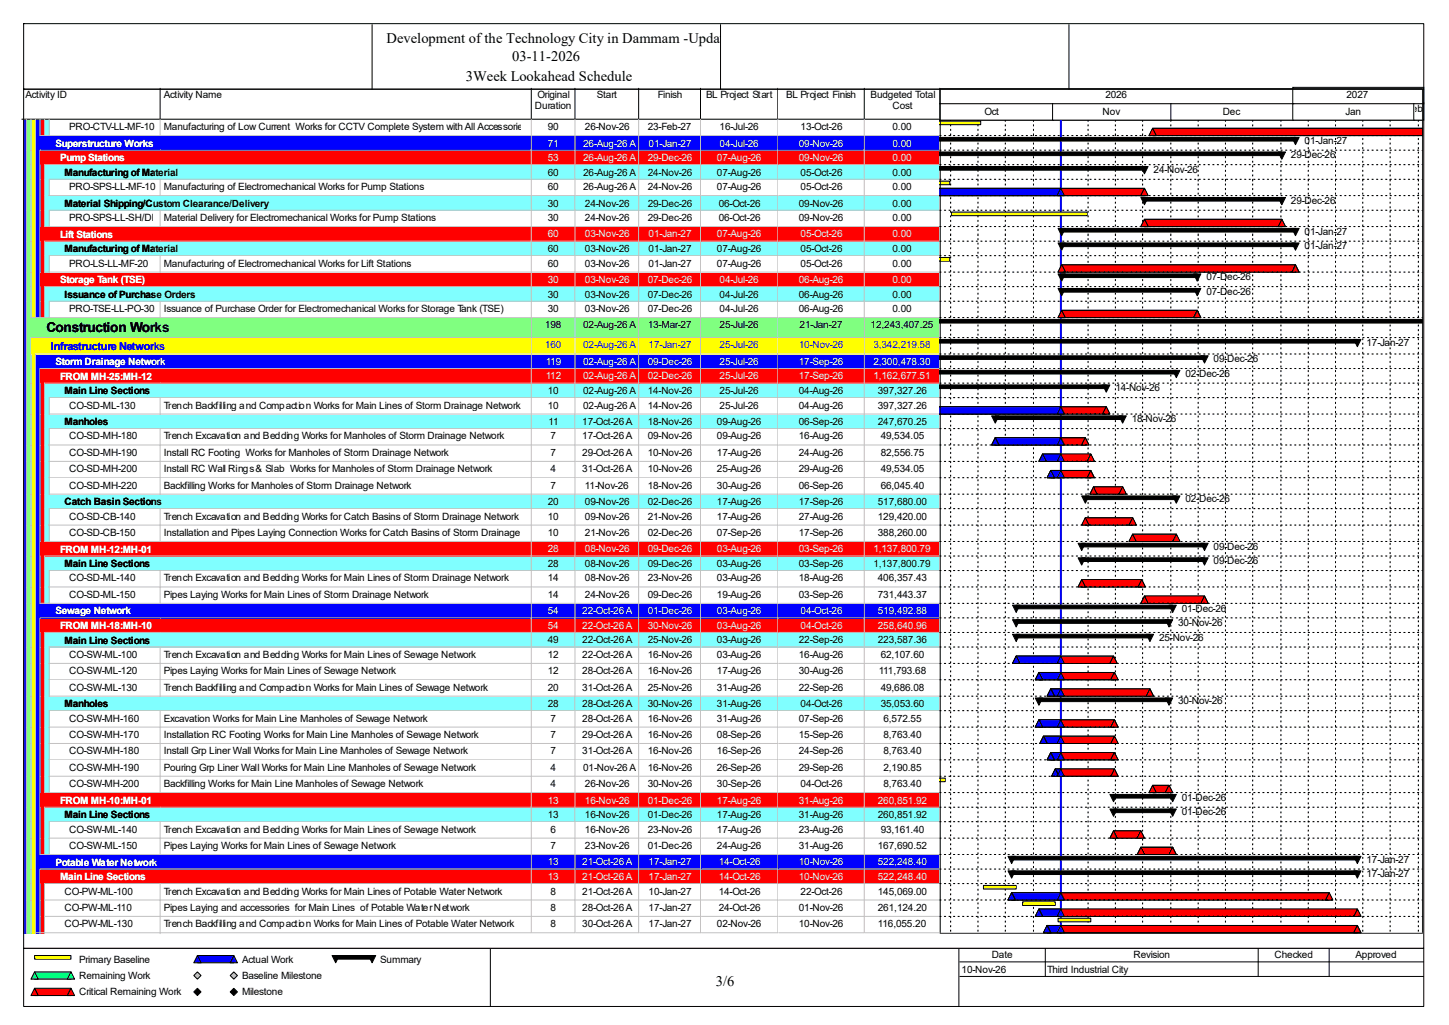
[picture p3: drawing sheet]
<svg xmlns="http://www.w3.org/2000/svg" width="420mm" height="297mm" viewBox="0 0 420 297" stroke-linecap="round" stroke-linejoin="round" font-family="sans-serif">
<defs><g id="words">
<g font-size="4.2">
<text x="112.1" y="12.4">Development of the Technology City in Dammam -Update</text>
<text x="148.5" y="17.7">03-11-2026</text>
<text x="135" y="23.5">3Week Lookahead Schedule</text>
<text x="207.5" y="285.6">3/6</text>
</g>
<text font-size="4" x="13.5" y="96.2">Construction Works</text>
<text font-size="3.2" fill="#00f" x="14.8" y="101.3">Infrastructure Networks</text>
<g font-size="2.9">
<text x="7.4" y="28.4">Activity ID</text>
<text x="47.5" y="28.4">Activity Name</text>
<text x="155.8" y="28.4">Original</text>
<text x="173" y="28.4">Start</text>
<text x="190.7" y="28.4">Finish</text>
<text x="204.6" y="28.4">BL Project Start</text>
<text x="227.8" y="28.4">BL Project Finish</text>
<text x="252.3" y="28.4">Budgeted Total</text>
<text x="320.4" y="28.4">2026</text>
<text x="390.3" y="28.4">2027</text>
<text x="155.1" y="31.6">Duration</text>
<text x="258.7" y="31.6">Cost</text>
<text x="285.3" y="33.2">Oct</text>
<text x="319.6" y="33.2">Nov</text>
<text x="354.4" y="33.2">Dec</text>
<text x="390" y="33.2">Jan</text>
<text x="407.7" y="32.4">Feb</text>
<text x="20" y="37.7">PRO-CTV-LL-MF-10</text>
<text x="47.5" y="37.7">Manufacturing of Low Current Works for CCTV Complete System with All Accessories</text>
<text x="158.7" y="37.7">90</text>
<text x="169.5" y="37.7">26-Nov-26</text>
<text x="187.7" y="37.7">23-Feb-27</text>
<text x="208.6" y="37.7">16-Jul-26</text>
<text x="232" y="37.7">13-Oct-26</text>
<text x="258.7" y="37.7">0.00</text>
<text x="378.1" y="41.7">01-Jan-27</text>
<text x="374.2" y="45.9">29-Dec-26</text>
<text x="18.7" y="51">Manufacturing of Material</text>
<text x="158.7" y="50.9">60</text>
<text x="169" y="50.9">26-Aug-26 A</text>
<text x="187.7" y="50.9">24-Nov-26</text>
<text x="207.8" y="50.9">07-Aug-26</text>
<text x="232" y="50.9">05-Oct-26</text>
<text x="258.7" y="50.9">0.00</text>
<text x="334.3" y="50.1">24-Nov-26</text>
<text x="18.7" y="59.9">Material Shipping/Custom Clearance/Delivery</text>
<text x="20" y="55.1">PRO-SPS-LL-MF-10</text>
<text x="47.5" y="55.1">Manufacturing of Electromechanical Works for Pump Stations</text>
<text x="158.7" y="55.1">60</text>
<text x="158.7" y="59.9">30</text>
<text x="169" y="55.1">26-Aug-26 A</text>
<text x="169.5" y="59.9">24-Nov-26</text>
<text x="187.7" y="55.1">24-Nov-26</text>
<text x="187.7" y="59.9">29-Dec-26</text>
<text x="207.8" y="55.1">07-Aug-26</text>
<text x="208.3" y="59.9">06-Oct-26</text>
<text x="231.5" y="59.9">09-Nov-26</text>
<text x="232" y="55.1">05-Oct-26</text>
<text x="258.7" y="55.1">0.00</text>
<text x="258.7" y="59.9">0.00</text>
<text x="374.2" y="59.1">29-Dec-26</text>
<text x="20" y="64.1">PRO-SPS-LL-SH/DL-10</text>
<text x="47.5" y="64.1">Material Delivery for Electromechanical Works for Pump Stations</text>
<text x="158.7" y="64.1">30</text>
<text x="169.5" y="64.1">24-Nov-26</text>
<text x="187.7" y="64.1">29-Dec-26</text>
<text x="208.3" y="64.1">06-Oct-26</text>
<text x="231.5" y="64.1">09-Nov-26</text>
<text x="258.7" y="64.1">0.00</text>
<text x="378.1" y="68">01-Jan-27</text>
<text x="18.7" y="73.1">Manufacturing of Material</text>
<text x="20" y="77.3">PRO-LS-LL-MF-20</text>
<text x="47.5" y="77.3">Manufacturing of Electromechanical Works for Lift Stations</text>
<text x="158.7" y="73">60</text>
<text x="158.7" y="77.3">60</text>
<text x="169.5" y="73">03-Nov-26</text>
<text x="169.5" y="77.3">03-Nov-26</text>
<text x="188" y="73">01-Jan-27</text>
<text x="188" y="77.3">01-Jan-27</text>
<text x="207.8" y="73">07-Aug-26</text>
<text x="207.8" y="77.3">07-Aug-26</text>
<text x="232" y="73">05-Oct-26</text>
<text x="232" y="77.3">05-Oct-26</text>
<text x="258.7" y="73">0.00</text>
<text x="258.7" y="77.3">0.00</text>
<text x="378.1" y="72.2">01-Jan-27</text>
<text x="349.7" y="81.2">07-Dec-26</text>
<text x="18.7" y="86.3">Issuance of Purchase Orders</text>
<text x="158.7" y="86.2">30</text>
<text x="169.5" y="86.2">03-Nov-26</text>
<text x="187.7" y="86.2">07-Dec-26</text>
<text x="208.6" y="86.2">04-Jul-26</text>
<text x="231.5" y="86.2">06-Aug-26</text>
<text x="258.7" y="86.2">0.00</text>
<text x="349.7" y="85.4">07-Dec-26</text>
<text x="20" y="90.4">PRO-TSE-LL-PO-30</text>
<text x="47.5" y="90.4">Issuance of Purchase Order for Electromechanical Works for Storage Tank (TSE)</text>
<text x="157.9" y="95.2">198</text>
<text x="158.7" y="90.4">30</text>
<text x="169" y="95.2">02-Aug-26 A</text>
<text x="169.5" y="90.4">03-Nov-26</text>
<text x="187.7" y="90.4">07-Dec-26</text>
<text x="187.7" y="95.2">13-Mar-27</text>
<text x="208.6" y="90.4">04-Jul-26</text>
<text x="208.6" y="95.2">25-Jul-26</text>
<text x="231.5" y="90.4">06-Aug-26</text>
<text x="231.8" y="95.2">21-Jan-27</text>
<text x="252.3" y="95.2">12,243,407.25</text>
<text x="258.7" y="90.4">0.00</text>
<text x="396.1" y="100.2">17-Jan-27</text>
<text x="351.7" y="104.9">09-Dec-26</text>
<text x="323.3" y="113.4">14-Nov-26</text>
<text x="343.6" y="109.2">02-Dec-26</text>
<text x="18.7" y="114.3">Main Line Sections</text>
<text x="20" y="118.4">CO-SD-ML-130</text>
<text x="47.5" y="118.4">Trench Backfilling and Compaction Works for Main Lines of Storm Drainage Network</text>
<text x="158.7" y="114.2">10</text>
<text x="158.7" y="118.4">10</text>
<text x="169" y="114.2">02-Aug-26 A</text>
<text x="169" y="118.4">02-Aug-26 A</text>
<text x="187.7" y="114.2">14-Nov-26</text>
<text x="187.7" y="118.4">14-Nov-26</text>
<text x="208.6" y="114.2">25-Jul-26</text>
<text x="208.6" y="118.4">25-Jul-26</text>
<text x="231.5" y="114.2">04-Aug-26</text>
<text x="231.5" y="118.4">04-Aug-26</text>
<text x="254.5" y="114.2">397,327.26</text>
<text x="254.5" y="118.4">397,327.26</text>
<text x="18.7" y="123.2">Manholes</text>
<text x="159" y="123.1">11</text>
<text x="168.8" y="123.1">17-Oct-26 A</text>
<text x="187.7" y="123.1">18-Nov-26</text>
<text x="207.8" y="123.1">09-Aug-26</text>
<text x="231.5" y="123.1">06-Sep-26</text>
<text x="254.5" y="123.1">247,670.25</text>
<text x="328" y="122.3">18-Nov-26</text>
<text x="20" y="127.3">CO-SD-MH-180</text>
<text x="47.5" y="127.3">Trench Excavation and Bedding Works for Manholes of Storm Drainage Network</text>
<text x="159.6" y="127.3">7</text>
<text x="168.8" y="127.3">17-Oct-26 A</text>
<text x="187.7" y="127.3">09-Nov-26</text>
<text x="207.8" y="127.3">09-Aug-26</text>
<text x="231.5" y="127.3">16-Aug-26</text>
<text x="255.3" y="127.3">49,534.05</text>
<text x="20" y="132.1">CO-SD-MH-190</text>
<text x="20" y="136.9">CO-SD-MH-200</text>
<text x="47.5" y="132.1">Install RC Footing Works for Manholes of Storm Drainage Network</text>
<text x="47.5" y="136.9">Install RC Wall Rings &amp; Slab Works for Manholes of Storm Drainage Network</text>
<text x="159.6" y="132.1">7</text>
<text x="159.6" y="136.9">4</text>
<text x="168.8" y="132.1">29-Oct-26 A</text>
<text x="168.8" y="136.9">31-Oct-26 A</text>
<text x="187.7" y="132.1">10-Nov-26</text>
<text x="187.7" y="136.9">10-Nov-26</text>
<text x="207.8" y="132.1">17-Aug-26</text>
<text x="207.8" y="136.9">25-Aug-26</text>
<text x="231.5" y="132.1">24-Aug-26</text>
<text x="231.5" y="136.9">29-Aug-26</text>
<text x="255.3" y="132.1">82,556.75</text>
<text x="255.3" y="136.9">49,534.05</text>
<text x="20" y="141.6">CO-SD-MH-220</text>
<text x="47.5" y="141.6">Backfilling Works for Manholes of Storm Drainage Network</text>
<text x="159.6" y="141.6">7</text>
<text x="169.5" y="141.6">11-Nov-26</text>
<text x="187.7" y="141.6">18-Nov-26</text>
<text x="207.8" y="141.6">30-Aug-26</text>
<text x="231.5" y="141.6">06-Sep-26</text>
<text x="255.3" y="141.6">66,045.40</text>
<text x="18.7" y="146.4">Catch Basin Sections</text>
<text x="158.7" y="146.3">20</text>
<text x="169.5" y="146.3">09-Nov-26</text>
<text x="187.7" y="146.3">02-Dec-26</text>
<text x="207.8" y="146.3">17-Aug-26</text>
<text x="231.5" y="146.3">17-Sep-26</text>
<text x="254.5" y="146.3">517,680.00</text>
<text x="343.6" y="145.5">02-Dec-26</text>
<text x="20" y="150.5">CO-SD-CB-140</text>
<text x="20" y="155.3">CO-SD-CB-150</text>
<text x="47.5" y="150.5">Trench Excavation and Bedding Works for Catch Basins of Storm Drainage Network</text>
<text x="47.5" y="155.3">Installation and Pipes Laying Connection Works for Catch Basins of Storm Drainage Network</text>
<text x="158.7" y="150.5">10</text>
<text x="158.7" y="155.3">10</text>
<text x="169.5" y="150.5">09-Nov-26</text>
<text x="169.5" y="155.3">21-Nov-26</text>
<text x="187.7" y="150.5">21-Nov-26</text>
<text x="187.7" y="155.3">02-Dec-26</text>
<text x="207.8" y="150.5">17-Aug-26</text>
<text x="207.8" y="155.3">07-Sep-26</text>
<text x="231.5" y="150.5">27-Aug-26</text>
<text x="231.5" y="155.3">17-Sep-26</text>
<text x="254.5" y="150.5">129,420.00</text>
<text x="254.5" y="155.3">388,260.00</text>
<text x="351.7" y="159.3">09-Dec-26</text>
<text x="18.7" y="164.3">Main Line Sections</text>
<text x="158.7" y="164.3">28</text>
<text x="169.5" y="164.3">08-Nov-26</text>
<text x="187.7" y="164.3">09-Dec-26</text>
<text x="207.8" y="164.3">03-Aug-26</text>
<text x="231.5" y="164.3">03-Sep-26</text>
<text x="253.2" y="164.3">1,137,800.79</text>
<text x="351.7" y="163.5">09-Dec-26</text>
<text x="20" y="168.5">CO-SD-ML-140</text>
<text x="20" y="173.2">CO-SD-ML-150</text>
<text x="47.5" y="168.5">Trench Excavation and Bedding Works for Main Lines of Storm Drainage Network</text>
<text x="47.5" y="173.2">Pipes Laying Works for Main Lines of Storm Drainage Network</text>
<text x="158.7" y="168.5">14</text>
<text x="158.7" y="173.2">14</text>
<text x="169.5" y="168.5">08-Nov-26</text>
<text x="169.5" y="173.2">24-Nov-26</text>
<text x="187.7" y="168.5">23-Nov-26</text>
<text x="187.7" y="173.2">09-Dec-26</text>
<text x="207.8" y="168.5">03-Aug-26</text>
<text x="207.8" y="173.2">19-Aug-26</text>
<text x="231.5" y="168.5">18-Aug-26</text>
<text x="231.5" y="173.2">03-Sep-26</text>
<text x="254.5" y="168.5">406,357.43</text>
<text x="254.5" y="173.2">731,443.37</text>
<text x="342.5" y="177.2">01-Dec-26</text>
<text x="336" y="185.6">25-Nov-26</text>
<text x="341.5" y="181.4">30-Nov-26</text>
<text x="18.7" y="186.5">Main Line Sections</text>
<text x="20" y="190.6">CO-SW-ML-100</text>
<text x="47.5" y="190.6">Trench Excavation and Bedding Works for Main Lines of Sewage Network</text>
<text x="158.7" y="186.4">49</text>
<text x="158.7" y="190.6">12</text>
<text x="168.8" y="186.4">22-Oct-26 A</text>
<text x="168.8" y="190.6">22-Oct-26 A</text>
<text x="187.7" y="186.4">25-Nov-26</text>
<text x="187.7" y="190.6">16-Nov-26</text>
<text x="207.8" y="186.4">03-Aug-26</text>
<text x="207.8" y="190.6">03-Aug-26</text>
<text x="231.5" y="186.4">22-Sep-26</text>
<text x="231.5" y="190.6">16-Aug-26</text>
<text x="254.5" y="186.4">223,587.36</text>
<text x="255.3" y="190.6">62,107.60</text>
<text x="20" y="195.4">CO-SW-ML-120</text>
<text x="47.5" y="195.4">Pipes Laying Works for Main Lines of Sewage Network</text>
<text x="158.7" y="195.4">12</text>
<text x="168.8" y="195.4">28-Oct-26 A</text>
<text x="187.7" y="195.4">16-Nov-26</text>
<text x="207.8" y="195.4">17-Aug-26</text>
<text x="231.5" y="195.4">30-Aug-26</text>
<text x="254.7" y="195.4">111,793.68</text>
<text x="20" y="200.1">CO-SW-ML-130</text>
<text x="47.5" y="200.1">Trench Backfilling and Compaction Works for Main Lines of Sewage Network</text>
<text x="158.7" y="200.1">20</text>
<text x="168.8" y="200.1">31-Oct-26 A</text>
<text x="187.7" y="200.1">25-Nov-26</text>
<text x="207.8" y="200.1">31-Aug-26</text>
<text x="231.5" y="200.1">22-Sep-26</text>
<text x="255.3" y="200.1">49,686.08</text>
<text x="18.7" y="205">Manholes</text>
<text x="20" y="209.1">CO-SW-MH-160</text>
<text x="47.5" y="209.1">Excavation Works for Main Line Manholes of Sewage Network</text>
<text x="158.7" y="204.9">28</text>
<text x="159.6" y="209.1">7</text>
<text x="168.8" y="204.9">28-Oct-26 A</text>
<text x="168.8" y="209.1">28-Oct-26 A</text>
<text x="187.7" y="204.9">30-Nov-26</text>
<text x="187.7" y="209.1">16-Nov-26</text>
<text x="207.8" y="204.9">31-Aug-26</text>
<text x="207.8" y="209.1">31-Aug-26</text>
<text x="231.5" y="209.1">07-Sep-26</text>
<text x="232" y="204.9">04-Oct-26</text>
<text x="255.3" y="204.9">35,053.60</text>
<text x="256" y="209.1">6,572.55</text>
<text x="341.5" y="204.1">30-Nov-26</text>
<text x="20" y="213.8">CO-SW-MH-170</text>
<text x="47.5" y="213.8">Installation RC Footing Works for Main Line Manholes of Sewage Network</text>
<text x="159.6" y="213.8">7</text>
<text x="168.8" y="213.8">29-Oct-26 A</text>
<text x="187.7" y="213.8">16-Nov-26</text>
<text x="207.8" y="213.8">08-Sep-26</text>
<text x="231.5" y="213.8">15-Sep-26</text>
<text x="256" y="213.8">8,763.40</text>
<text x="20" y="218.6">CO-SW-MH-180</text>
<text x="47.5" y="218.6">Install Grp Liner Wall Works for Main Line Manholes of Sewage Network</text>
<text x="159.6" y="218.6">7</text>
<text x="168.8" y="218.6">31-Oct-26 A</text>
<text x="187.7" y="218.6">16-Nov-26</text>
<text x="207.8" y="218.6">16-Sep-26</text>
<text x="231.5" y="218.6">24-Sep-26</text>
<text x="256" y="218.6">8,763.40</text>
<text x="20" y="223.4">CO-SW-MH-190</text>
<text x="47.5" y="223.4">Pouring Grp Liner Wall Works for Main Line Manholes of Sewage Network</text>
<text x="159.6" y="223.4">4</text>
<text x="169" y="223.4">01-Nov-26 A</text>
<text x="187.7" y="223.4">16-Nov-26</text>
<text x="207.8" y="223.4">26-Sep-26</text>
<text x="231.5" y="223.4">29-Sep-26</text>
<text x="256" y="223.4">2,190.85</text>
<text x="20" y="228.1">CO-SW-MH-200</text>
<text x="47.5" y="228.1">Backfilling Works for Main Line Manholes of Sewage Network</text>
<text x="159.6" y="228.1">4</text>
<text x="169.5" y="228.1">26-Nov-26</text>
<text x="187.7" y="228.1">30-Nov-26</text>
<text x="207.8" y="228.1">30-Sep-26</text>
<text x="232" y="228.1">04-Oct-26</text>
<text x="256" y="228.1">8,763.40</text>
<text x="342.5" y="232">01-Dec-26</text>
<text x="18.7" y="237.2">Main Line Sections</text>
<text x="158.7" y="237.1">13</text>
<text x="169.5" y="237.1">16-Nov-26</text>
<text x="187.7" y="237.1">01-Dec-26</text>
<text x="207.8" y="237.1">17-Aug-26</text>
<text x="231.5" y="237.1">31-Aug-26</text>
<text x="254.5" y="237.1">260,851.92</text>
<text x="342.5" y="236.3">01-Dec-26</text>
<text x="20" y="241.3">CO-SW-ML-140</text>
<text x="20" y="246">CO-SW-ML-150</text>
<text x="47.5" y="241.3">Trench Excavation and Bedding Works for Main Lines of Sewage Network</text>
<text x="47.5" y="246">Pipes Laying Works for Main Lines of Sewage Network</text>
<text x="159.6" y="241.3">6</text>
<text x="159.6" y="246">7</text>
<text x="169.5" y="241.3">16-Nov-26</text>
<text x="169.5" y="246">23-Nov-26</text>
<text x="187.7" y="241.3">23-Nov-26</text>
<text x="187.7" y="246">01-Dec-26</text>
<text x="207.8" y="241.3">17-Aug-26</text>
<text x="207.8" y="246">24-Aug-26</text>
<text x="231.5" y="241.3">23-Aug-26</text>
<text x="231.5" y="246">31-Aug-26</text>
<text x="254.5" y="246">167,690.52</text>
<text x="255.3" y="241.3">93,161.40</text>
<text x="396.1" y="250">17-Jan-27</text>
<text x="396.1" y="254.2">17-Jan-27</text>
<text x="18.7" y="259.2">CO-PW-ML-100</text>
<text x="18.7" y="263.9">CO-PW-ML-110</text>
<text x="47.5" y="259.2">Trench Excavation and Bedding Works for Main Lines of Potable Water Network</text>
<text x="47.5" y="263.9">Pipes Laying and accessories for Main Lines of Potable Water Network</text>
<text x="159.6" y="259.2">8</text>
<text x="159.6" y="263.9">8</text>
<text x="168.8" y="259.2">21-Oct-26 A</text>
<text x="168.8" y="263.9">28-Oct-26 A</text>
<text x="188" y="259.2">10-Jan-27</text>
<text x="188" y="263.9">17-Jan-27</text>
<text x="208.3" y="259.2">14-Oct-26</text>
<text x="208.3" y="263.9">24-Oct-26</text>
<text x="231.5" y="263.9">01-Nov-26</text>
<text x="232" y="259.2">22-Oct-26</text>
<text x="254.5" y="259.2">145,069.00</text>
<text x="254.5" y="263.9">261,124.20</text>
<text x="18.7" y="268.7">CO-PW-ML-130</text>
<text x="47.5" y="268.7">Trench Backfilling and Compaction Works for Main Lines of Potable Water Network</text>
<text x="159.6" y="268.7">8</text>
<text x="168.8" y="268.7">30-Oct-26 A</text>
<text x="188" y="268.7">17-Jan-27</text>
<text x="207.8" y="268.7">02-Nov-26</text>
<text x="231.5" y="268.7">10-Nov-26</text>
<text x="254.5" y="268.7">116,055.20</text>
<text x="22.9" y="279">Primary Baseline</text>
<text x="70.1" y="279">Actual Work</text>
<text x="110.2" y="279">Summary</text>
<text x="278.7" y="281.9">10-Nov-26</text>
<text x="287.4" y="277.7">Date</text>
<text x="303.5" y="281.9">Third Industrial City</text>
<text x="328.5" y="277.7">Revision</text>
<text x="369.4" y="277.7">Checked</text>
<text x="392.9" y="277.7">Approved</text>
<text x="22.9" y="283.7">Remaining Work</text>
<text x="70.1" y="283.7">Baseline Milestone</text>
<text x="22.9" y="288.5">Critical Remaining Work</text>
<text x="70.1" y="288.5">Milestone</text>
</g>
<g font-size="2.9" fill="#fff">
<text x="16.1" y="42.5">Superstructure Works</text>
<text x="17.4" y="46.7">Pump Stations</text>
<text x="158.7" y="42.5">71</text>
<text x="158.7" y="46.7">53</text>
<text x="169" y="42.5">26-Aug-26 A</text>
<text x="169" y="46.7">26-Aug-26 A</text>
<text x="187.7" y="46.7">29-Dec-26</text>
<text x="188" y="42.5">01-Jan-27</text>
<text x="207.8" y="46.7">07-Aug-26</text>
<text x="208.6" y="42.5">04-Jul-26</text>
<text x="231.5" y="42.5">09-Nov-26</text>
<text x="231.5" y="46.7">09-Nov-26</text>
<text x="258.7" y="42.5">0.00</text>
<text x="258.7" y="46.7">0.00</text>
<text x="17.4" y="68.9">Lift Stations</text>
<text x="158.7" y="68.8">60</text>
<text x="169.5" y="68.8">03-Nov-26</text>
<text x="188" y="68.8">01-Jan-27</text>
<text x="207.8" y="68.8">07-Aug-26</text>
<text x="232" y="68.8">05-Oct-26</text>
<text x="258.7" y="68.8">0.00</text>
<text x="17.4" y="82.1">Storage Tank (TSE)</text>
<text x="158.7" y="82">30</text>
<text x="169.5" y="82">03-Nov-26</text>
<text x="187.7" y="82">07-Dec-26</text>
<text x="208.6" y="82">04-Jul-26</text>
<text x="231.5" y="82">06-Aug-26</text>
<text x="258.7" y="82">0.00</text>
<text x="16.1" y="105.8">Storm Drainage Network</text>
<text x="158.2" y="105.7">119</text>
<text x="169" y="105.7">02-Aug-26 A</text>
<text x="187.7" y="105.7">09-Dec-26</text>
<text x="208.6" y="105.7">25-Jul-26</text>
<text x="231.5" y="105.7">17-Sep-26</text>
<text x="253.2" y="105.7">2,300,478.30</text>
<text x="17.4" y="110">FROM MH-25:MH-12</text>
<text x="158.2" y="109.9">112</text>
<text x="169" y="109.9">02-Aug-26 A</text>
<text x="187.7" y="109.9">02-Dec-26</text>
<text x="208.6" y="109.9">25-Jul-26</text>
<text x="231.5" y="109.9">17-Sep-26</text>
<text x="253.2" y="109.9">1,162,677.51</text>
<text x="17.4" y="160.1">FROM MH-12:MH-01</text>
<text x="158.7" y="160.1">28</text>
<text x="169.5" y="160.1">08-Nov-26</text>
<text x="187.7" y="160.1">09-Dec-26</text>
<text x="207.8" y="160.1">03-Aug-26</text>
<text x="231.5" y="160.1">03-Sep-26</text>
<text x="253.2" y="160.1">1,137,800.79</text>
<text x="16.1" y="178.1">Sewage Network</text>
<text x="158.7" y="178">54</text>
<text x="168.8" y="178">22-Oct-26 A</text>
<text x="187.7" y="178">01-Dec-26</text>
<text x="207.8" y="178">03-Aug-26</text>
<text x="232" y="178">04-Oct-26</text>
<text x="254.5" y="178">519,492.88</text>
<text x="17.4" y="182.3">FROM MH-18:MH-10</text>
<text x="158.7" y="182.2">54</text>
<text x="168.8" y="182.2">22-Oct-26 A</text>
<text x="187.7" y="182.2">30-Nov-26</text>
<text x="207.8" y="182.2">03-Aug-26</text>
<text x="232" y="182.2">04-Oct-26</text>
<text x="254.5" y="182.2">258,640.96</text>
<text x="17.4" y="232.9">FROM MH-10:MH-01</text>
<text x="158.7" y="232.8">13</text>
<text x="169.5" y="232.8">16-Nov-26</text>
<text x="187.7" y="232.8">01-Dec-26</text>
<text x="207.8" y="232.8">17-Aug-26</text>
<text x="231.5" y="232.8">31-Aug-26</text>
<text x="254.5" y="232.8">260,851.92</text>
<text x="16.1" y="250.8">Potable Water Network</text>
<text x="158.7" y="250.7">13</text>
<text x="168.8" y="250.7">21-Oct-26 A</text>
<text x="188" y="250.7">17-Jan-27</text>
<text x="208.3" y="250.7">14-Oct-26</text>
<text x="231.5" y="250.7">10-Nov-26</text>
<text x="254.5" y="250.7">522,248.40</text>
<text x="17.4" y="255.1">Main Line Sections</text>
<text x="158.7" y="255">13</text>
<text x="168.8" y="255">21-Oct-26 A</text>
<text x="188" y="255">17-Jan-27</text>
<text x="208.3" y="255">14-Oct-26</text>
<text x="231.5" y="255">10-Nov-26</text>
<text x="254.5" y="255">522,248.40</text>
</g>
<g font-size="2.9" fill="#00f">
<text x="157.9" y="101">160</text>
<text x="169" y="101">02-Aug-26 A</text>
<text x="188" y="101">17-Jan-27</text>
<text x="208.6" y="101">25-Jul-26</text>
<text x="231.5" y="101">10-Nov-26</text>
<text x="253.2" y="101">3,342,219.58</text>
</g>
</g></defs>
<path d="M46.4 25.6v8.9h-40.1" fill="none" stroke="#000" stroke-width=".29"/>
<path d="M46.7 25.6h107.6v9.2h-107.6z" fill="#fff"/>
<path d="M154 25.6v8.9h-107.6" fill="none" stroke="#000" stroke-width=".29"/>
<path d="M154.3 25.6h12.6v9.2h-12.6z" fill="#fff"/>
<path d="M166.7 25.6v8.9h-12.7" fill="none" stroke="#000" stroke-width=".29"/>
<path d="M166.9 25.6h18.5v9.2h-18.5z" fill="#fff"/>
<path d="M185.1 25.6v8.9h-18.4" fill="none" stroke="#000" stroke-width=".29"/>
<path d="M185.4 25.6h17.9v9.2h-17.9z" fill="#fff"/>
<path d="M203 25.6v8.9h-17.9" fill="none" stroke="#000" stroke-width=".29"/>
<path d="M203.3 25.6h22.4v9.2h-22.4z" fill="#fff"/>
<path d="M225.5 25.6v8.9h-22.5" fill="none" stroke="#000" stroke-width=".29"/>
<path d="M225.7 25.6h25.1v9.2h-25.1z" fill="#fff"/>
<path d="M250.5 25.6v8.9h-25" fill="none" stroke="#000" stroke-width=".29"/>
<path d="M250.8 25.6h21.9v9.2h-21.9z" fill="#fff"/>
<path d="M272.4 25.6v8.9h-21.9" fill="none" stroke="#000" stroke-width=".29"/>
<path d="M6.6 34.8h1.3v4.7h-1.3z" fill="#00f"/>
<path d="M7.6 34.5v5.1" fill="none" stroke="#c0c0c0" stroke-width=".29"/>
<path d="M7.9 34.8h1.3v4.7h-1.3z" fill="#80ff80"/>
<path d="M9 34.5v5.1" fill="none" stroke="#c0c0c0" stroke-width=".29"/>
<path d="M9.2 34.8h1.3v4.7h-1.3z" fill="#ff0"/>
<path d="M10.3 34.5v5.1" fill="none" stroke="#c0c0c0" stroke-width=".29"/>
<path d="M10.5 34.8h1.4v4.7h-1.4z" fill="#00f"/>
<path d="M11.6 34.5v5.1" fill="none" stroke="#c0c0c0" stroke-width=".29"/>
<path d="M11.9 34.8h1.3v4.7h-1.3z" fill="#f00"/>
<path d="M11.6 39.3h1.6M12.9 34.5v5.1" fill="none" stroke="#c0c0c0" stroke-width=".29"/>
<path d="M13.2 34.8h1.3v4.7h-1.3z" fill="#80ffff"/>
<path d="M12.9 39.3h1.6M14.2 34.5v5.1" fill="none" stroke="#c0c0c0" stroke-width=".29"/>
<path d="M14.5 34.8h32.2v4.7h-32.2z" fill="#fff"/>
<path d="M14.2 39.3h32.5M46.4 34.5v5.1" fill="none" stroke="#c0c0c0" stroke-width=".29"/>
<path d="M46.7 34.8h107.6v4.7h-107.6z" fill="#fff"/>
<path d="M154 34.5v4.8h-107.3" fill="none" stroke="#c0c0c0" stroke-width=".29"/>
<path d="M154.3 34.8h12.6v4.7h-12.6z" fill="#fff"/>
<path d="M166.7 34.5v4.8h-12.4" fill="none" stroke="#c0c0c0" stroke-width=".29"/>
<path d="M166.9 34.8h18.5v4.7h-18.5z" fill="#fff"/>
<path d="M185.1 34.5v4.8h-18.2" fill="none" stroke="#c0c0c0" stroke-width=".29"/>
<path d="M185.4 34.8h17.9v4.7h-17.9z" fill="#fff"/>
<path d="M203 34.5v4.8h-17.6" fill="none" stroke="#c0c0c0" stroke-width=".29"/>
<path d="M203.3 34.8h22.4v4.7h-22.4z" fill="#fff"/>
<path d="M225.5 34.5v4.8h-22.2" fill="none" stroke="#c0c0c0" stroke-width=".29"/>
<path d="M225.7 34.8h25.1v4.7h-25.1z" fill="#fff"/>
<path d="M250.5 34.5v4.8h-24.8" fill="none" stroke="#c0c0c0" stroke-width=".29"/>
<path d="M250.8 34.8h21.9v4.7h-21.9z" fill="#fff"/>
<path d="M272.4 34.5v4.8h-21.6" fill="none" stroke="#c0c0c0" stroke-width=".29"/>
<path d="M6.6 39.5h1.3v4.3h-1.3z" fill="#00f"/>
<path d="M7.6 39.3v4.5" fill="none" stroke="#c0c0c0" stroke-width=".29"/>
<path d="M7.9 39.5h1.3v4.3h-1.3z" fill="#80ff80"/>
<path d="M9 39.3v4.5" fill="none" stroke="#c0c0c0" stroke-width=".29"/>
<path d="M9.2 39.5h1.3v4.3h-1.3z" fill="#ff0"/>
<path d="M10.3 39.3v4.5" fill="none" stroke="#c0c0c0" stroke-width=".29"/>
<path d="M10.5 39.5h36.2v4.3h-36.2z" fill="#00f"/>
<path d="M11.6 43.5h35.1" fill="none" stroke="#c0c0c0" stroke-width=".29"/>
<path d="M46.7 39.5h107.6v4.3h-107.6z" fill="#00f"/>
<path d="M154 39.3v4.2h-107.3" fill="none" stroke="#c0c0c0" stroke-width=".29"/>
<path d="M154.3 39.5h12.6v4.3h-12.6z" fill="#00f"/>
<path d="M166.7 39.3v4.2h-12.4" fill="none" stroke="#c0c0c0" stroke-width=".29"/>
<path d="M166.9 39.5h18.5v4.3h-18.5z" fill="#00f"/>
<path d="M185.1 39.3v4.2h-18.2" fill="none" stroke="#c0c0c0" stroke-width=".29"/>
<path d="M185.4 39.5h17.9v4.3h-17.9z" fill="#00f"/>
<path d="M203 39.3v4.2h-17.6" fill="none" stroke="#c0c0c0" stroke-width=".29"/>
<path d="M203.3 39.5h22.4v4.3h-22.4z" fill="#00f"/>
<path d="M225.5 39.3v4.2h-22.2" fill="none" stroke="#c0c0c0" stroke-width=".29"/>
<path d="M225.7 39.5h25.1v4.3h-25.1z" fill="#00f"/>
<path d="M250.5 39.3v4.2h-24.8" fill="none" stroke="#c0c0c0" stroke-width=".29"/>
<path d="M250.8 39.5h21.9v4.3h-21.9z" fill="#00f"/>
<path d="M272.4 39.3v4.2h-21.6" fill="none" stroke="#c0c0c0" stroke-width=".29"/>
<path d="M6.6 43.8h1.3v4.2h-1.3z" fill="#00f"/>
<path d="M7.6 43.5v4.5" fill="none" stroke="#c0c0c0" stroke-width=".29"/>
<path d="M7.9 43.8h1.3v4.2h-1.3z" fill="#80ff80"/>
<path d="M9 43.5v4.5" fill="none" stroke="#c0c0c0" stroke-width=".29"/>
<path d="M9.2 43.8h1.3v4.2h-1.3z" fill="#ff0"/>
<path d="M10.3 43.5v4.5" fill="none" stroke="#c0c0c0" stroke-width=".29"/>
<path d="M10.5 43.8h1.4v4.2h-1.4z" fill="#00f"/>
<path d="M11.6 43.5v4.5" fill="none" stroke="#c0c0c0" stroke-width=".29"/>
<path d="M11.9 43.8h34.8v4.2h-34.8z" fill="#f00"/>
<path d="M12.9 47.7h33.8" fill="none" stroke="#c0c0c0" stroke-width=".29"/>
<path d="M46.7 43.8h107.6v4.2h-107.6z" fill="#f00"/>
<path d="M154 43.5v4.2h-107.3" fill="none" stroke="#c0c0c0" stroke-width=".29"/>
<path d="M154.3 43.8h12.6v4.2h-12.6z" fill="#f00"/>
<path d="M166.7 43.5v4.2h-12.4" fill="none" stroke="#c0c0c0" stroke-width=".29"/>
<path d="M166.9 43.8h18.5v4.2h-18.5z" fill="#f00"/>
<path d="M185.1 43.5v4.2h-18.2" fill="none" stroke="#c0c0c0" stroke-width=".29"/>
<path d="M185.4 43.8h17.9v4.2h-17.9z" fill="#f00"/>
<path d="M203 43.5v4.2h-17.6" fill="none" stroke="#c0c0c0" stroke-width=".29"/>
<path d="M203.3 43.8h22.4v4.2h-22.4z" fill="#f00"/>
<path d="M225.5 43.5v4.2h-22.2" fill="none" stroke="#c0c0c0" stroke-width=".29"/>
<path d="M225.7 43.8h25.1v4.2h-25.1z" fill="#f00"/>
<path d="M250.5 43.5v4.2h-24.8" fill="none" stroke="#c0c0c0" stroke-width=".29"/>
<path d="M250.8 43.8h21.9v4.2h-21.9z" fill="#f00"/>
<path d="M272.4 43.5v4.2h-21.6" fill="none" stroke="#c0c0c0" stroke-width=".29"/>
<path d="M6.6 48h1.3v4.2h-1.3z" fill="#00f"/>
<path d="M7.6 47.7v4.5" fill="none" stroke="#c0c0c0" stroke-width=".29"/>
<path d="M7.9 48h1.3v4.2h-1.3z" fill="#80ff80"/>
<path d="M9 47.7v4.5" fill="none" stroke="#c0c0c0" stroke-width=".29"/>
<path d="M9.2 48h1.3v4.2h-1.3z" fill="#ff0"/>
<path d="M10.3 47.7v4.5" fill="none" stroke="#c0c0c0" stroke-width=".29"/>
<path d="M10.5 48h1.4v4.2h-1.4z" fill="#00f"/>
<path d="M11.6 47.7v4.5" fill="none" stroke="#c0c0c0" stroke-width=".29"/>
<path d="M11.9 48h1.3v4.2h-1.3z" fill="#f00"/>
<path d="M12.9 47.7v4.5" fill="none" stroke="#c0c0c0" stroke-width=".29"/>
<path d="M13.2 48h33.5v4.2h-33.5z" fill="#80ffff"/>
<path d="M14.2 51.9h32.5" fill="none" stroke="#c0c0c0" stroke-width=".29"/>
<path d="M46.7 48h107.6v4.2h-107.6z" fill="#80ffff"/>
<path d="M154 47.7v4.2h-107.3" fill="none" stroke="#c0c0c0" stroke-width=".29"/>
<path d="M154.3 48h12.6v4.2h-12.6z" fill="#80ffff"/>
<path d="M166.7 47.7v4.2h-12.4" fill="none" stroke="#c0c0c0" stroke-width=".29"/>
<path d="M166.9 48h18.5v4.2h-18.5z" fill="#80ffff"/>
<path d="M185.1 47.7v4.2h-18.2" fill="none" stroke="#c0c0c0" stroke-width=".29"/>
<path d="M185.4 48h17.9v4.2h-17.9z" fill="#80ffff"/>
<path d="M203 47.7v4.2h-17.6" fill="none" stroke="#c0c0c0" stroke-width=".29"/>
<path d="M203.3 48h22.4v4.2h-22.4z" fill="#80ffff"/>
<path d="M225.5 47.7v4.2h-22.2" fill="none" stroke="#c0c0c0" stroke-width=".29"/>
<path d="M225.7 48h25.1v4.2h-25.1z" fill="#80ffff"/>
<path d="M250.5 47.7v4.2h-24.8" fill="none" stroke="#c0c0c0" stroke-width=".29"/>
<path d="M250.8 48h21.9v4.2h-21.9z" fill="#80ffff"/>
<path d="M272.4 47.7v4.2h-21.6" fill="none" stroke="#c0c0c0" stroke-width=".29"/>
<path d="M6.6 52.2h1.3v4.7h-1.3z" fill="#00f"/>
<path d="M7.6 51.9v5.1" fill="none" stroke="#c0c0c0" stroke-width=".29"/>
<path d="M7.9 52.2h1.3v4.7h-1.3z" fill="#80ff80"/>
<path d="M9 51.9v5.1" fill="none" stroke="#c0c0c0" stroke-width=".29"/>
<path d="M9.2 52.2h1.3v4.7h-1.3z" fill="#ff0"/>
<path d="M10.3 51.9v5.1" fill="none" stroke="#c0c0c0" stroke-width=".29"/>
<path d="M10.5 52.2h1.4v4.7h-1.4z" fill="#00f"/>
<path d="M11.6 51.9v5.1" fill="none" stroke="#c0c0c0" stroke-width=".29"/>
<path d="M11.9 52.2h1.3v4.7h-1.3z" fill="#f00"/>
<path d="M12.9 51.9v5.1" fill="none" stroke="#c0c0c0" stroke-width=".29"/>
<path d="M13.2 52.2h1.3v4.7h-1.3z" fill="#80ffff"/>
<path d="M14.2 51.9v5.1" fill="none" stroke="#c0c0c0" stroke-width=".29"/>
<path d="M14.5 52.2h32.2v4.7h-32.2z" fill="#fff"/>
<path d="M14.2 56.7h32.5M46.4 51.9v5.1" fill="none" stroke="#c0c0c0" stroke-width=".29"/>
<path d="M46.7 52.2h107.6v4.7h-107.6z" fill="#fff"/>
<path d="M154 51.9v4.8h-107.3" fill="none" stroke="#c0c0c0" stroke-width=".29"/>
<path d="M154.3 52.2h12.6v4.7h-12.6z" fill="#fff"/>
<path d="M166.7 51.9v4.8h-12.4" fill="none" stroke="#c0c0c0" stroke-width=".29"/>
<path d="M166.9 52.2h18.5v4.7h-18.5z" fill="#fff"/>
<path d="M185.1 51.9v4.8h-18.2" fill="none" stroke="#c0c0c0" stroke-width=".29"/>
<path d="M185.4 52.2h17.9v4.7h-17.9z" fill="#fff"/>
<path d="M203 51.9v4.8h-17.6" fill="none" stroke="#c0c0c0" stroke-width=".29"/>
<path d="M203.3 52.2h22.4v4.7h-22.4z" fill="#fff"/>
<path d="M225.5 51.9v4.8h-22.2" fill="none" stroke="#c0c0c0" stroke-width=".29"/>
<path d="M225.7 52.2h25.1v4.7h-25.1z" fill="#fff"/>
<path d="M250.5 51.9v4.8h-24.8" fill="none" stroke="#c0c0c0" stroke-width=".29"/>
<path d="M250.8 52.2h21.9v4.7h-21.9z" fill="#fff"/>
<path d="M272.4 51.9v4.8h-21.6" fill="none" stroke="#c0c0c0" stroke-width=".29"/>
<path d="M6.6 56.9h1.3v4.3h-1.3z" fill="#00f"/>
<path d="M7.6 56.7v4.5" fill="none" stroke="#c0c0c0" stroke-width=".29"/>
<path d="M7.9 56.9h1.3v4.3h-1.3z" fill="#80ff80"/>
<path d="M9 56.7v4.5" fill="none" stroke="#c0c0c0" stroke-width=".29"/>
<path d="M9.2 56.9h1.3v4.3h-1.3z" fill="#ff0"/>
<path d="M10.3 56.7v4.5" fill="none" stroke="#c0c0c0" stroke-width=".29"/>
<path d="M10.5 56.9h1.4v4.3h-1.4z" fill="#00f"/>
<path d="M11.6 56.7v4.5" fill="none" stroke="#c0c0c0" stroke-width=".29"/>
<path d="M11.9 56.9h1.3v4.3h-1.3z" fill="#f00"/>
<path d="M12.9 56.7v4.5" fill="none" stroke="#c0c0c0" stroke-width=".29"/>
<path d="M13.2 56.9h33.5v4.3h-33.5z" fill="#80ffff"/>
<path d="M14.2 60.9h32.5" fill="none" stroke="#c0c0c0" stroke-width=".29"/>
<path d="M46.7 56.9h107.6v4.3h-107.6z" fill="#80ffff"/>
<path d="M154 56.7v4.2h-107.3" fill="none" stroke="#c0c0c0" stroke-width=".29"/>
<path d="M154.3 56.9h12.6v4.3h-12.6z" fill="#80ffff"/>
<path d="M166.7 56.7v4.2h-12.4" fill="none" stroke="#c0c0c0" stroke-width=".29"/>
<path d="M166.9 56.9h18.5v4.3h-18.5z" fill="#80ffff"/>
<path d="M185.1 56.7v4.2h-18.2" fill="none" stroke="#c0c0c0" stroke-width=".29"/>
<path d="M185.4 56.9h17.9v4.3h-17.9z" fill="#80ffff"/>
<path d="M203 56.7v4.2h-17.6" fill="none" stroke="#c0c0c0" stroke-width=".29"/>
<path d="M203.3 56.9h22.4v4.3h-22.4z" fill="#80ffff"/>
<path d="M225.5 56.7v4.2h-22.2" fill="none" stroke="#c0c0c0" stroke-width=".29"/>
<path d="M225.7 56.9h25.1v4.3h-25.1z" fill="#80ffff"/>
<path d="M250.5 56.7v4.2h-24.8" fill="none" stroke="#c0c0c0" stroke-width=".29"/>
<path d="M250.8 56.9h21.9v4.3h-21.9z" fill="#80ffff"/>
<path d="M272.4 56.7v4.2h-21.6" fill="none" stroke="#c0c0c0" stroke-width=".29"/>
<path d="M6.6 61.2h1.3v4.7h-1.3z" fill="#00f"/>
<path d="M7.6 60.9v5" fill="none" stroke="#c0c0c0" stroke-width=".29"/>
<path d="M7.9 61.2h1.3v4.7h-1.3z" fill="#80ff80"/>
<path d="M9 60.9v5" fill="none" stroke="#c0c0c0" stroke-width=".29"/>
<path d="M9.2 61.2h1.3v4.7h-1.3z" fill="#ff0"/>
<path d="M10.3 60.9v5" fill="none" stroke="#c0c0c0" stroke-width=".29"/>
<path d="M10.5 61.2h1.4v4.7h-1.4z" fill="#00f"/>
<path d="M11.6 60.9v5" fill="none" stroke="#c0c0c0" stroke-width=".29"/>
<path d="M11.9 61.2h1.3v4.7h-1.3z" fill="#f00"/>
<path d="M12.9 60.9v5" fill="none" stroke="#c0c0c0" stroke-width=".29"/>
<path d="M13.2 61.2h1.3v4.7h-1.3z" fill="#80ffff"/>
<path d="M12.9 65.7h1.6M14.2 60.9v5" fill="none" stroke="#c0c0c0" stroke-width=".29"/>
<path d="M14.5 61.2h32.2v4.7h-32.2z" fill="#fff"/>
<path d="M14.2 65.7h32.5M46.4 60.9v5" fill="none" stroke="#c0c0c0" stroke-width=".29"/>
<path d="M46.7 61.2h107.6v4.7h-107.6z" fill="#fff"/>
<path d="M154 60.9v4.8h-107.3" fill="none" stroke="#c0c0c0" stroke-width=".29"/>
<path d="M154.3 61.2h12.6v4.7h-12.6z" fill="#fff"/>
<path d="M166.7 60.9v4.8h-12.4" fill="none" stroke="#c0c0c0" stroke-width=".29"/>
<path d="M166.9 61.2h18.5v4.7h-18.5z" fill="#fff"/>
<path d="M185.1 60.9v4.8h-18.2" fill="none" stroke="#c0c0c0" stroke-width=".29"/>
<path d="M185.4 61.2h17.9v4.7h-17.9z" fill="#fff"/>
<path d="M203 60.9v4.8h-17.6" fill="none" stroke="#c0c0c0" stroke-width=".29"/>
<path d="M203.3 61.2h22.4v4.7h-22.4z" fill="#fff"/>
<path d="M225.5 60.9v4.8h-22.2" fill="none" stroke="#c0c0c0" stroke-width=".29"/>
<path d="M225.7 61.2h25.1v4.7h-25.1z" fill="#fff"/>
<path d="M250.5 60.9v4.8h-24.8" fill="none" stroke="#c0c0c0" stroke-width=".29"/>
<path d="M250.8 61.2h21.9v4.7h-21.9z" fill="#fff"/>
<path d="M272.4 60.9v4.8h-21.6" fill="none" stroke="#c0c0c0" stroke-width=".29"/>
<path d="M6.6 65.9h1.3v4.2h-1.3z" fill="#00f"/>
<path d="M7.6 65.7v4.4" fill="none" stroke="#c0c0c0" stroke-width=".29"/>
<path d="M7.9 65.9h1.3v4.2h-1.3z" fill="#80ff80"/>
<path d="M9 65.7v4.4" fill="none" stroke="#c0c0c0" stroke-width=".29"/>
<path d="M9.2 65.9h1.3v4.2h-1.3z" fill="#ff0"/>
<path d="M10.3 65.7v4.4" fill="none" stroke="#c0c0c0" stroke-width=".29"/>
<path d="M10.5 65.9h1.4v4.2h-1.4z" fill="#00f"/>
<path d="M11.6 65.7v4.4" fill="none" stroke="#c0c0c0" stroke-width=".29"/>
<path d="M11.9 65.9h34.8v4.2h-34.8z" fill="#f00"/>
<path d="M12.9 69.9h33.8" fill="none" stroke="#c0c0c0" stroke-width=".29"/>
<path d="M46.7 65.9h107.6v4.2h-107.6z" fill="#f00"/>
<path d="M154 65.7v4.2h-107.3" fill="none" stroke="#c0c0c0" stroke-width=".29"/>
<path d="M154.3 65.9h12.6v4.2h-12.6z" fill="#f00"/>
<path d="M166.7 65.7v4.2h-12.4" fill="none" stroke="#c0c0c0" stroke-width=".29"/>
<path d="M166.9 65.9h18.5v4.2h-18.5z" fill="#f00"/>
<path d="M185.1 65.7v4.2h-18.2" fill="none" stroke="#c0c0c0" stroke-width=".29"/>
<path d="M185.4 65.9h17.9v4.2h-17.9z" fill="#f00"/>
<path d="M203 65.7v4.2h-17.6" fill="none" stroke="#c0c0c0" stroke-width=".29"/>
<path d="M203.3 65.9h22.4v4.2h-22.4z" fill="#f00"/>
<path d="M225.5 65.7v4.2h-22.2" fill="none" stroke="#c0c0c0" stroke-width=".29"/>
<path d="M225.7 65.9h25.1v4.2h-25.1z" fill="#f00"/>
<path d="M250.5 65.7v4.2h-24.8" fill="none" stroke="#c0c0c0" stroke-width=".29"/>
<path d="M250.8 65.9h21.9v4.2h-21.9z" fill="#f00"/>
<path d="M272.4 65.7v4.2h-21.6" fill="none" stroke="#c0c0c0" stroke-width=".29"/>
<path d="M6.6 70.1h1.3v4.3h-1.3z" fill="#00f"/>
<path d="M7.6 69.9v4.5" fill="none" stroke="#c0c0c0" stroke-width=".29"/>
<path d="M7.9 70.1h1.3v4.3h-1.3z" fill="#80ff80"/>
<path d="M9 69.9v4.5" fill="none" stroke="#c0c0c0" stroke-width=".29"/>
<path d="M9.2 70.1h1.3v4.3h-1.3z" fill="#ff0"/>
<path d="M10.3 69.9v4.5" fill="none" stroke="#c0c0c0" stroke-width=".29"/>
<path d="M10.5 70.1h1.4v4.3h-1.4z" fill="#00f"/>
<path d="M11.6 69.9v4.5" fill="none" stroke="#c0c0c0" stroke-width=".29"/>
<path d="M11.9 70.1h1.3v4.3h-1.3z" fill="#f00"/>
<path d="M12.9 69.9v4.5" fill="none" stroke="#c0c0c0" stroke-width=".29"/>
<path d="M13.2 70.1h33.5v4.3h-33.5z" fill="#80ffff"/>
<path d="M14.2 74.1h32.5" fill="none" stroke="#c0c0c0" stroke-width=".29"/>
<path d="M46.7 70.1h107.6v4.3h-107.6z" fill="#80ffff"/>
<path d="M154 69.9v4.2h-107.3" fill="none" stroke="#c0c0c0" stroke-width=".29"/>
<path d="M154.3 70.1h12.6v4.3h-12.6z" fill="#80ffff"/>
<path d="M166.7 69.9v4.2h-12.4" fill="none" stroke="#c0c0c0" stroke-width=".29"/>
<path d="M166.9 70.1h18.5v4.3h-18.5z" fill="#80ffff"/>
<path d="M185.1 69.9v4.2h-18.2" fill="none" stroke="#c0c0c0" stroke-width=".29"/>
<path d="M185.4 70.1h17.9v4.3h-17.9z" fill="#80ffff"/>
<path d="M203 69.9v4.2h-17.6" fill="none" stroke="#c0c0c0" stroke-width=".29"/>
<path d="M203.3 70.1h22.4v4.3h-22.4z" fill="#80ffff"/>
<path d="M225.5 69.9v4.2h-22.2" fill="none" stroke="#c0c0c0" stroke-width=".29"/>
<path d="M225.7 70.1h25.1v4.3h-25.1z" fill="#80ffff"/>
<path d="M250.5 69.9v4.2h-24.8" fill="none" stroke="#c0c0c0" stroke-width=".29"/>
<path d="M250.8 70.1h21.9v4.3h-21.9z" fill="#80ffff"/>
<path d="M272.4 69.9v4.2h-21.6" fill="none" stroke="#c0c0c0" stroke-width=".29"/>
<path d="M6.6 74.4h1.3v4.7h-1.3z" fill="#00f"/>
<path d="M7.6 74.1v5" fill="none" stroke="#c0c0c0" stroke-width=".29"/>
<path d="M7.9 74.4h1.3v4.7h-1.3z" fill="#80ff80"/>
<path d="M9 74.1v5" fill="none" stroke="#c0c0c0" stroke-width=".29"/>
<path d="M9.2 74.4h1.3v4.7h-1.3z" fill="#ff0"/>
<path d="M10.3 74.1v5" fill="none" stroke="#c0c0c0" stroke-width=".29"/>
<path d="M10.5 74.4h1.4v4.7h-1.4z" fill="#00f"/>
<path d="M11.6 74.1v5" fill="none" stroke="#c0c0c0" stroke-width=".29"/>
<path d="M11.9 74.4h1.3v4.7h-1.3z" fill="#f00"/>
<path d="M12.9 74.1v5" fill="none" stroke="#c0c0c0" stroke-width=".29"/>
<path d="M13.2 74.4h1.3v4.7h-1.3z" fill="#80ffff"/>
<path d="M12.9 78.8h1.6M14.2 74.1v5" fill="none" stroke="#c0c0c0" stroke-width=".29"/>
<path d="M14.5 74.4h32.2v4.7h-32.2z" fill="#fff"/>
<path d="M14.2 78.8h32.5M46.4 74.1v5" fill="none" stroke="#c0c0c0" stroke-width=".29"/>
<path d="M46.7 74.4h107.6v4.7h-107.6z" fill="#fff"/>
<path d="M154 74.1v4.7h-107.3" fill="none" stroke="#c0c0c0" stroke-width=".29"/>
<path d="M154.3 74.4h12.6v4.7h-12.6z" fill="#fff"/>
<path d="M166.7 74.1v4.7h-12.4" fill="none" stroke="#c0c0c0" stroke-width=".29"/>
<path d="M166.9 74.4h18.5v4.7h-18.5z" fill="#fff"/>
<path d="M185.1 74.1v4.7h-18.2" fill="none" stroke="#c0c0c0" stroke-width=".29"/>
<path d="M185.4 74.4h17.9v4.7h-17.9z" fill="#fff"/>
<path d="M203 74.1v4.7h-17.6" fill="none" stroke="#c0c0c0" stroke-width=".29"/>
<path d="M203.3 74.4h22.4v4.7h-22.4z" fill="#fff"/>
<path d="M225.5 74.1v4.7h-22.2" fill="none" stroke="#c0c0c0" stroke-width=".29"/>
<path d="M225.7 74.4h25.1v4.7h-25.1z" fill="#fff"/>
<path d="M250.5 74.1v4.7h-24.8" fill="none" stroke="#c0c0c0" stroke-width=".29"/>
<path d="M250.8 74.4h21.9v4.7h-21.9z" fill="#fff"/>
<path d="M272.4 74.1v4.7h-21.6" fill="none" stroke="#c0c0c0" stroke-width=".29"/>
<path d="M6.6 79.1h1.3v4.2h-1.3z" fill="#00f"/>
<path d="M7.6 78.8v4.5" fill="none" stroke="#c0c0c0" stroke-width=".29"/>
<path d="M7.9 79.1h1.3v4.2h-1.3z" fill="#80ff80"/>
<path d="M9 78.8v4.5" fill="none" stroke="#c0c0c0" stroke-width=".29"/>
<path d="M9.2 79.1h1.3v4.2h-1.3z" fill="#ff0"/>
<path d="M10.3 78.8v4.5" fill="none" stroke="#c0c0c0" stroke-width=".29"/>
<path d="M10.5 79.1h1.4v4.2h-1.4z" fill="#00f"/>
<path d="M11.6 78.8v4.5" fill="none" stroke="#c0c0c0" stroke-width=".29"/>
<path d="M11.9 79.1h34.8v4.2h-34.8z" fill="#f00"/>
<path d="M12.9 83.1h33.8" fill="none" stroke="#c0c0c0" stroke-width=".29"/>
<path d="M46.7 79.1h107.6v4.2h-107.6z" fill="#f00"/>
<path d="M154 78.8v4.3h-107.3" fill="none" stroke="#c0c0c0" stroke-width=".29"/>
<path d="M154.3 79.1h12.6v4.2h-12.6z" fill="#f00"/>
<path d="M166.7 78.8v4.3h-12.4" fill="none" stroke="#c0c0c0" stroke-width=".29"/>
<path d="M166.9 79.1h18.5v4.2h-18.5z" fill="#f00"/>
<path d="M185.1 78.8v4.3h-18.2" fill="none" stroke="#c0c0c0" stroke-width=".29"/>
<path d="M185.4 79.1h17.9v4.2h-17.9z" fill="#f00"/>
<path d="M203 78.8v4.3h-17.6" fill="none" stroke="#c0c0c0" stroke-width=".29"/>
<path d="M203.3 79.1h22.4v4.2h-22.4z" fill="#f00"/>
<path d="M225.5 78.8v4.3h-22.2" fill="none" stroke="#c0c0c0" stroke-width=".29"/>
<path d="M225.7 79.1h25.1v4.2h-25.1z" fill="#f00"/>
<path d="M250.5 78.8v4.3h-24.8" fill="none" stroke="#c0c0c0" stroke-width=".29"/>
<path d="M250.8 79.1h21.9v4.2h-21.9z" fill="#f00"/>
<path d="M272.4 78.8v4.3h-21.6" fill="none" stroke="#c0c0c0" stroke-width=".29"/>
<path d="M6.6 83.3h1.3v4.2h-1.3z" fill="#00f"/>
<path d="M7.6 83.1v4.4" fill="none" stroke="#c0c0c0" stroke-width=".29"/>
<path d="M7.9 83.3h1.3v4.2h-1.3z" fill="#80ff80"/>
<path d="M9 83.1v4.4" fill="none" stroke="#c0c0c0" stroke-width=".29"/>
<path d="M9.2 83.3h1.3v4.2h-1.3z" fill="#ff0"/>
<path d="M10.3 83.1v4.4" fill="none" stroke="#c0c0c0" stroke-width=".29"/>
<path d="M10.5 83.3h1.4v4.2h-1.4z" fill="#00f"/>
<path d="M11.6 83.1v4.4" fill="none" stroke="#c0c0c0" stroke-width=".29"/>
<path d="M11.9 83.3h1.3v4.2h-1.3z" fill="#f00"/>
<path d="M12.9 83.1v4.4" fill="none" stroke="#c0c0c0" stroke-width=".29"/>
<path d="M13.2 83.3h33.5v4.2h-33.5z" fill="#80ffff"/>
<path d="M14.2 87.3h32.5" fill="none" stroke="#c0c0c0" stroke-width=".29"/>
<path d="M46.7 83.3h107.6v4.2h-107.6z" fill="#80ffff"/>
<path d="M154 83.1v4.2h-107.3" fill="none" stroke="#c0c0c0" stroke-width=".29"/>
<path d="M154.3 83.3h12.6v4.2h-12.6z" fill="#80ffff"/>
<path d="M166.7 83.1v4.2h-12.4" fill="none" stroke="#c0c0c0" stroke-width=".29"/>
<path d="M166.9 83.3h18.5v4.2h-18.5z" fill="#80ffff"/>
<path d="M185.1 83.1v4.2h-18.2" fill="none" stroke="#c0c0c0" stroke-width=".29"/>
<path d="M185.4 83.3h17.9v4.2h-17.9z" fill="#80ffff"/>
<path d="M203 83.1v4.2h-17.6" fill="none" stroke="#c0c0c0" stroke-width=".29"/>
<path d="M203.3 83.3h22.4v4.2h-22.4z" fill="#80ffff"/>
<path d="M225.5 83.1v4.2h-22.2" fill="none" stroke="#c0c0c0" stroke-width=".29"/>
<path d="M225.7 83.3h25.1v4.2h-25.1z" fill="#80ffff"/>
<path d="M250.5 83.1v4.2h-24.8" fill="none" stroke="#c0c0c0" stroke-width=".29"/>
<path d="M250.8 83.3h21.9v4.2h-21.9z" fill="#80ffff"/>
<path d="M272.4 83.1v4.2h-21.6" fill="none" stroke="#c0c0c0" stroke-width=".29"/>
<path d="M6.6 87.5h1.3v4.8h-1.3z" fill="#00f"/>
<path d="M7.6 87.3v5" fill="none" stroke="#c0c0c0" stroke-width=".29"/>
<path d="M7.9 87.5h1.3v4.8h-1.3z" fill="#80ff80"/>
<path d="M9 87.3v5" fill="none" stroke="#c0c0c0" stroke-width=".29"/>
<path d="M9.2 87.5h1.3v4.8h-1.3z" fill="#ff0"/>
<path d="M9 92h1.5M10.3 87.3v5" fill="none" stroke="#c0c0c0" stroke-width=".29"/>
<path d="M10.5 87.5h1.4v4.8h-1.4z" fill="#00f"/>
<path d="M10.3 92h1.6M11.6 87.3v5" fill="none" stroke="#c0c0c0" stroke-width=".29"/>
<path d="M11.9 87.5h1.3v4.8h-1.3z" fill="#f00"/>
<path d="M11.6 92h1.6M12.9 87.3v5" fill="none" stroke="#c0c0c0" stroke-width=".29"/>
<path d="M13.2 87.5h1.3v4.8h-1.3z" fill="#80ffff"/>
<path d="M12.9 92h1.6M14.2 87.3v5" fill="none" stroke="#c0c0c0" stroke-width=".29"/>
<path d="M14.5 87.5h32.2v4.8h-32.2z" fill="#fff"/>
<path d="M14.2 92h32.5M46.4 87.3v5" fill="none" stroke="#c0c0c0" stroke-width=".29"/>
<path d="M46.7 87.5h107.6v4.8h-107.6z" fill="#fff"/>
<path d="M154 87.3v4.7h-107.3" fill="none" stroke="#c0c0c0" stroke-width=".29"/>
<path d="M154.3 87.5h12.6v4.8h-12.6z" fill="#fff"/>
<path d="M166.7 87.3v4.7h-12.4" fill="none" stroke="#c0c0c0" stroke-width=".29"/>
<path d="M166.9 87.5h18.5v4.8h-18.5z" fill="#fff"/>
<path d="M185.1 87.3v4.7h-18.2" fill="none" stroke="#c0c0c0" stroke-width=".29"/>
<path d="M185.4 87.5h17.9v4.8h-17.9z" fill="#fff"/>
<path d="M203 87.3v4.7h-17.6" fill="none" stroke="#c0c0c0" stroke-width=".29"/>
<path d="M203.3 87.5h22.4v4.8h-22.4z" fill="#fff"/>
<path d="M225.5 87.3v4.7h-22.2" fill="none" stroke="#c0c0c0" stroke-width=".29"/>
<path d="M225.7 87.5h25.1v4.8h-25.1z" fill="#fff"/>
<path d="M250.5 87.3v4.7h-24.8" fill="none" stroke="#c0c0c0" stroke-width=".29"/>
<path d="M250.8 87.5h21.9v4.8h-21.9z" fill="#fff"/>
<path d="M272.4 87.3v4.7h-21.6" fill="none" stroke="#c0c0c0" stroke-width=".29"/>
<path d="M6.6 92.3h1.3v5.8h-1.3z" fill="#00f"/>
<path d="M7.6 92v6.1" fill="none" stroke="#c0c0c0" stroke-width=".29"/>
<path d="M7.9 92.3h38.8v5.8h-38.8z" fill="#80ff80"/>
<path d="M9 97.8h37.7" fill="none" stroke="#c0c0c0" stroke-width=".29"/>
<path d="M46.7 92.3h107.6v5.8h-107.6z" fill="#80ff80"/>
<path d="M154 92v5.8h-107.3" fill="none" stroke="#c0c0c0" stroke-width=".29"/>
<path d="M154.3 92.3h12.6v5.8h-12.6z" fill="#80ff80"/>
<path d="M166.7 92v5.8h-12.4" fill="none" stroke="#c0c0c0" stroke-width=".29"/>
<path d="M166.9 92.3h18.5v5.8h-18.5z" fill="#80ff80"/>
<path d="M185.1 92v5.8h-18.2" fill="none" stroke="#c0c0c0" stroke-width=".29"/>
<path d="M185.4 92.3h17.9v5.8h-17.9z" fill="#80ff80"/>
<path d="M203 92v5.8h-17.6" fill="none" stroke="#c0c0c0" stroke-width=".29"/>
<path d="M203.3 92.3h22.4v5.8h-22.4z" fill="#80ff80"/>
<path d="M225.5 92v5.8h-22.2" fill="none" stroke="#c0c0c0" stroke-width=".29"/>
<path d="M225.7 92.3h25.1v5.8h-25.1z" fill="#80ff80"/>
<path d="M250.5 92v5.8h-24.8" fill="none" stroke="#c0c0c0" stroke-width=".29"/>
<path d="M250.8 92.3h21.9v5.8h-21.9z" fill="#80ff80"/>
<path d="M272.4 92v5.8h-21.6" fill="none" stroke="#c0c0c0" stroke-width=".29"/>
<path d="M6.6 98.1h1.3v4.7h-1.3z" fill="#00f"/>
<path d="M7.6 97.8v5" fill="none" stroke="#c0c0c0" stroke-width=".29"/>
<path d="M7.9 98.1h1.3v4.7h-1.3z" fill="#80ff80"/>
<path d="M9 97.8v5" fill="none" stroke="#c0c0c0" stroke-width=".29"/>
<path d="M9.2 98.1h37.5v4.7h-37.5z" fill="#ff0"/>
<path d="M10.3 102.6h36.4" fill="none" stroke="#c0c0c0" stroke-width=".29"/>
<path d="M46.7 98.1h107.6v4.7h-107.6z" fill="#ff0"/>
<path d="M154 97.8v4.8h-107.3" fill="none" stroke="#c0c0c0" stroke-width=".29"/>
<path d="M154.3 98.1h12.6v4.7h-12.6z" fill="#ff0"/>
<path d="M166.7 97.8v4.8h-12.4" fill="none" stroke="#c0c0c0" stroke-width=".29"/>
<path d="M166.9 98.1h18.5v4.7h-18.5z" fill="#ff0"/>
<path d="M185.1 97.8v4.8h-18.2" fill="none" stroke="#c0c0c0" stroke-width=".29"/>
<path d="M185.4 98.1h17.9v4.7h-17.9z" fill="#ff0"/>
<path d="M203 97.8v4.8h-17.6" fill="none" stroke="#c0c0c0" stroke-width=".29"/>
<path d="M203.3 98.1h22.4v4.7h-22.4z" fill="#ff0"/>
<path d="M225.5 97.8v4.8h-22.2" fill="none" stroke="#c0c0c0" stroke-width=".29"/>
<path d="M225.7 98.1h25.1v4.7h-25.1z" fill="#ff0"/>
<path d="M250.5 97.8v4.8h-24.8" fill="none" stroke="#c0c0c0" stroke-width=".29"/>
<path d="M250.8 98.1h21.9v4.7h-21.9z" fill="#ff0"/>
<path d="M272.4 97.8v4.8h-21.6" fill="none" stroke="#c0c0c0" stroke-width=".29"/>
<path d="M6.6 102.8h1.3v4.3h-1.3z" fill="#00f"/>
<path d="M7.6 102.6v4.5" fill="none" stroke="#c0c0c0" stroke-width=".29"/>
<path d="M7.9 102.8h1.3v4.3h-1.3z" fill="#80ff80"/>
<path d="M9 102.6v4.5" fill="none" stroke="#c0c0c0" stroke-width=".29"/>
<path d="M9.2 102.8h1.3v4.3h-1.3z" fill="#ff0"/>
<path d="M10.3 102.6v4.5" fill="none" stroke="#c0c0c0" stroke-width=".29"/>
<path d="M10.5 102.8h36.2v4.3h-36.2z" fill="#00f"/>
<path d="M11.6 106.8h35.1" fill="none" stroke="#c0c0c0" stroke-width=".29"/>
<path d="M46.7 102.8h107.6v4.3h-107.6z" fill="#00f"/>
<path d="M154 102.6v4.2h-107.3" fill="none" stroke="#c0c0c0" stroke-width=".29"/>
<path d="M154.3 102.8h12.6v4.3h-12.6z" fill="#00f"/>
<path d="M166.7 102.6v4.2h-12.4" fill="none" stroke="#c0c0c0" stroke-width=".29"/>
<path d="M166.9 102.8h18.5v4.3h-18.5z" fill="#00f"/>
<path d="M185.1 102.6v4.2h-18.2" fill="none" stroke="#c0c0c0" stroke-width=".29"/>
<path d="M185.4 102.8h17.9v4.3h-17.9z" fill="#00f"/>
<path d="M203 102.6v4.2h-17.6" fill="none" stroke="#c0c0c0" stroke-width=".29"/>
<path d="M203.3 102.8h22.4v4.3h-22.4z" fill="#00f"/>
<path d="M225.5 102.6v4.2h-22.2" fill="none" stroke="#c0c0c0" stroke-width=".29"/>
<path d="M225.7 102.8h25.1v4.3h-25.1z" fill="#00f"/>
<path d="M250.5 102.6v4.2h-24.8" fill="none" stroke="#c0c0c0" stroke-width=".29"/>
<path d="M250.8 102.8h21.9v4.3h-21.9z" fill="#00f"/>
<path d="M272.4 102.6v4.2h-21.6" fill="none" stroke="#c0c0c0" stroke-width=".29"/>
<path d="M6.6 107.1h1.3v4.2h-1.3z" fill="#00f"/>
<path d="M7.6 106.8v4.5" fill="none" stroke="#c0c0c0" stroke-width=".29"/>
<path d="M7.9 107.1h1.3v4.2h-1.3z" fill="#80ff80"/>
<path d="M9 106.8v4.5" fill="none" stroke="#c0c0c0" stroke-width=".29"/>
<path d="M9.2 107.1h1.3v4.2h-1.3z" fill="#ff0"/>
<path d="M10.3 106.8v4.5" fill="none" stroke="#c0c0c0" stroke-width=".29"/>
<path d="M10.5 107.1h1.4v4.2h-1.4z" fill="#00f"/>
<path d="M11.6 106.8v4.5" fill="none" stroke="#c0c0c0" stroke-width=".29"/>
<path d="M11.9 107.1h34.8v4.2h-34.8z" fill="#f00"/>
<path d="M12.9 111h33.8" fill="none" stroke="#c0c0c0" stroke-width=".29"/>
<path d="M46.7 107.1h107.6v4.2h-107.6z" fill="#f00"/>
<path d="M154 106.8v4.2h-107.3" fill="none" stroke="#c0c0c0" stroke-width=".29"/>
<path d="M154.3 107.1h12.6v4.2h-12.6z" fill="#f00"/>
<path d="M166.7 106.8v4.2h-12.4" fill="none" stroke="#c0c0c0" stroke-width=".29"/>
<path d="M166.9 107.1h18.5v4.2h-18.5z" fill="#f00"/>
<path d="M185.1 106.8v4.2h-18.2" fill="none" stroke="#c0c0c0" stroke-width=".29"/>
<path d="M185.4 107.1h17.9v4.2h-17.9z" fill="#f00"/>
<path d="M203 106.8v4.2h-17.6" fill="none" stroke="#c0c0c0" stroke-width=".29"/>
<path d="M203.3 107.1h22.4v4.2h-22.4z" fill="#f00"/>
<path d="M225.5 106.8v4.2h-22.2" fill="none" stroke="#c0c0c0" stroke-width=".29"/>
<path d="M225.7 107.1h25.1v4.2h-25.1z" fill="#f00"/>
<path d="M250.5 106.8v4.2h-24.8" fill="none" stroke="#c0c0c0" stroke-width=".29"/>
<path d="M250.8 107.1h21.9v4.2h-21.9z" fill="#f00"/>
<path d="M272.4 106.8v4.2h-21.6" fill="none" stroke="#c0c0c0" stroke-width=".29"/>
<path d="M6.6 111.3h1.3v4.2h-1.3z" fill="#00f"/>
<path d="M7.6 111v4.5" fill="none" stroke="#c0c0c0" stroke-width=".29"/>
<path d="M7.9 111.3h1.3v4.2h-1.3z" fill="#80ff80"/>
<path d="M9 111v4.5" fill="none" stroke="#c0c0c0" stroke-width=".29"/>
<path d="M9.2 111.3h1.3v4.2h-1.3z" fill="#ff0"/>
<path d="M10.3 111v4.5" fill="none" stroke="#c0c0c0" stroke-width=".29"/>
<path d="M10.5 111.3h1.4v4.2h-1.4z" fill="#00f"/>
<path d="M11.6 111v4.5" fill="none" stroke="#c0c0c0" stroke-width=".29"/>
<path d="M11.9 111.3h1.3v4.2h-1.3z" fill="#f00"/>
<path d="M12.9 111v4.5" fill="none" stroke="#c0c0c0" stroke-width=".29"/>
<path d="M13.2 111.3h33.5v4.2h-33.5z" fill="#80ffff"/>
<path d="M14.2 115.2h32.5" fill="none" stroke="#c0c0c0" stroke-width=".29"/>
<path d="M46.7 111.3h107.6v4.2h-107.6z" fill="#80ffff"/>
<path d="M154 111v4.2h-107.3" fill="none" stroke="#c0c0c0" stroke-width=".29"/>
<path d="M154.3 111.3h12.6v4.2h-12.6z" fill="#80ffff"/>
<path d="M166.7 111v4.2h-12.4" fill="none" stroke="#c0c0c0" stroke-width=".29"/>
<path d="M166.9 111.3h18.5v4.2h-18.5z" fill="#80ffff"/>
<path d="M185.1 111v4.2h-18.2" fill="none" stroke="#c0c0c0" stroke-width=".29"/>
<path d="M185.4 111.3h17.9v4.2h-17.9z" fill="#80ffff"/>
<path d="M203 111v4.2h-17.6" fill="none" stroke="#c0c0c0" stroke-width=".29"/>
<path d="M203.3 111.3h22.4v4.2h-22.4z" fill="#80ffff"/>
<path d="M225.5 111v4.2h-22.2" fill="none" stroke="#c0c0c0" stroke-width=".29"/>
<path d="M225.7 111.3h25.1v4.2h-25.1z" fill="#80ffff"/>
<path d="M250.5 111v4.2h-24.8" fill="none" stroke="#c0c0c0" stroke-width=".29"/>
<path d="M250.8 111.3h21.9v4.2h-21.9z" fill="#80ffff"/>
<path d="M272.4 111v4.2h-21.6" fill="none" stroke="#c0c0c0" stroke-width=".29"/>
<path d="M6.6 115.5h1.3v4.7h-1.3z" fill="#00f"/>
<path d="M7.6 115.2v5" fill="none" stroke="#c0c0c0" stroke-width=".29"/>
<path d="M7.9 115.5h1.3v4.7h-1.3z" fill="#80ff80"/>
<path d="M9 115.2v5" fill="none" stroke="#c0c0c0" stroke-width=".29"/>
<path d="M9.2 115.5h1.3v4.7h-1.3z" fill="#ff0"/>
<path d="M10.3 115.2v5" fill="none" stroke="#c0c0c0" stroke-width=".29"/>
<path d="M10.5 115.5h1.4v4.7h-1.4z" fill="#00f"/>
<path d="M11.6 115.2v5" fill="none" stroke="#c0c0c0" stroke-width=".29"/>
<path d="M11.9 115.5h1.3v4.7h-1.3z" fill="#f00"/>
<path d="M12.9 115.2v5" fill="none" stroke="#c0c0c0" stroke-width=".29"/>
<path d="M13.2 115.5h1.3v4.7h-1.3z" fill="#80ffff"/>
<path d="M14.2 115.2v5" fill="none" stroke="#c0c0c0" stroke-width=".29"/>
<path d="M14.5 115.5h32.2v4.7h-32.2z" fill="#fff"/>
<path d="M14.2 120h32.5M46.4 115.2v5" fill="none" stroke="#c0c0c0" stroke-width=".29"/>
<path d="M46.7 115.5h107.6v4.7h-107.6z" fill="#fff"/>
<path d="M154 115.2v4.8h-107.3" fill="none" stroke="#c0c0c0" stroke-width=".29"/>
<path d="M154.3 115.5h12.6v4.7h-12.6z" fill="#fff"/>
<path d="M166.7 115.2v4.8h-12.4" fill="none" stroke="#c0c0c0" stroke-width=".29"/>
<path d="M166.9 115.5h18.5v4.7h-18.5z" fill="#fff"/>
<path d="M185.1 115.2v4.8h-18.2" fill="none" stroke="#c0c0c0" stroke-width=".29"/>
<path d="M185.4 115.5h17.9v4.7h-17.9z" fill="#fff"/>
<path d="M203 115.2v4.8h-17.6" fill="none" stroke="#c0c0c0" stroke-width=".29"/>
<path d="M203.3 115.5h22.4v4.7h-22.4z" fill="#fff"/>
<path d="M225.5 115.2v4.8h-22.2" fill="none" stroke="#c0c0c0" stroke-width=".29"/>
<path d="M225.7 115.5h25.1v4.7h-25.1z" fill="#fff"/>
<path d="M250.5 115.2v4.8h-24.8" fill="none" stroke="#c0c0c0" stroke-width=".29"/>
<path d="M250.8 115.5h21.9v4.7h-21.9z" fill="#fff"/>
<path d="M272.4 115.2v4.8h-21.6" fill="none" stroke="#c0c0c0" stroke-width=".29"/>
<path d="M6.6 120.2h1.3v4.3h-1.3z" fill="#00f"/>
<path d="M7.6 120v4.5" fill="none" stroke="#c0c0c0" stroke-width=".29"/>
<path d="M7.9 120.2h1.3v4.3h-1.3z" fill="#80ff80"/>
<path d="M9 120v4.5" fill="none" stroke="#c0c0c0" stroke-width=".29"/>
<path d="M9.2 120.2h1.3v4.3h-1.3z" fill="#ff0"/>
<path d="M10.3 120v4.5" fill="none" stroke="#c0c0c0" stroke-width=".29"/>
<path d="M10.5 120.2h1.4v4.3h-1.4z" fill="#00f"/>
<path d="M11.6 120v4.5" fill="none" stroke="#c0c0c0" stroke-width=".29"/>
<path d="M11.9 120.2h1.3v4.3h-1.3z" fill="#f00"/>
<path d="M12.9 120v4.5" fill="none" stroke="#c0c0c0" stroke-width=".29"/>
<path d="M13.2 120.2h33.5v4.3h-33.5z" fill="#80ffff"/>
<path d="M14.2 124.2h32.5" fill="none" stroke="#c0c0c0" stroke-width=".29"/>
<path d="M46.7 120.2h107.6v4.3h-107.6z" fill="#80ffff"/>
<path d="M154 120v4.2h-107.3" fill="none" stroke="#c0c0c0" stroke-width=".29"/>
<path d="M154.3 120.2h12.6v4.3h-12.6z" fill="#80ffff"/>
<path d="M166.7 120v4.2h-12.4" fill="none" stroke="#c0c0c0" stroke-width=".29"/>
<path d="M166.9 120.2h18.5v4.3h-18.5z" fill="#80ffff"/>
<path d="M185.1 120v4.2h-18.2" fill="none" stroke="#c0c0c0" stroke-width=".29"/>
<path d="M185.4 120.2h17.9v4.3h-17.9z" fill="#80ffff"/>
<path d="M203 120v4.2h-17.6" fill="none" stroke="#c0c0c0" stroke-width=".29"/>
<path d="M203.3 120.2h22.4v4.3h-22.4z" fill="#80ffff"/>
<path d="M225.5 120v4.2h-22.2" fill="none" stroke="#c0c0c0" stroke-width=".29"/>
<path d="M225.7 120.2h25.1v4.3h-25.1z" fill="#80ffff"/>
<path d="M250.5 120v4.2h-24.8" fill="none" stroke="#c0c0c0" stroke-width=".29"/>
<path d="M250.8 120.2h21.9v4.3h-21.9z" fill="#80ffff"/>
<path d="M272.4 120v4.2h-21.6" fill="none" stroke="#c0c0c0" stroke-width=".29"/>
<path d="M6.6 124.5h1.3v4.7h-1.3z" fill="#00f"/>
<path d="M7.6 124.2v5" fill="none" stroke="#c0c0c0" stroke-width=".29"/>
<path d="M7.9 124.5h1.3v4.7h-1.3z" fill="#80ff80"/>
<path d="M9 124.2v5" fill="none" stroke="#c0c0c0" stroke-width=".29"/>
<path d="M9.2 124.5h1.3v4.7h-1.3z" fill="#ff0"/>
<path d="M10.3 124.2v5" fill="none" stroke="#c0c0c0" stroke-width=".29"/>
<path d="M10.5 124.5h1.4v4.7h-1.4z" fill="#00f"/>
<path d="M11.6 124.2v5" fill="none" stroke="#c0c0c0" stroke-width=".29"/>
<path d="M11.9 124.5h1.3v4.7h-1.3z" fill="#f00"/>
<path d="M12.9 124.2v5" fill="none" stroke="#c0c0c0" stroke-width=".29"/>
<path d="M13.2 124.5h1.3v4.7h-1.3z" fill="#80ffff"/>
<path d="M14.2 124.2v5" fill="none" stroke="#c0c0c0" stroke-width=".29"/>
<path d="M14.5 124.5h32.2v4.7h-32.2z" fill="#fff"/>
<path d="M14.2 128.9h32.5M46.4 124.2v5" fill="none" stroke="#c0c0c0" stroke-width=".29"/>
<path d="M46.7 124.5h107.6v4.7h-107.6z" fill="#fff"/>
<path d="M154 124.2v4.7h-107.3" fill="none" stroke="#c0c0c0" stroke-width=".29"/>
<path d="M154.3 124.5h12.6v4.7h-12.6z" fill="#fff"/>
<path d="M166.7 124.2v4.7h-12.4" fill="none" stroke="#c0c0c0" stroke-width=".29"/>
<path d="M166.9 124.5h18.5v4.7h-18.5z" fill="#fff"/>
<path d="M185.1 124.2v4.7h-18.2" fill="none" stroke="#c0c0c0" stroke-width=".29"/>
<path d="M185.4 124.5h17.9v4.7h-17.9z" fill="#fff"/>
<path d="M203 124.2v4.7h-17.6" fill="none" stroke="#c0c0c0" stroke-width=".29"/>
<path d="M203.3 124.5h22.4v4.7h-22.4z" fill="#fff"/>
<path d="M225.5 124.2v4.7h-22.2" fill="none" stroke="#c0c0c0" stroke-width=".29"/>
<path d="M225.7 124.5h25.1v4.7h-25.1z" fill="#fff"/>
<path d="M250.5 124.2v4.7h-24.8" fill="none" stroke="#c0c0c0" stroke-width=".29"/>
<path d="M250.8 124.5h21.9v4.7h-21.9z" fill="#fff"/>
<path d="M272.4 124.2v4.7h-21.6" fill="none" stroke="#c0c0c0" stroke-width=".29"/>
<path d="M6.6 129.2h1.3v4.7h-1.3z" fill="#00f"/>
<path d="M7.6 128.9v5.1" fill="none" stroke="#c0c0c0" stroke-width=".29"/>
<path d="M7.9 129.2h1.3v4.7h-1.3z" fill="#80ff80"/>
<path d="M9 128.9v5.1" fill="none" stroke="#c0c0c0" stroke-width=".29"/>
<path d="M9.2 129.2h1.3v4.7h-1.3z" fill="#ff0"/>
<path d="M10.3 128.9v5.1" fill="none" stroke="#c0c0c0" stroke-width=".29"/>
<path d="M10.5 129.2h1.4v4.7h-1.4z" fill="#00f"/>
<path d="M11.6 128.9v5.1" fill="none" stroke="#c0c0c0" stroke-width=".29"/>
<path d="M11.9 129.2h1.3v4.7h-1.3z" fill="#f00"/>
<path d="M12.9 128.9v5.1" fill="none" stroke="#c0c0c0" stroke-width=".29"/>
<path d="M13.2 129.2h1.3v4.7h-1.3z" fill="#80ffff"/>
<path d="M14.2 128.9v5.1" fill="none" stroke="#c0c0c0" stroke-width=".29"/>
<path d="M14.5 129.2h32.2v4.7h-32.2z" fill="#fff"/>
<path d="M14.2 133.7h32.5M46.4 128.9v5.1" fill="none" stroke="#c0c0c0" stroke-width=".29"/>
<path d="M46.7 129.2h107.6v4.7h-107.6z" fill="#fff"/>
<path d="M154 128.9v4.8h-107.3" fill="none" stroke="#c0c0c0" stroke-width=".29"/>
<path d="M154.3 129.2h12.6v4.7h-12.6z" fill="#fff"/>
<path d="M166.7 128.9v4.8h-12.4" fill="none" stroke="#c0c0c0" stroke-width=".29"/>
<path d="M166.9 129.2h18.5v4.7h-18.5z" fill="#fff"/>
<path d="M185.1 128.9v4.8h-18.2" fill="none" stroke="#c0c0c0" stroke-width=".29"/>
<path d="M185.4 129.2h17.9v4.7h-17.9z" fill="#fff"/>
<path d="M203 128.9v4.8h-17.6" fill="none" stroke="#c0c0c0" stroke-width=".29"/>
<path d="M203.3 129.2h22.4v4.7h-22.4z" fill="#fff"/>
<path d="M225.5 128.9v4.8h-22.2" fill="none" stroke="#c0c0c0" stroke-width=".29"/>
<path d="M225.7 129.2h25.1v4.7h-25.1z" fill="#fff"/>
<path d="M250.5 128.9v4.8h-24.8" fill="none" stroke="#c0c0c0" stroke-width=".29"/>
<path d="M250.8 129.2h21.9v4.7h-21.9z" fill="#fff"/>
<path d="M272.4 128.9v4.8h-21.6" fill="none" stroke="#c0c0c0" stroke-width=".29"/>
<path d="M6.6 133.9h1.3v4.8h-1.3z" fill="#00f"/>
<path d="M7.6 133.7v5" fill="none" stroke="#c0c0c0" stroke-width=".29"/>
<path d="M7.9 133.9h1.3v4.8h-1.3z" fill="#80ff80"/>
<path d="M9 133.7v5" fill="none" stroke="#c0c0c0" stroke-width=".29"/>
<path d="M9.2 133.9h1.3v4.8h-1.3z" fill="#ff0"/>
<path d="M10.3 133.7v5" fill="none" stroke="#c0c0c0" stroke-width=".29"/>
<path d="M10.5 133.9h1.4v4.8h-1.4z" fill="#00f"/>
<path d="M11.6 133.7v5" fill="none" stroke="#c0c0c0" stroke-width=".29"/>
<path d="M11.9 133.9h1.3v4.8h-1.3z" fill="#f00"/>
<path d="M12.9 133.7v5" fill="none" stroke="#c0c0c0" stroke-width=".29"/>
<path d="M13.2 133.9h1.3v4.8h-1.3z" fill="#80ffff"/>
<path d="M14.2 133.7v5" fill="none" stroke="#c0c0c0" stroke-width=".29"/>
<path d="M14.5 133.9h32.2v4.8h-32.2z" fill="#fff"/>
<path d="M14.2 138.4h32.5M46.4 133.7v5" fill="none" stroke="#c0c0c0" stroke-width=".29"/>
<path d="M46.7 133.9h107.6v4.8h-107.6z" fill="#fff"/>
<path d="M154 133.7v4.7h-107.3" fill="none" stroke="#c0c0c0" stroke-width=".29"/>
<path d="M154.3 133.9h12.6v4.8h-12.6z" fill="#fff"/>
<path d="M166.7 133.7v4.7h-12.4" fill="none" stroke="#c0c0c0" stroke-width=".29"/>
<path d="M166.9 133.9h18.5v4.8h-18.5z" fill="#fff"/>
<path d="M185.1 133.7v4.7h-18.2" fill="none" stroke="#c0c0c0" stroke-width=".29"/>
<path d="M185.4 133.9h17.9v4.8h-17.9z" fill="#fff"/>
<path d="M203 133.7v4.7h-17.6" fill="none" stroke="#c0c0c0" stroke-width=".29"/>
<path d="M203.3 133.9h22.4v4.8h-22.4z" fill="#fff"/>
<path d="M225.5 133.7v4.7h-22.2" fill="none" stroke="#c0c0c0" stroke-width=".29"/>
<path d="M225.7 133.9h25.1v4.8h-25.1z" fill="#fff"/>
<path d="M250.5 133.7v4.7h-24.8" fill="none" stroke="#c0c0c0" stroke-width=".29"/>
<path d="M250.8 133.9h21.9v4.8h-21.9z" fill="#fff"/>
<path d="M272.4 133.7v4.7h-21.6" fill="none" stroke="#c0c0c0" stroke-width=".29"/>
<path d="M6.6 138.7h1.3v4.8h-1.3z" fill="#00f"/>
<path d="M7.6 138.4v5" fill="none" stroke="#c0c0c0" stroke-width=".29"/>
<path d="M7.9 138.7h1.3v4.8h-1.3z" fill="#80ff80"/>
<path d="M9 138.4v5" fill="none" stroke="#c0c0c0" stroke-width=".29"/>
<path d="M9.2 138.7h1.3v4.8h-1.3z" fill="#ff0"/>
<path d="M10.3 138.4v5" fill="none" stroke="#c0c0c0" stroke-width=".29"/>
<path d="M10.5 138.7h1.4v4.8h-1.4z" fill="#00f"/>
<path d="M11.6 138.4v5" fill="none" stroke="#c0c0c0" stroke-width=".29"/>
<path d="M11.9 138.7h1.3v4.8h-1.3z" fill="#f00"/>
<path d="M12.9 138.4v5" fill="none" stroke="#c0c0c0" stroke-width=".29"/>
<path d="M13.2 138.7h1.3v4.8h-1.3z" fill="#80ffff"/>
<path d="M14.2 138.4v5" fill="none" stroke="#c0c0c0" stroke-width=".29"/>
<path d="M14.5 138.7h32.2v4.8h-32.2z" fill="#fff"/>
<path d="M46.4 138.4v5M14.2 143.2h32.5" fill="none" stroke="#c0c0c0" stroke-width=".29"/>
<path d="M46.7 138.7h107.6v4.8h-107.6z" fill="#fff"/>
<path d="M154 138.4v4.8h-107.3" fill="none" stroke="#c0c0c0" stroke-width=".29"/>
<path d="M154.3 138.7h12.6v4.8h-12.6z" fill="#fff"/>
<path d="M166.7 138.4v4.8h-12.4" fill="none" stroke="#c0c0c0" stroke-width=".29"/>
<path d="M166.9 138.7h18.5v4.8h-18.5z" fill="#fff"/>
<path d="M185.1 138.4v4.8h-18.2" fill="none" stroke="#c0c0c0" stroke-width=".29"/>
<path d="M185.4 138.7h17.9v4.8h-17.9z" fill="#fff"/>
<path d="M203 138.4v4.8h-17.6" fill="none" stroke="#c0c0c0" stroke-width=".29"/>
<path d="M203.3 138.7h22.4v4.8h-22.4z" fill="#fff"/>
<path d="M225.5 138.4v4.8h-22.2" fill="none" stroke="#c0c0c0" stroke-width=".29"/>
<path d="M225.7 138.7h25.1v4.8h-25.1z" fill="#fff"/>
<path d="M250.5 138.4v4.8h-24.8" fill="none" stroke="#c0c0c0" stroke-width=".29"/>
<path d="M250.8 138.7h21.9v4.8h-21.9z" fill="#fff"/>
<path d="M272.4 138.4v4.8h-21.6" fill="none" stroke="#c0c0c0" stroke-width=".29"/>
<path d="M6.6 143.5h1.3v4.2h-1.3z" fill="#00f"/>
<path d="M7.6 143.2v4.5" fill="none" stroke="#c0c0c0" stroke-width=".29"/>
<path d="M7.9 143.5h1.3v4.2h-1.3z" fill="#80ff80"/>
<path d="M9 143.2v4.5" fill="none" stroke="#c0c0c0" stroke-width=".29"/>
<path d="M9.2 143.5h1.3v4.2h-1.3z" fill="#ff0"/>
<path d="M10.3 143.2v4.5" fill="none" stroke="#c0c0c0" stroke-width=".29"/>
<path d="M10.5 143.5h1.4v4.2h-1.4z" fill="#00f"/>
<path d="M11.6 143.2v4.5" fill="none" stroke="#c0c0c0" stroke-width=".29"/>
<path d="M11.9 143.5h1.3v4.2h-1.3z" fill="#f00"/>
<path d="M12.9 143.2v4.5" fill="none" stroke="#c0c0c0" stroke-width=".29"/>
<path d="M13.2 143.5h33.5v4.2h-33.5z" fill="#80ffff"/>
<path d="M14.2 147.4h32.5" fill="none" stroke="#c0c0c0" stroke-width=".29"/>
<path d="M46.7 143.5h107.6v4.2h-107.6z" fill="#80ffff"/>
<path d="M154 143.2v4.2h-107.3" fill="none" stroke="#c0c0c0" stroke-width=".29"/>
<path d="M154.3 143.5h12.6v4.2h-12.6z" fill="#80ffff"/>
<path d="M166.7 143.2v4.2h-12.4" fill="none" stroke="#c0c0c0" stroke-width=".29"/>
<path d="M166.9 143.5h18.5v4.2h-18.5z" fill="#80ffff"/>
<path d="M185.1 143.2v4.2h-18.2" fill="none" stroke="#c0c0c0" stroke-width=".29"/>
<path d="M185.4 143.5h17.9v4.2h-17.9z" fill="#80ffff"/>
<path d="M203 143.2v4.2h-17.6" fill="none" stroke="#c0c0c0" stroke-width=".29"/>
<path d="M203.3 143.5h22.4v4.2h-22.4z" fill="#80ffff"/>
<path d="M225.5 143.2v4.2h-22.2" fill="none" stroke="#c0c0c0" stroke-width=".29"/>
<path d="M225.7 143.5h25.1v4.2h-25.1z" fill="#80ffff"/>
<path d="M250.5 143.2v4.2h-24.8" fill="none" stroke="#c0c0c0" stroke-width=".29"/>
<path d="M250.8 143.5h21.9v4.2h-21.9z" fill="#80ffff"/>
<path d="M272.4 143.2v4.2h-21.6" fill="none" stroke="#c0c0c0" stroke-width=".29"/>
<path d="M6.6 147.7h1.3v4.7h-1.3z" fill="#00f"/>
<path d="M7.6 147.4v5" fill="none" stroke="#c0c0c0" stroke-width=".29"/>
<path d="M7.9 147.7h1.3v4.7h-1.3z" fill="#80ff80"/>
<path d="M9 147.4v5" fill="none" stroke="#c0c0c0" stroke-width=".29"/>
<path d="M9.2 147.7h1.3v4.7h-1.3z" fill="#ff0"/>
<path d="M10.3 147.4v5" fill="none" stroke="#c0c0c0" stroke-width=".29"/>
<path d="M10.5 147.7h1.4v4.7h-1.4z" fill="#00f"/>
<path d="M11.6 147.4v5" fill="none" stroke="#c0c0c0" stroke-width=".29"/>
<path d="M11.9 147.7h1.3v4.7h-1.3z" fill="#f00"/>
<path d="M12.9 147.4v5" fill="none" stroke="#c0c0c0" stroke-width=".29"/>
<path d="M13.2 147.7h1.3v4.7h-1.3z" fill="#80ffff"/>
<path d="M14.2 147.4v5" fill="none" stroke="#c0c0c0" stroke-width=".29"/>
<path d="M14.5 147.7h32.2v4.7h-32.2z" fill="#fff"/>
<path d="M14.2 152.1h32.5M46.4 147.4v5" fill="none" stroke="#c0c0c0" stroke-width=".29"/>
<path d="M46.7 147.7h107.6v4.7h-107.6z" fill="#fff"/>
<path d="M154 147.4v4.7h-107.3" fill="none" stroke="#c0c0c0" stroke-width=".29"/>
<path d="M154.3 147.7h12.6v4.7h-12.6z" fill="#fff"/>
<path d="M166.7 147.4v4.7h-12.4" fill="none" stroke="#c0c0c0" stroke-width=".29"/>
<path d="M166.9 147.7h18.5v4.7h-18.5z" fill="#fff"/>
<path d="M185.1 147.4v4.7h-18.2" fill="none" stroke="#c0c0c0" stroke-width=".29"/>
<path d="M185.4 147.7h17.9v4.7h-17.9z" fill="#fff"/>
<path d="M203 147.4v4.7h-17.6" fill="none" stroke="#c0c0c0" stroke-width=".29"/>
<path d="M203.3 147.7h22.4v4.7h-22.4z" fill="#fff"/>
<path d="M225.5 147.4v4.7h-22.2" fill="none" stroke="#c0c0c0" stroke-width=".29"/>
<path d="M225.7 147.7h25.1v4.7h-25.1z" fill="#fff"/>
<path d="M250.5 147.4v4.7h-24.8" fill="none" stroke="#c0c0c0" stroke-width=".29"/>
<path d="M250.8 147.7h21.9v4.7h-21.9z" fill="#fff"/>
<path d="M272.4 147.4v4.7h-21.6" fill="none" stroke="#c0c0c0" stroke-width=".29"/>
<path d="M6.6 152.4h1.3v4.7h-1.3z" fill="#00f"/>
<path d="M7.6 152.1v5.1" fill="none" stroke="#c0c0c0" stroke-width=".29"/>
<path d="M7.9 152.4h1.3v4.7h-1.3z" fill="#80ff80"/>
<path d="M9 152.1v5.1" fill="none" stroke="#c0c0c0" stroke-width=".29"/>
<path d="M9.2 152.4h1.3v4.7h-1.3z" fill="#ff0"/>
<path d="M10.3 152.1v5.1" fill="none" stroke="#c0c0c0" stroke-width=".29"/>
<path d="M10.5 152.4h1.4v4.7h-1.4z" fill="#00f"/>
<path d="M11.6 152.1v5.1" fill="none" stroke="#c0c0c0" stroke-width=".29"/>
<path d="M11.9 152.4h1.3v4.7h-1.3z" fill="#f00"/>
<path d="M12.9 152.1v5.1" fill="none" stroke="#c0c0c0" stroke-width=".29"/>
<path d="M13.2 152.4h1.3v4.7h-1.3z" fill="#80ffff"/>
<path d="M12.9 156.9h1.6M14.2 152.1v5.1" fill="none" stroke="#c0c0c0" stroke-width=".29"/>
<path d="M14.5 152.4h32.2v4.7h-32.2z" fill="#fff"/>
<path d="M14.2 156.9h32.5M46.4 152.1v5.1" fill="none" stroke="#c0c0c0" stroke-width=".29"/>
<path d="M46.7 152.4h107.6v4.7h-107.6z" fill="#fff"/>
<path d="M154 152.1v4.8h-107.3" fill="none" stroke="#c0c0c0" stroke-width=".29"/>
<path d="M154.3 152.4h12.6v4.7h-12.6z" fill="#fff"/>
<path d="M166.7 152.1v4.8h-12.4" fill="none" stroke="#c0c0c0" stroke-width=".29"/>
<path d="M166.9 152.4h18.5v4.7h-18.5z" fill="#fff"/>
<path d="M185.1 152.1v4.8h-18.2" fill="none" stroke="#c0c0c0" stroke-width=".29"/>
<path d="M185.4 152.4h17.9v4.7h-17.9z" fill="#fff"/>
<path d="M203 152.1v4.8h-17.6" fill="none" stroke="#c0c0c0" stroke-width=".29"/>
<path d="M203.3 152.4h22.4v4.7h-22.4z" fill="#fff"/>
<path d="M225.5 152.1v4.8h-22.2" fill="none" stroke="#c0c0c0" stroke-width=".29"/>
<path d="M225.7 152.4h25.1v4.7h-25.1z" fill="#fff"/>
<path d="M250.5 152.1v4.8h-24.8" fill="none" stroke="#c0c0c0" stroke-width=".29"/>
<path d="M250.8 152.4h21.9v4.7h-21.9z" fill="#fff"/>
<path d="M272.4 152.1v4.8h-21.6" fill="none" stroke="#c0c0c0" stroke-width=".29"/>
<path d="M6.6 157.1h1.3v4.3h-1.3z" fill="#00f"/>
<path d="M7.6 156.9v4.5" fill="none" stroke="#c0c0c0" stroke-width=".29"/>
<path d="M7.9 157.1h1.3v4.3h-1.3z" fill="#80ff80"/>
<path d="M9 156.9v4.5" fill="none" stroke="#c0c0c0" stroke-width=".29"/>
<path d="M9.2 157.1h1.3v4.3h-1.3z" fill="#ff0"/>
<path d="M10.3 156.9v4.5" fill="none" stroke="#c0c0c0" stroke-width=".29"/>
<path d="M10.5 157.1h1.4v4.3h-1.4z" fill="#00f"/>
<path d="M11.6 156.9v4.5" fill="none" stroke="#c0c0c0" stroke-width=".29"/>
<path d="M11.9 157.1h34.8v4.3h-34.8z" fill="#f00"/>
<path d="M12.9 161.1h33.8" fill="none" stroke="#c0c0c0" stroke-width=".29"/>
<path d="M46.7 157.1h107.6v4.3h-107.6z" fill="#f00"/>
<path d="M154 156.9v4.2h-107.3" fill="none" stroke="#c0c0c0" stroke-width=".29"/>
<path d="M154.3 157.1h12.6v4.3h-12.6z" fill="#f00"/>
<path d="M166.7 156.9v4.2h-12.4" fill="none" stroke="#c0c0c0" stroke-width=".29"/>
<path d="M166.9 157.1h18.5v4.3h-18.5z" fill="#f00"/>
<path d="M185.1 156.9v4.2h-18.2" fill="none" stroke="#c0c0c0" stroke-width=".29"/>
<path d="M185.4 157.1h17.9v4.3h-17.9z" fill="#f00"/>
<path d="M203 156.9v4.2h-17.6" fill="none" stroke="#c0c0c0" stroke-width=".29"/>
<path d="M203.3 157.1h22.4v4.3h-22.4z" fill="#f00"/>
<path d="M225.5 156.9v4.2h-22.2" fill="none" stroke="#c0c0c0" stroke-width=".29"/>
<path d="M225.7 157.1h25.1v4.3h-25.1z" fill="#f00"/>
<path d="M250.5 156.9v4.2h-24.8" fill="none" stroke="#c0c0c0" stroke-width=".29"/>
<path d="M250.8 157.1h21.9v4.3h-21.9z" fill="#f00"/>
<path d="M272.4 156.9v4.2h-21.6" fill="none" stroke="#c0c0c0" stroke-width=".29"/>
<path d="M6.6 161.4h1.3v4.2h-1.3z" fill="#00f"/>
<path d="M7.6 161.1v4.5" fill="none" stroke="#c0c0c0" stroke-width=".29"/>
<path d="M7.9 161.4h1.3v4.2h-1.3z" fill="#80ff80"/>
<path d="M9 161.1v4.5" fill="none" stroke="#c0c0c0" stroke-width=".29"/>
<path d="M9.2 161.4h1.3v4.2h-1.3z" fill="#ff0"/>
<path d="M10.3 161.1v4.5" fill="none" stroke="#c0c0c0" stroke-width=".29"/>
<path d="M10.5 161.4h1.4v4.2h-1.4z" fill="#00f"/>
<path d="M11.6 161.1v4.5" fill="none" stroke="#c0c0c0" stroke-width=".29"/>
<path d="M11.9 161.4h1.3v4.2h-1.3z" fill="#f00"/>
<path d="M12.9 161.1v4.5" fill="none" stroke="#c0c0c0" stroke-width=".29"/>
<path d="M13.2 161.4h33.5v4.2h-33.5z" fill="#80ffff"/>
<path d="M14.2 165.3h32.5" fill="none" stroke="#c0c0c0" stroke-width=".29"/>
<path d="M46.7 161.4h107.6v4.2h-107.6z" fill="#80ffff"/>
<path d="M154 161.1v4.2h-107.3" fill="none" stroke="#c0c0c0" stroke-width=".29"/>
<path d="M154.3 161.4h12.6v4.2h-12.6z" fill="#80ffff"/>
<path d="M166.7 161.1v4.2h-12.4" fill="none" stroke="#c0c0c0" stroke-width=".29"/>
<path d="M166.9 161.4h18.5v4.2h-18.5z" fill="#80ffff"/>
<path d="M185.1 161.1v4.2h-18.2" fill="none" stroke="#c0c0c0" stroke-width=".29"/>
<path d="M185.4 161.4h17.9v4.2h-17.9z" fill="#80ffff"/>
<path d="M203 161.1v4.2h-17.6" fill="none" stroke="#c0c0c0" stroke-width=".29"/>
<path d="M203.3 161.4h22.4v4.2h-22.4z" fill="#80ffff"/>
<path d="M225.5 161.1v4.2h-22.2" fill="none" stroke="#c0c0c0" stroke-width=".29"/>
<path d="M225.7 161.4h25.1v4.2h-25.1z" fill="#80ffff"/>
<path d="M250.5 161.1v4.2h-24.8" fill="none" stroke="#c0c0c0" stroke-width=".29"/>
<path d="M250.8 161.4h21.9v4.2h-21.9z" fill="#80ffff"/>
<path d="M272.4 161.1v4.2h-21.6" fill="none" stroke="#c0c0c0" stroke-width=".29"/>
<path d="M6.6 165.6h1.3v4.7h-1.3z" fill="#00f"/>
<path d="M7.6 165.3v5" fill="none" stroke="#c0c0c0" stroke-width=".29"/>
<path d="M7.9 165.6h1.3v4.7h-1.3z" fill="#80ff80"/>
<path d="M9 165.3v5" fill="none" stroke="#c0c0c0" stroke-width=".29"/>
<path d="M9.2 165.6h1.3v4.7h-1.3z" fill="#ff0"/>
<path d="M10.3 165.3v5" fill="none" stroke="#c0c0c0" stroke-width=".29"/>
<path d="M10.5 165.6h1.4v4.7h-1.4z" fill="#00f"/>
<path d="M11.6 165.3v5" fill="none" stroke="#c0c0c0" stroke-width=".29"/>
<path d="M11.9 165.6h1.3v4.7h-1.3z" fill="#f00"/>
<path d="M12.9 165.3v5" fill="none" stroke="#c0c0c0" stroke-width=".29"/>
<path d="M13.2 165.6h1.3v4.7h-1.3z" fill="#80ffff"/>
<path d="M14.2 165.3v5" fill="none" stroke="#c0c0c0" stroke-width=".29"/>
<path d="M14.5 165.6h32.2v4.7h-32.2z" fill="#fff"/>
<path d="M14.2 170.1h32.5M46.4 165.3v5" fill="none" stroke="#c0c0c0" stroke-width=".29"/>
<path d="M46.7 165.6h107.6v4.7h-107.6z" fill="#fff"/>
<path d="M154 165.3v4.8h-107.3" fill="none" stroke="#c0c0c0" stroke-width=".29"/>
<path d="M154.3 165.6h12.6v4.7h-12.6z" fill="#fff"/>
<path d="M166.7 165.3v4.8h-12.4" fill="none" stroke="#c0c0c0" stroke-width=".29"/>
<path d="M166.9 165.6h18.5v4.7h-18.5z" fill="#fff"/>
<path d="M185.1 165.3v4.8h-18.2" fill="none" stroke="#c0c0c0" stroke-width=".29"/>
<path d="M185.4 165.6h17.9v4.7h-17.9z" fill="#fff"/>
<path d="M203 165.3v4.8h-17.6" fill="none" stroke="#c0c0c0" stroke-width=".29"/>
<path d="M203.3 165.6h22.4v4.7h-22.4z" fill="#fff"/>
<path d="M225.5 165.3v4.8h-22.2" fill="none" stroke="#c0c0c0" stroke-width=".29"/>
<path d="M225.7 165.6h25.1v4.7h-25.1z" fill="#fff"/>
<path d="M250.5 165.3v4.8h-24.8" fill="none" stroke="#c0c0c0" stroke-width=".29"/>
<path d="M250.8 165.6h21.9v4.7h-21.9z" fill="#fff"/>
<path d="M272.4 165.3v4.8h-21.6" fill="none" stroke="#c0c0c0" stroke-width=".29"/>
<path d="M6.6 170.3h1.3v4.8h-1.3z" fill="#00f"/>
<path d="M7.6 170.1v5" fill="none" stroke="#c0c0c0" stroke-width=".29"/>
<path d="M7.9 170.3h1.3v4.8h-1.3z" fill="#80ff80"/>
<path d="M9 170.1v5" fill="none" stroke="#c0c0c0" stroke-width=".29"/>
<path d="M9.2 170.3h1.3v4.8h-1.3z" fill="#ff0"/>
<path d="M10.3 170.1v5" fill="none" stroke="#c0c0c0" stroke-width=".29"/>
<path d="M10.5 170.3h1.4v4.8h-1.4z" fill="#00f"/>
<path d="M11.6 170.1v5" fill="none" stroke="#c0c0c0" stroke-width=".29"/>
<path d="M11.9 170.3h1.3v4.8h-1.3z" fill="#f00"/>
<path d="M11.6 174.8h1.6M12.9 170.1v5" fill="none" stroke="#c0c0c0" stroke-width=".29"/>
<path d="M13.2 170.3h1.3v4.8h-1.3z" fill="#80ffff"/>
<path d="M12.9 174.8h1.6M14.2 170.1v5" fill="none" stroke="#c0c0c0" stroke-width=".29"/>
<path d="M14.5 170.3h32.2v4.8h-32.2z" fill="#fff"/>
<path d="M14.2 174.8h32.5M46.4 170.1v5" fill="none" stroke="#c0c0c0" stroke-width=".29"/>
<path d="M46.7 170.3h107.6v4.8h-107.6z" fill="#fff"/>
<path d="M154 170.1v4.7h-107.3" fill="none" stroke="#c0c0c0" stroke-width=".29"/>
<path d="M154.3 170.3h12.6v4.8h-12.6z" fill="#fff"/>
<path d="M166.7 170.1v4.7h-12.4" fill="none" stroke="#c0c0c0" stroke-width=".29"/>
<path d="M166.9 170.3h18.5v4.8h-18.5z" fill="#fff"/>
<path d="M185.1 170.1v4.7h-18.2" fill="none" stroke="#c0c0c0" stroke-width=".29"/>
<path d="M185.4 170.3h17.9v4.8h-17.9z" fill="#fff"/>
<path d="M203 170.1v4.7h-17.6" fill="none" stroke="#c0c0c0" stroke-width=".29"/>
<path d="M203.3 170.3h22.4v4.8h-22.4z" fill="#fff"/>
<path d="M225.5 170.1v4.7h-22.2" fill="none" stroke="#c0c0c0" stroke-width=".29"/>
<path d="M225.7 170.3h25.1v4.8h-25.1z" fill="#fff"/>
<path d="M250.5 170.1v4.7h-24.8" fill="none" stroke="#c0c0c0" stroke-width=".29"/>
<path d="M250.8 170.3h21.9v4.8h-21.9z" fill="#fff"/>
<path d="M272.4 170.1v4.7h-21.6" fill="none" stroke="#c0c0c0" stroke-width=".29"/>
<path d="M6.6 175.1h1.3v4.2h-1.3z" fill="#00f"/>
<path d="M7.6 174.8v4.5" fill="none" stroke="#c0c0c0" stroke-width=".29"/>
<path d="M7.9 175.1h1.3v4.2h-1.3z" fill="#80ff80"/>
<path d="M9 174.8v4.5" fill="none" stroke="#c0c0c0" stroke-width=".29"/>
<path d="M9.2 175.1h1.3v4.2h-1.3z" fill="#ff0"/>
<path d="M10.3 174.8v4.5" fill="none" stroke="#c0c0c0" stroke-width=".29"/>
<path d="M10.5 175.1h36.2v4.2h-36.2z" fill="#00f"/>
<path d="M11.6 179h35.1" fill="none" stroke="#c0c0c0" stroke-width=".29"/>
<path d="M46.7 175.1h107.6v4.2h-107.6z" fill="#00f"/>
<path d="M154 174.8v4.2h-107.3" fill="none" stroke="#c0c0c0" stroke-width=".29"/>
<path d="M154.3 175.1h12.6v4.2h-12.6z" fill="#00f"/>
<path d="M166.7 174.8v4.2h-12.4" fill="none" stroke="#c0c0c0" stroke-width=".29"/>
<path d="M166.9 175.1h18.5v4.2h-18.5z" fill="#00f"/>
<path d="M185.1 174.8v4.2h-18.2" fill="none" stroke="#c0c0c0" stroke-width=".29"/>
<path d="M185.4 175.1h17.9v4.2h-17.9z" fill="#00f"/>
<path d="M203 174.8v4.2h-17.6" fill="none" stroke="#c0c0c0" stroke-width=".29"/>
<path d="M203.3 175.1h22.4v4.2h-22.4z" fill="#00f"/>
<path d="M225.5 174.8v4.2h-22.2" fill="none" stroke="#c0c0c0" stroke-width=".29"/>
<path d="M225.7 175.1h25.1v4.2h-25.1z" fill="#00f"/>
<path d="M250.5 174.8v4.2h-24.8" fill="none" stroke="#c0c0c0" stroke-width=".29"/>
<path d="M250.8 175.1h21.9v4.2h-21.9z" fill="#00f"/>
<path d="M272.4 174.8v4.2h-21.6" fill="none" stroke="#c0c0c0" stroke-width=".29"/>
<path d="M6.6 179.3h1.3v4.2h-1.3z" fill="#00f"/>
<path d="M7.6 179v4.5" fill="none" stroke="#c0c0c0" stroke-width=".29"/>
<path d="M7.9 179.3h1.3v4.2h-1.3z" fill="#80ff80"/>
<path d="M9 179v4.5" fill="none" stroke="#c0c0c0" stroke-width=".29"/>
<path d="M9.2 179.3h1.3v4.2h-1.3z" fill="#ff0"/>
<path d="M10.3 179v4.5" fill="none" stroke="#c0c0c0" stroke-width=".29"/>
<path d="M10.5 179.3h1.4v4.2h-1.4z" fill="#00f"/>
<path d="M11.6 179v4.5" fill="none" stroke="#c0c0c0" stroke-width=".29"/>
<path d="M11.9 179.3h34.8v4.2h-34.8z" fill="#f00"/>
<path d="M12.9 183.3h33.8" fill="none" stroke="#c0c0c0" stroke-width=".29"/>
<path d="M46.7 179.3h107.6v4.2h-107.6z" fill="#f00"/>
<path d="M154 179v4.3h-107.3" fill="none" stroke="#c0c0c0" stroke-width=".29"/>
<path d="M154.3 179.3h12.6v4.2h-12.6z" fill="#f00"/>
<path d="M166.7 179v4.3h-12.4" fill="none" stroke="#c0c0c0" stroke-width=".29"/>
<path d="M166.9 179.3h18.5v4.2h-18.5z" fill="#f00"/>
<path d="M185.1 179v4.3h-18.2" fill="none" stroke="#c0c0c0" stroke-width=".29"/>
<path d="M185.4 179.3h17.9v4.2h-17.9z" fill="#f00"/>
<path d="M203 179v4.3h-17.6" fill="none" stroke="#c0c0c0" stroke-width=".29"/>
<path d="M203.3 179.3h22.4v4.2h-22.4z" fill="#f00"/>
<path d="M225.5 179v4.3h-22.2" fill="none" stroke="#c0c0c0" stroke-width=".29"/>
<path d="M225.7 179.3h25.1v4.2h-25.1z" fill="#f00"/>
<path d="M250.5 179v4.3h-24.8" fill="none" stroke="#c0c0c0" stroke-width=".29"/>
<path d="M250.8 179.3h21.9v4.2h-21.9z" fill="#f00"/>
<path d="M272.4 179v4.3h-21.6" fill="none" stroke="#c0c0c0" stroke-width=".29"/>
<path d="M6.6 183.5h1.3v4.2h-1.3z" fill="#00f"/>
<path d="M7.6 183.3v4.4" fill="none" stroke="#c0c0c0" stroke-width=".29"/>
<path d="M7.9 183.5h1.3v4.2h-1.3z" fill="#80ff80"/>
<path d="M9 183.3v4.4" fill="none" stroke="#c0c0c0" stroke-width=".29"/>
<path d="M9.2 183.5h1.3v4.2h-1.3z" fill="#ff0"/>
<path d="M10.3 183.3v4.4" fill="none" stroke="#c0c0c0" stroke-width=".29"/>
<path d="M10.5 183.5h1.4v4.2h-1.4z" fill="#00f"/>
<path d="M11.6 183.3v4.4" fill="none" stroke="#c0c0c0" stroke-width=".29"/>
<path d="M11.9 183.5h1.3v4.2h-1.3z" fill="#f00"/>
<path d="M12.9 183.3v4.4" fill="none" stroke="#c0c0c0" stroke-width=".29"/>
<path d="M13.2 183.5h33.5v4.2h-33.5z" fill="#80ffff"/>
<path d="M14.2 187.5h32.5" fill="none" stroke="#c0c0c0" stroke-width=".29"/>
<path d="M46.7 183.5h107.6v4.2h-107.6z" fill="#80ffff"/>
<path d="M154 183.3v4.2h-107.3" fill="none" stroke="#c0c0c0" stroke-width=".29"/>
<path d="M154.3 183.5h12.6v4.2h-12.6z" fill="#80ffff"/>
<path d="M166.7 183.3v4.2h-12.4" fill="none" stroke="#c0c0c0" stroke-width=".29"/>
<path d="M166.9 183.5h18.5v4.2h-18.5z" fill="#80ffff"/>
<path d="M185.1 183.3v4.2h-18.2" fill="none" stroke="#c0c0c0" stroke-width=".29"/>
<path d="M185.4 183.5h17.9v4.2h-17.9z" fill="#80ffff"/>
<path d="M203 183.3v4.2h-17.6" fill="none" stroke="#c0c0c0" stroke-width=".29"/>
<path d="M203.3 183.5h22.4v4.2h-22.4z" fill="#80ffff"/>
<path d="M225.5 183.3v4.2h-22.2" fill="none" stroke="#c0c0c0" stroke-width=".29"/>
<path d="M225.7 183.5h25.1v4.2h-25.1z" fill="#80ffff"/>
<path d="M250.5 183.3v4.2h-24.8" fill="none" stroke="#c0c0c0" stroke-width=".29"/>
<path d="M250.8 183.5h21.9v4.2h-21.9z" fill="#80ffff"/>
<path d="M272.4 183.3v4.2h-21.6" fill="none" stroke="#c0c0c0" stroke-width=".29"/>
<path d="M6.6 187.7h1.3v4.8h-1.3z" fill="#00f"/>
<path d="M7.6 187.5v5" fill="none" stroke="#c0c0c0" stroke-width=".29"/>
<path d="M7.9 187.7h1.3v4.8h-1.3z" fill="#80ff80"/>
<path d="M9 187.5v5" fill="none" stroke="#c0c0c0" stroke-width=".29"/>
<path d="M9.2 187.7h1.3v4.8h-1.3z" fill="#ff0"/>
<path d="M10.3 187.5v5" fill="none" stroke="#c0c0c0" stroke-width=".29"/>
<path d="M10.5 187.7h1.4v4.8h-1.4z" fill="#00f"/>
<path d="M11.6 187.5v5" fill="none" stroke="#c0c0c0" stroke-width=".29"/>
<path d="M11.9 187.7h1.3v4.8h-1.3z" fill="#f00"/>
<path d="M12.9 187.5v5" fill="none" stroke="#c0c0c0" stroke-width=".29"/>
<path d="M13.2 187.7h1.3v4.8h-1.3z" fill="#80ffff"/>
<path d="M14.2 187.5v5" fill="none" stroke="#c0c0c0" stroke-width=".29"/>
<path d="M14.5 187.7h32.2v4.8h-32.2z" fill="#fff"/>
<path d="M14.2 192.2h32.5M46.4 187.5v5" fill="none" stroke="#c0c0c0" stroke-width=".29"/>
<path d="M46.7 187.7h107.6v4.8h-107.6z" fill="#fff"/>
<path d="M154 187.5v4.7h-107.3" fill="none" stroke="#c0c0c0" stroke-width=".29"/>
<path d="M154.3 187.7h12.6v4.8h-12.6z" fill="#fff"/>
<path d="M166.7 187.5v4.7h-12.4" fill="none" stroke="#c0c0c0" stroke-width=".29"/>
<path d="M166.9 187.7h18.5v4.8h-18.5z" fill="#fff"/>
<path d="M185.1 187.5v4.7h-18.2" fill="none" stroke="#c0c0c0" stroke-width=".29"/>
<path d="M185.4 187.7h17.9v4.8h-17.9z" fill="#fff"/>
<path d="M203 187.5v4.7h-17.6" fill="none" stroke="#c0c0c0" stroke-width=".29"/>
<path d="M203.3 187.7h22.4v4.8h-22.4z" fill="#fff"/>
<path d="M225.5 187.5v4.7h-22.2" fill="none" stroke="#c0c0c0" stroke-width=".29"/>
<path d="M225.7 187.7h25.1v4.8h-25.1z" fill="#fff"/>
<path d="M250.5 187.5v4.7h-24.8" fill="none" stroke="#c0c0c0" stroke-width=".29"/>
<path d="M250.8 187.7h21.9v4.8h-21.9z" fill="#fff"/>
<path d="M272.4 187.5v4.7h-21.6" fill="none" stroke="#c0c0c0" stroke-width=".29"/>
<path d="M6.6 192.5h1.3v4.7h-1.3z" fill="#00f"/>
<path d="M7.6 192.2v5" fill="none" stroke="#c0c0c0" stroke-width=".29"/>
<path d="M7.9 192.5h1.3v4.7h-1.3z" fill="#80ff80"/>
<path d="M9 192.2v5" fill="none" stroke="#c0c0c0" stroke-width=".29"/>
<path d="M9.2 192.5h1.3v4.7h-1.3z" fill="#ff0"/>
<path d="M10.3 192.2v5" fill="none" stroke="#c0c0c0" stroke-width=".29"/>
<path d="M10.5 192.5h1.4v4.7h-1.4z" fill="#00f"/>
<path d="M11.6 192.2v5" fill="none" stroke="#c0c0c0" stroke-width=".29"/>
<path d="M11.9 192.5h1.3v4.7h-1.3z" fill="#f00"/>
<path d="M12.9 192.2v5" fill="none" stroke="#c0c0c0" stroke-width=".29"/>
<path d="M13.2 192.5h1.3v4.7h-1.3z" fill="#80ffff"/>
<path d="M14.2 192.2v5" fill="none" stroke="#c0c0c0" stroke-width=".29"/>
<path d="M14.5 192.5h32.2v4.7h-32.2z" fill="#fff"/>
<path d="M14.2 197h32.5M46.4 192.2v5" fill="none" stroke="#c0c0c0" stroke-width=".29"/>
<path d="M46.7 192.5h107.6v4.7h-107.6z" fill="#fff"/>
<path d="M154 192.2v4.8h-107.3" fill="none" stroke="#c0c0c0" stroke-width=".29"/>
<path d="M154.3 192.5h12.6v4.7h-12.6z" fill="#fff"/>
<path d="M166.7 192.2v4.8h-12.4" fill="none" stroke="#c0c0c0" stroke-width=".29"/>
<path d="M166.9 192.5h18.5v4.7h-18.5z" fill="#fff"/>
<path d="M185.1 192.2v4.8h-18.2" fill="none" stroke="#c0c0c0" stroke-width=".29"/>
<path d="M185.4 192.5h17.9v4.7h-17.9z" fill="#fff"/>
<path d="M203 192.2v4.8h-17.6" fill="none" stroke="#c0c0c0" stroke-width=".29"/>
<path d="M203.3 192.5h22.4v4.7h-22.4z" fill="#fff"/>
<path d="M225.5 192.2v4.8h-22.2" fill="none" stroke="#c0c0c0" stroke-width=".29"/>
<path d="M225.7 192.5h25.1v4.7h-25.1z" fill="#fff"/>
<path d="M250.5 192.2v4.8h-24.8" fill="none" stroke="#c0c0c0" stroke-width=".29"/>
<path d="M250.8 192.5h21.9v4.7h-21.9z" fill="#fff"/>
<path d="M272.4 192.2v4.8h-21.6" fill="none" stroke="#c0c0c0" stroke-width=".29"/>
<path d="M6.6 197.2h1.3v4.8h-1.3z" fill="#00f"/>
<path d="M7.6 197v5" fill="none" stroke="#c0c0c0" stroke-width=".29"/>
<path d="M7.9 197.2h1.3v4.8h-1.3z" fill="#80ff80"/>
<path d="M9 197v5" fill="none" stroke="#c0c0c0" stroke-width=".29"/>
<path d="M9.2 197.2h1.3v4.8h-1.3z" fill="#ff0"/>
<path d="M10.3 197v5" fill="none" stroke="#c0c0c0" stroke-width=".29"/>
<path d="M10.5 197.2h1.4v4.8h-1.4z" fill="#00f"/>
<path d="M11.6 197v5" fill="none" stroke="#c0c0c0" stroke-width=".29"/>
<path d="M11.9 197.2h1.3v4.8h-1.3z" fill="#f00"/>
<path d="M12.9 197v5" fill="none" stroke="#c0c0c0" stroke-width=".29"/>
<path d="M13.2 197.2h1.3v4.8h-1.3z" fill="#80ffff"/>
<path d="M14.2 197v5" fill="none" stroke="#c0c0c0" stroke-width=".29"/>
<path d="M14.5 197.2h32.2v4.8h-32.2z" fill="#fff"/>
<path d="M46.4 197v5M14.2 201.7h32.5" fill="none" stroke="#c0c0c0" stroke-width=".29"/>
<path d="M46.7 197.2h107.6v4.8h-107.6z" fill="#fff"/>
<path d="M154 197v4.7h-107.3" fill="none" stroke="#c0c0c0" stroke-width=".29"/>
<path d="M154.3 197.2h12.6v4.8h-12.6z" fill="#fff"/>
<path d="M166.7 197v4.7h-12.4" fill="none" stroke="#c0c0c0" stroke-width=".29"/>
<path d="M166.9 197.2h18.5v4.8h-18.5z" fill="#fff"/>
<path d="M185.1 197v4.7h-18.2" fill="none" stroke="#c0c0c0" stroke-width=".29"/>
<path d="M185.4 197.2h17.9v4.8h-17.9z" fill="#fff"/>
<path d="M203 197v4.7h-17.6" fill="none" stroke="#c0c0c0" stroke-width=".29"/>
<path d="M203.3 197.2h22.4v4.8h-22.4z" fill="#fff"/>
<path d="M225.5 197v4.7h-22.2" fill="none" stroke="#c0c0c0" stroke-width=".29"/>
<path d="M225.7 197.2h25.1v4.8h-25.1z" fill="#fff"/>
<path d="M250.5 197v4.7h-24.8" fill="none" stroke="#c0c0c0" stroke-width=".29"/>
<path d="M250.8 197.2h21.9v4.8h-21.9z" fill="#fff"/>
<path d="M272.4 197v4.7h-21.6" fill="none" stroke="#c0c0c0" stroke-width=".29"/>
<path d="M6.6 202h1.3v4.2h-1.3z" fill="#00f"/>
<path d="M7.6 201.7v4.5" fill="none" stroke="#c0c0c0" stroke-width=".29"/>
<path d="M7.9 202h1.3v4.2h-1.3z" fill="#80ff80"/>
<path d="M9 201.7v4.5" fill="none" stroke="#c0c0c0" stroke-width=".29"/>
<path d="M9.2 202h1.3v4.2h-1.3z" fill="#ff0"/>
<path d="M10.3 201.7v4.5" fill="none" stroke="#c0c0c0" stroke-width=".29"/>
<path d="M10.5 202h1.4v4.2h-1.4z" fill="#00f"/>
<path d="M11.6 201.7v4.5" fill="none" stroke="#c0c0c0" stroke-width=".29"/>
<path d="M11.9 202h1.3v4.2h-1.3z" fill="#f00"/>
<path d="M12.9 201.7v4.5" fill="none" stroke="#c0c0c0" stroke-width=".29"/>
<path d="M13.2 202h33.5v4.2h-33.5z" fill="#80ffff"/>
<path d="M14.2 205.9h32.5" fill="none" stroke="#c0c0c0" stroke-width=".29"/>
<path d="M46.7 202h107.6v4.2h-107.6z" fill="#80ffff"/>
<path d="M154 201.7v4.2h-107.3" fill="none" stroke="#c0c0c0" stroke-width=".29"/>
<path d="M154.3 202h12.6v4.2h-12.6z" fill="#80ffff"/>
<path d="M166.7 201.7v4.2h-12.4" fill="none" stroke="#c0c0c0" stroke-width=".29"/>
<path d="M166.9 202h18.5v4.2h-18.5z" fill="#80ffff"/>
<path d="M185.1 201.7v4.2h-18.2" fill="none" stroke="#c0c0c0" stroke-width=".29"/>
<path d="M185.4 202h17.9v4.2h-17.9z" fill="#80ffff"/>
<path d="M203 201.7v4.2h-17.6" fill="none" stroke="#c0c0c0" stroke-width=".29"/>
<path d="M203.3 202h22.4v4.2h-22.4z" fill="#80ffff"/>
<path d="M225.5 201.7v4.2h-22.2" fill="none" stroke="#c0c0c0" stroke-width=".29"/>
<path d="M225.7 202h25.1v4.2h-25.1z" fill="#80ffff"/>
<path d="M250.5 201.7v4.2h-24.8" fill="none" stroke="#c0c0c0" stroke-width=".29"/>
<path d="M250.8 202h21.9v4.2h-21.9z" fill="#80ffff"/>
<path d="M272.4 201.7v4.2h-21.6" fill="none" stroke="#c0c0c0" stroke-width=".29"/>
<path d="M6.6 206.2h1.3v4.7h-1.3z" fill="#00f"/>
<path d="M7.6 205.9v5.1" fill="none" stroke="#c0c0c0" stroke-width=".29"/>
<path d="M7.9 206.2h1.3v4.7h-1.3z" fill="#80ff80"/>
<path d="M9 205.9v5.1" fill="none" stroke="#c0c0c0" stroke-width=".29"/>
<path d="M9.2 206.2h1.3v4.7h-1.3z" fill="#ff0"/>
<path d="M10.3 205.9v5.1" fill="none" stroke="#c0c0c0" stroke-width=".29"/>
<path d="M10.5 206.2h1.4v4.7h-1.4z" fill="#00f"/>
<path d="M11.6 205.9v5.1" fill="none" stroke="#c0c0c0" stroke-width=".29"/>
<path d="M11.9 206.2h1.3v4.7h-1.3z" fill="#f00"/>
<path d="M12.9 205.9v5.1" fill="none" stroke="#c0c0c0" stroke-width=".29"/>
<path d="M13.2 206.2h1.3v4.7h-1.3z" fill="#80ffff"/>
<path d="M14.2 205.9v5.1" fill="none" stroke="#c0c0c0" stroke-width=".29"/>
<path d="M14.5 206.2h32.2v4.7h-32.2z" fill="#fff"/>
<path d="M14.2 210.7h32.5M46.4 205.9v5.1" fill="none" stroke="#c0c0c0" stroke-width=".29"/>
<path d="M46.7 206.2h107.6v4.7h-107.6z" fill="#fff"/>
<path d="M154 205.9v4.8h-107.3" fill="none" stroke="#c0c0c0" stroke-width=".29"/>
<path d="M154.3 206.2h12.6v4.7h-12.6z" fill="#fff"/>
<path d="M166.7 205.9v4.8h-12.4" fill="none" stroke="#c0c0c0" stroke-width=".29"/>
<path d="M166.9 206.2h18.5v4.7h-18.5z" fill="#fff"/>
<path d="M185.1 205.9v4.8h-18.2" fill="none" stroke="#c0c0c0" stroke-width=".29"/>
<path d="M185.4 206.2h17.9v4.7h-17.9z" fill="#fff"/>
<path d="M203 205.9v4.8h-17.6" fill="none" stroke="#c0c0c0" stroke-width=".29"/>
<path d="M203.3 206.2h22.4v4.7h-22.4z" fill="#fff"/>
<path d="M225.5 205.9v4.8h-22.2" fill="none" stroke="#c0c0c0" stroke-width=".29"/>
<path d="M225.7 206.2h25.1v4.7h-25.1z" fill="#fff"/>
<path d="M250.5 205.9v4.8h-24.8" fill="none" stroke="#c0c0c0" stroke-width=".29"/>
<path d="M250.8 206.2h21.9v4.7h-21.9z" fill="#fff"/>
<path d="M272.4 205.9v4.8h-21.6" fill="none" stroke="#c0c0c0" stroke-width=".29"/>
<path d="M6.6 210.9h1.3v4.8h-1.3z" fill="#00f"/>
<path d="M7.6 210.7v5" fill="none" stroke="#c0c0c0" stroke-width=".29"/>
<path d="M7.9 210.9h1.3v4.8h-1.3z" fill="#80ff80"/>
<path d="M9 210.7v5" fill="none" stroke="#c0c0c0" stroke-width=".29"/>
<path d="M9.2 210.9h1.3v4.8h-1.3z" fill="#ff0"/>
<path d="M10.3 210.7v5" fill="none" stroke="#c0c0c0" stroke-width=".29"/>
<path d="M10.5 210.9h1.4v4.8h-1.4z" fill="#00f"/>
<path d="M11.6 210.7v5" fill="none" stroke="#c0c0c0" stroke-width=".29"/>
<path d="M11.9 210.9h1.3v4.8h-1.3z" fill="#f00"/>
<path d="M12.9 210.7v5" fill="none" stroke="#c0c0c0" stroke-width=".29"/>
<path d="M13.2 210.9h1.3v4.8h-1.3z" fill="#80ffff"/>
<path d="M14.2 210.7v5" fill="none" stroke="#c0c0c0" stroke-width=".29"/>
<path d="M14.5 210.9h32.2v4.8h-32.2z" fill="#fff"/>
<path d="M14.2 215.4h32.5M46.4 210.7v5" fill="none" stroke="#c0c0c0" stroke-width=".29"/>
<path d="M46.7 210.9h107.6v4.8h-107.6z" fill="#fff"/>
<path d="M154 210.7v4.7h-107.3" fill="none" stroke="#c0c0c0" stroke-width=".29"/>
<path d="M154.3 210.9h12.6v4.8h-12.6z" fill="#fff"/>
<path d="M166.7 210.7v4.7h-12.4" fill="none" stroke="#c0c0c0" stroke-width=".29"/>
<path d="M166.9 210.9h18.5v4.8h-18.5z" fill="#fff"/>
<path d="M185.1 210.7v4.7h-18.2" fill="none" stroke="#c0c0c0" stroke-width=".29"/>
<path d="M185.4 210.9h17.9v4.8h-17.9z" fill="#fff"/>
<path d="M203 210.7v4.7h-17.6" fill="none" stroke="#c0c0c0" stroke-width=".29"/>
<path d="M203.3 210.9h22.4v4.8h-22.4z" fill="#fff"/>
<path d="M225.5 210.7v4.7h-22.2" fill="none" stroke="#c0c0c0" stroke-width=".29"/>
<path d="M225.7 210.9h25.1v4.8h-25.1z" fill="#fff"/>
<path d="M250.5 210.7v4.7h-24.8" fill="none" stroke="#c0c0c0" stroke-width=".29"/>
<path d="M250.8 210.9h21.9v4.8h-21.9z" fill="#fff"/>
<path d="M272.4 210.7v4.7h-21.6" fill="none" stroke="#c0c0c0" stroke-width=".29"/>
<path d="M6.6 215.7h1.3v4.7h-1.3z" fill="#00f"/>
<path d="M7.6 215.4v5" fill="none" stroke="#c0c0c0" stroke-width=".29"/>
<path d="M7.9 215.7h1.3v4.7h-1.3z" fill="#80ff80"/>
<path d="M9 215.4v5" fill="none" stroke="#c0c0c0" stroke-width=".29"/>
<path d="M9.2 215.7h1.3v4.7h-1.3z" fill="#ff0"/>
<path d="M10.3 215.4v5" fill="none" stroke="#c0c0c0" stroke-width=".29"/>
<path d="M10.5 215.7h1.4v4.7h-1.4z" fill="#00f"/>
<path d="M11.6 215.4v5" fill="none" stroke="#c0c0c0" stroke-width=".29"/>
<path d="M11.9 215.7h1.3v4.7h-1.3z" fill="#f00"/>
<path d="M12.9 215.4v5" fill="none" stroke="#c0c0c0" stroke-width=".29"/>
<path d="M13.2 215.7h1.3v4.7h-1.3z" fill="#80ffff"/>
<path d="M14.2 215.4v5" fill="none" stroke="#c0c0c0" stroke-width=".29"/>
<path d="M14.5 215.7h32.2v4.7h-32.2z" fill="#fff"/>
<path d="M46.4 215.4v5M14.2 220.2h32.5" fill="none" stroke="#c0c0c0" stroke-width=".29"/>
<path d="M46.7 215.7h107.6v4.7h-107.6z" fill="#fff"/>
<path d="M154 215.4v4.8h-107.3" fill="none" stroke="#c0c0c0" stroke-width=".29"/>
<path d="M154.3 215.7h12.6v4.7h-12.6z" fill="#fff"/>
<path d="M166.7 215.4v4.8h-12.4" fill="none" stroke="#c0c0c0" stroke-width=".29"/>
<path d="M166.9 215.7h18.5v4.7h-18.5z" fill="#fff"/>
<path d="M185.1 215.4v4.8h-18.2" fill="none" stroke="#c0c0c0" stroke-width=".29"/>
<path d="M185.4 215.7h17.9v4.7h-17.9z" fill="#fff"/>
<path d="M203 215.4v4.8h-17.6" fill="none" stroke="#c0c0c0" stroke-width=".29"/>
<path d="M203.3 215.7h22.4v4.7h-22.4z" fill="#fff"/>
<path d="M225.5 215.4v4.8h-22.2" fill="none" stroke="#c0c0c0" stroke-width=".29"/>
<path d="M225.7 215.7h25.1v4.7h-25.1z" fill="#fff"/>
<path d="M250.5 215.4v4.8h-24.8" fill="none" stroke="#c0c0c0" stroke-width=".29"/>
<path d="M250.8 215.7h21.9v4.7h-21.9z" fill="#fff"/>
<path d="M272.4 215.4v4.8h-21.6" fill="none" stroke="#c0c0c0" stroke-width=".29"/>
<path d="M6.6 220.4h1.3v4.8h-1.3z" fill="#00f"/>
<path d="M7.6 220.2v5" fill="none" stroke="#c0c0c0" stroke-width=".29"/>
<path d="M7.9 220.4h1.3v4.8h-1.3z" fill="#80ff80"/>
<path d="M9 220.2v5" fill="none" stroke="#c0c0c0" stroke-width=".29"/>
<path d="M9.2 220.4h1.3v4.8h-1.3z" fill="#ff0"/>
<path d="M10.3 220.2v5" fill="none" stroke="#c0c0c0" stroke-width=".29"/>
<path d="M10.5 220.4h1.4v4.8h-1.4z" fill="#00f"/>
<path d="M11.6 220.2v5" fill="none" stroke="#c0c0c0" stroke-width=".29"/>
<path d="M11.9 220.4h1.3v4.8h-1.3z" fill="#f00"/>
<path d="M12.9 220.2v5" fill="none" stroke="#c0c0c0" stroke-width=".29"/>
<path d="M13.2 220.4h1.3v4.8h-1.3z" fill="#80ffff"/>
<path d="M14.2 220.2v5" fill="none" stroke="#c0c0c0" stroke-width=".29"/>
<path d="M14.5 220.4h32.2v4.8h-32.2z" fill="#fff"/>
<path d="M14.2 224.9h32.5M46.4 220.2v5" fill="none" stroke="#c0c0c0" stroke-width=".29"/>
<path d="M46.7 220.4h107.6v4.8h-107.6z" fill="#fff"/>
<path d="M154 220.2v4.7h-107.3" fill="none" stroke="#c0c0c0" stroke-width=".29"/>
<path d="M154.3 220.4h12.6v4.8h-12.6z" fill="#fff"/>
<path d="M166.7 220.2v4.7h-12.4" fill="none" stroke="#c0c0c0" stroke-width=".29"/>
<path d="M166.9 220.4h18.5v4.8h-18.5z" fill="#fff"/>
<path d="M185.1 220.2v4.7h-18.2" fill="none" stroke="#c0c0c0" stroke-width=".29"/>
<path d="M185.4 220.4h17.9v4.8h-17.9z" fill="#fff"/>
<path d="M203 220.2v4.7h-17.6" fill="none" stroke="#c0c0c0" stroke-width=".29"/>
<path d="M203.3 220.4h22.4v4.8h-22.4z" fill="#fff"/>
<path d="M225.5 220.2v4.7h-22.2" fill="none" stroke="#c0c0c0" stroke-width=".29"/>
<path d="M225.7 220.4h25.1v4.8h-25.1z" fill="#fff"/>
<path d="M250.5 220.2v4.7h-24.8" fill="none" stroke="#c0c0c0" stroke-width=".29"/>
<path d="M250.8 220.4h21.9v4.8h-21.9z" fill="#fff"/>
<path d="M272.4 220.2v4.7h-21.6" fill="none" stroke="#c0c0c0" stroke-width=".29"/>
<path d="M6.6 225.2h1.3v4.8h-1.3z" fill="#00f"/>
<path d="M7.6 224.9v5" fill="none" stroke="#c0c0c0" stroke-width=".29"/>
<path d="M7.9 225.2h1.3v4.8h-1.3z" fill="#80ff80"/>
<path d="M9 224.9v5" fill="none" stroke="#c0c0c0" stroke-width=".29"/>
<path d="M9.2 225.2h1.3v4.8h-1.3z" fill="#ff0"/>
<path d="M10.3 224.9v5" fill="none" stroke="#c0c0c0" stroke-width=".29"/>
<path d="M10.5 225.2h1.4v4.8h-1.4z" fill="#00f"/>
<path d="M11.6 224.9v5" fill="none" stroke="#c0c0c0" stroke-width=".29"/>
<path d="M11.9 225.2h1.3v4.8h-1.3z" fill="#f00"/>
<path d="M12.9 224.9v5" fill="none" stroke="#c0c0c0" stroke-width=".29"/>
<path d="M13.2 225.2h1.3v4.8h-1.3z" fill="#80ffff"/>
<path d="M12.9 229.7h1.6M14.2 224.9v5" fill="none" stroke="#c0c0c0" stroke-width=".29"/>
<path d="M14.5 225.2h32.2v4.8h-32.2z" fill="#fff"/>
<path d="M14.2 229.7h32.5M46.4 224.9v5" fill="none" stroke="#c0c0c0" stroke-width=".29"/>
<path d="M46.7 225.2h107.6v4.8h-107.6z" fill="#fff"/>
<path d="M154 224.9v4.8h-107.3" fill="none" stroke="#c0c0c0" stroke-width=".29"/>
<path d="M154.3 225.2h12.6v4.8h-12.6z" fill="#fff"/>
<path d="M166.7 224.9v4.8h-12.4" fill="none" stroke="#c0c0c0" stroke-width=".29"/>
<path d="M166.9 225.2h18.5v4.8h-18.5z" fill="#fff"/>
<path d="M185.1 224.9v4.8h-18.2" fill="none" stroke="#c0c0c0" stroke-width=".29"/>
<path d="M185.4 225.2h17.9v4.8h-17.9z" fill="#fff"/>
<path d="M203 224.9v4.8h-17.6" fill="none" stroke="#c0c0c0" stroke-width=".29"/>
<path d="M203.3 225.2h22.4v4.8h-22.4z" fill="#fff"/>
<path d="M225.5 224.9v4.8h-22.2" fill="none" stroke="#c0c0c0" stroke-width=".29"/>
<path d="M225.7 225.2h25.1v4.8h-25.1z" fill="#fff"/>
<path d="M250.5 224.9v4.8h-24.8" fill="none" stroke="#c0c0c0" stroke-width=".29"/>
<path d="M250.8 225.2h21.9v4.8h-21.9z" fill="#fff"/>
<path d="M272.4 224.9v4.8h-21.6" fill="none" stroke="#c0c0c0" stroke-width=".29"/>
<path d="M6.6 230h1.3v4.1h-1.3z" fill="#00f"/>
<path d="M7.6 229.7v4.5" fill="none" stroke="#c0c0c0" stroke-width=".29"/>
<path d="M7.9 230h1.3v4.1h-1.3z" fill="#80ff80"/>
<path d="M9 229.7v4.5" fill="none" stroke="#c0c0c0" stroke-width=".29"/>
<path d="M9.2 230h1.3v4.1h-1.3z" fill="#ff0"/>
<path d="M10.3 229.7v4.5" fill="none" stroke="#c0c0c0" stroke-width=".29"/>
<path d="M10.5 230h1.4v4.1h-1.4z" fill="#00f"/>
<path d="M11.6 229.7v4.5" fill="none" stroke="#c0c0c0" stroke-width=".29"/>
<path d="M11.9 230h34.8v4.1h-34.8z" fill="#f00"/>
<path d="M12.9 233.9h33.8" fill="none" stroke="#c0c0c0" stroke-width=".29"/>
<path d="M46.7 230h107.6v4.1h-107.6z" fill="#f00"/>
<path d="M154 229.7v4.2h-107.3" fill="none" stroke="#c0c0c0" stroke-width=".29"/>
<path d="M154.3 230h12.6v4.1h-12.6z" fill="#f00"/>
<path d="M166.7 229.7v4.2h-12.4" fill="none" stroke="#c0c0c0" stroke-width=".29"/>
<path d="M166.9 230h18.5v4.1h-18.5z" fill="#f00"/>
<path d="M185.1 229.7v4.2h-18.2" fill="none" stroke="#c0c0c0" stroke-width=".29"/>
<path d="M185.4 230h17.9v4.1h-17.9z" fill="#f00"/>
<path d="M203 229.7v4.2h-17.6" fill="none" stroke="#c0c0c0" stroke-width=".29"/>
<path d="M203.3 230h22.4v4.1h-22.4z" fill="#f00"/>
<path d="M225.5 229.7v4.2h-22.2" fill="none" stroke="#c0c0c0" stroke-width=".29"/>
<path d="M225.7 230h25.1v4.1h-25.1z" fill="#f00"/>
<path d="M250.5 229.7v4.2h-24.8" fill="none" stroke="#c0c0c0" stroke-width=".29"/>
<path d="M250.8 230h21.9v4.1h-21.9z" fill="#f00"/>
<path d="M272.4 229.7v4.2h-21.6" fill="none" stroke="#c0c0c0" stroke-width=".29"/>
<path d="M6.6 234.1h1.3v4.3h-1.3z" fill="#00f"/>
<path d="M7.6 233.9v4.5" fill="none" stroke="#c0c0c0" stroke-width=".29"/>
<path d="M7.9 234.1h1.3v4.3h-1.3z" fill="#80ff80"/>
<path d="M9 233.9v4.5" fill="none" stroke="#c0c0c0" stroke-width=".29"/>
<path d="M9.2 234.1h1.3v4.3h-1.3z" fill="#ff0"/>
<path d="M10.3 233.9v4.5" fill="none" stroke="#c0c0c0" stroke-width=".29"/>
<path d="M10.5 234.1h1.4v4.3h-1.4z" fill="#00f"/>
<path d="M11.6 233.9v4.5" fill="none" stroke="#c0c0c0" stroke-width=".29"/>
<path d="M11.9 234.1h1.3v4.3h-1.3z" fill="#f00"/>
<path d="M12.9 233.9v4.5" fill="none" stroke="#c0c0c0" stroke-width=".29"/>
<path d="M13.2 234.1h33.5v4.3h-33.5z" fill="#80ffff"/>
<path d="M14.2 238.1h32.5" fill="none" stroke="#c0c0c0" stroke-width=".29"/>
<path d="M46.7 234.1h107.6v4.3h-107.6z" fill="#80ffff"/>
<path d="M154 233.9v4.2h-107.3" fill="none" stroke="#c0c0c0" stroke-width=".29"/>
<path d="M154.3 234.1h12.6v4.3h-12.6z" fill="#80ffff"/>
<path d="M166.7 233.9v4.2h-12.4" fill="none" stroke="#c0c0c0" stroke-width=".29"/>
<path d="M166.9 234.1h18.5v4.3h-18.5z" fill="#80ffff"/>
<path d="M185.1 233.9v4.2h-18.2" fill="none" stroke="#c0c0c0" stroke-width=".29"/>
<path d="M185.4 234.1h17.9v4.3h-17.9z" fill="#80ffff"/>
<path d="M203 233.9v4.2h-17.6" fill="none" stroke="#c0c0c0" stroke-width=".29"/>
<path d="M203.3 234.1h22.4v4.3h-22.4z" fill="#80ffff"/>
<path d="M225.5 233.9v4.2h-22.2" fill="none" stroke="#c0c0c0" stroke-width=".29"/>
<path d="M225.7 234.1h25.1v4.3h-25.1z" fill="#80ffff"/>
<path d="M250.5 233.9v4.2h-24.8" fill="none" stroke="#c0c0c0" stroke-width=".29"/>
<path d="M250.8 234.1h21.9v4.3h-21.9z" fill="#80ffff"/>
<path d="M272.4 233.9v4.2h-21.6" fill="none" stroke="#c0c0c0" stroke-width=".29"/>
<path d="M6.6 238.4h1.3v4.7h-1.3z" fill="#00f"/>
<path d="M7.6 238.1v5" fill="none" stroke="#c0c0c0" stroke-width=".29"/>
<path d="M7.9 238.4h1.3v4.7h-1.3z" fill="#80ff80"/>
<path d="M9 238.1v5" fill="none" stroke="#c0c0c0" stroke-width=".29"/>
<path d="M9.2 238.4h1.3v4.7h-1.3z" fill="#ff0"/>
<path d="M10.3 238.1v5" fill="none" stroke="#c0c0c0" stroke-width=".29"/>
<path d="M10.5 238.4h1.4v4.7h-1.4z" fill="#00f"/>
<path d="M11.6 238.1v5" fill="none" stroke="#c0c0c0" stroke-width=".29"/>
<path d="M11.9 238.4h1.3v4.7h-1.3z" fill="#f00"/>
<path d="M12.9 238.1v5" fill="none" stroke="#c0c0c0" stroke-width=".29"/>
<path d="M13.2 238.4h1.3v4.7h-1.3z" fill="#80ffff"/>
<path d="M14.2 238.1v5" fill="none" stroke="#c0c0c0" stroke-width=".29"/>
<path d="M14.5 238.4h32.2v4.7h-32.2z" fill="#fff"/>
<path d="M46.4 238.1v5M14.2 242.9h32.5" fill="none" stroke="#c0c0c0" stroke-width=".29"/>
<path d="M46.7 238.4h107.6v4.7h-107.6z" fill="#fff"/>
<path d="M154 238.1v4.8h-107.3" fill="none" stroke="#c0c0c0" stroke-width=".29"/>
<path d="M154.3 238.4h12.6v4.7h-12.6z" fill="#fff"/>
<path d="M166.7 238.1v4.8h-12.4" fill="none" stroke="#c0c0c0" stroke-width=".29"/>
<path d="M166.9 238.4h18.5v4.7h-18.5z" fill="#fff"/>
<path d="M185.1 238.1v4.8h-18.2" fill="none" stroke="#c0c0c0" stroke-width=".29"/>
<path d="M185.4 238.4h17.9v4.7h-17.9z" fill="#fff"/>
<path d="M203 238.1v4.8h-17.6" fill="none" stroke="#c0c0c0" stroke-width=".29"/>
<path d="M203.3 238.4h22.4v4.7h-22.4z" fill="#fff"/>
<path d="M225.5 238.1v4.8h-22.2" fill="none" stroke="#c0c0c0" stroke-width=".29"/>
<path d="M225.7 238.4h25.1v4.7h-25.1z" fill="#fff"/>
<path d="M250.5 238.1v4.8h-24.8" fill="none" stroke="#c0c0c0" stroke-width=".29"/>
<path d="M250.8 238.4h21.9v4.7h-21.9z" fill="#fff"/>
<path d="M272.4 238.1v4.8h-21.6" fill="none" stroke="#c0c0c0" stroke-width=".29"/>
<path d="M6.6 243.1h1.3v4.8h-1.3z" fill="#00f"/>
<path d="M7.6 242.9v5" fill="none" stroke="#c0c0c0" stroke-width=".29"/>
<path d="M7.9 243.1h1.3v4.8h-1.3z" fill="#80ff80"/>
<path d="M9 242.9v5" fill="none" stroke="#c0c0c0" stroke-width=".29"/>
<path d="M9.2 243.1h1.3v4.8h-1.3z" fill="#ff0"/>
<path d="M10.3 242.9v5" fill="none" stroke="#c0c0c0" stroke-width=".29"/>
<path d="M10.5 243.1h1.4v4.8h-1.4z" fill="#00f"/>
<path d="M11.6 242.9v5" fill="none" stroke="#c0c0c0" stroke-width=".29"/>
<path d="M11.9 243.1h1.3v4.8h-1.3z" fill="#f00"/>
<path d="M11.6 247.6h1.6M12.9 242.9v5" fill="none" stroke="#c0c0c0" stroke-width=".29"/>
<path d="M13.2 243.1h1.3v4.8h-1.3z" fill="#80ffff"/>
<path d="M12.9 247.6h1.6M14.2 242.9v5" fill="none" stroke="#c0c0c0" stroke-width=".29"/>
<path d="M14.5 243.1h32.2v4.8h-32.2z" fill="#fff"/>
<path d="M14.2 247.6h32.5M46.4 242.9v5" fill="none" stroke="#c0c0c0" stroke-width=".29"/>
<path d="M46.7 243.1h107.6v4.8h-107.6z" fill="#fff"/>
<path d="M154 242.9v4.7h-107.3" fill="none" stroke="#c0c0c0" stroke-width=".29"/>
<path d="M154.3 243.1h12.6v4.8h-12.6z" fill="#fff"/>
<path d="M166.7 242.9v4.7h-12.4" fill="none" stroke="#c0c0c0" stroke-width=".29"/>
<path d="M166.9 243.1h18.5v4.8h-18.5z" fill="#fff"/>
<path d="M185.1 242.9v4.7h-18.2" fill="none" stroke="#c0c0c0" stroke-width=".29"/>
<path d="M185.4 243.1h17.9v4.8h-17.9z" fill="#fff"/>
<path d="M203 242.9v4.7h-17.6" fill="none" stroke="#c0c0c0" stroke-width=".29"/>
<path d="M203.3 243.1h22.4v4.8h-22.4z" fill="#fff"/>
<path d="M225.5 242.9v4.7h-22.2" fill="none" stroke="#c0c0c0" stroke-width=".29"/>
<path d="M225.7 243.1h25.1v4.8h-25.1z" fill="#fff"/>
<path d="M250.5 242.9v4.7h-24.8" fill="none" stroke="#c0c0c0" stroke-width=".29"/>
<path d="M250.8 243.1h21.9v4.8h-21.9z" fill="#fff"/>
<path d="M272.4 242.9v4.7h-21.6" fill="none" stroke="#c0c0c0" stroke-width=".29"/>
<path d="M6.6 247.9h1.3v4.2h-1.3z" fill="#00f"/>
<path d="M7.6 247.6v4.5" fill="none" stroke="#c0c0c0" stroke-width=".29"/>
<path d="M7.9 247.9h1.3v4.2h-1.3z" fill="#80ff80"/>
<path d="M9 247.6v4.5" fill="none" stroke="#c0c0c0" stroke-width=".29"/>
<path d="M9.2 247.9h1.3v4.2h-1.3z" fill="#ff0"/>
<path d="M10.3 247.6v4.5" fill="none" stroke="#c0c0c0" stroke-width=".29"/>
<path d="M10.5 247.9h36.2v4.2h-36.2z" fill="#00f"/>
<path d="M11.6 251.8h35.1" fill="none" stroke="#c0c0c0" stroke-width=".29"/>
<path d="M46.7 247.9h107.6v4.2h-107.6z" fill="#00f"/>
<path d="M154 247.6v4.2h-107.3" fill="none" stroke="#c0c0c0" stroke-width=".29"/>
<path d="M154.3 247.9h12.6v4.2h-12.6z" fill="#00f"/>
<path d="M166.7 247.6v4.2h-12.4" fill="none" stroke="#c0c0c0" stroke-width=".29"/>
<path d="M166.9 247.9h18.5v4.2h-18.5z" fill="#00f"/>
<path d="M185.1 247.6v4.2h-18.2" fill="none" stroke="#c0c0c0" stroke-width=".29"/>
<path d="M185.4 247.9h17.9v4.2h-17.9z" fill="#00f"/>
<path d="M203 247.6v4.2h-17.6" fill="none" stroke="#c0c0c0" stroke-width=".29"/>
<path d="M203.3 247.9h22.4v4.2h-22.4z" fill="#00f"/>
<path d="M225.5 247.6v4.2h-22.2" fill="none" stroke="#c0c0c0" stroke-width=".29"/>
<path d="M225.7 247.9h25.1v4.2h-25.1z" fill="#00f"/>
<path d="M250.5 247.6v4.2h-24.8" fill="none" stroke="#c0c0c0" stroke-width=".29"/>
<path d="M250.8 247.9h21.9v4.2h-21.9z" fill="#00f"/>
<path d="M272.4 247.6v4.2h-21.6" fill="none" stroke="#c0c0c0" stroke-width=".29"/>
<path d="M6.6 252.1h1.3v4.2h-1.3z" fill="#00f"/>
<path d="M7.6 251.8v4.5" fill="none" stroke="#c0c0c0" stroke-width=".29"/>
<path d="M7.9 252.1h1.3v4.2h-1.3z" fill="#80ff80"/>
<path d="M9 251.8v4.5" fill="none" stroke="#c0c0c0" stroke-width=".29"/>
<path d="M9.2 252.1h1.3v4.2h-1.3z" fill="#ff0"/>
<path d="M10.3 251.8v4.5" fill="none" stroke="#c0c0c0" stroke-width=".29"/>
<path d="M10.5 252.1h1.4v4.2h-1.4z" fill="#00f"/>
<path d="M11.6 251.8v4.5" fill="none" stroke="#c0c0c0" stroke-width=".29"/>
<path d="M11.9 252.1h34.8v4.2h-34.8z" fill="#f00"/>
<path d="M12.9 256h33.8" fill="none" stroke="#c0c0c0" stroke-width=".29"/>
<path d="M46.7 252.1h107.6v4.2h-107.6z" fill="#f00"/>
<path d="M154 251.8v4.2h-107.3" fill="none" stroke="#c0c0c0" stroke-width=".29"/>
<path d="M154.3 252.1h12.6v4.2h-12.6z" fill="#f00"/>
<path d="M166.7 251.8v4.2h-12.4" fill="none" stroke="#c0c0c0" stroke-width=".29"/>
<path d="M166.9 252.1h18.5v4.2h-18.5z" fill="#f00"/>
<path d="M185.1 251.8v4.2h-18.2" fill="none" stroke="#c0c0c0" stroke-width=".29"/>
<path d="M185.4 252.1h17.9v4.2h-17.9z" fill="#f00"/>
<path d="M203 251.8v4.2h-17.6" fill="none" stroke="#c0c0c0" stroke-width=".29"/>
<path d="M203.3 252.1h22.4v4.2h-22.4z" fill="#f00"/>
<path d="M225.5 251.8v4.2h-22.2" fill="none" stroke="#c0c0c0" stroke-width=".29"/>
<path d="M225.7 252.1h25.1v4.2h-25.1z" fill="#f00"/>
<path d="M250.5 251.8v4.2h-24.8" fill="none" stroke="#c0c0c0" stroke-width=".29"/>
<path d="M250.8 252.1h21.9v4.2h-21.9z" fill="#f00"/>
<path d="M272.4 251.8v4.2h-21.6" fill="none" stroke="#c0c0c0" stroke-width=".29"/>
<path d="M6.6 256.3h1.3v4.8h-1.3z" fill="#00f"/>
<path d="M7.6 256v5.1" fill="none" stroke="#c0c0c0" stroke-width=".29"/>
<path d="M7.9 256.3h1.3v4.8h-1.3z" fill="#80ff80"/>
<path d="M9 256v5.1" fill="none" stroke="#c0c0c0" stroke-width=".29"/>
<path d="M9.2 256.3h1.3v4.8h-1.3z" fill="#ff0"/>
<path d="M10.3 256v5.1" fill="none" stroke="#c0c0c0" stroke-width=".29"/>
<path d="M10.5 256.3h1.4v4.8h-1.4z" fill="#00f"/>
<path d="M11.6 256v5.1" fill="none" stroke="#c0c0c0" stroke-width=".29"/>
<path d="M11.9 256.3h1.3v4.8h-1.3z" fill="#f00"/>
<path d="M12.9 256v5.1" fill="none" stroke="#c0c0c0" stroke-width=".29"/>
<path d="M13.2 256.3h33.5v4.8h-33.5z" fill="#fff"/>
<path d="M46.4 256v5.1M12.9 260.8h33.8" fill="none" stroke="#c0c0c0" stroke-width=".29"/>
<path d="M46.7 256.3h107.6v4.8h-107.6z" fill="#fff"/>
<path d="M154 256v4.8h-107.3" fill="none" stroke="#c0c0c0" stroke-width=".29"/>
<path d="M154.3 256.3h12.6v4.8h-12.6z" fill="#fff"/>
<path d="M166.7 256v4.8h-12.4" fill="none" stroke="#c0c0c0" stroke-width=".29"/>
<path d="M166.9 256.3h18.5v4.8h-18.5z" fill="#fff"/>
<path d="M185.1 256v4.8h-18.2" fill="none" stroke="#c0c0c0" stroke-width=".29"/>
<path d="M185.4 256.3h17.9v4.8h-17.9z" fill="#fff"/>
<path d="M203 256v4.8h-17.6" fill="none" stroke="#c0c0c0" stroke-width=".29"/>
<path d="M203.3 256.3h22.4v4.8h-22.4z" fill="#fff"/>
<path d="M225.5 256v4.8h-22.2" fill="none" stroke="#c0c0c0" stroke-width=".29"/>
<path d="M225.7 256.3h25.1v4.8h-25.1z" fill="#fff"/>
<path d="M250.5 256v4.8h-24.8" fill="none" stroke="#c0c0c0" stroke-width=".29"/>
<path d="M250.8 256.3h21.9v4.8h-21.9z" fill="#fff"/>
<path d="M272.4 256v4.8h-21.6" fill="none" stroke="#c0c0c0" stroke-width=".29"/>
<path d="M6.6 261.1h1.3v4.7h-1.3z" fill="#00f"/>
<path d="M7.6 260.8v5" fill="none" stroke="#c0c0c0" stroke-width=".29"/>
<path d="M7.9 261.1h1.3v4.7h-1.3z" fill="#80ff80"/>
<path d="M9 260.8v5" fill="none" stroke="#c0c0c0" stroke-width=".29"/>
<path d="M9.2 261.1h1.3v4.7h-1.3z" fill="#ff0"/>
<path d="M10.3 260.8v5" fill="none" stroke="#c0c0c0" stroke-width=".29"/>
<path d="M10.5 261.1h1.4v4.7h-1.4z" fill="#00f"/>
<path d="M11.6 260.8v5" fill="none" stroke="#c0c0c0" stroke-width=".29"/>
<path d="M11.9 261.1h1.3v4.7h-1.3z" fill="#f00"/>
<path d="M12.9 260.8v5" fill="none" stroke="#c0c0c0" stroke-width=".29"/>
<path d="M13.2 261.1h33.5v4.7h-33.5z" fill="#fff"/>
<path d="M12.9 265.5h33.8M46.4 260.8v5" fill="none" stroke="#c0c0c0" stroke-width=".29"/>
<path d="M46.7 261.1h107.6v4.7h-107.6z" fill="#fff"/>
<path d="M154 260.8v4.7h-107.3" fill="none" stroke="#c0c0c0" stroke-width=".29"/>
<path d="M154.3 261.1h12.6v4.7h-12.6z" fill="#fff"/>
<path d="M166.7 260.8v4.7h-12.4" fill="none" stroke="#c0c0c0" stroke-width=".29"/>
<path d="M166.9 261.1h18.5v4.7h-18.5z" fill="#fff"/>
<path d="M185.1 260.8v4.7h-18.2" fill="none" stroke="#c0c0c0" stroke-width=".29"/>
<path d="M185.4 261.1h17.9v4.7h-17.9z" fill="#fff"/>
<path d="M203 260.8v4.7h-17.6" fill="none" stroke="#c0c0c0" stroke-width=".29"/>
<path d="M203.3 261.1h22.4v4.7h-22.4z" fill="#fff"/>
<path d="M225.5 260.8v4.7h-22.2" fill="none" stroke="#c0c0c0" stroke-width=".29"/>
<path d="M225.7 261.1h25.1v4.7h-25.1z" fill="#fff"/>
<path d="M250.5 260.8v4.7h-24.8" fill="none" stroke="#c0c0c0" stroke-width=".29"/>
<path d="M250.8 261.1h21.9v4.7h-21.9z" fill="#fff"/>
<path d="M272.4 260.8v4.7h-21.6" fill="none" stroke="#c0c0c0" stroke-width=".29"/>
<path d="M6.6 265.8h1.3v4.8h-1.3z" fill="#00f"/>
<path d="M7.6 265.5v5" fill="none" stroke="#c0c0c0" stroke-width=".29"/>
<path d="M7.9 265.8h1.3v4.8h-1.3z" fill="#80ff80"/>
<path d="M9 265.5v5" fill="none" stroke="#c0c0c0" stroke-width=".29"/>
<path d="M9.2 265.8h1.3v4.8h-1.3z" fill="#ff0"/>
<path d="M10.3 265.5v5" fill="none" stroke="#c0c0c0" stroke-width=".29"/>
<path d="M10.5 265.8h1.4v4.8h-1.4z" fill="#00f"/>
<path d="M10.3 270.3h1.6M11.6 265.5v5" fill="none" stroke="#c0c0c0" stroke-width=".29"/>
<path d="M11.9 265.8h1.3v4.8h-1.3z" fill="#f00"/>
<path d="M11.6 270.3h1.6M12.9 265.5v5" fill="none" stroke="#c0c0c0" stroke-width=".29"/>
<path d="M13.2 265.8h33.5v4.8h-33.5z" fill="#fff"/>
<path d="M12.9 270.3h33.8M46.4 265.5v5" fill="none" stroke="#c0c0c0" stroke-width=".29"/>
<path d="M46.7 265.8h107.6v4.8h-107.6z" fill="#fff"/>
<path d="M154 265.5v4.8h-107.3" fill="none" stroke="#c0c0c0" stroke-width=".29"/>
<path d="M154.3 265.8h12.6v4.8h-12.6z" fill="#fff"/>
<path d="M166.7 265.5v4.8h-12.4" fill="none" stroke="#c0c0c0" stroke-width=".29"/>
<path d="M166.9 265.8h18.5v4.8h-18.5z" fill="#fff"/>
<path d="M185.1 265.5v4.8h-18.2" fill="none" stroke="#c0c0c0" stroke-width=".29"/>
<path d="M185.4 265.8h17.9v4.8h-17.9z" fill="#fff"/>
<path d="M203 265.5v4.8h-17.6" fill="none" stroke="#c0c0c0" stroke-width=".29"/>
<path d="M203.3 265.8h22.4v4.8h-22.4z" fill="#fff"/>
<path d="M225.5 265.5v4.8h-22.2" fill="none" stroke="#c0c0c0" stroke-width=".29"/>
<path d="M225.7 265.8h25.1v4.8h-25.1z" fill="#fff"/>
<path d="M250.5 265.5v4.8h-24.8" fill="none" stroke="#c0c0c0" stroke-width=".29"/>
<path d="M250.8 265.8h21.9v4.8h-21.9z" fill="#fff"/>
<path d="M272.4 265.5v4.8h-21.6" fill="none" stroke="#c0c0c0" stroke-width=".29"/>
<path d="M272.4 25.6h140v245h-140z" fill="#fff"/>
<path d="M272.3 25.5h139.8v9.3h-139.8z" fill-rule="evenodd" fill="#fff" stroke="#000" stroke-width=".29"/>
<g fill="none" stroke="#000" stroke-width=".29">
<path d="M275.6 34.8v.5M275.6 36.1v.6M275.6 37.4v.6M275.6 38.8v.5M283.5 34.8v.5M283.5 36.1v.6M283.5 37.4v.6M283.5 38.8v.5M291.4 34.8v.5M291.4 36.1v.6M291.4 37.4v.6M291.4 38.8v.5"/>
<path d="M299.6 34.8v.5M299.6 36.1v.6M299.6 37.4v.6M299.6 38.8v.5M307.5 34.8v.5M307.5 36.1v.6M307.5 37.4v.6M307.5 38.8v.5M315.4 34.8v.5M315.4 36.1v.6M315.4 37.4v.6M315.4 38.8v.5"/>
<path d="M323.3 34.8v.5M323.3 36.1v.6M323.3 37.4v.6M323.3 38.8v.5M331.2 34.8v.5M331.2 36.1v.6M331.2 37.4v.6M331.2 38.8v.5M339.4 34.8v.5M339.4 36.1v.6M339.4 37.4v.6M339.4 38.8v.5"/>
<path d="M347.3 34.8v.5M347.3 36.1v.6M347.3 37.4v.6M347.3 38.8v.5M355.2 34.8v.5M355.2 36.1v.6M355.2 37.4v.6M355.2 38.8v.5M363.1 34.8v.5M363.1 36.1v.6M363.1 37.4v.6M363.1 38.8v.5"/>
<path d="M371.3 34.8v.5M371.3 36.1v.6M371.3 37.4v.6M371.3 38.8v.5M379.2 34.8v.5M379.2 36.1v.6M379.2 37.4v.6M379.2 38.8v.5M387.1 34.8v.5M387.1 36.1v.6M387.1 37.4v.6M387.1 38.8v.5"/>
<path d="M395 34.8v.5M395 36.1v.6M395 37.4v.6M395 38.8v.5M402.9 34.8v.5M402.9 36.1v.6M402.9 37.4v.6M402.9 38.8v.5M411.1 34.8v.5M411.1 36.1v.6M411.1 37.4v.6M411.1 38.8v.5"/>
<path d="M275.6 40.1v.5M275.6 41.4v.5M275.6 42.7v.5M275.6 44v.6M275.6 45.4v.5M275.6 46.7v.5M275.6 48v.5M275.6 49.3v.5M275.6 50.6v.6M275.6 51.9v.6M275.6 53.3v.5M275.6 54.6v.5"/>
<path d="M275.6 55.9v.5M275.6 57.2v.5M275.6 58.5v.6M275.6 59.9v.5M283.5 40.1v.5M283.5 41.4v.5M283.5 42.7v.5M283.5 44v.6M283.5 45.4v.5M283.5 46.7v.5M283.5 48v.5M283.5 49.3v.5"/>
<path d="M283.5 50.6v.6M283.5 51.9v.6M283.5 53.3v.5M283.5 54.6v.5M283.5 55.9v.5M283.5 57.2v.5M283.5 58.5v.6M283.5 59.9v.5M291.4 40.1v.5M291.4 41.4v.5M291.4 42.7v.5M291.4 44v.6"/>
<path d="M291.4 45.4v.5M291.4 46.7v.5M291.4 48v.5M291.4 49.3v.5M291.4 50.6v.6M291.4 51.9v.6M291.4 53.3v.5M291.4 54.6v.5M291.4 55.9v.5M291.4 57.2v.5M291.4 58.5v.6M291.4 59.9v.5"/>
<path d="M299.6 40.1v.5M299.6 41.4v.5M299.6 42.7v.5M299.6 44v.6M299.6 45.4v.5M299.6 46.7v.5M299.6 48v.5M299.6 49.3v.5M299.6 50.6v.6M299.6 51.9v.6M299.6 53.3v.5M299.6 54.6v.5"/>
<path d="M299.6 55.9v.5M299.6 57.2v.5M299.6 58.5v.6M299.6 59.9v.5M307.5 40.1v.5M307.5 41.4v.5M307.5 42.7v.5M307.5 44v.6M307.5 45.4v.5M307.5 46.7v.5M307.5 48v.5M307.5 49.3v.5"/>
<path d="M307.5 50.6v.6M307.5 51.9v.6M307.5 53.3v.5M307.5 54.6v.5M307.5 55.9v.5M307.5 57.2v.5M307.5 58.5v.6M307.5 59.9v.5M315.4 40.1v.5M315.4 41.4v.5M315.4 42.7v.5M315.4 44v.6"/>
<path d="M315.4 45.4v.5M315.4 46.7v.5M315.4 48v.5M315.4 49.3v.5M315.4 50.6v.6M315.4 51.9v.6M315.4 53.3v.5M315.4 54.6v.5M315.4 55.9v.5M315.4 57.2v.5M315.4 58.5v.6M315.4 59.9v.5"/>
<path d="M323.3 40.1v.5M323.3 41.4v.5M323.3 42.7v.5M323.3 44v.6M323.3 45.4v.5M323.3 46.7v.5M323.3 48v.5M323.3 49.3v.5M323.3 50.6v.6M323.3 51.9v.6M323.3 53.3v.5M323.3 54.6v.5"/>
<path d="M323.3 55.9v.5M323.3 57.2v.5M323.3 58.5v.6M323.3 59.9v.5M331.2 40.1v.5M331.2 41.4v.5M331.2 42.7v.5M331.2 44v.6M331.2 45.4v.5M331.2 46.7v.5M331.2 48v.5M331.2 49.3v.5"/>
<path d="M331.2 50.6v.6M331.2 51.9v.6M331.2 53.3v.5M331.2 54.6v.5M331.2 55.9v.5M331.2 57.2v.5M331.2 58.5v.6M331.2 59.9v.5M339.4 40.1v.5M339.4 41.4v.5M339.4 42.7v.5M339.4 44v.6"/>
<path d="M339.4 45.4v.5M339.4 46.7v.5M339.4 48v.5M339.4 49.3v.5M339.4 50.6v.6M339.4 51.9v.6M339.4 53.3v.5M339.4 54.6v.5M339.4 55.9v.5M339.4 57.2v.5M339.4 58.5v.6M339.4 59.9v.5"/>
<path d="M347.3 40.1v.5M347.3 41.4v.5M347.3 42.7v.5M347.3 44v.6M347.3 45.4v.5M347.3 46.7v.5M347.3 48v.5M347.3 49.3v.5M347.3 50.6v.6M347.3 51.9v.6M347.3 53.3v.5M347.3 54.6v.5"/>
<path d="M347.3 55.9v.5M347.3 57.2v.5M347.3 58.5v.6M347.3 59.9v.5M355.2 40.1v.5M355.2 41.4v.5M355.2 42.7v.5M355.2 44v.6M355.2 45.4v.5M355.2 46.7v.5M355.2 48v.5M355.2 49.3v.5"/>
<path d="M355.2 50.6v.6M355.2 51.9v.6M355.2 53.3v.5M355.2 54.6v.5M355.2 55.9v.5M355.2 57.2v.5M355.2 58.5v.6M355.2 59.9v.5M363.1 40.1v.5M363.1 41.4v.5M363.1 42.7v.5M363.1 44v.6"/>
<path d="M363.1 45.4v.5M363.1 46.7v.5M363.1 48v.5M363.1 49.3v.5M363.1 50.6v.6M363.1 51.9v.6M363.1 53.3v.5M363.1 54.6v.5M363.1 55.9v.5M363.1 57.2v.5M363.1 58.5v.6M363.1 59.9v.5"/>
<path d="M371.3 40.1v.5M371.3 41.4v.5M371.3 42.7v.5M371.3 44v.6M371.3 45.4v.5M371.3 46.7v.5M371.3 48v.5M371.3 49.3v.5M371.3 50.6v.6M371.3 51.9v.6M371.3 53.3v.5M371.3 54.6v.5"/>
<path d="M371.3 55.9v.5M371.3 57.2v.5M371.3 58.5v.6M371.3 59.9v.5M379.2 40.1v.5M379.2 41.4v.5M379.2 42.7v.5M379.2 44v.6M379.2 45.4v.5M379.2 46.7v.5M379.2 48v.5M379.2 49.3v.5"/>
<path d="M379.2 50.6v.6M379.2 51.9v.6M379.2 53.3v.5M379.2 54.6v.5M379.2 55.9v.5M379.2 57.2v.5M379.2 58.5v.6M379.2 59.9v.5M387.1 40.1v.5M387.1 41.4v.5M387.1 42.7v.5M387.1 44v.6"/>
<path d="M387.1 45.4v.5M387.1 46.7v.5M387.1 48v.5M387.1 49.3v.5M387.1 50.6v.6M387.1 51.9v.6M387.1 53.3v.5M387.1 54.6v.5M387.1 55.9v.5M387.1 57.2v.5M387.1 58.5v.6M387.1 59.9v.5"/>
<path d="M395 40.1v.5M395 41.4v.5M395 42.7v.5M395 44v.6M395 45.4v.5M395 46.7v.5M395 48v.5M395 49.3v.5M395 50.6v.6M395 51.9v.6M395 53.3v.5M395 54.6v.5"/>
<path d="M395 55.9v.5M395 57.2v.5M395 58.5v.6M395 59.9v.5M402.9 40.1v.5M402.9 41.4v.5M402.9 42.7v.5M402.9 44v.6M402.9 45.4v.5M402.9 46.7v.5M402.9 48v.5M402.9 49.3v.5"/>
<path d="M402.9 50.6v.6M402.9 51.9v.6M402.9 53.3v.5M402.9 54.6v.5M402.9 55.9v.5M402.9 57.2v.5M402.9 58.5v.6M402.9 59.9v.5M411.1 40.1v.5M411.1 41.4v.5M411.1 42.7v.5M411.1 44v.6"/>
<path d="M411.1 45.4v.5M411.1 46.7v.5M411.1 48v.5M411.1 49.3v.5M411.1 50.6v.6M411.1 51.9v.6M411.1 53.3v.5M411.1 54.6v.5M411.1 55.9v.5M411.1 57.2v.5M411.1 58.5v.6M411.1 59.9v.5"/>
<path d="M275.6 61.2v.5M275.6 62.5v.5M275.6 63.8v.5M275.6 65.1v.6M275.6 66.5v.5M275.6 67.8v.5M275.6 69.1v.5M275.6 70.4v.5M275.6 71.7v.5M275.6 73v.6M275.6 74.4v.5M275.6 75.7v.5"/>
<path d="M275.6 77v.5M275.6 78.3v.5M275.6 79.6v.6M283.5 61.2v.5M283.5 62.5v.5M283.5 63.8v.5M283.5 65.1v.6M283.5 66.5v.5M283.5 67.8v.5M283.5 69.1v.5M283.5 70.4v.5M283.5 71.7v.5"/>
<path d="M283.5 73v.6M283.5 74.4v.5M283.5 75.7v.5M283.5 77v.5M283.5 78.3v.5M283.5 79.6v.6M291.4 61.2v.5M291.4 62.5v.5M291.4 63.8v.5M291.4 65.1v.6M291.4 66.5v.5M291.4 67.8v.5"/>
<path d="M291.4 69.1v.5M291.4 70.4v.5M291.4 71.7v.5M291.4 73v.6M291.4 74.4v.5M291.4 75.7v.5M291.4 77v.5M291.4 78.3v.5M291.4 79.6v.6M299.6 61.2v.5M299.6 62.5v.5M299.6 63.8v.5"/>
<path d="M299.6 65.1v.6M299.6 66.5v.5M299.6 67.8v.5M299.6 69.1v.5M299.6 70.4v.5M299.6 71.7v.5M299.6 73v.6M299.6 74.4v.5M299.6 75.7v.5M299.6 77v.5M299.6 78.3v.5M299.6 79.6v.6"/>
<path d="M307.5 61.2v.5M307.5 62.5v.5M307.5 63.8v.5M307.5 65.1v.6M307.5 66.5v.5M307.5 67.8v.5M307.5 69.1v.5M307.5 70.4v.5M307.5 71.7v.5M307.5 73v.6M307.5 74.4v.5M307.5 75.7v.5"/>
<path d="M307.5 77v.5M307.5 78.3v.5M307.5 79.6v.6M315.4 61.2v.5M315.4 62.5v.5M315.4 63.8v.5M315.4 65.1v.6M315.4 66.5v.5M315.4 67.8v.5M315.4 69.1v.5M315.4 70.4v.5M315.4 71.7v.5"/>
<path d="M315.4 73v.6M315.4 74.4v.5M315.4 75.7v.5M315.4 77v.5M315.4 78.3v.5M315.4 79.6v.6M323.3 61.2v.5M323.3 62.5v.5M323.3 63.8v.5M323.3 65.1v.6M323.3 66.5v.5M323.3 67.8v.5"/>
<path d="M323.3 69.1v.5M323.3 70.4v.5M323.3 71.7v.5M323.3 73v.6M323.3 74.4v.5M323.3 75.7v.5M323.3 77v.5M323.3 78.3v.5M323.3 79.6v.6M331.2 61.2v.5M331.2 62.5v.5M331.2 63.8v.5"/>
<path d="M331.2 65.1v.6M331.2 66.5v.5M331.2 67.8v.5M331.2 69.1v.5M331.2 70.4v.5M331.2 71.7v.5M331.2 73v.6M331.2 74.4v.5M331.2 75.7v.5M331.2 77v.5M331.2 78.3v.5M331.2 79.6v.6"/>
<path d="M339.4 61.2v.5M339.4 62.5v.5M339.4 63.8v.5M339.4 65.1v.6M339.4 66.5v.5M339.4 67.8v.5M339.4 69.1v.5M339.4 70.4v.5M339.4 71.7v.5M339.4 73v.6M339.4 74.4v.5M339.4 75.7v.5"/>
<path d="M339.4 77v.5M339.4 78.3v.5M339.4 79.6v.6M347.3 61.2v.5M347.3 62.5v.5M347.3 63.8v.5M347.3 65.1v.6M347.3 66.5v.5M347.3 67.8v.5M347.3 69.1v.5M347.3 70.4v.5M347.3 71.7v.5"/>
<path d="M347.3 73v.6M347.3 74.4v.5M347.3 75.7v.5M347.3 77v.5M347.3 78.3v.5M347.3 79.6v.6M355.2 61.2v.5M355.2 62.5v.5M355.2 63.8v.5M355.2 65.1v.6M355.2 66.5v.5M355.2 67.8v.5"/>
<path d="M355.2 69.1v.5M355.2 70.4v.5M355.2 71.7v.5M355.2 73v.6M355.2 74.4v.5M355.2 75.7v.5M355.2 77v.5M355.2 78.3v.5M355.2 79.6v.6M363.1 61.2v.5M363.1 62.5v.5M363.1 63.8v.5"/>
<path d="M363.1 65.1v.6M363.1 66.5v.5M363.1 67.8v.5M363.1 69.1v.5M363.1 70.4v.5M363.1 71.7v.5M363.1 73v.6M363.1 74.4v.5M363.1 75.7v.5M363.1 77v.5M363.1 78.3v.5M363.1 79.6v.6"/>
<path d="M371.3 61.2v.5M371.3 62.5v.5M371.3 63.8v.5M371.3 65.1v.6M371.3 66.5v.5M371.3 67.8v.5M371.3 69.1v.5M371.3 70.4v.5M371.3 71.7v.5M371.3 73v.6M371.3 74.4v.5M371.3 75.7v.5"/>
<path d="M371.3 77v.5M371.3 78.3v.5M371.3 79.6v.6M379.2 61.2v.5M379.2 62.5v.5M379.2 63.8v.5M379.2 65.1v.6M379.2 66.5v.5M379.2 67.8v.5M379.2 69.1v.5M379.2 70.4v.5M379.2 71.7v.5"/>
<path d="M379.2 73v.6M379.2 74.4v.5M379.2 75.7v.5M379.2 77v.5M379.2 78.3v.5M379.2 79.6v.6M387.1 61.2v.5M387.1 62.5v.5M387.1 63.8v.5M387.1 65.1v.6M387.1 66.5v.5M387.1 67.8v.5"/>
<path d="M387.1 69.1v.5M387.1 70.4v.5M387.1 71.7v.5M387.1 73v.6M387.1 74.4v.5M387.1 75.7v.5M387.1 77v.5M387.1 78.3v.5M387.1 79.6v.6M395 61.2v.5M395 62.5v.5M395 63.8v.5"/>
<path d="M395 65.1v.6M395 66.5v.5M395 67.8v.5M395 69.1v.5M395 70.4v.5M395 71.7v.5M395 73v.6M395 74.4v.5M395 75.7v.5M395 77v.5M395 78.3v.5M395 79.6v.6"/>
<path d="M402.9 61.2v.5M402.9 62.5v.5M402.9 63.8v.5M402.9 65.1v.6M402.9 66.5v.5M402.9 67.8v.5M402.9 69.1v.5M402.9 70.4v.5M402.9 71.7v.5M402.9 73v.6M402.9 74.4v.5M402.9 75.7v.5"/>
<path d="M402.9 77v.5M402.9 78.3v.5M402.9 79.6v.6M411.1 61.2v.5M411.1 62.5v.5M411.1 63.8v.5M411.1 65.1v.6M411.1 66.5v.5M411.1 67.8v.5M411.1 69.1v.5M411.1 70.4v.5M411.1 71.7v.5"/>
<path d="M411.1 73v.6M411.1 74.4v.5M411.1 75.7v.5M411.1 77v.5M411.1 78.3v.5M411.1 79.6v.6M275.6 81v.5M275.6 82.3v.5M275.6 83.6v.5M275.6 84.9v.5M275.6 86.2v.6M275.6 87.5v.6"/>
<path d="M275.6 88.9v.5M275.6 90.2v.5M275.6 91.5v.5M275.6 92.8v.5M275.6 94.1v.6M275.6 95.5v.5M275.6 96.8v.5M275.6 98.1v.5M275.6 99.4v.5M283.5 81v.5M283.5 82.3v.5M283.5 83.6v.5"/>
<path d="M283.5 84.9v.5M283.5 86.2v.6M283.5 87.5v.6M283.5 88.9v.5M283.5 90.2v.5M283.5 91.5v.5M283.5 92.8v.5M283.5 94.1v.6M283.5 95.5v.5M283.5 96.8v.5M283.5 98.1v.5M283.5 99.4v.5"/>
<path d="M291.4 81v.5M291.4 82.3v.5M291.4 83.6v.5M291.4 84.9v.5M291.4 86.2v.6M291.4 87.5v.6M291.4 88.9v.5M291.4 90.2v.5M291.4 91.5v.5M291.4 92.8v.5M291.4 94.1v.6M291.4 95.5v.5"/>
<path d="M291.4 96.8v.5M291.4 98.1v.5M291.4 99.4v.5M299.6 81v.5M299.6 82.3v.5M299.6 83.6v.5M299.6 84.9v.5M299.6 86.2v.6M299.6 87.5v.6M299.6 88.9v.5M299.6 90.2v.5M299.6 91.5v.5"/>
<path d="M299.6 92.8v.5M299.6 94.1v.6M299.6 95.5v.5M299.6 96.8v.5M299.6 98.1v.5M299.6 99.4v.5M307.5 81v.5M307.5 82.3v.5M307.5 83.6v.5M307.5 84.9v.5M307.5 86.2v.6M307.5 87.5v.6"/>
<path d="M307.5 88.9v.5M307.5 90.2v.5M307.5 91.5v.5M307.5 92.8v.5M307.5 94.1v.6M307.5 95.5v.5M307.5 96.8v.5M307.5 98.1v.5M307.5 99.4v.5M315.4 81v.5M315.4 82.3v.5M315.4 83.6v.5"/>
<path d="M315.4 84.9v.5M315.4 86.2v.6M315.4 87.5v.6M315.4 88.9v.5M315.4 90.2v.5M315.4 91.5v.5M315.4 92.8v.5M315.4 94.1v.6M315.4 95.5v.5M315.4 96.8v.5M315.4 98.1v.5M315.4 99.4v.5"/>
<path d="M323.3 81v.5M323.3 82.3v.5M323.3 83.6v.5M323.3 84.9v.5M323.3 86.2v.6M323.3 87.5v.6M323.3 88.9v.5M323.3 90.2v.5M323.3 91.5v.5M323.3 92.8v.5M323.3 94.1v.6M323.3 95.5v.5"/>
<path d="M323.3 96.8v.5M323.3 98.1v.5M323.3 99.4v.5M331.2 81v.5M331.2 82.3v.5M331.2 83.6v.5M331.2 84.9v.5M331.2 86.2v.6M331.2 87.5v.6M331.2 88.9v.5M331.2 90.2v.5M331.2 91.5v.5"/>
<path d="M331.2 92.8v.5M331.2 94.1v.6M331.2 95.5v.5M331.2 96.8v.5M331.2 98.1v.5M331.2 99.4v.5M339.4 81v.5M339.4 82.3v.5M339.4 83.6v.5M339.4 84.9v.5M339.4 86.2v.6M339.4 87.5v.6"/>
<path d="M339.4 88.9v.5M339.4 90.2v.5M339.4 91.5v.5M339.4 92.8v.5M339.4 94.1v.6M339.4 95.5v.5M339.4 96.8v.5M339.4 98.1v.5M339.4 99.4v.5M347.3 81v.5M347.3 82.3v.5M347.3 83.6v.5"/>
<path d="M347.3 84.9v.5M347.3 86.2v.6M347.3 87.5v.6M347.3 88.9v.5M347.3 90.2v.5M347.3 91.5v.5M347.3 92.8v.5M347.3 94.1v.6M347.3 95.5v.5M347.3 96.8v.5M347.3 98.1v.5M347.3 99.4v.5"/>
<path d="M355.2 81v.5M355.2 82.3v.5M355.2 83.6v.5M355.2 84.9v.5M355.2 86.2v.6M355.2 87.5v.6M355.2 88.9v.5M355.2 90.2v.5M355.2 91.5v.5M355.2 92.8v.5M355.2 94.1v.6M355.2 95.5v.5"/>
<path d="M355.2 96.8v.5M355.2 98.1v.5M355.2 99.4v.5M363.1 81v.5M363.1 82.3v.5M363.1 83.6v.5M363.1 84.9v.5M363.1 86.2v.6M363.1 87.5v.6M363.1 88.9v.5M363.1 90.2v.5M363.1 91.5v.5"/>
<path d="M363.1 92.8v.5M363.1 94.1v.6M363.1 95.5v.5M363.1 96.8v.5M363.1 98.1v.5M363.1 99.4v.5M371.3 81v.5M371.3 82.3v.5M371.3 83.6v.5M371.3 84.9v.5M371.3 86.2v.6M371.3 87.5v.6"/>
<path d="M371.3 88.9v.5M371.3 90.2v.5M371.3 91.5v.5M371.3 92.8v.5M371.3 94.1v.6M371.3 95.5v.5M371.3 96.8v.5M371.3 98.1v.5M371.3 99.4v.5M379.2 81v.5M379.2 82.3v.5M379.2 83.6v.5"/>
<path d="M379.2 84.9v.5M379.2 86.2v.6M379.2 87.5v.6M379.2 88.9v.5M379.2 90.2v.5M379.2 91.5v.5M379.2 92.8v.5M379.2 94.1v.6M379.2 95.5v.5M379.2 96.8v.5M379.2 98.1v.5M379.2 99.4v.5"/>
<path d="M387.1 81v.5M387.1 82.3v.5M387.1 83.6v.5M387.1 84.9v.5M387.1 86.2v.6M387.1 87.5v.6M387.1 88.9v.5M387.1 90.2v.5M387.1 91.5v.5M387.1 92.8v.5M387.1 94.1v.6M387.1 95.5v.5"/>
<path d="M387.1 96.8v.5M387.1 98.1v.5M387.1 99.4v.5M395 81v.5M395 82.3v.5M395 83.6v.5M395 84.9v.5M395 86.2v.6M395 87.5v.6M395 88.9v.5M395 90.2v.5M395 91.5v.5"/>
<path d="M395 92.8v.5M395 94.1v.6M395 95.5v.5M395 96.8v.5M395 98.1v.5M395 99.4v.5M402.9 81v.5M402.9 82.3v.5M402.9 83.6v.5M402.9 84.9v.5M402.9 86.2v.6M402.9 87.5v.6"/>
<path d="M402.9 88.9v.5M402.9 90.2v.5M402.9 91.5v.5M402.9 92.8v.5M402.9 94.1v.6M402.9 95.5v.5M402.9 96.8v.5M402.9 98.1v.5M402.9 99.4v.5M411.1 81v.5M411.1 82.3v.5M411.1 83.6v.5"/>
<path d="M411.1 84.9v.5M411.1 86.2v.6M411.1 87.5v.6M411.1 88.9v.5M411.1 90.2v.5M411.1 91.5v.5M411.1 92.8v.5M411.1 94.1v.6M411.1 95.5v.5M411.1 96.8v.5M411.1 98.1v.5M411.1 99.4v.5"/>
<path d="M275.6 100.7v.6M275.6 102v.6M275.6 103.4v.5M275.6 104.7v.5M275.6 106v.5M275.6 107.3v.5M275.6 108.6v.6M275.6 110v.5M275.6 111.3v.5M275.6 112.6v.5M275.6 113.9v.5M275.6 115.2v.6"/>
<path d="M275.6 116.6v.5M275.6 117.9v.5M275.6 119.2v.5M283.5 100.7v.6M283.5 102v.6M283.5 103.4v.5M283.5 104.7v.5M283.5 106v.5M283.5 107.3v.5M283.5 108.6v.6M283.5 110v.5M283.5 111.3v.5"/>
<path d="M283.5 112.6v.5M283.5 113.9v.5M283.5 115.2v.6M283.5 116.6v.5M283.5 117.9v.5M283.5 119.2v.5M291.4 100.7v.6M291.4 102v.6M291.4 103.4v.5M291.4 104.7v.5M291.4 106v.5M291.4 107.3v.5"/>
<path d="M291.4 108.6v.6M291.4 110v.5M291.4 111.3v.5M291.4 112.6v.5M291.4 113.9v.5M291.4 115.2v.6M291.4 116.6v.5M291.4 117.9v.5M291.4 119.2v.5M299.6 100.7v.6M299.6 102v.6M299.6 103.4v.5"/>
<path d="M299.6 104.7v.5M299.6 106v.5M299.6 107.3v.5M299.6 108.6v.6M299.6 110v.5M299.6 111.3v.5M299.6 112.6v.5M299.6 113.9v.5M299.6 115.2v.6M299.6 116.6v.5M299.6 117.9v.5M299.6 119.2v.5"/>
<path d="M307.5 100.7v.6M307.5 102v.6M307.5 103.4v.5M307.5 104.7v.5M307.5 106v.5M307.5 107.3v.5M307.5 108.6v.6M307.5 110v.5M307.5 111.3v.5M307.5 112.6v.5M307.5 113.9v.5M307.5 115.2v.6"/>
<path d="M307.5 116.6v.5M307.5 117.9v.5M307.5 119.2v.5M315.4 100.7v.6M315.4 102v.6M315.4 103.4v.5M315.4 104.7v.5M315.4 106v.5M315.4 107.3v.5M315.4 108.6v.6M315.4 110v.5M315.4 111.3v.5"/>
<path d="M315.4 112.6v.5M315.4 113.9v.5M315.4 115.2v.6M315.4 116.6v.5M315.4 117.9v.5M315.4 119.2v.5M323.3 100.7v.6M323.3 102v.6M323.3 103.4v.5M323.3 104.7v.5M323.3 106v.5M323.3 107.3v.5"/>
<path d="M323.3 108.6v.6M323.3 110v.5M323.3 111.3v.5M323.3 112.6v.5M323.3 113.9v.5M323.3 115.2v.6M323.3 116.6v.5M323.3 117.9v.5M323.3 119.2v.5M331.2 100.7v.6M331.2 102v.6M331.2 103.4v.5"/>
<path d="M331.2 104.7v.5M331.2 106v.5M331.2 107.3v.5M331.2 108.6v.6M331.2 110v.5M331.2 111.3v.5M331.2 112.6v.5M331.2 113.9v.5M331.2 115.2v.6M331.2 116.6v.5M331.2 117.9v.5M331.2 119.2v.5"/>
<path d="M339.4 100.7v.6M339.4 102v.6M339.4 103.4v.5M339.4 104.7v.5M339.4 106v.5M339.4 107.3v.5M339.4 108.6v.6M339.4 110v.5M339.4 111.3v.5M339.4 112.6v.5M339.4 113.9v.5M339.4 115.2v.6"/>
<path d="M339.4 116.6v.5M339.4 117.9v.5M339.4 119.2v.5M347.3 100.7v.6M347.3 102v.6M347.3 103.4v.5M347.3 104.7v.5M347.3 106v.5M347.3 107.3v.5M347.3 108.6v.6M347.3 110v.5M347.3 111.3v.5"/>
<path d="M347.3 112.6v.5M347.3 113.9v.5M347.3 115.2v.6M347.3 116.6v.5M347.3 117.9v.5M347.3 119.2v.5M355.2 100.7v.6M355.2 102v.6M355.2 103.4v.5M355.2 104.7v.5M355.2 106v.5M355.2 107.3v.5"/>
<path d="M355.2 108.6v.6M355.2 110v.5M355.2 111.3v.5M355.2 112.6v.5M355.2 113.9v.5M355.2 115.2v.6M355.2 116.6v.5M355.2 117.9v.5M355.2 119.2v.5M363.1 100.7v.6M363.1 102v.6M363.1 103.4v.5"/>
<path d="M363.1 104.7v.5M363.1 106v.5M363.1 107.3v.5M363.1 108.6v.6M363.1 110v.5M363.1 111.3v.5M363.1 112.6v.5M363.1 113.9v.5M363.1 115.2v.6M363.1 116.6v.5M363.1 117.9v.5M363.1 119.2v.5"/>
<path d="M371.3 100.7v.6M371.3 102v.6M371.3 103.4v.5M371.3 104.7v.5M371.3 106v.5M371.3 107.3v.5M371.3 108.6v.6M371.3 110v.5M371.3 111.3v.5M371.3 112.6v.5M371.3 113.9v.5M371.3 115.2v.6"/>
<path d="M371.3 116.6v.5M371.3 117.9v.5M371.3 119.2v.5M379.2 100.7v.6M379.2 102v.6M379.2 103.4v.5M379.2 104.7v.5M379.2 106v.5M379.2 107.3v.5M379.2 108.6v.6M379.2 110v.5M379.2 111.3v.5"/>
<path d="M379.2 112.6v.5M379.2 113.9v.5M379.2 115.2v.6M379.2 116.6v.5M379.2 117.9v.5M379.2 119.2v.5M387.1 100.7v.6M387.1 102v.6M387.1 103.4v.5M387.1 104.7v.5M387.1 106v.5M387.1 107.3v.5"/>
<path d="M387.1 108.6v.6M387.1 110v.5M387.1 111.3v.5M387.1 112.6v.5M387.1 113.9v.5M387.1 115.2v.6M387.1 116.6v.5M387.1 117.9v.5M387.1 119.2v.5M395 100.7v.6M395 102v.6M395 103.4v.5"/>
<path d="M395 104.7v.5M395 106v.5M395 107.3v.5M395 108.6v.6M395 110v.5M395 111.3v.5M395 112.6v.5M395 113.9v.5M395 115.2v.6M395 116.6v.5M395 117.9v.5M395 119.2v.5"/>
<path d="M402.9 100.7v.6M402.9 102v.6M402.9 103.4v.5M402.9 104.7v.5M402.9 106v.5M402.9 107.3v.5M402.9 108.6v.6M402.9 110v.5M402.9 111.3v.5M402.9 112.6v.5M402.9 113.9v.5M402.9 115.2v.6"/>
<path d="M402.9 116.6v.5M402.9 117.9v.5M402.9 119.2v.5M411.1 100.7v.6M411.1 102v.6M411.1 103.4v.5M411.1 104.7v.5M411.1 106v.5M411.1 107.3v.5M411.1 108.6v.6M411.1 110v.5M411.1 111.3v.5"/>
<path d="M411.1 112.6v.5M411.1 113.9v.5M411.1 115.2v.6M411.1 116.6v.5M411.1 117.9v.5M411.1 119.2v.5M275.6 120.5v.5M275.6 121.8v.6M275.6 123.1v.6M275.6 124.5v.5M275.6 125.8v.5M275.6 127.1v.5"/>
<path d="M275.6 128.4v.5M275.6 129.7v.6M275.6 131.1v.5M275.6 132.4v.5M275.6 133.7v.5M275.6 135v.5M275.6 136.3v.6M275.6 137.6v.6M275.6 139v.5M283.5 120.5v.5M283.5 121.8v.6M283.5 123.1v.6"/>
<path d="M283.5 124.5v.5M283.5 125.8v.5M283.5 127.1v.5M283.5 128.4v.5M283.5 129.7v.6M283.5 131.1v.5M283.5 132.4v.5M283.5 133.7v.5M283.5 135v.5M283.5 136.3v.6M283.5 137.6v.6M283.5 139v.5"/>
<path d="M291.4 120.5v.5M291.4 121.8v.6M291.4 123.1v.6M291.4 124.5v.5M291.4 125.8v.5M291.4 127.1v.5M291.4 128.4v.5M291.4 129.7v.6M291.4 131.1v.5M291.4 132.4v.5M291.4 133.7v.5M291.4 135v.5"/>
<path d="M291.4 136.3v.6M291.4 137.6v.6M291.4 139v.5M299.6 120.5v.5M299.6 121.8v.6M299.6 123.1v.6M299.6 124.5v.5M299.6 125.8v.5M299.6 127.1v.5M299.6 128.4v.5M299.6 129.7v.6M299.6 131.1v.5"/>
<path d="M299.6 132.4v.5M299.6 133.7v.5M299.6 135v.5M299.6 136.3v.6M299.6 137.6v.6M299.6 139v.5M307.5 120.5v.5M307.5 121.8v.6M307.5 123.1v.6M307.5 124.5v.5M307.5 125.8v.5M307.5 127.1v.5"/>
<path d="M307.5 128.4v.5M307.5 129.7v.6M307.5 131.1v.5M307.5 132.4v.5M307.5 133.7v.5M307.5 135v.5M307.5 136.3v.6M307.5 137.6v.6M307.5 139v.5M315.4 120.5v.5M315.4 121.8v.6M315.4 123.1v.6"/>
<path d="M315.4 124.5v.5M315.4 125.8v.5M315.4 127.1v.5M315.4 128.4v.5M315.4 129.7v.6M315.4 131.1v.5M315.4 132.4v.5M315.4 133.7v.5M315.4 135v.5M315.4 136.3v.6M315.4 137.6v.6M315.4 139v.5"/>
<path d="M323.3 120.5v.5M323.3 121.8v.6M323.3 123.1v.6M323.3 124.5v.5M323.3 125.8v.5M323.3 127.1v.5M323.3 128.4v.5M323.3 129.7v.6M323.3 131.1v.5M323.3 132.4v.5M323.3 133.7v.5M323.3 135v.5"/>
<path d="M323.3 136.3v.6M323.3 137.6v.6M323.3 139v.5M331.2 120.5v.5M331.2 121.8v.6M331.2 123.1v.6M331.2 124.5v.5M331.2 125.8v.5M331.2 127.1v.5M331.2 128.4v.5M331.2 129.7v.6M331.2 131.1v.5"/>
<path d="M331.2 132.4v.5M331.2 133.7v.5M331.2 135v.5M331.2 136.3v.6M331.2 137.6v.6M331.2 139v.5M339.4 120.5v.5M339.4 121.8v.6M339.4 123.1v.6M339.4 124.5v.5M339.4 125.8v.5M339.4 127.1v.5"/>
<path d="M339.4 128.4v.5M339.4 129.7v.6M339.4 131.1v.5M339.4 132.4v.5M339.4 133.7v.5M339.4 135v.5M339.4 136.3v.6M339.4 137.6v.6M339.4 139v.5M347.3 120.5v.5M347.3 121.8v.6M347.3 123.1v.6"/>
<path d="M347.3 124.5v.5M347.3 125.8v.5M347.3 127.1v.5M347.3 128.4v.5M347.3 129.7v.6M347.3 131.1v.5M347.3 132.4v.5M347.3 133.7v.5M347.3 135v.5M347.3 136.3v.6M347.3 137.6v.6M347.3 139v.5"/>
<path d="M355.2 120.5v.5M355.2 121.8v.6M355.2 123.1v.6M355.2 124.5v.5M355.2 125.8v.5M355.2 127.1v.5M355.2 128.4v.5M355.2 129.7v.6M355.2 131.1v.5M355.2 132.4v.5M355.2 133.7v.5M355.2 135v.5"/>
<path d="M355.2 136.3v.6M355.2 137.6v.6M355.2 139v.5M363.1 120.5v.5M363.1 121.8v.6M363.1 123.1v.6M363.1 124.5v.5M363.1 125.8v.5M363.1 127.1v.5M363.1 128.4v.5M363.1 129.7v.6M363.1 131.1v.5"/>
<path d="M363.1 132.4v.5M363.1 133.7v.5M363.1 135v.5M363.1 136.3v.6M363.1 137.6v.6M363.1 139v.5M371.3 120.5v.5M371.3 121.8v.6M371.3 123.1v.6M371.3 124.5v.5M371.3 125.8v.5M371.3 127.1v.5"/>
<path d="M371.3 128.4v.5M371.3 129.7v.6M371.3 131.1v.5M371.3 132.4v.5M371.3 133.7v.5M371.3 135v.5M371.3 136.3v.6M371.3 137.6v.6M371.3 139v.5M379.2 120.5v.5M379.2 121.8v.6M379.2 123.1v.6"/>
<path d="M379.2 124.5v.5M379.2 125.8v.5M379.2 127.1v.5M379.2 128.4v.5M379.2 129.7v.6M379.2 131.1v.5M379.2 132.4v.5M379.2 133.7v.5M379.2 135v.5M379.2 136.3v.6M379.2 137.6v.6M379.2 139v.5"/>
<path d="M387.1 120.5v.5M387.1 121.8v.6M387.1 123.1v.6M387.1 124.5v.5M387.1 125.8v.5M387.1 127.1v.5M387.1 128.4v.5M387.1 129.7v.6M387.1 131.1v.5M387.1 132.4v.5M387.1 133.7v.5M387.1 135v.5"/>
<path d="M387.1 136.3v.6M387.1 137.6v.6M387.1 139v.5M395 120.5v.5M395 121.8v.6M395 123.1v.6M395 124.5v.5M395 125.8v.5M395 127.1v.5M395 128.4v.5M395 129.7v.6M395 131.1v.5"/>
<path d="M395 132.4v.5M395 133.7v.5M395 135v.5M395 136.3v.6M395 137.6v.6M395 139v.5M402.9 120.5v.5M402.9 121.8v.6M402.9 123.1v.6M402.9 124.5v.5M402.9 125.8v.5M402.9 127.1v.5"/>
<path d="M402.9 128.4v.5M402.9 129.7v.6M402.9 131.1v.5M402.9 132.4v.5M402.9 133.7v.5M402.9 135v.5M402.9 136.3v.6M402.9 137.6v.6M402.9 139v.5M411.1 120.5v.5M411.1 121.8v.6M411.1 123.1v.6"/>
<path d="M411.1 124.5v.5M411.1 125.8v.5M411.1 127.1v.5M411.1 128.4v.5M411.1 129.7v.6M411.1 131.1v.5M411.1 132.4v.5M411.1 133.7v.5M411.1 135v.5M411.1 136.3v.6M411.1 137.6v.6M411.1 139v.5"/>
<path d="M275.6 140.3v.5M275.6 141.6v.5M275.6 142.9v.5M275.6 144.2v.6M275.6 145.6v.5M275.6 146.9v.5M275.6 148.2v.5M275.6 149.5v.5M275.6 150.8v.6M275.6 152.1v.6M275.6 153.5v.5M275.6 154.8v.5"/>
<path d="M275.6 156.1v.5M275.6 157.4v.6M275.6 158.7v.6M283.5 140.3v.5M283.5 141.6v.5M283.5 142.9v.5M283.5 144.2v.6M283.5 145.6v.5M283.5 146.9v.5M283.5 148.2v.5M283.5 149.5v.5M283.5 150.8v.6"/>
<path d="M283.5 152.1v.6M283.5 153.5v.5M283.5 154.8v.5M283.5 156.1v.5M283.5 157.4v.6M283.5 158.7v.6M291.4 140.3v.5M291.4 141.6v.5M291.4 142.9v.5M291.4 144.2v.6M291.4 145.6v.5M291.4 146.9v.5"/>
<path d="M291.4 148.2v.5M291.4 149.5v.5M291.4 150.8v.6M291.4 152.1v.6M291.4 153.5v.5M291.4 154.8v.5M291.4 156.1v.5M291.4 157.4v.6M291.4 158.7v.6M299.6 140.3v.5M299.6 141.6v.5M299.6 142.9v.5"/>
<path d="M299.6 144.2v.6M299.6 145.6v.5M299.6 146.9v.5M299.6 148.2v.5M299.6 149.5v.5M299.6 150.8v.6M299.6 152.1v.6M299.6 153.5v.5M299.6 154.8v.5M299.6 156.1v.5M299.6 157.4v.6M299.6 158.7v.6"/>
<path d="M307.5 140.3v.5M307.5 141.6v.5M307.5 142.9v.5M307.5 144.2v.6M307.5 145.6v.5M307.5 146.9v.5M307.5 148.2v.5M307.5 149.5v.5M307.5 150.8v.6M307.5 152.1v.6M307.5 153.5v.5M307.5 154.8v.5"/>
<path d="M307.5 156.1v.5M307.5 157.4v.6M307.5 158.7v.6M315.4 140.3v.5M315.4 141.6v.5M315.4 142.9v.5M315.4 144.2v.6M315.4 145.6v.5M315.4 146.9v.5M315.4 148.2v.5M315.4 149.5v.5M315.4 150.8v.6"/>
<path d="M315.4 152.1v.6M315.4 153.5v.5M315.4 154.8v.5M315.4 156.1v.5M315.4 157.4v.6M315.4 158.7v.6M323.3 140.3v.5M323.3 141.6v.5M323.3 142.9v.5M323.3 144.2v.6M323.3 145.6v.5M323.3 146.9v.5"/>
<path d="M323.3 148.2v.5M323.3 149.5v.5M323.3 150.8v.6M323.3 152.1v.6M323.3 153.5v.5M323.3 154.8v.5M323.3 156.1v.5M323.3 157.4v.6M323.3 158.7v.6M331.2 140.3v.5M331.2 141.6v.5M331.2 142.9v.5"/>
<path d="M331.2 144.2v.6M331.2 145.6v.5M331.2 146.9v.5M331.2 148.2v.5M331.2 149.5v.5M331.2 150.8v.6M331.2 152.1v.6M331.2 153.5v.5M331.2 154.8v.5M331.2 156.1v.5M331.2 157.4v.6M331.2 158.7v.6"/>
<path d="M339.4 140.3v.5M339.4 141.6v.5M339.4 142.9v.5M339.4 144.2v.6M339.4 145.6v.5M339.4 146.9v.5M339.4 148.2v.5M339.4 149.5v.5M339.4 150.8v.6M339.4 152.1v.6M339.4 153.5v.5M339.4 154.8v.5"/>
<path d="M339.4 156.1v.5M339.4 157.4v.6M339.4 158.7v.6M347.3 140.3v.5M347.3 141.6v.5M347.3 142.9v.5M347.3 144.2v.6M347.3 145.6v.5M347.3 146.9v.5M347.3 148.2v.5M347.3 149.5v.5M347.3 150.8v.6"/>
<path d="M347.3 152.1v.6M347.3 153.5v.5M347.3 154.8v.5M347.3 156.1v.5M347.3 157.4v.6M347.3 158.7v.6M355.2 140.3v.5M355.2 141.6v.5M355.2 142.9v.5M355.2 144.2v.6M355.2 145.6v.5M355.2 146.9v.5"/>
<path d="M355.2 148.2v.5M355.2 149.5v.5M355.2 150.8v.6M355.2 152.1v.6M355.2 153.5v.5M355.2 154.8v.5M355.2 156.1v.5M355.2 157.4v.6M355.2 158.7v.6M363.1 140.3v.5M363.1 141.6v.5M363.1 142.9v.5"/>
<path d="M363.1 144.2v.6M363.1 145.6v.5M363.1 146.9v.5M363.1 148.2v.5M363.1 149.5v.5M363.1 150.8v.6M363.1 152.1v.6M363.1 153.5v.5M363.1 154.8v.5M363.1 156.1v.5M363.1 157.4v.6M363.1 158.7v.6"/>
<path d="M371.3 140.3v.5M371.3 141.6v.5M371.3 142.9v.5M371.3 144.2v.6M371.3 145.6v.5M371.3 146.9v.5M371.3 148.2v.5M371.3 149.5v.5M371.3 150.8v.6M371.3 152.1v.6M371.3 153.5v.5M371.3 154.8v.5"/>
<path d="M371.3 156.1v.5M371.3 157.4v.6M371.3 158.7v.6M379.2 140.3v.5M379.2 141.6v.5M379.2 142.9v.5M379.2 144.2v.6M379.2 145.6v.5M379.2 146.9v.5M379.2 148.2v.5M379.2 149.5v.5M379.2 150.8v.6"/>
<path d="M379.2 152.1v.6M379.2 153.5v.5M379.2 154.8v.5M379.2 156.1v.5M379.2 157.4v.6M379.2 158.7v.6M387.1 140.3v.5M387.1 141.6v.5M387.1 142.9v.5M387.1 144.2v.6M387.1 145.6v.5M387.1 146.9v.5"/>
<path d="M387.1 148.2v.5M387.1 149.5v.5M387.1 150.8v.6M387.1 152.1v.6M387.1 153.5v.5M387.1 154.8v.5M387.1 156.1v.5M387.1 157.4v.6M387.1 158.7v.6M395 140.3v.5M395 141.6v.5M395 142.9v.5"/>
<path d="M395 144.2v.6M395 145.6v.5M395 146.9v.5M395 148.2v.5M395 149.5v.5M395 150.8v.6M395 152.1v.6M395 153.5v.5M395 154.8v.5M395 156.1v.5M395 157.4v.6M395 158.7v.6"/>
<path d="M402.9 140.3v.5M402.9 141.6v.5M402.9 142.9v.5M402.9 144.2v.6M402.9 145.6v.5M402.9 146.9v.5M402.9 148.2v.5M402.9 149.5v.5M402.9 150.8v.6M402.9 152.1v.6M402.9 153.5v.5M402.9 154.8v.5"/>
<path d="M402.9 156.1v.5M402.9 157.4v.6M402.9 158.7v.6M411.1 140.3v.5M411.1 141.6v.5M411.1 142.9v.5M411.1 144.2v.6M411.1 145.6v.5M411.1 146.9v.5M411.1 148.2v.5M411.1 149.5v.5M411.1 150.8v.6"/>
<path d="M411.1 152.1v.6M411.1 153.5v.5M411.1 154.8v.5M411.1 156.1v.5M411.1 157.4v.6M411.1 158.7v.6M275.6 160.1v.5M275.6 161.4v.5M275.6 162.7v.5M275.6 164v.5M275.6 165.3v.6M275.6 166.7v.5"/>
<path d="M275.6 168v.5M275.6 169.3v.5M275.6 170.6v.5M275.6 171.9v.6M275.6 173.2v.6M275.6 174.6v.5M275.6 175.9v.5M275.6 177.2v.5M275.6 178.5v.5M275.6 179.8v.6M283.5 160.1v.5M283.5 161.4v.5"/>
<path d="M283.5 162.7v.5M283.5 164v.5M283.5 165.3v.6M283.5 166.7v.5M283.5 168v.5M283.5 169.3v.5M283.5 170.6v.5M283.5 171.9v.6M283.5 173.2v.6M283.5 174.6v.5M283.5 175.9v.5M283.5 177.2v.5"/>
<path d="M283.5 178.5v.5M283.5 179.8v.6M291.4 160.1v.5M291.4 161.4v.5M291.4 162.7v.5M291.4 164v.5M291.4 165.3v.6M291.4 166.7v.5M291.4 168v.5M291.4 169.3v.5M291.4 170.6v.5M291.4 171.9v.6"/>
<path d="M291.4 173.2v.6M291.4 174.6v.5M291.4 175.9v.5M291.4 177.2v.5M291.4 178.5v.5M291.4 179.8v.6M299.6 160.1v.5M299.6 161.4v.5M299.6 162.7v.5M299.6 164v.5M299.6 165.3v.6M299.6 166.7v.5"/>
<path d="M299.6 168v.5M299.6 169.3v.5M299.6 170.6v.5M299.6 171.9v.6M299.6 173.2v.6M299.6 174.6v.5M299.6 175.9v.5M299.6 177.2v.5M299.6 178.5v.5M299.6 179.8v.6M307.5 160.1v.5M307.5 161.4v.5"/>
<path d="M307.5 162.7v.5M307.5 164v.5M307.5 165.3v.6M307.5 166.7v.5M307.5 168v.5M307.5 169.3v.5M307.5 170.6v.5M307.5 171.9v.6M307.5 173.2v.6M307.5 174.6v.5M307.5 175.9v.5M307.5 177.2v.5"/>
<path d="M307.5 178.5v.5M307.5 179.8v.6M315.4 160.1v.5M315.4 161.4v.5M315.4 162.7v.5M315.4 164v.5M315.4 165.3v.6M315.4 166.7v.5M315.4 168v.5M315.4 169.3v.5M315.4 170.6v.5M315.4 171.9v.6"/>
<path d="M315.4 173.2v.6M315.4 174.6v.5M315.4 175.9v.5M315.4 177.2v.5M315.4 178.5v.5M315.4 179.8v.6M323.3 160.1v.5M323.3 161.4v.5M323.3 162.7v.5M323.3 164v.5M323.3 165.3v.6M323.3 166.7v.5"/>
<path d="M323.3 168v.5M323.3 169.3v.5M323.3 170.6v.5M323.3 171.9v.6M323.3 173.2v.6M323.3 174.6v.5M323.3 175.9v.5M323.3 177.2v.5M323.3 178.5v.5M323.3 179.8v.6M331.2 160.1v.5M331.2 161.4v.5"/>
<path d="M331.2 162.7v.5M331.2 164v.5M331.2 165.3v.6M331.2 166.7v.5M331.2 168v.5M331.2 169.3v.5M331.2 170.6v.5M331.2 171.9v.6M331.2 173.2v.6M331.2 174.6v.5M331.2 175.9v.5M331.2 177.2v.5"/>
<path d="M331.2 178.5v.5M331.2 179.8v.6M339.4 160.1v.5M339.4 161.4v.5M339.4 162.7v.5M339.4 164v.5M339.4 165.3v.6M339.4 166.7v.5M339.4 168v.5M339.4 169.3v.5M339.4 170.6v.5M339.4 171.9v.6"/>
<path d="M339.4 173.2v.6M339.4 174.6v.5M339.4 175.9v.5M339.4 177.2v.5M339.4 178.5v.5M339.4 179.8v.6M347.3 160.1v.5M347.3 161.4v.5M347.3 162.7v.5M347.3 164v.5M347.3 165.3v.6M347.3 166.7v.5"/>
<path d="M347.3 168v.5M347.3 169.3v.5M347.3 170.6v.5M347.3 171.9v.6M347.3 173.2v.6M347.3 174.6v.5M347.3 175.9v.5M347.3 177.2v.5M347.3 178.5v.5M347.3 179.8v.6M355.2 160.1v.5M355.2 161.4v.5"/>
<path d="M355.2 162.7v.5M355.2 164v.5M355.2 165.3v.6M355.2 166.7v.5M355.2 168v.5M355.2 169.3v.5M355.2 170.6v.5M355.2 171.9v.6M355.2 173.2v.6M355.2 174.6v.5M355.2 175.9v.5M355.2 177.2v.5"/>
<path d="M355.2 178.5v.5M355.2 179.8v.6M363.1 160.1v.5M363.1 161.4v.5M363.1 162.7v.5M363.1 164v.5M363.1 165.3v.6M363.1 166.7v.5M363.1 168v.5M363.1 169.3v.5M363.1 170.6v.5M363.1 171.9v.6"/>
<path d="M363.1 173.2v.6M363.1 174.6v.5M363.1 175.9v.5M363.1 177.2v.5M363.1 178.5v.5M363.1 179.8v.6M371.3 160.1v.5M371.3 161.4v.5M371.3 162.7v.5M371.3 164v.5M371.3 165.3v.6M371.3 166.7v.5"/>
<path d="M371.3 168v.5M371.3 169.3v.5M371.3 170.6v.5M371.3 171.9v.6M371.3 173.2v.6M371.3 174.6v.5M371.3 175.9v.5M371.3 177.2v.5M371.3 178.5v.5M371.3 179.8v.6M379.2 160.1v.5M379.2 161.4v.5"/>
<path d="M379.2 162.7v.5M379.2 164v.5M379.2 165.3v.6M379.2 166.7v.5M379.2 168v.5M379.2 169.3v.5M379.2 170.6v.5M379.2 171.9v.6M379.2 173.2v.6M379.2 174.6v.5M379.2 175.9v.5M379.2 177.2v.5"/>
<path d="M379.2 178.5v.5M379.2 179.8v.6M387.1 160.1v.5M387.1 161.4v.5M387.1 162.7v.5M387.1 164v.5M387.1 165.3v.6M387.1 166.7v.5M387.1 168v.5M387.1 169.3v.5M387.1 170.6v.5M387.1 171.9v.6"/>
<path d="M387.1 173.2v.6M387.1 174.6v.5M387.1 175.9v.5M387.1 177.2v.5M387.1 178.5v.5M387.1 179.8v.6M395 160.1v.5M395 161.4v.5M395 162.7v.5M395 164v.5M395 165.3v.6M395 166.7v.5"/>
<path d="M395 168v.5M395 169.3v.5M395 170.6v.5M395 171.9v.6M395 173.2v.6M395 174.6v.5M395 175.9v.5M395 177.2v.5M395 178.5v.5M395 179.8v.6M402.9 160.1v.5M402.9 161.4v.5"/>
<path d="M402.9 162.7v.5M402.9 164v.5M402.9 165.3v.6M402.9 166.7v.5M402.9 168v.5M402.9 169.3v.5M402.9 170.6v.5M402.9 171.9v.6M402.9 173.2v.6M402.9 174.6v.5M402.9 175.9v.5M402.9 177.2v.5"/>
<path d="M402.9 178.5v.5M402.9 179.8v.6M411.1 160.1v.5M411.1 161.4v.5M411.1 162.7v.5M411.1 164v.5M411.1 165.3v.6M411.1 166.7v.5M411.1 168v.5M411.1 169.3v.5M411.1 170.6v.5M411.1 171.9v.6"/>
<path d="M411.1 173.2v.6M411.1 174.6v.5M411.1 175.9v.5M411.1 177.2v.5M411.1 178.5v.5M411.1 179.8v.6M275.6 181.2v.5M275.6 182.5v.5M275.6 183.8v.5M275.6 185.1v.5M275.6 186.4v.6M275.6 187.7v.6"/>
<path d="M275.6 189.1v.5M275.6 190.4v.5M275.6 191.7v.5M275.6 193v.5M275.6 194.3v.6M275.6 195.7v.5M275.6 197v.5M275.6 198.3v.5M275.6 199.6v.5M283.5 181.2v.5M283.5 182.5v.5M283.5 183.8v.5"/>
<path d="M283.5 185.1v.5M283.5 186.4v.6M283.5 187.7v.6M283.5 189.1v.5M283.5 190.4v.5M283.5 191.7v.5M283.5 193v.5M283.5 194.3v.6M283.5 195.7v.5M283.5 197v.5M283.5 198.3v.5M283.5 199.6v.5"/>
<path d="M291.4 181.2v.5M291.4 182.5v.5M291.4 183.8v.5M291.4 185.1v.5M291.4 186.4v.6M291.4 187.7v.6M291.4 189.1v.5M291.4 190.4v.5M291.4 191.7v.5M291.4 193v.5M291.4 194.3v.6M291.4 195.7v.5"/>
<path d="M291.4 197v.5M291.4 198.3v.5M291.4 199.6v.5M299.6 181.2v.5M299.6 182.5v.5M299.6 183.8v.5M299.6 185.1v.5M299.6 186.4v.6M299.6 187.7v.6M299.6 189.1v.5M299.6 190.4v.5M299.6 191.7v.5"/>
<path d="M299.6 193v.5M299.6 194.3v.6M299.6 195.7v.5M299.6 197v.5M299.6 198.3v.5M299.6 199.6v.5M307.5 181.2v.5M307.5 182.5v.5M307.5 183.8v.5M307.5 185.1v.5M307.5 186.4v.6M307.5 187.7v.6"/>
<path d="M307.5 189.1v.5M307.5 190.4v.5M307.5 191.7v.5M307.5 193v.5M307.5 194.3v.6M307.5 195.7v.5M307.5 197v.5M307.5 198.3v.5M307.5 199.6v.5M315.4 181.2v.5M315.4 182.5v.5M315.4 183.8v.5"/>
<path d="M315.4 185.1v.5M315.4 186.4v.6M315.4 187.7v.6M315.4 189.1v.5M315.4 190.4v.5M315.4 191.7v.5M315.4 193v.5M315.4 194.3v.6M315.4 195.7v.5M315.4 197v.5M315.4 198.3v.5M315.4 199.6v.5"/>
<path d="M323.3 181.2v.5M323.3 182.5v.5M323.3 183.8v.5M323.3 185.1v.5M323.3 186.4v.6M323.3 187.7v.6M323.3 189.1v.5M323.3 190.4v.5M323.3 191.7v.5M323.3 193v.5M323.3 194.3v.6M323.3 195.7v.5"/>
<path d="M323.3 197v.5M323.3 198.3v.5M323.3 199.6v.5M331.2 181.2v.5M331.2 182.5v.5M331.2 183.8v.5M331.2 185.1v.5M331.2 186.4v.6M331.2 187.7v.6M331.2 189.1v.5M331.2 190.4v.5M331.2 191.7v.5"/>
<path d="M331.2 193v.5M331.2 194.3v.6M331.2 195.7v.5M331.2 197v.5M331.2 198.3v.5M331.2 199.6v.5M339.4 181.2v.5M339.4 182.5v.5M339.4 183.8v.5M339.4 185.1v.5M339.4 186.4v.6M339.4 187.7v.6"/>
<path d="M339.4 189.1v.5M339.4 190.4v.5M339.4 191.7v.5M339.4 193v.5M339.4 194.3v.6M339.4 195.7v.5M339.4 197v.5M339.4 198.3v.5M339.4 199.6v.5M347.3 181.2v.5M347.3 182.5v.5M347.3 183.8v.5"/>
<path d="M347.3 185.1v.5M347.3 186.4v.6M347.3 187.7v.6M347.3 189.1v.5M347.3 190.4v.5M347.3 191.7v.5M347.3 193v.5M347.3 194.3v.6M347.3 195.7v.5M347.3 197v.5M347.3 198.3v.5M347.3 199.6v.5"/>
<path d="M355.2 181.2v.5M355.2 182.5v.5M355.2 183.8v.5M355.2 185.1v.5M355.2 186.4v.6M355.2 187.7v.6M355.2 189.1v.5M355.2 190.4v.5M355.2 191.7v.5M355.2 193v.5M355.2 194.3v.6M355.2 195.7v.5"/>
<path d="M355.2 197v.5M355.2 198.3v.5M355.2 199.6v.5M363.1 181.2v.5M363.1 182.5v.5M363.1 183.8v.5M363.1 185.1v.5M363.1 186.4v.6M363.1 187.7v.6M363.1 189.1v.5M363.1 190.4v.5M363.1 191.7v.5"/>
<path d="M363.1 193v.5M363.1 194.3v.6M363.1 195.7v.5M363.1 197v.5M363.1 198.3v.5M363.1 199.6v.5M371.3 181.2v.5M371.3 182.5v.5M371.3 183.8v.5M371.3 185.1v.5M371.3 186.4v.6M371.3 187.7v.6"/>
<path d="M371.3 189.1v.5M371.3 190.4v.5M371.3 191.7v.5M371.3 193v.5M371.3 194.3v.6M371.3 195.7v.5M371.3 197v.5M371.3 198.3v.5M371.3 199.6v.5M379.2 181.2v.5M379.2 182.5v.5M379.2 183.8v.5"/>
<path d="M379.2 185.1v.5M379.2 186.4v.6M379.2 187.7v.6M379.2 189.1v.5M379.2 190.4v.5M379.2 191.7v.5M379.2 193v.5M379.2 194.3v.6M379.2 195.7v.5M379.2 197v.5M379.2 198.3v.5M379.2 199.6v.5"/>
<path d="M387.1 181.2v.5M387.1 182.5v.5M387.1 183.8v.5M387.1 185.1v.5M387.1 186.4v.6M387.1 187.7v.6M387.1 189.1v.5M387.1 190.4v.5M387.1 191.7v.5M387.1 193v.5M387.1 194.3v.6M387.1 195.7v.5"/>
<path d="M387.1 197v.5M387.1 198.3v.5M387.1 199.6v.5M395 181.2v.5M395 182.5v.5M395 183.8v.5M395 185.1v.5M395 186.4v.6M395 187.7v.6M395 189.1v.5M395 190.4v.5M395 191.7v.5"/>
<path d="M395 193v.5M395 194.3v.6M395 195.7v.5M395 197v.5M395 198.3v.5M395 199.6v.5M402.9 181.2v.5M402.9 182.5v.5M402.9 183.8v.5M402.9 185.1v.5M402.9 186.4v.6M402.9 187.7v.6"/>
<path d="M402.9 189.1v.5M402.9 190.4v.5M402.9 191.7v.5M402.9 193v.5M402.9 194.3v.6M402.9 195.7v.5M402.9 197v.5M402.9 198.3v.5M402.9 199.6v.5M411.1 181.2v.5M411.1 182.5v.5M411.1 183.8v.5"/>
<path d="M411.1 185.1v.5M411.1 186.4v.6M411.1 187.7v.6M411.1 189.1v.5M411.1 190.4v.5M411.1 191.7v.5M411.1 193v.5M411.1 194.3v.6M411.1 195.7v.5M411.1 197v.5M411.1 198.3v.5M411.1 199.6v.5"/>
<path d="M275.6 200.9v.6M275.6 202.3v.5M275.6 203.6v.5M275.6 204.9v.5M275.6 206.2v.5M275.6 207.5v.6M275.6 208.8v.6M275.6 210.2v.5M275.6 211.5v.5M275.6 212.8v.5M275.6 214.1v.5M275.6 215.4v.6"/>
<path d="M275.6 216.8v.5M275.6 218.1v.5M275.6 219.4v.5M283.5 200.9v.6M283.5 202.3v.5M283.5 203.6v.5M283.5 204.9v.5M283.5 206.2v.5M283.5 207.5v.6M283.5 208.8v.6M283.5 210.2v.5M283.5 211.5v.5"/>
<path d="M283.5 212.8v.5M283.5 214.1v.5M283.5 215.4v.6M283.5 216.8v.5M283.5 218.1v.5M283.5 219.4v.5M291.4 200.9v.6M291.4 202.3v.5M291.4 203.6v.5M291.4 204.9v.5M291.4 206.2v.5M291.4 207.5v.6"/>
<path d="M291.4 208.8v.6M291.4 210.2v.5M291.4 211.5v.5M291.4 212.8v.5M291.4 214.1v.5M291.4 215.4v.6M291.4 216.8v.5M291.4 218.1v.5M291.4 219.4v.5M299.6 200.9v.6M299.6 202.3v.5M299.6 203.6v.5"/>
<path d="M299.6 204.9v.5M299.6 206.2v.5M299.6 207.5v.6M299.6 208.8v.6M299.6 210.2v.5M299.6 211.5v.5M299.6 212.8v.5M299.6 214.1v.5M299.6 215.4v.6M299.6 216.8v.5M299.6 218.1v.5M299.6 219.4v.5"/>
<path d="M307.5 200.9v.6M307.5 202.3v.5M307.5 203.6v.5M307.5 204.9v.5M307.5 206.2v.5M307.5 207.5v.6M307.5 208.8v.6M307.5 210.2v.5M307.5 211.5v.5M307.5 212.8v.5M307.5 214.1v.5M307.5 215.4v.6"/>
<path d="M307.5 216.8v.5M307.5 218.1v.5M307.5 219.4v.5M315.4 200.9v.6M315.4 202.3v.5M315.4 203.6v.5M315.4 204.9v.5M315.4 206.2v.5M315.4 207.5v.6M315.4 208.8v.6M315.4 210.2v.5M315.4 211.5v.5"/>
<path d="M315.4 212.8v.5M315.4 214.1v.5M315.4 215.4v.6M315.4 216.8v.5M315.4 218.1v.5M315.4 219.4v.5M323.3 200.9v.6M323.3 202.3v.5M323.3 203.6v.5M323.3 204.9v.5M323.3 206.2v.5M323.3 207.5v.6"/>
<path d="M323.3 208.8v.6M323.3 210.2v.5M323.3 211.5v.5M323.3 212.8v.5M323.3 214.1v.5M323.3 215.4v.6M323.3 216.8v.5M323.3 218.1v.5M323.3 219.4v.5M331.2 200.9v.6M331.2 202.3v.5M331.2 203.6v.5"/>
<path d="M331.2 204.9v.5M331.2 206.2v.5M331.2 207.5v.6M331.2 208.8v.6M331.2 210.2v.5M331.2 211.5v.5M331.2 212.8v.5M331.2 214.1v.5M331.2 215.4v.6M331.2 216.8v.5M331.2 218.1v.5M331.2 219.4v.5"/>
<path d="M339.4 200.9v.6M339.4 202.3v.5M339.4 203.6v.5M339.4 204.9v.5M339.4 206.2v.5M339.4 207.5v.6M339.4 208.8v.6M339.4 210.2v.5M339.4 211.5v.5M339.4 212.8v.5M339.4 214.1v.5M339.4 215.4v.6"/>
<path d="M339.4 216.8v.5M339.4 218.1v.5M339.4 219.4v.5M347.3 200.9v.6M347.3 202.3v.5M347.3 203.6v.5M347.3 204.9v.5M347.3 206.2v.5M347.3 207.5v.6M347.3 208.8v.6M347.3 210.2v.5M347.3 211.5v.5"/>
<path d="M347.3 212.8v.5M347.3 214.1v.5M347.3 215.4v.6M347.3 216.8v.5M347.3 218.1v.5M347.3 219.4v.5M355.2 200.9v.6M355.2 202.3v.5M355.2 203.6v.5M355.2 204.9v.5M355.2 206.2v.5M355.2 207.5v.6"/>
<path d="M355.2 208.8v.6M355.2 210.2v.5M355.2 211.5v.5M355.2 212.8v.5M355.2 214.1v.5M355.2 215.4v.6M355.2 216.8v.5M355.2 218.1v.5M355.2 219.4v.5M363.1 200.9v.6M363.1 202.3v.5M363.1 203.6v.5"/>
<path d="M363.1 204.9v.5M363.1 206.2v.5M363.1 207.5v.6M363.1 208.8v.6M363.1 210.2v.5M363.1 211.5v.5M363.1 212.8v.5M363.1 214.1v.5M363.1 215.4v.6M363.1 216.8v.5M363.1 218.1v.5M363.1 219.4v.5"/>
<path d="M371.3 200.9v.6M371.3 202.3v.5M371.3 203.6v.5M371.3 204.9v.5M371.3 206.2v.5M371.3 207.5v.6M371.3 208.8v.6M371.3 210.2v.5M371.3 211.5v.5M371.3 212.8v.5M371.3 214.1v.5M371.3 215.4v.6"/>
<path d="M371.3 216.8v.5M371.3 218.1v.5M371.3 219.4v.5M379.2 200.9v.6M379.2 202.3v.5M379.2 203.6v.5M379.2 204.9v.5M379.2 206.2v.5M379.2 207.5v.6M379.2 208.8v.6M379.2 210.2v.5M379.2 211.5v.5"/>
<path d="M379.2 212.8v.5M379.2 214.1v.5M379.2 215.4v.6M379.2 216.8v.5M379.2 218.1v.5M379.2 219.4v.5M387.1 200.9v.6M387.1 202.3v.5M387.1 203.6v.5M387.1 204.9v.5M387.1 206.2v.5M387.1 207.5v.6"/>
<path d="M387.1 208.8v.6M387.1 210.2v.5M387.1 211.5v.5M387.1 212.8v.5M387.1 214.1v.5M387.1 215.4v.6M387.1 216.8v.5M387.1 218.1v.5M387.1 219.4v.5M395 200.9v.6M395 202.3v.5M395 203.6v.5"/>
<path d="M395 204.9v.5M395 206.2v.5M395 207.5v.6M395 208.8v.6M395 210.2v.5M395 211.5v.5M395 212.8v.5M395 214.1v.5M395 215.4v.6M395 216.8v.5M395 218.1v.5M395 219.4v.5"/>
<path d="M402.9 200.9v.6M402.9 202.3v.5M402.9 203.6v.5M402.9 204.9v.5M402.9 206.2v.5M402.9 207.5v.6M402.9 208.8v.6M402.9 210.2v.5M402.9 211.5v.5M402.9 212.8v.5M402.9 214.1v.5M402.9 215.4v.6"/>
<path d="M402.9 216.8v.5M402.9 218.1v.5M402.9 219.4v.5M411.1 200.9v.6M411.1 202.3v.5M411.1 203.6v.5M411.1 204.9v.5M411.1 206.2v.5M411.1 207.5v.6M411.1 208.8v.6M411.1 210.2v.5M411.1 211.5v.5"/>
<path d="M411.1 212.8v.5M411.1 214.1v.5M411.1 215.4v.6M411.1 216.8v.5M411.1 218.1v.5M411.1 219.4v.5M275.6 220.7v.5M275.6 222v.6M275.6 223.3v.6M275.6 224.7v.5M275.6 226v.5M275.6 227.3v.5"/>
<path d="M275.6 228.6v.5M275.6 229.9v.6M275.6 231.3v.5M275.6 232.6v.5M275.6 233.9v.5M275.6 235.2v.5M275.6 236.5v.6M275.6 237.8v.6M275.6 239.2v.5M283.5 220.7v.5M283.5 222v.6M283.5 223.3v.6"/>
<path d="M283.5 224.7v.5M283.5 226v.5M283.5 227.3v.5M283.5 228.6v.5M283.5 229.9v.6M283.5 231.3v.5M283.5 232.6v.5M283.5 233.9v.5M283.5 235.2v.5M283.5 236.5v.6M283.5 237.8v.6M283.5 239.2v.5"/>
<path d="M291.4 220.7v.5M291.4 222v.6M291.4 223.3v.6M291.4 224.7v.5M291.4 226v.5M291.4 227.3v.5M291.4 228.6v.5M291.4 229.9v.6M291.4 231.3v.5M291.4 232.6v.5M291.4 233.9v.5M291.4 235.2v.5"/>
<path d="M291.4 236.5v.6M291.4 237.8v.6M291.4 239.2v.5M299.6 220.7v.5M299.6 222v.6M299.6 223.3v.6M299.6 224.7v.5M299.6 226v.5M299.6 227.3v.5M299.6 228.6v.5M299.6 229.9v.6M299.6 231.3v.5"/>
<path d="M299.6 232.6v.5M299.6 233.9v.5M299.6 235.2v.5M299.6 236.5v.6M299.6 237.8v.6M299.6 239.2v.5M307.5 220.7v.5M307.5 222v.6M307.5 223.3v.6M307.5 224.7v.5M307.5 226v.5M307.5 227.3v.5"/>
<path d="M307.5 228.6v.5M307.5 229.9v.6M307.5 231.3v.5M307.5 232.6v.5M307.5 233.9v.5M307.5 235.2v.5M307.5 236.5v.6M307.5 237.8v.6M307.5 239.2v.5M315.4 220.7v.5M315.4 222v.6M315.4 223.3v.6"/>
<path d="M315.4 224.7v.5M315.4 226v.5M315.4 227.3v.5M315.4 228.6v.5M315.4 229.9v.6M315.4 231.3v.5M315.4 232.6v.5M315.4 233.9v.5M315.4 235.2v.5M315.4 236.5v.6M315.4 237.8v.6M315.4 239.2v.5"/>
<path d="M323.3 220.7v.5M323.3 222v.6M323.3 223.3v.6M323.3 224.7v.5M323.3 226v.5M323.3 227.3v.5M323.3 228.6v.5M323.3 229.9v.6M323.3 231.3v.5M323.3 232.6v.5M323.3 233.9v.5M323.3 235.2v.5"/>
<path d="M323.3 236.5v.6M323.3 237.8v.6M323.3 239.2v.5M331.2 220.7v.5M331.2 222v.6M331.2 223.3v.6M331.2 224.7v.5M331.2 226v.5M331.2 227.3v.5M331.2 228.6v.5M331.2 229.9v.6M331.2 231.3v.5"/>
<path d="M331.2 232.6v.5M331.2 233.9v.5M331.2 235.2v.5M331.2 236.5v.6M331.2 237.8v.6M331.2 239.2v.5M339.4 220.7v.5M339.4 222v.6M339.4 223.3v.6M339.4 224.7v.5M339.4 226v.5M339.4 227.3v.5"/>
<path d="M339.4 228.6v.5M339.4 229.9v.6M339.4 231.3v.5M339.4 232.6v.5M339.4 233.9v.5M339.4 235.2v.5M339.4 236.5v.6M339.4 237.8v.6M339.4 239.2v.5M347.3 220.7v.5M347.3 222v.6M347.3 223.3v.6"/>
<path d="M347.3 224.7v.5M347.3 226v.5M347.3 227.3v.5M347.3 228.6v.5M347.3 229.9v.6M347.3 231.3v.5M347.3 232.6v.5M347.3 233.9v.5M347.3 235.2v.5M347.3 236.5v.6M347.3 237.8v.6M347.3 239.2v.5"/>
<path d="M355.2 220.7v.5M355.2 222v.6M355.2 223.3v.6M355.2 224.7v.5M355.2 226v.5M355.2 227.3v.5M355.2 228.6v.5M355.2 229.9v.6M355.2 231.3v.5M355.2 232.6v.5M355.2 233.9v.5M355.2 235.2v.5"/>
<path d="M355.2 236.5v.6M355.2 237.8v.6M355.2 239.2v.5M363.1 220.7v.5M363.1 222v.6M363.1 223.3v.6M363.1 224.7v.5M363.1 226v.5M363.1 227.3v.5M363.1 228.6v.5M363.1 229.9v.6M363.1 231.3v.5"/>
<path d="M363.1 232.6v.5M363.1 233.9v.5M363.1 235.2v.5M363.1 236.5v.6M363.1 237.8v.6M363.1 239.2v.5M371.3 220.7v.5M371.3 222v.6M371.3 223.3v.6M371.3 224.7v.5M371.3 226v.5M371.3 227.3v.5"/>
<path d="M371.3 228.6v.5M371.3 229.9v.6M371.3 231.3v.5M371.3 232.6v.5M371.3 233.9v.5M371.3 235.2v.5M371.3 236.5v.6M371.3 237.8v.6M371.3 239.2v.5M379.2 220.7v.5M379.2 222v.6M379.2 223.3v.6"/>
<path d="M379.2 224.7v.5M379.2 226v.5M379.2 227.3v.5M379.2 228.6v.5M379.2 229.9v.6M379.2 231.3v.5M379.2 232.6v.5M379.2 233.9v.5M379.2 235.2v.5M379.2 236.5v.6M379.2 237.8v.6M379.2 239.2v.5"/>
<path d="M387.1 220.7v.5M387.1 222v.6M387.1 223.3v.6M387.1 224.7v.5M387.1 226v.5M387.1 227.3v.5M387.1 228.6v.5M387.1 229.9v.6M387.1 231.3v.5M387.1 232.6v.5M387.1 233.9v.5M387.1 235.2v.5"/>
<path d="M387.1 236.5v.6M387.1 237.8v.6M387.1 239.2v.5M395 220.7v.5M395 222v.6M395 223.3v.6M395 224.7v.5M395 226v.5M395 227.3v.5M395 228.6v.5M395 229.9v.6M395 231.3v.5"/>
<path d="M395 232.6v.5M395 233.9v.5M395 235.2v.5M395 236.5v.6M395 237.8v.6M395 239.2v.5M402.9 220.7v.5M402.9 222v.6M402.9 223.3v.6M402.9 224.7v.5M402.9 226v.5M402.9 227.3v.5"/>
<path d="M402.9 228.6v.5M402.9 229.9v.6M402.9 231.3v.5M402.9 232.6v.5M402.9 233.9v.5M402.9 235.2v.5M402.9 236.5v.6M402.9 237.8v.6M402.9 239.2v.5M411.1 220.7v.5M411.1 222v.6M411.1 223.3v.6"/>
<path d="M411.1 224.7v.5M411.1 226v.5M411.1 227.3v.5M411.1 228.6v.5M411.1 229.9v.6M411.1 231.3v.5M411.1 232.6v.5M411.1 233.9v.5M411.1 235.2v.5M411.1 236.5v.6M411.1 237.8v.6M411.1 239.2v.5"/>
<path d="M275.6 240.5v.5M275.6 241.8v.5M275.6 243.1v.5M275.6 244.4v.6M275.6 245.8v.5M275.6 247.1v.5M275.6 248.4v.5M275.6 249.7v.5M275.6 251v.6M275.6 252.4v.5M275.6 253.7v.5M275.6 255v.5"/>
<path d="M275.6 256.3v.5M275.6 257.6v.6M275.6 258.9v.6M283.5 240.5v.5M283.5 241.8v.5M283.5 243.1v.5M283.5 244.4v.6M283.5 245.8v.5M283.5 247.1v.5M283.5 248.4v.5M283.5 249.7v.5M283.5 251v.6"/>
<path d="M283.5 252.4v.5M283.5 253.7v.5M283.5 255v.5M283.5 256.3v.5M283.5 257.6v.6M283.5 258.9v.6M291.4 240.5v.5M291.4 241.8v.5M291.4 243.1v.5M291.4 244.4v.6M291.4 245.8v.5M291.4 247.1v.5"/>
<path d="M291.4 248.4v.5M291.4 249.7v.5M291.4 251v.6M291.4 252.4v.5M291.4 253.7v.5M291.4 255v.5M291.4 256.3v.5M291.4 257.6v.6M291.4 258.9v.6M299.6 240.5v.5M299.6 241.8v.5M299.6 243.1v.5"/>
<path d="M299.6 244.4v.6M299.6 245.8v.5M299.6 247.1v.5M299.6 248.4v.5M299.6 249.7v.5M299.6 251v.6M299.6 252.4v.5M299.6 253.7v.5M299.6 255v.5M299.6 256.3v.5M299.6 257.6v.6M299.6 258.9v.6"/>
<path d="M307.5 240.5v.5M307.5 241.8v.5M307.5 243.1v.5M307.5 244.4v.6M307.5 245.8v.5M307.5 247.1v.5M307.5 248.4v.5M307.5 249.7v.5M307.5 251v.6M307.5 252.4v.5M307.5 253.7v.5M307.5 255v.5"/>
<path d="M307.5 256.3v.5M307.5 257.6v.6M307.5 258.9v.6M315.4 240.5v.5M315.4 241.8v.5M315.4 243.1v.5M315.4 244.4v.6M315.4 245.8v.5M315.4 247.1v.5M315.4 248.4v.5M315.4 249.7v.5M315.4 251v.6"/>
<path d="M315.4 252.4v.5M315.4 253.7v.5M315.4 255v.5M315.4 256.3v.5M315.4 257.6v.6M315.4 258.9v.6M323.3 240.5v.5M323.3 241.8v.5M323.3 243.1v.5M323.3 244.4v.6M323.3 245.8v.5M323.3 247.1v.5"/>
<path d="M323.3 248.4v.5M323.3 249.7v.5M323.3 251v.6M323.3 252.4v.5M323.3 253.7v.5M323.3 255v.5M323.3 256.3v.5M323.3 257.6v.6M323.3 258.9v.6M331.2 240.5v.5M331.2 241.8v.5M331.2 243.1v.5"/>
<path d="M331.2 244.4v.6M331.2 245.8v.5M331.2 247.1v.5M331.2 248.4v.5M331.2 249.7v.5M331.2 251v.6M331.2 252.4v.5M331.2 253.7v.5M331.2 255v.5M331.2 256.3v.5M331.2 257.6v.6M331.2 258.9v.6"/>
<path d="M339.4 240.5v.5M339.4 241.8v.5M339.4 243.1v.5M339.4 244.4v.6M339.4 245.8v.5M339.4 247.1v.5M339.4 248.4v.5M339.4 249.7v.5M339.4 251v.6M339.4 252.4v.5M339.4 253.7v.5M339.4 255v.5"/>
<path d="M339.4 256.3v.5M339.4 257.6v.6M339.4 258.9v.6M347.3 240.5v.5M347.3 241.8v.5M347.3 243.1v.5M347.3 244.4v.6M347.3 245.8v.5M347.3 247.1v.5M347.3 248.4v.5M347.3 249.7v.5M347.3 251v.6"/>
<path d="M347.3 252.4v.5M347.3 253.7v.5M347.3 255v.5M347.3 256.3v.5M347.3 257.6v.6M347.3 258.9v.6M355.2 240.5v.5M355.2 241.8v.5M355.2 243.1v.5M355.2 244.4v.6M355.2 245.8v.5M355.2 247.1v.5"/>
<path d="M355.2 248.4v.5M355.2 249.7v.5M355.2 251v.6M355.2 252.4v.5M355.2 253.7v.5M355.2 255v.5M355.2 256.3v.5M355.2 257.6v.6M355.2 258.9v.6M363.1 240.5v.5M363.1 241.8v.5M363.1 243.1v.5"/>
<path d="M363.1 244.4v.6M363.1 245.8v.5M363.1 247.1v.5M363.1 248.4v.5M363.1 249.7v.5M363.1 251v.6M363.1 252.4v.5M363.1 253.7v.5M363.1 255v.5M363.1 256.3v.5M363.1 257.6v.6M363.1 258.9v.6"/>
<path d="M371.3 240.5v.5M371.3 241.8v.5M371.3 243.1v.5M371.3 244.4v.6M371.3 245.8v.5M371.3 247.1v.5M371.3 248.4v.5M371.3 249.7v.5M371.3 251v.6M371.3 252.4v.5M371.3 253.7v.5M371.3 255v.5"/>
<path d="M371.3 256.3v.5M371.3 257.6v.6M371.3 258.9v.6M379.2 240.5v.5M379.2 241.8v.5M379.2 243.1v.5M379.2 244.4v.6M379.2 245.8v.5M379.2 247.1v.5M379.2 248.4v.5M379.2 249.7v.5M379.2 251v.6"/>
<path d="M379.2 252.4v.5M379.2 253.7v.5M379.2 255v.5M379.2 256.3v.5M379.2 257.6v.6M379.2 258.9v.6M387.1 240.5v.5M387.1 241.8v.5M387.1 243.1v.5M387.1 244.4v.6M387.1 245.8v.5M387.1 247.1v.5"/>
<path d="M387.1 248.4v.5M387.1 249.7v.5M387.1 251v.6M387.1 252.4v.5M387.1 253.7v.5M387.1 255v.5M387.1 256.3v.5M387.1 257.6v.6M387.1 258.9v.6M395 240.5v.5M395 241.8v.5M395 243.1v.5"/>
<path d="M395 244.4v.6M395 245.8v.5M395 247.1v.5M395 248.4v.5M395 249.7v.5M395 251v.6M395 252.4v.5M395 253.7v.5M395 255v.5M395 256.3v.5M395 257.6v.6M395 258.9v.6"/>
<path d="M402.9 240.5v.5M402.9 241.8v.5M402.9 243.1v.5M402.9 244.4v.6M402.9 245.8v.5M402.9 247.1v.5M402.9 248.4v.5M402.9 249.7v.5M402.9 251v.6M402.9 252.4v.5M402.9 253.7v.5M402.9 255v.5"/>
<path d="M402.9 256.3v.5M402.9 257.6v.6M402.9 258.9v.6M411.1 240.5v.5M411.1 241.8v.5M411.1 243.1v.5M411.1 244.4v.6M411.1 245.8v.5M411.1 247.1v.5M411.1 248.4v.5M411.1 249.7v.5M411.1 251v.6"/>
<path d="M411.1 252.4v.5M411.1 253.7v.5M411.1 255v.5M411.1 256.3v.5M411.1 257.6v.6M411.1 258.9v.6M275.6 260.3v.5M275.6 261.6v.5M275.6 262.9v.5M275.6 264.2v.5M275.6 265.5v.6M275.6 266.9v.5"/>
<path d="M275.6 268.2v.5M275.6 269.5v.5M283.5 260.3v.5M283.5 261.6v.5M283.5 262.9v.5M283.5 264.2v.5M283.5 265.5v.6M283.5 266.9v.5M283.5 268.2v.5M283.5 269.5v.5M291.4 260.3v.5M291.4 261.6v.5"/>
<path d="M291.4 262.9v.5M291.4 264.2v.5M291.4 265.5v.6M291.4 266.9v.5M291.4 268.2v.5M291.4 269.5v.5M299.6 260.3v.5M299.6 261.6v.5M299.6 262.9v.5M299.6 264.2v.5M299.6 265.5v.6M299.6 266.9v.5"/>
<path d="M299.6 268.2v.5M299.6 269.5v.5M307.5 260.3v.5M307.5 261.6v.5M307.5 262.9v.5M307.5 264.2v.5M307.5 265.5v.6M307.5 266.9v.5M307.5 268.2v.5M307.5 269.5v.5M315.4 260.3v.5M315.4 261.6v.5"/>
<path d="M315.4 262.9v.5M315.4 264.2v.5M315.4 265.5v.6M315.4 266.9v.5M315.4 268.2v.5M315.4 269.5v.5M323.3 260.3v.5M323.3 261.6v.5M323.3 262.9v.5M323.3 264.2v.5M323.3 265.5v.6M323.3 266.9v.5"/>
<path d="M323.3 268.2v.5M323.3 269.5v.5M331.2 260.3v.5M331.2 261.6v.5M331.2 262.9v.5M331.2 264.2v.5M331.2 265.5v.6M331.2 266.9v.5M331.2 268.2v.5M331.2 269.5v.5M339.4 260.3v.5M339.4 261.6v.5"/>
<path d="M339.4 262.9v.5M339.4 264.2v.5M339.4 265.5v.6M339.4 266.9v.5M339.4 268.2v.5M339.4 269.5v.5M347.3 260.3v.5M347.3 261.6v.5M347.3 262.9v.5M347.3 264.2v.5M347.3 265.5v.6M347.3 266.9v.5"/>
<path d="M347.3 268.2v.5M347.3 269.5v.5M355.2 260.3v.5M355.2 261.6v.5M355.2 262.9v.5M355.2 264.2v.5M355.2 265.5v.6M355.2 266.9v.5M355.2 268.2v.5M355.2 269.5v.5M363.1 260.3v.5M363.1 261.6v.5"/>
<path d="M363.1 262.9v.5M363.1 264.2v.5M363.1 265.5v.6M363.1 266.9v.5M363.1 268.2v.5M363.1 269.5v.5M371.3 260.3v.5M371.3 261.6v.5M371.3 262.9v.5M371.3 264.2v.5M371.3 265.5v.6M371.3 266.9v.5"/>
<path d="M371.3 268.2v.5M371.3 269.5v.5M379.2 260.3v.5M379.2 261.6v.5M379.2 262.9v.5M379.2 264.2v.5M379.2 265.5v.6M379.2 266.9v.5M379.2 268.2v.5M379.2 269.5v.5M387.1 260.3v.5M387.1 261.6v.5"/>
<path d="M387.1 262.9v.5M387.1 264.2v.5M387.1 265.5v.6M387.1 266.9v.5M387.1 268.2v.5M387.1 269.5v.5M395 260.3v.5M395 261.6v.5M395 262.9v.5M395 264.2v.5M395 265.5v.6M395 266.9v.5"/>
<path d="M395 268.2v.5M395 269.5v.5M402.9 260.3v.5M402.9 261.6v.5M402.9 262.9v.5M402.9 264.2v.5M402.9 265.5v.6M402.9 266.9v.5M402.9 268.2v.5M402.9 269.5v.5M411.1 260.3v.5M411.1 261.6v.5"/>
<path d="M411.1 262.9v.5M411.1 264.2v.5M411.1 265.5v.6M411.1 266.9v.5M411.1 268.2v.5M411.1 269.5v.5"/>
</g>
<g fill="#fff">
<path d="M272.4 25.6h140v8.9h-140z"/>
<path d="M272.4 29.8h32.7v4.7h-32.7z"/>
</g>
<path d="M272.4 29.8h33v5h-33z" fill="none" stroke="#000" stroke-width=".29"/>
<path d="M305.1 29.8h34.3v4.7h-34.3z" fill="#fff"/>
<path d="M305.1 29.8h34.5v5h-34.5z" fill="none" stroke="#000" stroke-width=".29"/>
<path d="M339.4 29.8h35.3v4.7h-35.3z" fill="#fff"/>
<path d="M339.4 29.8h35.6v5h-35.6z" fill="none" stroke="#000" stroke-width=".29"/>
<path d="M374.7 29.8h35.1v4.7h-35.1z" fill="#fff"/>
<path d="M374.7 29.8h35.3v5h-35.3z" fill="none" stroke="#000" stroke-width=".29"/>
<path d="M409.8 29.8h2.6v4.7h-2.6z" fill="#fff"/>
<path d="M409.8 29.8h2.9v5h-2.9z" fill="none" stroke="#000" stroke-width=".29"/>
<path d="M272.4 25.6h102.3v4.2h-102.3z" fill="#fff"/>
<path d="M272.4 25.5v4.6h102.6v-4.6" fill="none" stroke="#000" stroke-width=".29"/>
<path d="M374.7 25.6h37.7v4.2h-37.7z" fill="#fff"/>
<path d="M374.7 25.3h38v4.8h-38z" fill="none" stroke="#000" stroke-width=".29"/>
<path d="M307.5 34.8v235.7" fill="none" stroke="#00f" stroke-width=".53"/>
<path d="M272.3 35.1h12v1h-12z" fill-rule="evenodd" fill="#ff0" stroke="#000" stroke-width=".29"/>
<path d="M334.1 37.2h78.4v2.1h-78.4z" fill-rule="evenodd" fill="#00ff80" stroke="#000" stroke-width=".29"/>
<path d="M334.1 37.2h78.4v2.1h-78.4z" fill-rule="evenodd" fill="#f00" stroke="#000" stroke-width=".29"/>
<path d="M334.1 37.2l1.1 2.1h-2.2z" fill="#00ff80" stroke="#000" stroke-width=".29"/>
<path d="M334.1 37.2l1.1 2.1h-2.2z" fill="#f00" stroke="#000" stroke-width=".29"/>
<g fill="#000" stroke="#000" stroke-width=".29">
<path d="M374.4 39.8h2.1l-1 2.1zM330.7 48.3h2.1l-1.1 2.1zM370.5 44h2.1l-1.1 2.1z"/>
<path d="M272.3 39.8h103.2v1.1h-103.2z" fill-rule="evenodd"/>
<path d="M272.3 44h99.2v1.1h-99.2z" fill-rule="evenodd"/>
<path d="M272.3 48.3h59.4v1h-59.4z" fill-rule="evenodd"/>
</g>
<g fill="none" stroke="#000" stroke-width=".29">
<path d="M272.4 39.3h.5M273.7 39.3h.5M275 39.3h.6M276.3 39.3h.6M277.7 39.3h.5M279 39.3h.5M280.3 39.3h.5M281.6 39.3h.5M282.9 39.3h.6M284.3 39.3h.5M285.6 39.3h.5M286.9 39.3h.5"/>
<path d="M288.2 39.3h.5M289.5 39.3h.6M290.9 39.3h.5M292.2 39.3h.5M293.5 39.3h.5M294.8 39.3h.5M296.1 39.3h.6M297.4 39.3h.6M298.8 39.3h.5M300.1 39.3h.5M301.4 39.3h.5M302.7 39.3h.5"/>
<path d="M304 39.3h.6M305.4 39.3h.5M306.7 39.3h.5M308 39.3h.5M309.3 39.3h.5M310.6 39.3h.6M311.9 39.3h.6M313.3 39.3h.5M314.6 39.3h.5M315.9 39.3h.5M317.2 39.3h.5M318.5 39.3h.6"/>
<path d="M319.9 39.3h.5M321.2 39.3h.5M322.5 39.3h.5M323.8 39.3h.5M325.1 39.3h.6M326.4 39.3h.6M327.8 39.3h.5M329.1 39.3h.5M330.4 39.3h.5M331.7 39.3h.6M333 39.3h.6M334.4 39.3h.5"/>
<path d="M335.7 39.3h.5M337 39.3h.5M338.3 39.3h.5M339.6 39.3h.6M341 39.3h.5M342.3 39.3h.5M343.6 39.3h.5M344.9 39.3h.5M346.2 39.3h.6M347.5 39.3h.6M348.9 39.3h.5M350.2 39.3h.5"/>
<path d="M351.5 39.3h.5M352.8 39.3h.5M354.1 39.3h.6M355.5 39.3h.5M356.8 39.3h.5M358.1 39.3h.5M359.4 39.3h.5M360.7 39.3h.6M362 39.3h.6M363.4 39.3h.5M364.7 39.3h.5M366 39.3h.5"/>
<path d="M367.3 39.3h.5M368.6 39.3h.6M370 39.3h.5M371.3 39.3h.5M372.6 39.3h.5M373.9 39.3h.5M375.2 39.3h.6M376.5 39.3h.6M377.9 39.3h.5M379.2 39.3h.5M380.5 39.3h.5M381.8 39.3h.5"/>
<path d="M383.1 39.3h.6M384.5 39.3h.5M385.8 39.3h.5M387.1 39.3h.5M388.4 39.3h.5M389.7 39.3h.6M391.1 39.3h.5M392.4 39.3h.5M393.7 39.3h.5M395 39.3h.5M396.3 39.3h.6M397.6 39.3h.6"/>
<path d="M399 39.3h.5M400.3 39.3h.5M401.6 39.3h.5M402.9 39.3h.5M404.2 39.3h.6M405.6 39.3h.5M406.9 39.3h.5M408.2 39.3h.5M409.5 39.3h.5M410.8 39.3h.6M412.1 39.3h.3M272.4 43.5h.5"/>
<path d="M272.4 47.7h.5M273.7 43.5h.5M273.7 47.7h.5M275 43.5h.6M275 47.7h.6M276.3 43.5h.6M276.3 47.7h.6M277.7 43.5h.5M277.7 47.7h.5M279 43.5h.5M279 47.7h.5M280.3 43.5h.5"/>
<path d="M280.3 47.7h.5M281.6 43.5h.5M281.6 47.7h.5M282.9 43.5h.6M282.9 47.7h.6M284.3 43.5h.5M284.3 47.7h.5M285.6 43.5h.5M285.6 47.7h.5M286.9 43.5h.5M286.9 47.7h.5M288.2 43.5h.5"/>
<path d="M288.2 47.7h.5M289.5 43.5h.6M289.5 47.7h.6M290.9 43.5h.5M290.9 47.7h.5M292.2 43.5h.5M292.2 47.7h.5M293.5 43.5h.5M293.5 47.7h.5M294.8 43.5h.5M294.8 47.7h.5M296.1 43.5h.6"/>
<path d="M296.1 47.7h.6M297.4 43.5h.6M297.4 47.7h.6M298.8 43.5h.5M298.8 47.7h.5M300.1 43.5h.5M300.1 47.7h.5M301.4 43.5h.5M301.4 47.7h.5M302.7 43.5h.5M302.7 47.7h.5M304 43.5h.6"/>
<path d="M304 47.7h.6M305.4 43.5h.5M305.4 47.7h.5M306.7 43.5h.5M306.7 47.7h.5M308 43.5h.5M308 47.7h.5M309.3 43.5h.5M309.3 47.7h.5M310.6 43.5h.6M310.6 47.7h.6M311.9 43.5h.6"/>
<path d="M311.9 47.7h.6M313.3 43.5h.5M313.3 47.7h.5M314.6 43.5h.5M314.6 47.7h.5M315.9 43.5h.5M315.9 47.7h.5M317.2 43.5h.5M317.2 47.7h.5M318.5 43.5h.6M318.5 47.7h.6M319.9 43.5h.5"/>
<path d="M319.9 47.7h.5M321.2 43.5h.5M321.2 47.7h.5M322.5 43.5h.5M322.5 47.7h.5M323.8 43.5h.5M323.8 47.7h.5M325.1 43.5h.6M325.1 47.7h.6M326.4 43.5h.6M326.4 47.7h.6M327.8 43.5h.5"/>
<path d="M327.8 47.7h.5M329.1 43.5h.5M329.1 47.7h.5M330.4 43.5h.5M330.4 47.7h.5M331.7 43.5h.6M331.7 47.7h.6M333 43.5h.6M333 47.7h.6M334.4 43.5h.5M334.4 47.7h.5M335.7 43.5h.5"/>
<path d="M335.7 47.7h.5M337 43.5h.5M337 47.7h.5M338.3 43.5h.5M338.3 47.7h.5M339.6 43.5h.6M339.6 47.7h.6M341 43.5h.5M341 47.7h.5M342.3 43.5h.5M342.3 47.7h.5M343.6 43.5h.5"/>
<path d="M343.6 47.7h.5M344.9 43.5h.5M344.9 47.7h.5M346.2 43.5h.6M346.2 47.7h.6M347.5 43.5h.6M347.5 47.7h.6M348.9 43.5h.5M348.9 47.7h.5M350.2 43.5h.5M350.2 47.7h.5M351.5 43.5h.5"/>
<path d="M351.5 47.7h.5M352.8 43.5h.5M352.8 47.7h.5M354.1 43.5h.6M354.1 47.7h.6M355.5 43.5h.5M355.5 47.7h.5M356.8 43.5h.5M356.8 47.7h.5M358.1 43.5h.5M358.1 47.7h.5M359.4 43.5h.5"/>
<path d="M359.4 47.7h.5M360.7 43.5h.6M360.7 47.7h.6M362 43.5h.6M362 47.7h.6M363.4 43.5h.5M363.4 47.7h.5M364.7 43.5h.5M364.7 47.7h.5M366 43.5h.5M366 47.7h.5M367.3 43.5h.5"/>
<path d="M367.3 47.7h.5M368.6 43.5h.6M368.6 47.7h.6M370 43.5h.5M370 47.7h.5M371.3 43.5h.5M371.3 47.7h.5M372.6 43.5h.5M372.6 47.7h.5M373.9 43.5h.5M373.9 47.7h.5M375.2 43.5h.6"/>
<path d="M375.2 47.7h.6M376.5 43.5h.6M376.5 47.7h.6M377.9 43.5h.5M377.9 47.7h.5M379.2 43.5h.5M379.2 47.7h.5M380.5 43.5h.5M380.5 47.7h.5M381.8 43.5h.5M381.8 47.7h.5M383.1 43.5h.6"/>
<path d="M383.1 47.7h.6M384.5 43.5h.5M384.5 47.7h.5M385.8 43.5h.5M385.8 47.7h.5M387.1 43.5h.5M387.1 47.7h.5M388.4 43.5h.5M388.4 47.7h.5M389.7 43.5h.6M389.7 47.7h.6M391.1 43.5h.5"/>
<path d="M391.1 47.7h.5M392.4 43.5h.5M392.4 47.7h.5M393.7 43.5h.5M393.7 47.7h.5M395 43.5h.5M395 47.7h.5M396.3 43.5h.6M396.3 47.7h.6M397.6 43.5h.6M397.6 47.7h.6M399 43.5h.5"/>
<path d="M399 47.7h.5M400.3 43.5h.5M400.3 47.7h.5M401.6 43.5h.5M401.6 47.7h.5M402.9 43.5h.5M402.9 47.7h.5M404.2 43.5h.6M404.2 47.7h.6M405.6 43.5h.5M405.6 47.7h.5M406.9 43.5h.5"/>
<path d="M406.9 47.7h.5M408.2 43.5h.5M408.2 47.7h.5M409.5 43.5h.5M409.5 47.7h.5M410.8 43.5h.6M410.8 47.7h.6M412.1 43.5h.3M412.1 47.7h.3"/>
</g>
<path d="M272.3 52.5h3v1h-3z" fill-rule="evenodd" fill="#ff0" stroke="#000" stroke-width=".29"/>
<path d="M272.3 54.6h59.4v2.1h-59.4z" fill-rule="evenodd" fill="#00ff80" stroke="#000" stroke-width=".29"/>
<path d="M272.3 54.6h59.4v2.1h-59.4z" fill-rule="evenodd" fill="#f00" stroke="#000" stroke-width=".29"/>
<path d="M272.3 54.6h35.2v2.1h-35.2z" fill-rule="evenodd" fill="#00f" stroke="#000" stroke-width=".29"/>
<path d="M331.7 54.6l1.1 2.1h-2.1z" fill="#00ff80" stroke="#000" stroke-width=".29"/>
<path d="M331.7 54.6l1.1 2.1h-2.1z" fill="#f00" stroke="#000" stroke-width=".29"/>
<path d="M307.5 54.6l1 2.1h-2.1z" fill="#00f" stroke="#000" stroke-width=".29"/>
<g fill="none" stroke="#000" stroke-width=".29">
<path d="M272.4 51.9h.5M272.4 56.7h.5M273.7 51.9h.5M273.7 56.7h.5M275 51.9h.6M275 56.7h.6M276.3 51.9h.6M276.3 56.7h.6M277.7 51.9h.5M277.7 56.7h.5M279 51.9h.5M279 56.7h.5"/>
<path d="M280.3 51.9h.5M280.3 56.7h.5M281.6 51.9h.5M281.6 56.7h.5M282.9 51.9h.6M282.9 56.7h.6M284.3 51.9h.5M284.3 56.7h.5M285.6 51.9h.5M285.6 56.7h.5M286.9 51.9h.5M286.9 56.7h.5"/>
<path d="M288.2 51.9h.5M288.2 56.7h.5M289.5 51.9h.6M289.5 56.7h.6M290.9 51.9h.5M290.9 56.7h.5M292.2 51.9h.5M292.2 56.7h.5M293.5 51.9h.5M293.5 56.7h.5M294.8 51.9h.5M294.8 56.7h.5"/>
<path d="M296.1 51.9h.6M296.1 56.7h.6M297.4 51.9h.6M297.4 56.7h.6M298.8 51.9h.5M298.8 56.7h.5M300.1 51.9h.5M300.1 56.7h.5M301.4 51.9h.5M301.4 56.7h.5M302.7 51.9h.5M302.7 56.7h.5"/>
<path d="M304 51.9h.6M304 56.7h.6M305.4 51.9h.5M305.4 56.7h.5M306.7 51.9h.5M306.7 56.7h.5M308 51.9h.5M308 56.7h.5M309.3 51.9h.5M309.3 56.7h.5M310.6 51.9h.6M310.6 56.7h.6"/>
<path d="M311.9 51.9h.6M311.9 56.7h.6M313.3 51.9h.5M313.3 56.7h.5M314.6 51.9h.5M314.6 56.7h.5M315.9 51.9h.5M315.9 56.7h.5M317.2 51.9h.5M317.2 56.7h.5M318.5 51.9h.6M318.5 56.7h.6"/>
<path d="M319.9 51.9h.5M319.9 56.7h.5M321.2 51.9h.5M321.2 56.7h.5M322.5 51.9h.5M322.5 56.7h.5M323.8 51.9h.5M323.8 56.7h.5M325.1 51.9h.6M325.1 56.7h.6M326.4 51.9h.6M326.4 56.7h.6"/>
<path d="M327.8 51.9h.5M327.8 56.7h.5M329.1 51.9h.5M329.1 56.7h.5M330.4 51.9h.5M330.4 56.7h.5M331.7 51.9h.6M331.7 56.7h.6M333 51.9h.6M333 56.7h.6M334.4 51.9h.5M334.4 56.7h.5"/>
<path d="M335.7 51.9h.5M335.7 56.7h.5M337 51.9h.5M337 56.7h.5M338.3 51.9h.5M338.3 56.7h.5M339.6 51.9h.6M339.6 56.7h.6M341 51.9h.5M341 56.7h.5M342.3 51.9h.5M342.3 56.7h.5"/>
<path d="M343.6 51.9h.5M343.6 56.7h.5M344.9 51.9h.5M344.9 56.7h.5M346.2 51.9h.6M346.2 56.7h.6M347.5 51.9h.6M347.5 56.7h.6M348.9 51.9h.5M348.9 56.7h.5M350.2 51.9h.5M350.2 56.7h.5"/>
<path d="M351.5 51.9h.5M351.5 56.7h.5M352.8 51.9h.5M352.8 56.7h.5M354.1 51.9h.6M354.1 56.7h.6M355.5 51.9h.5M355.5 56.7h.5M356.8 51.9h.5M356.8 56.7h.5M358.1 51.9h.5M358.1 56.7h.5"/>
<path d="M359.4 51.9h.5M359.4 56.7h.5M360.7 51.9h.6M360.7 56.7h.6M362 51.9h.6M362 56.7h.6M363.4 51.9h.5M363.4 56.7h.5M364.7 51.9h.5M364.7 56.7h.5M366 51.9h.5M366 56.7h.5"/>
<path d="M367.3 51.9h.5M367.3 56.7h.5M368.6 51.9h.6M368.6 56.7h.6M370 51.9h.5M370 56.7h.5M371.3 51.9h.5M371.3 56.7h.5M372.6 51.9h.5M372.6 56.7h.5M373.9 51.9h.5M373.9 56.7h.5"/>
<path d="M375.2 51.9h.6M375.2 56.7h.6M376.5 51.9h.6M376.5 56.7h.6M377.9 51.9h.5M377.9 56.7h.5M379.2 51.9h.5M379.2 56.7h.5M380.5 51.9h.5M380.5 56.7h.5M381.8 51.9h.5M381.8 56.7h.5"/>
<path d="M383.1 51.9h.6M383.1 56.7h.6M384.5 51.9h.5M384.5 56.7h.5M385.8 51.9h.5M385.8 56.7h.5M387.1 51.9h.5M387.1 56.7h.5M388.4 51.9h.5M388.4 56.7h.5M389.7 51.9h.6M389.7 56.7h.6"/>
<path d="M391.1 51.9h.5M391.1 56.7h.5M392.4 51.9h.5M392.4 56.7h.5M393.7 51.9h.5M393.7 56.7h.5M395 51.9h.5M395 56.7h.5M396.3 51.9h.6M396.3 56.7h.6M397.6 51.9h.6M397.6 56.7h.6"/>
<path d="M399 51.9h.5M399 56.7h.5M400.3 51.9h.5M400.3 56.7h.5M401.6 51.9h.5M401.6 56.7h.5M402.9 51.9h.5M402.9 56.7h.5M404.2 51.9h.6M404.2 56.7h.6M405.6 51.9h.5M405.6 56.7h.5"/>
<path d="M406.9 51.9h.5M406.9 56.7h.5M408.2 51.9h.5M408.2 56.7h.5M409.5 51.9h.5M409.5 56.7h.5M410.8 51.9h.6M410.8 56.7h.6M412.1 51.9h.3M412.1 56.7h.3"/>
</g>
<g fill="#000" stroke="#000" stroke-width=".29">
<path d="M330.7 57.2h2.1l-1.1 2.1zM370.5 57.2h2.1l-1.1 2.1z"/>
<path d="M331.7 57.2h39.8v1.1h-39.8z" fill-rule="evenodd"/>
</g>
<path d="M275.8 61.4h39.3v1.1h-39.3z" fill-rule="evenodd" fill="#ff0" stroke="#000" stroke-width=".29"/>
<path d="M331.7 63.6h39.8v2.1h-39.8z" fill-rule="evenodd" fill="#00ff80" stroke="#000" stroke-width=".29"/>
<path d="M331.7 63.6h39.8v2.1h-39.8z" fill-rule="evenodd" fill="#f00" stroke="#000" stroke-width=".29"/>
<g fill="#00ff80" stroke="#000" stroke-width=".29">
<path d="M331.7 63.6l1.1 2.1h-2.1z"/>
<path d="M371.5 63.6l1.1 2.1h-2.1z"/>
</g>
<g fill="#f00" stroke="#000" stroke-width=".29">
<path d="M331.7 63.6l1.1 2.1h-2.1z"/>
<path d="M371.5 63.6l1.1 2.1h-2.1z"/>
</g>
<g fill="none" stroke="#000" stroke-width=".29">
<path d="M272.4 60.9h.5M272.4 65.7h.5M272.4 69.9h.5M273.7 60.9h.5M273.7 65.7h.5M273.7 69.9h.5M275 60.9h.6M275 65.7h.6M275 69.9h.6M276.3 60.9h.6M276.3 65.7h.6M276.3 69.9h.6"/>
<path d="M277.7 60.9h.5M277.7 65.7h.5M277.7 69.9h.5M279 60.9h.5M279 65.7h.5M279 69.9h.5M280.3 60.9h.5M280.3 65.7h.5M280.3 69.9h.5M281.6 60.9h.5M281.6 65.7h.5M281.6 69.9h.5"/>
<path d="M282.9 60.9h.6M282.9 65.7h.6M282.9 69.9h.6M284.3 60.9h.5M284.3 65.7h.5M284.3 69.9h.5M285.6 60.9h.5M285.6 65.7h.5M285.6 69.9h.5M286.9 60.9h.5M286.9 65.7h.5M286.9 69.9h.5"/>
<path d="M288.2 60.9h.5M288.2 65.7h.5M288.2 69.9h.5M289.5 60.9h.6M289.5 65.7h.6M289.5 69.9h.6M290.9 60.9h.5M290.9 65.7h.5M290.9 69.9h.5M292.2 60.9h.5M292.2 65.7h.5M292.2 69.9h.5"/>
<path d="M293.5 60.9h.5M293.5 65.7h.5M293.5 69.9h.5M294.8 60.9h.5M294.8 65.7h.5M294.8 69.9h.5M296.1 60.9h.6M296.1 65.7h.6M296.1 69.9h.6M297.4 60.9h.6M297.4 65.7h.6M297.4 69.9h.6"/>
<path d="M298.8 60.9h.5M298.8 65.7h.5M298.8 69.9h.5M300.1 60.9h.5M300.1 65.7h.5M300.1 69.9h.5M301.4 60.9h.5M301.4 65.7h.5M301.4 69.9h.5M302.7 60.9h.5M302.7 65.7h.5M302.7 69.9h.5"/>
<path d="M304 60.9h.6M304 65.7h.6M304 69.9h.6M305.4 60.9h.5M305.4 65.7h.5M305.4 69.9h.5M306.7 60.9h.5M306.7 65.7h.5M306.7 69.9h.5M308 60.9h.5M308 65.7h.5M308 69.9h.5"/>
<path d="M309.3 60.9h.5M309.3 65.7h.5M309.3 69.9h.5M310.6 60.9h.6M310.6 65.7h.6M310.6 69.9h.6M311.9 60.9h.6M311.9 65.7h.6M311.9 69.9h.6M313.3 60.9h.5M313.3 65.7h.5M313.3 69.9h.5"/>
<path d="M314.6 60.9h.5M314.6 65.7h.5M314.6 69.9h.5M315.9 60.9h.5M315.9 65.7h.5M315.9 69.9h.5M317.2 60.9h.5M317.2 65.7h.5M317.2 69.9h.5M318.5 60.9h.6M318.5 65.7h.6M318.5 69.9h.6"/>
<path d="M319.9 60.9h.5M319.9 65.7h.5M319.9 69.9h.5M321.2 60.9h.5M321.2 65.7h.5M321.2 69.9h.5M322.5 60.9h.5M322.5 65.7h.5M322.5 69.9h.5M323.8 60.9h.5M323.8 65.7h.5M323.8 69.9h.5"/>
<path d="M325.1 60.9h.6M325.1 65.7h.6M325.1 69.9h.6M326.4 60.9h.6M326.4 65.7h.6M326.4 69.9h.6M327.8 60.9h.5M327.8 65.7h.5M327.8 69.9h.5M329.1 60.9h.5M329.1 65.7h.5M329.1 69.9h.5"/>
<path d="M330.4 60.9h.5M330.4 65.7h.5M330.4 69.9h.5M331.7 60.9h.6M331.7 65.7h.6M331.7 69.9h.6M333 60.9h.6M333 65.7h.6M333 69.9h.6M334.4 60.9h.5M334.4 65.7h.5M334.4 69.9h.5"/>
<path d="M335.7 60.9h.5M335.7 65.7h.5M335.7 69.9h.5M337 60.9h.5M337 65.7h.5M337 69.9h.5M338.3 60.9h.5M338.3 65.7h.5M338.3 69.9h.5M339.6 60.9h.6M339.6 65.7h.6M339.6 69.9h.6"/>
<path d="M341 60.9h.5M341 65.7h.5M341 69.9h.5M342.3 60.9h.5M342.3 65.7h.5M342.3 69.9h.5M343.6 60.9h.5M343.6 65.7h.5M343.6 69.9h.5M344.9 60.9h.5M344.9 65.7h.5M344.9 69.9h.5"/>
<path d="M346.2 60.9h.6M346.2 65.7h.6M346.2 69.9h.6M347.5 60.9h.6M347.5 65.7h.6M347.5 69.9h.6M348.9 60.9h.5M348.9 65.7h.5M348.9 69.9h.5M350.2 60.9h.5M350.2 65.7h.5M350.2 69.9h.5"/>
<path d="M351.5 60.9h.5M351.5 65.7h.5M351.5 69.9h.5M352.8 60.9h.5M352.8 65.7h.5M352.8 69.9h.5M354.1 60.9h.6M354.1 65.7h.6M354.1 69.9h.6M355.5 60.9h.5M355.5 65.7h.5M355.5 69.9h.5"/>
<path d="M356.8 60.9h.5M356.8 65.7h.5M356.8 69.9h.5M358.1 60.9h.5M358.1 65.7h.5M358.1 69.9h.5M359.4 60.9h.5M359.4 65.7h.5M359.4 69.9h.5M360.7 60.9h.6M360.7 65.7h.6M360.7 69.9h.6"/>
<path d="M362 60.9h.6M362 65.7h.6M362 69.9h.6M363.4 60.9h.5M363.4 65.7h.5M363.4 69.9h.5M364.7 60.9h.5M364.7 65.7h.5M364.7 69.9h.5M366 60.9h.5M366 65.7h.5M366 69.9h.5"/>
<path d="M367.3 60.9h.5M367.3 65.7h.5M367.3 69.9h.5M368.6 60.9h.6M368.6 65.7h.6M368.6 69.9h.6M370 60.9h.5M370 65.7h.5M370 69.9h.5M371.3 60.9h.5M371.3 65.7h.5M371.3 69.9h.5"/>
<path d="M372.6 60.9h.5M372.6 65.7h.5M372.6 69.9h.5M373.9 60.9h.5M373.9 65.7h.5M373.9 69.9h.5M375.2 60.9h.6M375.2 65.7h.6M375.2 69.9h.6M376.5 60.9h.6M376.5 65.7h.6M376.5 69.9h.6"/>
<path d="M377.9 60.9h.5M377.9 65.7h.5M377.9 69.9h.5M379.2 60.9h.5M379.2 65.7h.5M379.2 69.9h.5M380.5 60.9h.5M380.5 65.7h.5M380.5 69.9h.5M381.8 60.9h.5M381.8 65.7h.5M381.8 69.9h.5"/>
<path d="M383.1 60.9h.6M383.1 65.7h.6M383.1 69.9h.6M384.5 60.9h.5M384.5 65.7h.5M384.5 69.9h.5M385.8 60.9h.5M385.8 65.7h.5M385.8 69.9h.5M387.1 60.9h.5M387.1 65.7h.5M387.1 69.9h.5"/>
<path d="M388.4 60.9h.5M388.4 65.7h.5M388.4 69.9h.5M389.7 60.9h.6M389.7 65.7h.6M389.7 69.9h.6M391.1 60.9h.5M391.1 65.7h.5M391.1 69.9h.5M392.4 60.9h.5M392.4 65.7h.5M392.4 69.9h.5"/>
<path d="M393.7 60.9h.5M393.7 65.7h.5M393.7 69.9h.5M395 60.9h.5M395 65.7h.5M395 69.9h.5M396.3 60.9h.6M396.3 65.7h.6M396.3 69.9h.6M397.6 60.9h.6M397.6 65.7h.6M397.6 69.9h.6"/>
<path d="M399 60.9h.5M399 65.7h.5M399 69.9h.5M400.3 60.9h.5M400.3 65.7h.5M400.3 69.9h.5M401.6 60.9h.5M401.6 65.7h.5M401.6 69.9h.5M402.9 60.9h.5M402.9 65.7h.5M402.9 69.9h.5"/>
<path d="M404.2 60.9h.6M404.2 65.7h.6M404.2 69.9h.6M405.6 60.9h.5M405.6 65.7h.5M405.6 69.9h.5M406.9 60.9h.5M406.9 65.7h.5M406.9 69.9h.5M408.2 60.9h.5M408.2 65.7h.5M408.2 69.9h.5"/>
<path d="M409.5 60.9h.5M409.5 65.7h.5M409.5 69.9h.5M410.8 60.9h.6M410.8 65.7h.6M410.8 69.9h.6M412.1 60.9h.3M412.1 65.7h.3M412.1 69.9h.3"/>
</g>
<g fill="#000" stroke="#000" stroke-width=".29">
<path d="M306.7 66.2h2.1l-1.1 2.1zM306.7 70.4h2.1l-1.1 2.1zM374.4 66.2h2.1l-1 2.1zM374.4 70.4h2.1l-1 2.1z"/>
<path d="M307.7 66.2h67.8v1h-67.8z" fill-rule="evenodd"/>
<path d="M307.7 70.4h67.8v1.1h-67.8z" fill-rule="evenodd"/>
</g>
<path d="M272.3 74.6h3v1.1h-3z" fill-rule="evenodd" fill="#ff0" stroke="#000" stroke-width=".29"/>
<path d="M307.7 76.7h67.8v2.1h-67.8z" fill-rule="evenodd" fill="#00ff80" stroke="#000" stroke-width=".29"/>
<path d="M307.7 76.7h67.8v2.1h-67.8z" fill-rule="evenodd" fill="#f00" stroke="#000" stroke-width=".29"/>
<g fill="#00ff80" stroke="#000" stroke-width=".29">
<path d="M307.7 76.7l1.1 2.1h-2.1z"/>
<path d="M375.5 76.7l1 2.1h-2.1z"/>
</g>
<g fill="#f00" stroke="#000" stroke-width=".29">
<path d="M307.7 76.7l1.1 2.1h-2.1z"/>
<path d="M375.5 76.7l1 2.1h-2.1z"/>
</g>
<g fill="none" stroke="#000" stroke-width=".29">
<path d="M272.4 74.1h.5M272.4 78.8h.5M273.7 74.1h.5M273.7 78.8h.5M275 74.1h.6M275 78.8h.6M276.3 74.1h.6M276.3 78.8h.6M277.7 74.1h.5M277.7 78.8h.5M279 74.1h.5M279 78.8h.5"/>
<path d="M280.3 74.1h.5M280.3 78.8h.5M281.6 74.1h.5M281.6 78.8h.5M282.9 74.1h.6M282.9 78.8h.6M284.3 74.1h.5M284.3 78.8h.5M285.6 74.1h.5M285.6 78.8h.5M286.9 74.1h.5M286.9 78.8h.5"/>
<path d="M288.2 74.1h.5M288.2 78.8h.5M289.5 74.1h.6M289.5 78.8h.6M290.9 74.1h.5M290.9 78.8h.5M292.2 74.1h.5M292.2 78.8h.5M293.5 74.1h.5M293.5 78.8h.5M294.8 74.1h.5M294.8 78.8h.5"/>
<path d="M296.1 74.1h.6M296.1 78.8h.6M297.4 74.1h.6M297.4 78.8h.6M298.8 74.1h.5M298.8 78.8h.5M300.1 74.1h.5M300.1 78.8h.5M301.4 74.1h.5M301.4 78.8h.5M302.7 74.1h.5M302.7 78.8h.5"/>
<path d="M304 74.1h.6M304 78.8h.6M305.4 74.1h.5M305.4 78.8h.5M306.7 74.1h.5M306.7 78.8h.5M308 74.1h.5M308 78.8h.5M309.3 74.1h.5M309.3 78.8h.5M310.6 74.1h.6M310.6 78.8h.6"/>
<path d="M311.9 74.1h.6M311.9 78.8h.6M313.3 74.1h.5M313.3 78.8h.5M314.6 74.1h.5M314.6 78.8h.5M315.9 74.1h.5M315.9 78.8h.5M317.2 74.1h.5M317.2 78.8h.5M318.5 74.1h.6M318.5 78.8h.6"/>
<path d="M319.9 74.1h.5M319.9 78.8h.5M321.2 74.1h.5M321.2 78.8h.5M322.5 74.1h.5M322.5 78.8h.5M323.8 74.1h.5M323.8 78.8h.5M325.1 74.1h.6M325.1 78.8h.6M326.4 74.1h.6M326.4 78.8h.6"/>
<path d="M327.8 74.1h.5M327.8 78.8h.5M329.1 74.1h.5M329.1 78.8h.5M330.4 74.1h.5M330.4 78.8h.5M331.7 74.1h.6M331.7 78.8h.6M333 74.1h.6M333 78.8h.6M334.4 74.1h.5M334.4 78.8h.5"/>
<path d="M335.7 74.1h.5M335.7 78.8h.5M337 74.1h.5M337 78.8h.5M338.3 74.1h.5M338.3 78.8h.5M339.6 74.1h.6M339.6 78.8h.6M341 74.1h.5M341 78.8h.5M342.3 74.1h.5M342.3 78.8h.5"/>
<path d="M343.6 74.1h.5M343.6 78.8h.5M344.9 74.1h.5M344.9 78.8h.5M346.2 74.1h.6M346.2 78.8h.6M347.5 74.1h.6M347.5 78.8h.6M348.9 74.1h.5M348.9 78.8h.5M350.2 74.1h.5M350.2 78.8h.5"/>
<path d="M351.5 74.1h.5M351.5 78.8h.5M352.8 74.1h.5M352.8 78.8h.5M354.1 74.1h.6M354.1 78.8h.6M355.5 74.1h.5M355.5 78.8h.5M356.8 74.1h.5M356.8 78.8h.5M358.1 74.1h.5M358.1 78.8h.5"/>
<path d="M359.4 74.1h.5M359.4 78.8h.5M360.7 74.1h.6M360.7 78.8h.6M362 74.1h.6M362 78.8h.6M363.4 74.1h.5M363.4 78.8h.5M364.7 74.1h.5M364.7 78.8h.5M366 74.1h.5M366 78.8h.5"/>
<path d="M367.3 74.1h.5M367.3 78.8h.5M368.6 74.1h.6M368.6 78.8h.6M370 74.1h.5M370 78.8h.5M371.3 74.1h.5M371.3 78.8h.5M372.6 74.1h.5M372.6 78.8h.5M373.9 74.1h.5M373.9 78.8h.5"/>
<path d="M375.2 74.1h.6M375.2 78.8h.6M376.5 74.1h.6M376.5 78.8h.6M377.9 74.1h.5M377.9 78.8h.5M379.2 74.1h.5M379.2 78.8h.5M380.5 74.1h.5M380.5 78.8h.5M381.8 74.1h.5M381.8 78.8h.5"/>
<path d="M383.1 74.1h.6M383.1 78.8h.6M384.5 74.1h.5M384.5 78.8h.5M385.8 74.1h.5M385.8 78.8h.5M387.1 74.1h.5M387.1 78.8h.5M388.4 74.1h.5M388.4 78.8h.5M389.7 74.1h.6M389.7 78.8h.6"/>
<path d="M391.1 74.1h.5M391.1 78.8h.5M392.4 74.1h.5M392.4 78.8h.5M393.7 74.1h.5M393.7 78.8h.5M395 74.1h.5M395 78.8h.5M396.3 74.1h.6M396.3 78.8h.6M397.6 74.1h.6M397.6 78.8h.6"/>
<path d="M399 74.1h.5M399 78.8h.5M400.3 74.1h.5M400.3 78.8h.5M401.6 74.1h.5M401.6 78.8h.5M402.9 74.1h.5M402.9 78.8h.5M404.2 74.1h.6M404.2 78.8h.6M405.6 74.1h.5M405.6 78.8h.5"/>
<path d="M406.9 74.1h.5M406.9 78.8h.5M408.2 74.1h.5M408.2 78.8h.5M409.5 74.1h.5M409.5 78.8h.5M410.8 74.1h.6M410.8 78.8h.6M412.1 74.1h.3M412.1 78.8h.3M272.4 83.1h.5M273.7 83.1h.5"/>
<path d="M275 83.1h.6M276.3 83.1h.6M277.7 83.1h.5M279 83.1h.5M280.3 83.1h.5M281.6 83.1h.5M282.9 83.1h.6M284.3 83.1h.5M285.6 83.1h.5M286.9 83.1h.5M288.2 83.1h.5M289.5 83.1h.6"/>
<path d="M290.9 83.1h.5M292.2 83.1h.5M293.5 83.1h.5M294.8 83.1h.5M296.1 83.1h.6M297.4 83.1h.6M298.8 83.1h.5M300.1 83.1h.5M301.4 83.1h.5M302.7 83.1h.5M304 83.1h.6M305.4 83.1h.5"/>
<path d="M306.7 83.1h.5M308 83.1h.5M309.3 83.1h.5M310.6 83.1h.6M311.9 83.1h.6M313.3 83.1h.5M314.6 83.1h.5M315.9 83.1h.5M317.2 83.1h.5M318.5 83.1h.6M319.9 83.1h.5M321.2 83.1h.5"/>
<path d="M322.5 83.1h.5M323.8 83.1h.5M325.1 83.1h.6M326.4 83.1h.6M327.8 83.1h.5M329.1 83.1h.5M330.4 83.1h.5M331.7 83.1h.6M333 83.1h.6M334.4 83.1h.5M335.7 83.1h.5M337 83.1h.5"/>
<path d="M338.3 83.1h.5M339.6 83.1h.6M341 83.1h.5M342.3 83.1h.5M343.6 83.1h.5M344.9 83.1h.5M346.2 83.1h.6M347.5 83.1h.6M348.9 83.1h.5M350.2 83.1h.5M351.5 83.1h.5M352.8 83.1h.5"/>
<path d="M354.1 83.1h.6M355.5 83.1h.5M356.8 83.1h.5M358.1 83.1h.5M359.4 83.1h.5M360.7 83.1h.6M362 83.1h.6M363.4 83.1h.5M364.7 83.1h.5M366 83.1h.5M367.3 83.1h.5M368.6 83.1h.6"/>
<path d="M370 83.1h.5M371.3 83.1h.5M372.6 83.1h.5M373.9 83.1h.5M375.2 83.1h.6M376.5 83.1h.6M377.9 83.1h.5M379.2 83.1h.5M380.5 83.1h.5M381.8 83.1h.5M383.1 83.1h.6M384.5 83.1h.5"/>
<path d="M385.8 83.1h.5M387.1 83.1h.5M388.4 83.1h.5M389.7 83.1h.6M391.1 83.1h.5M392.4 83.1h.5M393.7 83.1h.5M395 83.1h.5M396.3 83.1h.6M397.6 83.1h.6M399 83.1h.5M400.3 83.1h.5"/>
<path d="M401.6 83.1h.5M402.9 83.1h.5M404.2 83.1h.6M405.6 83.1h.5M406.9 83.1h.5M408.2 83.1h.5M409.5 83.1h.5M410.8 83.1h.6M412.1 83.1h.3"/>
</g>
<g fill="#000" stroke="#000" stroke-width=".29">
<path d="M306.7 79.4h2.1l-1.1 2.1zM346 79.4h2.1l-1.1 2.1zM306.7 83.6h2.1l-1.1 2.1zM346 83.6h2.1l-1.1 2.1z"/>
<path d="M307.7 79.4h39.3v1h-39.3z" fill-rule="evenodd"/>
<path d="M307.7 83.6h39.3v1h-39.3z" fill-rule="evenodd"/>
</g>
<path d="M307.7 89.9h39.3v2.1h-39.3z" fill-rule="evenodd" fill="#00ff80" stroke="#000" stroke-width=".29"/>
<path d="M307.7 89.9h39.3v2.1h-39.3z" fill-rule="evenodd" fill="#f00" stroke="#000" stroke-width=".29"/>
<g fill="#00ff80" stroke="#000" stroke-width=".29">
<path d="M307.7 89.9l1.1 2.1h-2.1z"/>
<path d="M347 89.9l1.1 2.1h-2.1z"/>
</g>
<g fill="#f00" stroke="#000" stroke-width=".29">
<path d="M307.7 89.9l1.1 2.1h-2.1z"/>
<path d="M347 89.9l1.1 2.1h-2.1z"/>
</g>
<g fill="none" stroke="#000" stroke-width=".29">
<path d="M272.4 87.3h.5M272.4 92h.5M272.4 97.8h.5M273.7 87.3h.5M273.7 92h.5M273.7 97.8h.5M275 87.3h.6M275 92h.6M275 97.8h.6M276.3 87.3h.6M276.3 92h.6M276.3 97.8h.6"/>
<path d="M277.7 87.3h.5M277.7 92h.5M277.7 97.8h.5M279 87.3h.5M279 92h.5M279 97.8h.5M280.3 87.3h.5M280.3 92h.5M280.3 97.8h.5M281.6 87.3h.5M281.6 92h.5M281.6 97.8h.5"/>
<path d="M282.9 87.3h.6M282.9 92h.6M282.9 97.8h.6M284.3 87.3h.5M284.3 92h.5M284.3 97.8h.5M285.6 87.3h.5M285.6 92h.5M285.6 97.8h.5M286.9 87.3h.5M286.9 92h.5M286.9 97.8h.5"/>
<path d="M288.2 87.3h.5M288.2 92h.5M288.2 97.8h.5M289.5 87.3h.6M289.5 92h.6M289.5 97.8h.6M290.9 87.3h.5M290.9 92h.5M290.9 97.8h.5M292.2 87.3h.5M292.2 92h.5M292.2 97.8h.5"/>
<path d="M293.5 87.3h.5M293.5 92h.5M293.5 97.8h.5M294.8 87.3h.5M294.8 92h.5M294.8 97.8h.5M296.1 87.3h.6M296.1 92h.6M296.1 97.8h.6M297.4 87.3h.6M297.4 92h.6M297.4 97.8h.6"/>
<path d="M298.8 87.3h.5M298.8 92h.5M298.8 97.8h.5M300.1 87.3h.5M300.1 92h.5M300.1 97.8h.5M301.4 87.3h.5M301.4 92h.5M301.4 97.8h.5M302.7 87.3h.5M302.7 92h.5M302.7 97.8h.5"/>
<path d="M304 87.3h.6M304 92h.6M304 97.8h.6M305.4 87.3h.5M305.4 92h.5M305.4 97.8h.5M306.7 87.3h.5M306.7 92h.5M306.7 97.8h.5M308 87.3h.5M308 92h.5M308 97.8h.5"/>
<path d="M309.3 87.3h.5M309.3 92h.5M309.3 97.8h.5M310.6 87.3h.6M310.6 92h.6M310.6 97.8h.6M311.9 87.3h.6M311.9 92h.6M311.9 97.8h.6M313.3 87.3h.5M313.3 92h.5M313.3 97.8h.5"/>
<path d="M314.6 87.3h.5M314.6 92h.5M314.6 97.8h.5M315.9 87.3h.5M315.9 92h.5M315.9 97.8h.5M317.2 87.3h.5M317.2 92h.5M317.2 97.8h.5M318.5 87.3h.6M318.5 92h.6M318.5 97.8h.6"/>
<path d="M319.9 87.3h.5M319.9 92h.5M319.9 97.8h.5M321.2 87.3h.5M321.2 92h.5M321.2 97.8h.5M322.5 87.3h.5M322.5 92h.5M322.5 97.8h.5M323.8 87.3h.5M323.8 92h.5M323.8 97.8h.5"/>
<path d="M325.1 87.3h.6M325.1 92h.6M325.1 97.8h.6M326.4 87.3h.6M326.4 92h.6M326.4 97.8h.6M327.8 87.3h.5M327.8 92h.5M327.8 97.8h.5M329.1 87.3h.5M329.1 92h.5M329.1 97.8h.5"/>
<path d="M330.4 87.3h.5M330.4 92h.5M330.4 97.8h.5M331.7 87.3h.6M331.7 92h.6M331.7 97.8h.6M333 87.3h.6M333 92h.6M333 97.8h.6M334.4 87.3h.5M334.4 92h.5M334.4 97.8h.5"/>
<path d="M335.7 87.3h.5M335.7 92h.5M335.7 97.8h.5M337 87.3h.5M337 92h.5M337 97.8h.5M338.3 87.3h.5M338.3 92h.5M338.3 97.8h.5M339.6 87.3h.6M339.6 92h.6M339.6 97.8h.6"/>
<path d="M341 87.3h.5M341 92h.5M341 97.8h.5M342.3 87.3h.5M342.3 92h.5M342.3 97.8h.5M343.6 87.3h.5M343.6 92h.5M343.6 97.8h.5M344.9 87.3h.5M344.9 92h.5M344.9 97.8h.5"/>
<path d="M346.2 87.3h.6M346.2 92h.6M346.2 97.8h.6M347.5 87.3h.6M347.5 92h.6M347.5 97.8h.6M348.9 87.3h.5M348.9 92h.5M348.9 97.8h.5M350.2 87.3h.5M350.2 92h.5M350.2 97.8h.5"/>
<path d="M351.5 87.3h.5M351.5 92h.5M351.5 97.8h.5M352.8 87.3h.5M352.8 92h.5M352.8 97.8h.5M354.1 87.3h.6M354.1 92h.6M354.1 97.8h.6M355.5 87.3h.5M355.5 92h.5M355.5 97.8h.5"/>
<path d="M356.8 87.3h.5M356.8 92h.5M356.8 97.8h.5M358.1 87.3h.5M358.1 92h.5M358.1 97.8h.5M359.4 87.3h.5M359.4 92h.5M359.4 97.8h.5M360.7 87.3h.6M360.7 92h.6M360.7 97.8h.6"/>
<path d="M362 87.3h.6M362 92h.6M362 97.8h.6M363.4 87.3h.5M363.4 92h.5M363.4 97.8h.5M364.7 87.3h.5M364.7 92h.5M364.7 97.8h.5M366 87.3h.5M366 92h.5M366 97.8h.5"/>
<path d="M367.3 87.3h.5M367.3 92h.5M367.3 97.8h.5M368.6 87.3h.6M368.6 92h.6M368.6 97.8h.6M370 87.3h.5M370 92h.5M370 97.8h.5M371.3 87.3h.5M371.3 92h.5M371.3 97.8h.5"/>
<path d="M372.6 87.3h.5M372.6 92h.5M372.6 97.8h.5M373.9 87.3h.5M373.9 92h.5M373.9 97.8h.5M375.2 87.3h.6M375.2 92h.6M375.2 97.8h.6M376.5 87.3h.6M376.5 92h.6M376.5 97.8h.6"/>
<path d="M377.9 87.3h.5M377.9 92h.5M377.9 97.8h.5M379.2 87.3h.5M379.2 92h.5M379.2 97.8h.5M380.5 87.3h.5M380.5 92h.5M380.5 97.8h.5M381.8 87.3h.5M381.8 92h.5M381.8 97.8h.5"/>
<path d="M383.1 87.3h.6M383.1 92h.6M383.1 97.8h.6M384.5 87.3h.5M384.5 92h.5M384.5 97.8h.5M385.8 87.3h.5M385.8 92h.5M385.8 97.8h.5M387.1 87.3h.5M387.1 92h.5M387.1 97.8h.5"/>
<path d="M388.4 87.3h.5M388.4 92h.5M388.4 97.8h.5M389.7 87.3h.6M389.7 92h.6M389.7 97.8h.6M391.1 87.3h.5M391.1 92h.5M391.1 97.8h.5M392.4 87.3h.5M392.4 92h.5M392.4 97.8h.5"/>
<path d="M393.7 87.3h.5M393.7 92h.5M393.7 97.8h.5M395 87.3h.5M395 92h.5M395 97.8h.5M396.3 87.3h.6M396.3 92h.6M396.3 97.8h.6M397.6 87.3h.6M397.6 92h.6M397.6 97.8h.6"/>
<path d="M399 87.3h.5M399 92h.5M399 97.8h.5M400.3 87.3h.5M400.3 92h.5M400.3 97.8h.5M401.6 87.3h.5M401.6 92h.5M401.6 97.8h.5M402.9 87.3h.5M402.9 92h.5M402.9 97.8h.5"/>
<path d="M404.2 87.3h.6M404.2 92h.6M404.2 97.8h.6M405.6 87.3h.5M405.6 92h.5M405.6 97.8h.5M406.9 87.3h.5M406.9 92h.5M406.9 97.8h.5M408.2 87.3h.5M408.2 92h.5M408.2 97.8h.5"/>
<path d="M409.5 87.3h.5M409.5 92h.5M409.5 97.8h.5M410.8 87.3h.6M410.8 92h.6M410.8 97.8h.6M412.1 87.3h.3M412.1 92h.3M412.1 97.8h.3M272.4 102.6h.5M272.4 106.8h.5M272.4 111h.5"/>
<path d="M273.7 102.6h.5M273.7 106.8h.5M273.7 111h.5M275 102.6h.6M275 106.8h.6M275 111h.6M276.3 102.6h.6M276.3 106.8h.6M276.3 111h.6M277.7 102.6h.5M277.7 106.8h.5M277.7 111h.5"/>
<path d="M279 102.6h.5M279 106.8h.5M279 111h.5M280.3 102.6h.5M280.3 106.8h.5M280.3 111h.5M281.6 102.6h.5M281.6 106.8h.5M281.6 111h.5M282.9 102.6h.6M282.9 106.8h.6M282.9 111h.6"/>
<path d="M284.3 102.6h.5M284.3 106.8h.5M284.3 111h.5M285.6 102.6h.5M285.6 106.8h.5M285.6 111h.5M286.9 102.6h.5M286.9 106.8h.5M286.9 111h.5M288.2 102.6h.5M288.2 106.8h.5M288.2 111h.5"/>
<path d="M289.5 102.6h.6M289.5 106.8h.6M289.5 111h.6M290.9 102.6h.5M290.9 106.8h.5M290.9 111h.5M292.2 102.6h.5M292.2 106.8h.5M292.2 111h.5M293.5 102.6h.5M293.5 106.8h.5M293.5 111h.5"/>
<path d="M294.8 102.6h.5M294.8 106.8h.5M294.8 111h.5M296.1 102.6h.6M296.1 106.8h.6M296.1 111h.6M297.4 102.6h.6M297.4 106.8h.6M297.4 111h.6M298.8 102.6h.5M298.8 106.8h.5M298.8 111h.5"/>
<path d="M300.1 102.6h.5M300.1 106.8h.5M300.1 111h.5M301.4 102.6h.5M301.4 106.8h.5M301.4 111h.5M302.7 102.6h.5M302.7 106.8h.5M302.7 111h.5M304 102.6h.6M304 106.8h.6M304 111h.6"/>
<path d="M305.4 102.6h.5M305.4 106.8h.5M305.4 111h.5M306.7 102.6h.5M306.7 106.8h.5M306.7 111h.5M308 102.6h.5M308 106.8h.5M308 111h.5M309.3 102.6h.5M309.3 106.8h.5M309.3 111h.5"/>
<path d="M310.6 102.6h.6M310.6 106.8h.6M310.6 111h.6M311.9 102.6h.6M311.9 106.8h.6M311.9 111h.6M313.3 102.6h.5M313.3 106.8h.5M313.3 111h.5M314.6 102.6h.5M314.6 106.8h.5M314.6 111h.5"/>
<path d="M315.9 102.6h.5M315.9 106.8h.5M315.9 111h.5M317.2 102.6h.5M317.2 106.8h.5M317.2 111h.5M318.5 102.6h.6M318.5 106.8h.6M318.5 111h.6M319.9 102.6h.5M319.9 106.8h.5M319.9 111h.5"/>
<path d="M321.2 102.6h.5M321.2 106.8h.5M321.2 111h.5M322.5 102.6h.5M322.5 106.8h.5M322.5 111h.5M323.8 102.6h.5M323.8 106.8h.5M323.8 111h.5M325.1 102.6h.6M325.1 106.8h.6M325.1 111h.6"/>
<path d="M326.4 102.6h.6M326.4 106.8h.6M326.4 111h.6M327.8 102.6h.5M327.8 106.8h.5M327.8 111h.5M329.1 102.6h.5M329.1 106.8h.5M329.1 111h.5M330.4 102.6h.5M330.4 106.8h.5M330.4 111h.5"/>
<path d="M331.7 102.6h.6M331.7 106.8h.6M331.7 111h.6M333 102.6h.6M333 106.8h.6M333 111h.6M334.4 102.6h.5M334.4 106.8h.5M334.4 111h.5M335.7 102.6h.5M335.7 106.8h.5M335.7 111h.5"/>
<path d="M337 102.6h.5M337 106.8h.5M337 111h.5M338.3 102.6h.5M338.3 106.8h.5M338.3 111h.5M339.6 102.6h.6M339.6 106.8h.6M339.6 111h.6M341 102.6h.5M341 106.8h.5M341 111h.5"/>
<path d="M342.3 102.6h.5M342.3 106.8h.5M342.3 111h.5M343.6 102.6h.5M343.6 106.8h.5M343.6 111h.5M344.9 102.6h.5M344.9 106.8h.5M344.9 111h.5M346.2 102.6h.6M346.2 106.8h.6M346.2 111h.6"/>
<path d="M347.5 102.6h.6M347.5 106.8h.6M347.5 111h.6M348.9 102.6h.5M348.9 106.8h.5M348.9 111h.5M350.2 102.6h.5M350.2 106.8h.5M350.2 111h.5M351.5 102.6h.5M351.5 106.8h.5M351.5 111h.5"/>
<path d="M352.8 102.6h.5M352.8 106.8h.5M352.8 111h.5M354.1 102.6h.6M354.1 106.8h.6M354.1 111h.6M355.5 102.6h.5M355.5 106.8h.5M355.5 111h.5M356.8 102.6h.5M356.8 106.8h.5M356.8 111h.5"/>
<path d="M358.1 102.6h.5M358.1 106.8h.5M358.1 111h.5M359.4 102.6h.5M359.4 106.8h.5M359.4 111h.5M360.7 102.6h.6M360.7 106.8h.6M360.7 111h.6M362 102.6h.6M362 106.8h.6M362 111h.6"/>
<path d="M363.4 102.6h.5M363.4 106.8h.5M363.4 111h.5M364.7 102.6h.5M364.7 106.8h.5M364.7 111h.5M366 102.6h.5M366 106.8h.5M366 111h.5M367.3 102.6h.5M367.3 106.8h.5M367.3 111h.5"/>
<path d="M368.6 102.6h.6M368.6 106.8h.6M368.6 111h.6M370 102.6h.5M370 106.8h.5M370 111h.5M371.3 102.6h.5M371.3 106.8h.5M371.3 111h.5M372.6 102.6h.5M372.6 106.8h.5M372.6 111h.5"/>
<path d="M373.9 102.6h.5M373.9 106.8h.5M373.9 111h.5M375.2 102.6h.6M375.2 106.8h.6M375.2 111h.6M376.5 102.6h.6M376.5 106.8h.6M376.5 111h.6M377.9 102.6h.5M377.9 106.8h.5M377.9 111h.5"/>
<path d="M379.2 102.6h.5M379.2 106.8h.5M379.2 111h.5M380.5 102.6h.5M380.5 106.8h.5M380.5 111h.5M381.8 102.6h.5M381.8 106.8h.5M381.8 111h.5M383.1 102.6h.6M383.1 106.8h.6M383.1 111h.6"/>
<path d="M384.5 102.6h.5M384.5 106.8h.5M384.5 111h.5M385.8 102.6h.5M385.8 106.8h.5M385.8 111h.5M387.1 102.6h.5M387.1 106.8h.5M387.1 111h.5M388.4 102.6h.5M388.4 106.8h.5M388.4 111h.5"/>
<path d="M389.7 102.6h.6M389.7 106.8h.6M389.7 111h.6M391.1 102.6h.5M391.1 106.8h.5M391.1 111h.5M392.4 102.6h.5M392.4 106.8h.5M392.4 111h.5M393.7 102.6h.5M393.7 106.8h.5M393.7 111h.5"/>
<path d="M395 102.6h.5M395 106.8h.5M395 111h.5M396.3 102.6h.6M396.3 106.8h.6M396.3 111h.6M397.6 102.6h.6M397.6 106.8h.6M397.6 111h.6M399 102.6h.5M399 106.8h.5M399 111h.5"/>
<path d="M400.3 102.6h.5M400.3 106.8h.5M400.3 111h.5M401.6 102.6h.5M401.6 106.8h.5M401.6 111h.5M402.9 102.6h.5M402.9 106.8h.5M402.9 111h.5M404.2 102.6h.6M404.2 106.8h.6M404.2 111h.6"/>
<path d="M405.6 102.6h.5M405.6 106.8h.5M405.6 111h.5M406.9 102.6h.5M406.9 106.8h.5M406.9 111h.5M408.2 102.6h.5M408.2 106.8h.5M408.2 111h.5M409.5 102.6h.5M409.5 106.8h.5M409.5 111h.5"/>
<path d="M410.8 102.6h.6M410.8 106.8h.6M410.8 111h.6M412.1 102.6h.3M412.1 106.8h.3M412.1 111h.3"/>
</g>
<g fill="#000" stroke="#000" stroke-width=".29">
<path d="M392.4 98.4h2.1l-1.1 2.1zM319.6 111.5h2.1l-1.1 2.1zM339.9 107.3h2.1l-1 2.1zM348.1 103.1h2.1l-1.1 2.1z"/>
<path d="M272.3 92.6h140.2v1h-140.2z" fill-rule="evenodd"/>
<path d="M272.3 98.4h121.1v1h-121.1z" fill-rule="evenodd"/>
<path d="M272.3 103.1h76.8v1.1h-76.8z" fill-rule="evenodd"/>
<path d="M272.3 107.3h68.7v1.1h-68.7z" fill-rule="evenodd"/>
<path d="M272.3 111.5h48.3v1.1h-48.3z" fill-rule="evenodd"/>
</g>
<path d="M272.3 117.9h48.3v2.1h-48.3z" fill-rule="evenodd" fill="#00ff80" stroke="#000" stroke-width=".29"/>
<path d="M272.3 117.9h48.3v2.1h-48.3z" fill-rule="evenodd" fill="#f00" stroke="#000" stroke-width=".29"/>
<path d="M272.3 117.9h35.2v2.1h-35.2z" fill-rule="evenodd" fill="#00f" stroke="#000" stroke-width=".29"/>
<path d="M320.6 117.9l1.1 2.1h-2.1z" fill="#00ff80" stroke="#000" stroke-width=".29"/>
<path d="M320.6 117.9l1.1 2.1h-2.1z" fill="#f00" stroke="#000" stroke-width=".29"/>
<path d="M307.5 117.9l1 2.1h-2.1z" fill="#00f" stroke="#000" stroke-width=".29"/>
<g fill="none" stroke="#000" stroke-width=".29">
<path d="M272.4 115.2h.5M272.4 120h.5M273.7 115.2h.5M273.7 120h.5M275 115.2h.6M275 120h.6M276.3 115.2h.6M276.3 120h.6M277.7 115.2h.5M277.7 120h.5M279 115.2h.5M279 120h.5"/>
<path d="M280.3 115.2h.5M280.3 120h.5M281.6 115.2h.5M281.6 120h.5M282.9 115.2h.6M282.9 120h.6M284.3 115.2h.5M284.3 120h.5M285.6 115.2h.5M285.6 120h.5M286.9 115.2h.5M286.9 120h.5"/>
<path d="M288.2 115.2h.5M288.2 120h.5M289.5 115.2h.6M289.5 120h.6M290.9 115.2h.5M290.9 120h.5M292.2 115.2h.5M292.2 120h.5M293.5 115.2h.5M293.5 120h.5M294.8 115.2h.5M294.8 120h.5"/>
<path d="M296.1 115.2h.6M296.1 120h.6M297.4 115.2h.6M297.4 120h.6M298.8 115.2h.5M298.8 120h.5M300.1 115.2h.5M300.1 120h.5M301.4 115.2h.5M301.4 120h.5M302.7 115.2h.5M302.7 120h.5"/>
<path d="M304 115.2h.6M304 120h.6M305.4 115.2h.5M305.4 120h.5M306.7 115.2h.5M306.7 120h.5M308 115.2h.5M308 120h.5M309.3 115.2h.5M309.3 120h.5M310.6 115.2h.6M310.6 120h.6"/>
<path d="M311.9 115.2h.6M311.9 120h.6M313.3 115.2h.5M313.3 120h.5M314.6 115.2h.5M314.6 120h.5M315.9 115.2h.5M315.9 120h.5M317.2 115.2h.5M317.2 120h.5M318.5 115.2h.6M318.5 120h.6"/>
<path d="M319.9 115.2h.5M319.9 120h.5M321.2 115.2h.5M321.2 120h.5M322.5 115.2h.5M322.5 120h.5M323.8 115.2h.5M323.8 120h.5M325.1 115.2h.6M325.1 120h.6M326.4 115.2h.6M326.4 120h.6"/>
<path d="M327.8 115.2h.5M327.8 120h.5M329.1 115.2h.5M329.1 120h.5M330.4 115.2h.5M330.4 120h.5M331.7 115.2h.6M331.7 120h.6M333 115.2h.6M333 120h.6M334.4 115.2h.5M334.4 120h.5"/>
<path d="M335.7 115.2h.5M335.7 120h.5M337 115.2h.5M337 120h.5M338.3 115.2h.5M338.3 120h.5M339.6 115.2h.6M339.6 120h.6M341 115.2h.5M341 120h.5M342.3 115.2h.5M342.3 120h.5"/>
<path d="M343.6 115.2h.5M343.6 120h.5M344.9 115.2h.5M344.9 120h.5M346.2 115.2h.6M346.2 120h.6M347.5 115.2h.6M347.5 120h.6M348.9 115.2h.5M348.9 120h.5M350.2 115.2h.5M350.2 120h.5"/>
<path d="M351.5 115.2h.5M351.5 120h.5M352.8 115.2h.5M352.8 120h.5M354.1 115.2h.6M354.1 120h.6M355.5 115.2h.5M355.5 120h.5M356.8 115.2h.5M356.8 120h.5M358.1 115.2h.5M358.1 120h.5"/>
<path d="M359.4 115.2h.5M359.4 120h.5M360.7 115.2h.6M360.7 120h.6M362 115.2h.6M362 120h.6M363.4 115.2h.5M363.4 120h.5M364.7 115.2h.5M364.7 120h.5M366 115.2h.5M366 120h.5"/>
<path d="M367.3 115.2h.5M367.3 120h.5M368.6 115.2h.6M368.6 120h.6M370 115.2h.5M370 120h.5M371.3 115.2h.5M371.3 120h.5M372.6 115.2h.5M372.6 120h.5M373.9 115.2h.5M373.9 120h.5"/>
<path d="M375.2 115.2h.6M375.2 120h.6M376.5 115.2h.6M376.5 120h.6M377.9 115.2h.5M377.9 120h.5M379.2 115.2h.5M379.2 120h.5M380.5 115.2h.5M380.5 120h.5M381.8 115.2h.5M381.8 120h.5"/>
<path d="M383.1 115.2h.6M383.1 120h.6M384.5 115.2h.5M384.5 120h.5M385.8 115.2h.5M385.8 120h.5M387.1 115.2h.5M387.1 120h.5M388.4 115.2h.5M388.4 120h.5M389.7 115.2h.6M389.7 120h.6"/>
<path d="M391.1 115.2h.5M391.1 120h.5M392.4 115.2h.5M392.4 120h.5M393.7 115.2h.5M393.7 120h.5M395 115.2h.5M395 120h.5M396.3 115.2h.6M396.3 120h.6M397.6 115.2h.6M397.6 120h.6"/>
<path d="M399 115.2h.5M399 120h.5M400.3 115.2h.5M400.3 120h.5M401.6 115.2h.5M401.6 120h.5M402.9 115.2h.5M402.9 120h.5M404.2 115.2h.6M404.2 120h.6M405.6 115.2h.5M405.6 120h.5"/>
<path d="M406.9 115.2h.5M406.9 120h.5M408.2 115.2h.5M408.2 120h.5M409.5 115.2h.5M409.5 120h.5M410.8 115.2h.6M410.8 120h.6M412.1 115.2h.3M412.1 120h.3"/>
</g>
<g fill="#000" stroke="#000" stroke-width=".29">
<path d="M287.4 120.5h2.1l-1 2.1zM324.3 120.5h2.1l-1 2.1z"/>
<path d="M288.5 120.5h36.9v1.1h-36.9z" fill-rule="evenodd"/>
</g>
<path d="M288.5 126.8h26.1v2.1h-26.1z" fill-rule="evenodd" fill="#00ff80" stroke="#000" stroke-width=".29"/>
<path d="M288.5 126.8h26.1v2.1h-26.1z" fill-rule="evenodd" fill="#f00" stroke="#000" stroke-width=".29"/>
<path d="M288.5 126.8h19v2.1h-19z" fill-rule="evenodd" fill="#00f" stroke="#000" stroke-width=".29"/>
<g fill="#00ff80" stroke="#000" stroke-width=".29">
<path d="M288.5 126.8l1 2.1h-2.1z"/>
<path d="M314.6 126.8l1 2.1h-2.1z"/>
</g>
<g fill="#f00" stroke="#000" stroke-width=".29">
<path d="M288.5 126.8l1 2.1h-2.1z"/>
<path d="M314.6 126.8l1 2.1h-2.1z"/>
</g>
<g fill="#00f" stroke="#000" stroke-width=".29">
<path d="M288.5 126.8l1 2.1h-2.1z"/>
<path d="M307.5 126.8l1 2.1h-2.1z"/>
</g>
<g fill="none" stroke="#000" stroke-width=".29">
<path d="M272.4 124.2h.5M273.7 124.2h.5M275 124.2h.6M276.3 124.2h.6M277.7 124.2h.5M279 124.2h.5M280.3 124.2h.5M281.6 124.2h.5M282.9 124.2h.6M284.3 124.2h.5M285.6 124.2h.5M286.9 124.2h.5"/>
<path d="M288.2 124.2h.5M289.5 124.2h.6M290.9 124.2h.5M292.2 124.2h.5M293.5 124.2h.5M294.8 124.2h.5M296.1 124.2h.6M297.4 124.2h.6M298.8 124.2h.5M300.1 124.2h.5M301.4 124.2h.5M302.7 124.2h.5"/>
<path d="M304 124.2h.6M305.4 124.2h.5M306.7 124.2h.5M308 124.2h.5M309.3 124.2h.5M310.6 124.2h.6M311.9 124.2h.6M313.3 124.2h.5M314.6 124.2h.5M315.9 124.2h.5M317.2 124.2h.5M318.5 124.2h.6"/>
<path d="M319.9 124.2h.5M321.2 124.2h.5M322.5 124.2h.5M323.8 124.2h.5M325.1 124.2h.6M326.4 124.2h.6M327.8 124.2h.5M329.1 124.2h.5M330.4 124.2h.5M331.7 124.2h.6M333 124.2h.6M334.4 124.2h.5"/>
<path d="M335.7 124.2h.5M337 124.2h.5M338.3 124.2h.5M339.6 124.2h.6M341 124.2h.5M342.3 124.2h.5M343.6 124.2h.5M344.9 124.2h.5M346.2 124.2h.6M347.5 124.2h.6M348.9 124.2h.5M350.2 124.2h.5"/>
<path d="M351.5 124.2h.5M352.8 124.2h.5M354.1 124.2h.6M355.5 124.2h.5M356.8 124.2h.5M358.1 124.2h.5M359.4 124.2h.5M360.7 124.2h.6M362 124.2h.6M363.4 124.2h.5M364.7 124.2h.5M366 124.2h.5"/>
<path d="M367.3 124.2h.5M368.6 124.2h.6M370 124.2h.5M371.3 124.2h.5M372.6 124.2h.5M373.9 124.2h.5M375.2 124.2h.6M376.5 124.2h.6M377.9 124.2h.5M379.2 124.2h.5M380.5 124.2h.5M381.8 124.2h.5"/>
<path d="M383.1 124.2h.6M384.5 124.2h.5M385.8 124.2h.5M387.1 124.2h.5M388.4 124.2h.5M389.7 124.2h.6M391.1 124.2h.5M392.4 124.2h.5M393.7 124.2h.5M395 124.2h.5M396.3 124.2h.6M397.6 124.2h.6"/>
<path d="M399 124.2h.5M400.3 124.2h.5M401.6 124.2h.5M402.9 124.2h.5M404.2 124.2h.6M405.6 124.2h.5M406.9 124.2h.5M408.2 124.2h.5M409.5 124.2h.5M410.8 124.2h.6M412.1 124.2h.3"/>
</g>
<path d="M302.2 131.6h14v2.1h-14z" fill-rule="evenodd" fill="#00ff80" stroke="#000" stroke-width=".29"/>
<path d="M302.2 131.6h14v2.1h-14z" fill-rule="evenodd" fill="#f00" stroke="#000" stroke-width=".29"/>
<path d="M302.2 131.6h5.3v2.1h-5.3z" fill-rule="evenodd" fill="#00f" stroke="#000" stroke-width=".29"/>
<g fill="#00ff80" stroke="#000" stroke-width=".29">
<path d="M302.2 131.6l1 2.1h-2.1z"/>
<path d="M316.2 131.6l1 2.1h-2.1z"/>
</g>
<g fill="#f00" stroke="#000" stroke-width=".29">
<path d="M302.2 131.6l1 2.1h-2.1z"/>
<path d="M316.2 131.6l1 2.1h-2.1z"/>
</g>
<g fill="#00f" stroke="#000" stroke-width=".29">
<path d="M302.2 131.6l1 2.1h-2.1z"/>
<path d="M307.5 131.6l1 2.1h-2.1z"/>
</g>
<g fill="none" stroke="#000" stroke-width=".29">
<path d="M272.4 128.9h.5M273.7 128.9h.5M275 128.9h.6M276.3 128.9h.6M277.7 128.9h.5M279 128.9h.5M280.3 128.9h.5M281.6 128.9h.5M282.9 128.9h.6M284.3 128.9h.5M285.6 128.9h.5M286.9 128.9h.5"/>
<path d="M288.2 128.9h.5M289.5 128.9h.6M290.9 128.9h.5M292.2 128.9h.5M293.5 128.9h.5M294.8 128.9h.5M296.1 128.9h.6M297.4 128.9h.6M298.8 128.9h.5M300.1 128.9h.5M301.4 128.9h.5M302.7 128.9h.5"/>
<path d="M304 128.9h.6M305.4 128.9h.5M306.7 128.9h.5M308 128.9h.5M309.3 128.9h.5M310.6 128.9h.6M311.9 128.9h.6M313.3 128.9h.5M314.6 128.9h.5M315.9 128.9h.5M317.2 128.9h.5M318.5 128.9h.6"/>
<path d="M319.9 128.9h.5M321.2 128.9h.5M322.5 128.9h.5M323.8 128.9h.5M325.1 128.9h.6M326.4 128.9h.6M327.8 128.9h.5M329.1 128.9h.5M330.4 128.9h.5M331.7 128.9h.6M333 128.9h.6M334.4 128.9h.5"/>
<path d="M335.7 128.9h.5M337 128.9h.5M338.3 128.9h.5M339.6 128.9h.6M341 128.9h.5M342.3 128.9h.5M343.6 128.9h.5M344.9 128.9h.5M346.2 128.9h.6M347.5 128.9h.6M348.9 128.9h.5M350.2 128.9h.5"/>
<path d="M351.5 128.9h.5M352.8 128.9h.5M354.1 128.9h.6M355.5 128.9h.5M356.8 128.9h.5M358.1 128.9h.5M359.4 128.9h.5M360.7 128.9h.6M362 128.9h.6M363.4 128.9h.5M364.7 128.9h.5M366 128.9h.5"/>
<path d="M367.3 128.9h.5M368.6 128.9h.6M370 128.9h.5M371.3 128.9h.5M372.6 128.9h.5M373.9 128.9h.5M375.2 128.9h.6M376.5 128.9h.6M377.9 128.9h.5M379.2 128.9h.5M380.5 128.9h.5M381.8 128.9h.5"/>
<path d="M383.1 128.9h.6M384.5 128.9h.5M385.8 128.9h.5M387.1 128.9h.5M388.4 128.9h.5M389.7 128.9h.6M391.1 128.9h.5M392.4 128.9h.5M393.7 128.9h.5M395 128.9h.5M396.3 128.9h.6M397.6 128.9h.6"/>
<path d="M399 128.9h.5M400.3 128.9h.5M401.6 128.9h.5M402.9 128.9h.5M404.2 128.9h.6M405.6 128.9h.5M406.9 128.9h.5M408.2 128.9h.5M409.5 128.9h.5M410.8 128.9h.6M412.1 128.9h.3"/>
</g>
<path d="M304.6 136.3h11.6v2.1h-11.6z" fill-rule="evenodd" fill="#00ff80" stroke="#000" stroke-width=".29"/>
<path d="M304.6 136.3h11.6v2.1h-11.6z" fill-rule="evenodd" fill="#f00" stroke="#000" stroke-width=".29"/>
<path d="M304.6 136.3h2.9v2.1h-2.9z" fill-rule="evenodd" fill="#00f" stroke="#000" stroke-width=".29"/>
<g fill="#00ff80" stroke="#000" stroke-width=".29">
<path d="M304.6 136.3l1 2.1h-2.1z"/>
<path d="M316.2 136.3l1 2.1h-2.1z"/>
</g>
<g fill="#f00" stroke="#000" stroke-width=".29">
<path d="M304.6 136.3l1 2.1h-2.1z"/>
<path d="M316.2 136.3l1 2.1h-2.1z"/>
</g>
<g fill="#00f" stroke="#000" stroke-width=".29">
<path d="M304.6 136.3l1 2.1h-2.1z"/>
<path d="M307.5 136.3l1 2.1h-2.1z"/>
</g>
<g fill="none" stroke="#000" stroke-width=".29">
<path d="M272.4 133.7h.5M273.7 133.7h.5M275 133.7h.6M276.3 133.7h.6M277.7 133.7h.5M279 133.7h.5M280.3 133.7h.5M281.6 133.7h.5M282.9 133.7h.6M284.3 133.7h.5M285.6 133.7h.5M286.9 133.7h.5"/>
<path d="M288.2 133.7h.5M289.5 133.7h.6M290.9 133.7h.5M292.2 133.7h.5M293.5 133.7h.5M294.8 133.7h.5M296.1 133.7h.6M297.4 133.7h.6M298.8 133.7h.5M300.1 133.7h.5M301.4 133.7h.5M302.7 133.7h.5"/>
<path d="M304 133.7h.6M305.4 133.7h.5M306.7 133.7h.5M308 133.7h.5M309.3 133.7h.5M310.6 133.7h.6M311.9 133.7h.6M313.3 133.7h.5M314.6 133.7h.5M315.9 133.7h.5M317.2 133.7h.5M318.5 133.7h.6"/>
<path d="M319.9 133.7h.5M321.2 133.7h.5M322.5 133.7h.5M323.8 133.7h.5M325.1 133.7h.6M326.4 133.7h.6M327.8 133.7h.5M329.1 133.7h.5M330.4 133.7h.5M331.7 133.7h.6M333 133.7h.6M334.4 133.7h.5"/>
<path d="M335.7 133.7h.5M337 133.7h.5M338.3 133.7h.5M339.6 133.7h.6M341 133.7h.5M342.3 133.7h.5M343.6 133.7h.5M344.9 133.7h.5M346.2 133.7h.6M347.5 133.7h.6M348.9 133.7h.5M350.2 133.7h.5"/>
<path d="M351.5 133.7h.5M352.8 133.7h.5M354.1 133.7h.6M355.5 133.7h.5M356.8 133.7h.5M358.1 133.7h.5M359.4 133.7h.5M360.7 133.7h.6M362 133.7h.6M363.4 133.7h.5M364.7 133.7h.5M366 133.7h.5"/>
<path d="M367.3 133.7h.5M368.6 133.7h.6M370 133.7h.5M371.3 133.7h.5M372.6 133.7h.5M373.9 133.7h.5M375.2 133.7h.6M376.5 133.7h.6M377.9 133.7h.5M379.2 133.7h.5M380.5 133.7h.5M381.8 133.7h.5"/>
<path d="M383.1 133.7h.6M384.5 133.7h.5M385.8 133.7h.5M387.1 133.7h.5M388.4 133.7h.5M389.7 133.7h.6M391.1 133.7h.5M392.4 133.7h.5M393.7 133.7h.5M395 133.7h.5M396.3 133.7h.6M397.6 133.7h.6"/>
<path d="M399 133.7h.5M400.3 133.7h.5M401.6 133.7h.5M402.9 133.7h.5M404.2 133.7h.6M405.6 133.7h.5M406.9 133.7h.5M408.2 133.7h.5M409.5 133.7h.5M410.8 133.7h.6M412.1 133.7h.3"/>
</g>
<path d="M317 141.1h8.4v2.1h-8.4z" fill-rule="evenodd" fill="#00ff80" stroke="#000" stroke-width=".29"/>
<path d="M317 141.1h8.4v2.1h-8.4z" fill-rule="evenodd" fill="#f00" stroke="#000" stroke-width=".29"/>
<g fill="#00ff80" stroke="#000" stroke-width=".29">
<path d="M317 141.1l1 2.1h-2.1z"/>
<path d="M325.4 141.1l1 2.1h-2.1z"/>
</g>
<g fill="#f00" stroke="#000" stroke-width=".29">
<path d="M317 141.1l1 2.1h-2.1z"/>
<path d="M325.4 141.1l1 2.1h-2.1z"/>
</g>
<g fill="none" stroke="#000" stroke-width=".29">
<path d="M272.4 138.4h.5M273.7 138.4h.5M275 138.4h.6M276.3 138.4h.6M277.7 138.4h.5M279 138.4h.5M280.3 138.4h.5M281.6 138.4h.5M282.9 138.4h.6M284.3 138.4h.5M285.6 138.4h.5M286.9 138.4h.5"/>
<path d="M288.2 138.4h.5M289.5 138.4h.6M290.9 138.4h.5M292.2 138.4h.5M293.5 138.4h.5M294.8 138.4h.5M296.1 138.4h.6M297.4 138.4h.6M298.8 138.4h.5M300.1 138.4h.5M301.4 138.4h.5M302.7 138.4h.5"/>
<path d="M304 138.4h.6M305.4 138.4h.5M306.7 138.4h.5M308 138.4h.5M309.3 138.4h.5M310.6 138.4h.6M311.9 138.4h.6M313.3 138.4h.5M314.6 138.4h.5M315.9 138.4h.5M317.2 138.4h.5M318.5 138.4h.6"/>
<path d="M319.9 138.4h.5M321.2 138.4h.5M322.5 138.4h.5M323.8 138.4h.5M325.1 138.4h.6M326.4 138.4h.6M327.8 138.4h.5M329.1 138.4h.5M330.4 138.4h.5M331.7 138.4h.6M333 138.4h.6M334.4 138.4h.5"/>
<path d="M335.7 138.4h.5M337 138.4h.5M338.3 138.4h.5M339.6 138.4h.6M341 138.4h.5M342.3 138.4h.5M343.6 138.4h.5M344.9 138.4h.5M346.2 138.4h.6M347.5 138.4h.6M348.9 138.4h.5M350.2 138.4h.5"/>
<path d="M351.5 138.4h.5M352.8 138.4h.5M354.1 138.4h.6M355.5 138.4h.5M356.8 138.4h.5M358.1 138.4h.5M359.4 138.4h.5M360.7 138.4h.6M362 138.4h.6M363.4 138.4h.5M364.7 138.4h.5M366 138.4h.5"/>
<path d="M367.3 138.4h.5M368.6 138.4h.6M370 138.4h.5M371.3 138.4h.5M372.6 138.4h.5M373.9 138.4h.5M375.2 138.4h.6M376.5 138.4h.6M377.9 138.4h.5M379.2 138.4h.5M380.5 138.4h.5M381.8 138.4h.5"/>
<path d="M383.1 138.4h.6M384.5 138.4h.5M385.8 138.4h.5M387.1 138.4h.5M388.4 138.4h.5M389.7 138.4h.6M391.1 138.4h.5M392.4 138.4h.5M393.7 138.4h.5M395 138.4h.5M396.3 138.4h.6M397.6 138.4h.6"/>
<path d="M399 138.4h.5M400.3 138.4h.5M401.6 138.4h.5M402.9 138.4h.5M404.2 138.4h.6M405.6 138.4h.5M406.9 138.4h.5M408.2 138.4h.5M409.5 138.4h.5M410.8 138.4h.6M412.1 138.4h.3M272.4 143.2h.5"/>
<path d="M273.7 143.2h.5M275 143.2h.6M276.3 143.2h.6M277.7 143.2h.5M279 143.2h.5M280.3 143.2h.5M281.6 143.2h.5M282.9 143.2h.6M284.3 143.2h.5M285.6 143.2h.5M286.9 143.2h.5M288.2 143.2h.5"/>
<path d="M289.5 143.2h.6M290.9 143.2h.5M292.2 143.2h.5M293.5 143.2h.5M294.8 143.2h.5M296.1 143.2h.6M297.4 143.2h.6M298.8 143.2h.5M300.1 143.2h.5M301.4 143.2h.5M302.7 143.2h.5M304 143.2h.6"/>
<path d="M305.4 143.2h.5M306.7 143.2h.5M308 143.2h.5M309.3 143.2h.5M310.6 143.2h.6M311.9 143.2h.6M313.3 143.2h.5M314.6 143.2h.5M315.9 143.2h.5M317.2 143.2h.5M318.5 143.2h.6M319.9 143.2h.5"/>
<path d="M321.2 143.2h.5M322.5 143.2h.5M323.8 143.2h.5M325.1 143.2h.6M326.4 143.2h.6M327.8 143.2h.5M329.1 143.2h.5M330.4 143.2h.5M331.7 143.2h.6M333 143.2h.6M334.4 143.2h.5M335.7 143.2h.5"/>
<path d="M337 143.2h.5M338.3 143.2h.5M339.6 143.2h.6M341 143.2h.5M342.3 143.2h.5M343.6 143.2h.5M344.9 143.2h.5M346.2 143.2h.6M347.5 143.2h.6M348.9 143.2h.5M350.2 143.2h.5M351.5 143.2h.5"/>
<path d="M352.8 143.2h.5M354.1 143.2h.6M355.5 143.2h.5M356.8 143.2h.5M358.1 143.2h.5M359.4 143.2h.5M360.7 143.2h.6M362 143.2h.6M363.4 143.2h.5M364.7 143.2h.5M366 143.2h.5M367.3 143.2h.5"/>
<path d="M368.6 143.2h.6M370 143.2h.5M371.3 143.2h.5M372.6 143.2h.5M373.9 143.2h.5M375.2 143.2h.6M376.5 143.2h.6M377.9 143.2h.5M379.2 143.2h.5M380.5 143.2h.5M381.8 143.2h.5M383.1 143.2h.6"/>
<path d="M384.5 143.2h.5M385.8 143.2h.5M387.1 143.2h.5M388.4 143.2h.5M389.7 143.2h.6M391.1 143.2h.5M392.4 143.2h.5M393.7 143.2h.5M395 143.2h.5M396.3 143.2h.6M397.6 143.2h.6M399 143.2h.5"/>
<path d="M400.3 143.2h.5M401.6 143.2h.5M402.9 143.2h.5M404.2 143.2h.6M405.6 143.2h.5M406.9 143.2h.5M408.2 143.2h.5M409.5 143.2h.5M410.8 143.2h.6M412.1 143.2h.3"/>
</g>
<g fill="#000" stroke="#000" stroke-width=".29">
<path d="M313.5 143.7h2.1l-1 2.1zM339.9 143.7h2.1l-1 2.1z"/>
<path d="M314.6 143.7h26.4v1.1h-26.4z" fill-rule="evenodd"/>
</g>
<path d="M314.6 150h13.7v2.1h-13.7z" fill-rule="evenodd" fill="#00ff80" stroke="#000" stroke-width=".29"/>
<path d="M314.6 150h13.7v2.1h-13.7z" fill-rule="evenodd" fill="#f00" stroke="#000" stroke-width=".29"/>
<g fill="#00ff80" stroke="#000" stroke-width=".29">
<path d="M314.6 150l1 2.1h-2.1z"/>
<path d="M328.3 150l1 2.1h-2.1z"/>
</g>
<g fill="#f00" stroke="#000" stroke-width=".29">
<path d="M314.6 150l1 2.1h-2.1z"/>
<path d="M328.3 150l1 2.1h-2.1z"/>
</g>
<g fill="none" stroke="#000" stroke-width=".29">
<path d="M272.4 147.4h.5M273.7 147.4h.5M275 147.4h.6M276.3 147.4h.6M277.7 147.4h.5M279 147.4h.5M280.3 147.4h.5M281.6 147.4h.5M282.9 147.4h.6M284.3 147.4h.5M285.6 147.4h.5M286.9 147.4h.5"/>
<path d="M288.2 147.4h.5M289.5 147.4h.6M290.9 147.4h.5M292.2 147.4h.5M293.5 147.4h.5M294.8 147.4h.5M296.1 147.4h.6M297.4 147.4h.6M298.8 147.4h.5M300.1 147.4h.5M301.4 147.4h.5M302.7 147.4h.5"/>
<path d="M304 147.4h.6M305.4 147.4h.5M306.7 147.4h.5M308 147.4h.5M309.3 147.4h.5M310.6 147.4h.6M311.9 147.4h.6M313.3 147.4h.5M314.6 147.4h.5M315.9 147.4h.5M317.2 147.4h.5M318.5 147.4h.6"/>
<path d="M319.9 147.4h.5M321.2 147.4h.5M322.5 147.4h.5M323.8 147.4h.5M325.1 147.4h.6M326.4 147.4h.6M327.8 147.4h.5M329.1 147.4h.5M330.4 147.4h.5M331.7 147.4h.6M333 147.4h.6M334.4 147.4h.5"/>
<path d="M335.7 147.4h.5M337 147.4h.5M338.3 147.4h.5M339.6 147.4h.6M341 147.4h.5M342.3 147.4h.5M343.6 147.4h.5M344.9 147.4h.5M346.2 147.4h.6M347.5 147.4h.6M348.9 147.4h.5M350.2 147.4h.5"/>
<path d="M351.5 147.4h.5M352.8 147.4h.5M354.1 147.4h.6M355.5 147.4h.5M356.8 147.4h.5M358.1 147.4h.5M359.4 147.4h.5M360.7 147.4h.6M362 147.4h.6M363.4 147.4h.5M364.7 147.4h.5M366 147.4h.5"/>
<path d="M367.3 147.4h.5M368.6 147.4h.6M370 147.4h.5M371.3 147.4h.5M372.6 147.4h.5M373.9 147.4h.5M375.2 147.4h.6M376.5 147.4h.6M377.9 147.4h.5M379.2 147.4h.5M380.5 147.4h.5M381.8 147.4h.5"/>
<path d="M383.1 147.4h.6M384.5 147.4h.5M385.8 147.4h.5M387.1 147.4h.5M388.4 147.4h.5M389.7 147.4h.6M391.1 147.4h.5M392.4 147.4h.5M393.7 147.4h.5M395 147.4h.5M396.3 147.4h.6M397.6 147.4h.6"/>
<path d="M399 147.4h.5M400.3 147.4h.5M401.6 147.4h.5M402.9 147.4h.5M404.2 147.4h.6M405.6 147.4h.5M406.9 147.4h.5M408.2 147.4h.5M409.5 147.4h.5M410.8 147.4h.6M412.1 147.4h.3"/>
</g>
<path d="M328.3 154.8h12.7v2.1h-12.7z" fill-rule="evenodd" fill="#00ff80" stroke="#000" stroke-width=".29"/>
<path d="M328.3 154.8h12.7v2.1h-12.7z" fill-rule="evenodd" fill="#f00" stroke="#000" stroke-width=".29"/>
<g fill="#00ff80" stroke="#000" stroke-width=".29">
<path d="M328.3 154.8l1 2.1h-2.1z"/>
<path d="M341 154.8l1 2.1h-2.1z"/>
</g>
<g fill="#f00" stroke="#000" stroke-width=".29">
<path d="M328.3 154.8l1 2.1h-2.1z"/>
<path d="M341 154.8l1 2.1h-2.1z"/>
</g>
<g fill="none" stroke="#000" stroke-width=".29">
<path d="M272.4 152.1h.5M272.4 156.9h.5M273.7 152.1h.5M273.7 156.9h.5M275 152.1h.6M275 156.9h.6M276.3 152.1h.6M276.3 156.9h.6M277.7 152.1h.5M277.7 156.9h.5M279 152.1h.5M279 156.9h.5"/>
<path d="M280.3 152.1h.5M280.3 156.9h.5M281.6 152.1h.5M281.6 156.9h.5M282.9 152.1h.6M282.9 156.9h.6M284.3 152.1h.5M284.3 156.9h.5M285.6 152.1h.5M285.6 156.9h.5M286.9 152.1h.5M286.9 156.9h.5"/>
<path d="M288.2 152.1h.5M288.2 156.9h.5M289.5 152.1h.6M289.5 156.9h.6M290.9 152.1h.5M290.9 156.9h.5M292.2 152.1h.5M292.2 156.9h.5M293.5 152.1h.5M293.5 156.9h.5M294.8 152.1h.5M294.8 156.9h.5"/>
<path d="M296.1 152.1h.6M296.1 156.9h.6M297.4 152.1h.6M297.4 156.9h.6M298.8 152.1h.5M298.8 156.9h.5M300.1 152.1h.5M300.1 156.9h.5M301.4 152.1h.5M301.4 156.9h.5M302.7 152.1h.5M302.7 156.9h.5"/>
<path d="M304 152.1h.6M304 156.9h.6M305.4 152.1h.5M305.4 156.9h.5M306.7 152.1h.5M306.7 156.9h.5M308 152.1h.5M308 156.9h.5M309.3 152.1h.5M309.3 156.9h.5M310.6 152.1h.6M310.6 156.9h.6"/>
<path d="M311.9 152.1h.6M311.9 156.9h.6M313.3 152.1h.5M313.3 156.9h.5M314.6 152.1h.5M314.6 156.9h.5M315.9 152.1h.5M315.9 156.9h.5M317.2 152.1h.5M317.2 156.9h.5M318.5 152.1h.6M318.5 156.9h.6"/>
<path d="M319.9 152.1h.5M319.9 156.9h.5M321.2 152.1h.5M321.2 156.9h.5M322.5 152.1h.5M322.5 156.9h.5M323.8 152.1h.5M323.8 156.9h.5M325.1 152.1h.6M325.1 156.9h.6M326.4 152.1h.6M326.4 156.9h.6"/>
<path d="M327.8 152.1h.5M327.8 156.9h.5M329.1 152.1h.5M329.1 156.9h.5M330.4 152.1h.5M330.4 156.9h.5M331.7 152.1h.6M331.7 156.9h.6M333 152.1h.6M333 156.9h.6M334.4 152.1h.5M334.4 156.9h.5"/>
<path d="M335.7 152.1h.5M335.7 156.9h.5M337 152.1h.5M337 156.9h.5M338.3 152.1h.5M338.3 156.9h.5M339.6 152.1h.6M339.6 156.9h.6M341 152.1h.5M341 156.9h.5M342.3 152.1h.5M342.3 156.9h.5"/>
<path d="M343.6 152.1h.5M343.6 156.9h.5M344.9 152.1h.5M344.9 156.9h.5M346.2 152.1h.6M346.2 156.9h.6M347.5 152.1h.6M347.5 156.9h.6M348.9 152.1h.5M348.9 156.9h.5M350.2 152.1h.5M350.2 156.9h.5"/>
<path d="M351.5 152.1h.5M351.5 156.9h.5M352.8 152.1h.5M352.8 156.9h.5M354.1 152.1h.6M354.1 156.9h.6M355.5 152.1h.5M355.5 156.9h.5M356.8 152.1h.5M356.8 156.9h.5M358.1 152.1h.5M358.1 156.9h.5"/>
<path d="M359.4 152.1h.5M359.4 156.9h.5M360.7 152.1h.6M360.7 156.9h.6M362 152.1h.6M362 156.9h.6M363.4 152.1h.5M363.4 156.9h.5M364.7 152.1h.5M364.7 156.9h.5M366 152.1h.5M366 156.9h.5"/>
<path d="M367.3 152.1h.5M367.3 156.9h.5M368.6 152.1h.6M368.6 156.9h.6M370 152.1h.5M370 156.9h.5M371.3 152.1h.5M371.3 156.9h.5M372.6 152.1h.5M372.6 156.9h.5M373.9 152.1h.5M373.9 156.9h.5"/>
<path d="M375.2 152.1h.6M375.2 156.9h.6M376.5 152.1h.6M376.5 156.9h.6M377.9 152.1h.5M377.9 156.9h.5M379.2 152.1h.5M379.2 156.9h.5M380.5 152.1h.5M380.5 156.9h.5M381.8 152.1h.5M381.8 156.9h.5"/>
<path d="M383.1 152.1h.6M383.1 156.9h.6M384.5 152.1h.5M384.5 156.9h.5M385.8 152.1h.5M385.8 156.9h.5M387.1 152.1h.5M387.1 156.9h.5M388.4 152.1h.5M388.4 156.9h.5M389.7 152.1h.6M389.7 156.9h.6"/>
<path d="M391.1 152.1h.5M391.1 156.9h.5M392.4 152.1h.5M392.4 156.9h.5M393.7 152.1h.5M393.7 156.9h.5M395 152.1h.5M395 156.9h.5M396.3 152.1h.6M396.3 156.9h.6M397.6 152.1h.6M397.6 156.9h.6"/>
<path d="M399 152.1h.5M399 156.9h.5M400.3 152.1h.5M400.3 156.9h.5M401.6 152.1h.5M401.6 156.9h.5M402.9 152.1h.5M402.9 156.9h.5M404.2 152.1h.6M404.2 156.9h.6M405.6 152.1h.5M405.6 156.9h.5"/>
<path d="M406.9 152.1h.5M406.9 156.9h.5M408.2 152.1h.5M408.2 156.9h.5M409.5 152.1h.5M409.5 156.9h.5M410.8 152.1h.6M410.8 156.9h.6M412.1 152.1h.3M412.1 156.9h.3M272.4 161.1h.5M273.7 161.1h.5"/>
<path d="M275 161.1h.6M276.3 161.1h.6M277.7 161.1h.5M279 161.1h.5M280.3 161.1h.5M281.6 161.1h.5M282.9 161.1h.6M284.3 161.1h.5M285.6 161.1h.5M286.9 161.1h.5M288.2 161.1h.5M289.5 161.1h.6"/>
<path d="M290.9 161.1h.5M292.2 161.1h.5M293.5 161.1h.5M294.8 161.1h.5M296.1 161.1h.6M297.4 161.1h.6M298.8 161.1h.5M300.1 161.1h.5M301.4 161.1h.5M302.7 161.1h.5M304 161.1h.6M305.4 161.1h.5"/>
<path d="M306.7 161.1h.5M308 161.1h.5M309.3 161.1h.5M310.6 161.1h.6M311.9 161.1h.6M313.3 161.1h.5M314.6 161.1h.5M315.9 161.1h.5M317.2 161.1h.5M318.5 161.1h.6M319.9 161.1h.5M321.2 161.1h.5"/>
<path d="M322.5 161.1h.5M323.8 161.1h.5M325.1 161.1h.6M326.4 161.1h.6M327.8 161.1h.5M329.1 161.1h.5M330.4 161.1h.5M331.7 161.1h.6M333 161.1h.6M334.4 161.1h.5M335.7 161.1h.5M337 161.1h.5"/>
<path d="M338.3 161.1h.5M339.6 161.1h.6M341 161.1h.5M342.3 161.1h.5M343.6 161.1h.5M344.9 161.1h.5M346.2 161.1h.6M347.5 161.1h.6M348.9 161.1h.5M350.2 161.1h.5M351.5 161.1h.5M352.8 161.1h.5"/>
<path d="M354.1 161.1h.6M355.5 161.1h.5M356.8 161.1h.5M358.1 161.1h.5M359.4 161.1h.5M360.7 161.1h.6M362 161.1h.6M363.4 161.1h.5M364.7 161.1h.5M366 161.1h.5M367.3 161.1h.5M368.6 161.1h.6"/>
<path d="M370 161.1h.5M371.3 161.1h.5M372.6 161.1h.5M373.9 161.1h.5M375.2 161.1h.6M376.5 161.1h.6M377.9 161.1h.5M379.2 161.1h.5M380.5 161.1h.5M381.8 161.1h.5M383.1 161.1h.6M384.5 161.1h.5"/>
<path d="M385.8 161.1h.5M387.1 161.1h.5M388.4 161.1h.5M389.7 161.1h.6M391.1 161.1h.5M392.4 161.1h.5M393.7 161.1h.5M395 161.1h.5M396.3 161.1h.6M397.6 161.1h.6M399 161.1h.5M400.3 161.1h.5"/>
<path d="M401.6 161.1h.5M402.9 161.1h.5M404.2 161.1h.6M405.6 161.1h.5M406.9 161.1h.5M408.2 161.1h.5M409.5 161.1h.5M410.8 161.1h.6M412.1 161.1h.3"/>
</g>
<g fill="#000" stroke="#000" stroke-width=".29">
<path d="M312.5 157.4h2.1l-1.1 2.1zM348.1 157.4h2.1l-1.1 2.1zM312.5 161.6h2.1l-1.1 2.2zM348.1 161.6h2.1l-1.1 2.2z"/>
<path d="M313.5 157.4h35.6v1.1h-35.6z" fill-rule="evenodd"/>
<path d="M313.5 161.6h35.6v1.1h-35.6z" fill-rule="evenodd"/>
</g>
<path d="M313.5 168h17.4v2.1h-17.4z" fill-rule="evenodd" fill="#00ff80" stroke="#000" stroke-width=".29"/>
<path d="M313.5 168h17.4v2.1h-17.4z" fill-rule="evenodd" fill="#f00" stroke="#000" stroke-width=".29"/>
<g fill="#00ff80" stroke="#000" stroke-width=".29">
<path d="M313.5 168l1.1 2.1h-2.1z"/>
<path d="M330.9 168l1.1 2.1h-2.1z"/>
</g>
<g fill="#f00" stroke="#000" stroke-width=".29">
<path d="M313.5 168l1.1 2.1h-2.1z"/>
<path d="M330.9 168l1.1 2.1h-2.1z"/>
</g>
<g fill="none" stroke="#000" stroke-width=".29">
<path d="M272.4 165.3h.5M273.7 165.3h.5M275 165.3h.6M276.3 165.3h.6M277.7 165.3h.5M279 165.3h.5M280.3 165.3h.5M281.6 165.3h.5M282.9 165.3h.6M284.3 165.3h.5M285.6 165.3h.5M286.9 165.3h.5"/>
<path d="M288.2 165.3h.5M289.5 165.3h.6M290.9 165.3h.5M292.2 165.3h.5M293.5 165.3h.5M294.8 165.3h.5M296.1 165.3h.6M297.4 165.3h.6M298.8 165.3h.5M300.1 165.3h.5M301.4 165.3h.5M302.7 165.3h.5"/>
<path d="M304 165.3h.6M305.4 165.3h.5M306.7 165.3h.5M308 165.3h.5M309.3 165.3h.5M310.6 165.3h.6M311.9 165.3h.6M313.3 165.3h.5M314.6 165.3h.5M315.9 165.3h.5M317.2 165.3h.5M318.5 165.3h.6"/>
<path d="M319.9 165.3h.5M321.2 165.3h.5M322.5 165.3h.5M323.8 165.3h.5M325.1 165.3h.6M326.4 165.3h.6M327.8 165.3h.5M329.1 165.3h.5M330.4 165.3h.5M331.7 165.3h.6M333 165.3h.6M334.4 165.3h.5"/>
<path d="M335.7 165.3h.5M337 165.3h.5M338.3 165.3h.5M339.6 165.3h.6M341 165.3h.5M342.3 165.3h.5M343.6 165.3h.5M344.9 165.3h.5M346.2 165.3h.6M347.5 165.3h.6M348.9 165.3h.5M350.2 165.3h.5"/>
<path d="M351.5 165.3h.5M352.8 165.3h.5M354.1 165.3h.6M355.5 165.3h.5M356.8 165.3h.5M358.1 165.3h.5M359.4 165.3h.5M360.7 165.3h.6M362 165.3h.6M363.4 165.3h.5M364.7 165.3h.5M366 165.3h.5"/>
<path d="M367.3 165.3h.5M368.6 165.3h.6M370 165.3h.5M371.3 165.3h.5M372.6 165.3h.5M373.9 165.3h.5M375.2 165.3h.6M376.5 165.3h.6M377.9 165.3h.5M379.2 165.3h.5M380.5 165.3h.5M381.8 165.3h.5"/>
<path d="M383.1 165.3h.6M384.5 165.3h.5M385.8 165.3h.5M387.1 165.3h.5M388.4 165.3h.5M389.7 165.3h.6M391.1 165.3h.5M392.4 165.3h.5M393.7 165.3h.5M395 165.3h.5M396.3 165.3h.6M397.6 165.3h.6"/>
<path d="M399 165.3h.5M400.3 165.3h.5M401.6 165.3h.5M402.9 165.3h.5M404.2 165.3h.6M405.6 165.3h.5M406.9 165.3h.5M408.2 165.3h.5M409.5 165.3h.5M410.8 165.3h.6M412.1 165.3h.3"/>
</g>
<path d="M331.7 172.7h17.4v2.1h-17.4z" fill-rule="evenodd" fill="#00ff80" stroke="#000" stroke-width=".29"/>
<path d="M331.7 172.7h17.4v2.1h-17.4z" fill-rule="evenodd" fill="#f00" stroke="#000" stroke-width=".29"/>
<g fill="#00ff80" stroke="#000" stroke-width=".29">
<path d="M331.7 172.7l1.1 2.1h-2.1z"/>
<path d="M349.1 172.7l1.1 2.1h-2.1z"/>
</g>
<g fill="#f00" stroke="#000" stroke-width=".29">
<path d="M331.7 172.7l1.1 2.1h-2.1z"/>
<path d="M349.1 172.7l1.1 2.1h-2.1z"/>
</g>
<g fill="none" stroke="#000" stroke-width=".29">
<path d="M272.4 170.1h.5M272.4 174.8h.5M272.4 179h.5M273.7 170.1h.5M273.7 174.8h.5M273.7 179h.5M275 170.1h.6M275 174.8h.6M275 179h.6M276.3 170.1h.6M276.3 174.8h.6M276.3 179h.6"/>
<path d="M277.7 170.1h.5M277.7 174.8h.5M277.7 179h.5M279 170.1h.5M279 174.8h.5M279 179h.5M280.3 170.1h.5M280.3 174.8h.5M280.3 179h.5M281.6 170.1h.5M281.6 174.8h.5M281.6 179h.5"/>
<path d="M282.9 170.1h.6M282.9 174.8h.6M282.9 179h.6M284.3 170.1h.5M284.3 174.8h.5M284.3 179h.5M285.6 170.1h.5M285.6 174.8h.5M285.6 179h.5M286.9 170.1h.5M286.9 174.8h.5M286.9 179h.5"/>
<path d="M288.2 170.1h.5M288.2 174.8h.5M288.2 179h.5M289.5 170.1h.6M289.5 174.8h.6M289.5 179h.6M290.9 170.1h.5M290.9 174.8h.5M290.9 179h.5M292.2 170.1h.5M292.2 174.8h.5M292.2 179h.5"/>
<path d="M293.5 170.1h.5M293.5 174.8h.5M293.5 179h.5M294.8 170.1h.5M294.8 174.8h.5M294.8 179h.5M296.1 170.1h.6M296.1 174.8h.6M296.1 179h.6M297.4 170.1h.6M297.4 174.8h.6M297.4 179h.6"/>
<path d="M298.8 170.1h.5M298.8 174.8h.5M298.8 179h.5M300.1 170.1h.5M300.1 174.8h.5M300.1 179h.5M301.4 170.1h.5M301.4 174.8h.5M301.4 179h.5M302.7 170.1h.5M302.7 174.8h.5M302.7 179h.5"/>
<path d="M304 170.1h.6M304 174.8h.6M304 179h.6M305.4 170.1h.5M305.4 174.8h.5M305.4 179h.5M306.7 170.1h.5M306.7 174.8h.5M306.7 179h.5M308 170.1h.5M308 174.8h.5M308 179h.5"/>
<path d="M309.3 170.1h.5M309.3 174.8h.5M309.3 179h.5M310.6 170.1h.6M310.6 174.8h.6M310.6 179h.6M311.9 170.1h.6M311.9 174.8h.6M311.9 179h.6M313.3 170.1h.5M313.3 174.8h.5M313.3 179h.5"/>
<path d="M314.6 170.1h.5M314.6 174.8h.5M314.6 179h.5M315.9 170.1h.5M315.9 174.8h.5M315.9 179h.5M317.2 170.1h.5M317.2 174.8h.5M317.2 179h.5M318.5 170.1h.6M318.5 174.8h.6M318.5 179h.6"/>
<path d="M319.9 170.1h.5M319.9 174.8h.5M319.9 179h.5M321.2 170.1h.5M321.2 174.8h.5M321.2 179h.5M322.5 170.1h.5M322.5 174.8h.5M322.5 179h.5M323.8 170.1h.5M323.8 174.8h.5M323.8 179h.5"/>
<path d="M325.1 170.1h.6M325.1 174.8h.6M325.1 179h.6M326.4 170.1h.6M326.4 174.8h.6M326.4 179h.6M327.8 170.1h.5M327.8 174.8h.5M327.8 179h.5M329.1 170.1h.5M329.1 174.8h.5M329.1 179h.5"/>
<path d="M330.4 170.1h.5M330.4 174.8h.5M330.4 179h.5M331.7 170.1h.6M331.7 174.8h.6M331.7 179h.6M333 170.1h.6M333 174.8h.6M333 179h.6M334.4 170.1h.5M334.4 174.8h.5M334.4 179h.5"/>
<path d="M335.7 170.1h.5M335.7 174.8h.5M335.7 179h.5M337 170.1h.5M337 174.8h.5M337 179h.5M338.3 170.1h.5M338.3 174.8h.5M338.3 179h.5M339.6 170.1h.6M339.6 174.8h.6M339.6 179h.6"/>
<path d="M341 170.1h.5M341 174.8h.5M341 179h.5M342.3 170.1h.5M342.3 174.8h.5M342.3 179h.5M343.6 170.1h.5M343.6 174.8h.5M343.6 179h.5M344.9 170.1h.5M344.9 174.8h.5M344.9 179h.5"/>
<path d="M346.2 170.1h.6M346.2 174.8h.6M346.2 179h.6M347.5 170.1h.6M347.5 174.8h.6M347.5 179h.6M348.9 170.1h.5M348.9 174.8h.5M348.9 179h.5M350.2 170.1h.5M350.2 174.8h.5M350.2 179h.5"/>
<path d="M351.5 170.1h.5M351.5 174.8h.5M351.5 179h.5M352.8 170.1h.5M352.8 174.8h.5M352.8 179h.5M354.1 170.1h.6M354.1 174.8h.6M354.1 179h.6M355.5 170.1h.5M355.5 174.8h.5M355.5 179h.5"/>
<path d="M356.8 170.1h.5M356.8 174.8h.5M356.8 179h.5M358.1 170.1h.5M358.1 174.8h.5M358.1 179h.5M359.4 170.1h.5M359.4 174.8h.5M359.4 179h.5M360.7 170.1h.6M360.7 174.8h.6M360.7 179h.6"/>
<path d="M362 170.1h.6M362 174.8h.6M362 179h.6M363.4 170.1h.5M363.4 174.8h.5M363.4 179h.5M364.7 170.1h.5M364.7 174.8h.5M364.7 179h.5M366 170.1h.5M366 174.8h.5M366 179h.5"/>
<path d="M367.3 170.1h.5M367.3 174.8h.5M367.3 179h.5M368.6 170.1h.6M368.6 174.8h.6M368.6 179h.6M370 170.1h.5M370 174.8h.5M370 179h.5M371.3 170.1h.5M371.3 174.8h.5M371.3 179h.5"/>
<path d="M372.6 170.1h.5M372.6 174.8h.5M372.6 179h.5M373.9 170.1h.5M373.9 174.8h.5M373.9 179h.5M375.2 170.1h.6M375.2 174.8h.6M375.2 179h.6M376.5 170.1h.6M376.5 174.8h.6M376.5 179h.6"/>
<path d="M377.9 170.1h.5M377.9 174.8h.5M377.9 179h.5M379.2 170.1h.5M379.2 174.8h.5M379.2 179h.5M380.5 170.1h.5M380.5 174.8h.5M380.5 179h.5M381.8 170.1h.5M381.8 174.8h.5M381.8 179h.5"/>
<path d="M383.1 170.1h.6M383.1 174.8h.6M383.1 179h.6M384.5 170.1h.5M384.5 174.8h.5M384.5 179h.5M385.8 170.1h.5M385.8 174.8h.5M385.8 179h.5M387.1 170.1h.5M387.1 174.8h.5M387.1 179h.5"/>
<path d="M388.4 170.1h.5M388.4 174.8h.5M388.4 179h.5M389.7 170.1h.6M389.7 174.8h.6M389.7 179h.6M391.1 170.1h.5M391.1 174.8h.5M391.1 179h.5M392.4 170.1h.5M392.4 174.8h.5M392.4 179h.5"/>
<path d="M393.7 170.1h.5M393.7 174.8h.5M393.7 179h.5M395 170.1h.5M395 174.8h.5M395 179h.5M396.3 170.1h.6M396.3 174.8h.6M396.3 179h.6M397.6 170.1h.6M397.6 174.8h.6M397.6 179h.6"/>
<path d="M399 170.1h.5M399 174.8h.5M399 179h.5M400.3 170.1h.5M400.3 174.8h.5M400.3 179h.5M401.6 170.1h.5M401.6 174.8h.5M401.6 179h.5M402.9 170.1h.5M402.9 174.8h.5M402.9 179h.5"/>
<path d="M404.2 170.1h.6M404.2 174.8h.6M404.2 179h.6M405.6 170.1h.5M405.6 174.8h.5M405.6 179h.5M406.9 170.1h.5M406.9 174.8h.5M406.9 179h.5M408.2 170.1h.5M408.2 174.8h.5M408.2 179h.5"/>
<path d="M409.5 170.1h.5M409.5 174.8h.5M409.5 179h.5M410.8 170.1h.6M410.8 174.8h.6M410.8 179h.6M412.1 170.1h.3M412.1 174.8h.3M412.1 179h.3M272.4 183.3h.5M273.7 183.3h.5M275 183.3h.6"/>
<path d="M276.3 183.3h.6M277.7 183.3h.5M279 183.3h.5M280.3 183.3h.5M281.6 183.3h.5M282.9 183.3h.6M284.3 183.3h.5M285.6 183.3h.5M286.9 183.3h.5M288.2 183.3h.5M289.5 183.3h.6M290.9 183.3h.5"/>
<path d="M292.2 183.3h.5M293.5 183.3h.5M294.8 183.3h.5M296.1 183.3h.6M297.4 183.3h.6M298.8 183.3h.5M300.1 183.3h.5M301.4 183.3h.5M302.7 183.3h.5M304 183.3h.6M305.4 183.3h.5M306.7 183.3h.5"/>
<path d="M308 183.3h.5M309.3 183.3h.5M310.6 183.3h.6M311.9 183.3h.6M313.3 183.3h.5M314.6 183.3h.5M315.9 183.3h.5M317.2 183.3h.5M318.5 183.3h.6M319.9 183.3h.5M321.2 183.3h.5M322.5 183.3h.5"/>
<path d="M323.8 183.3h.5M325.1 183.3h.6M326.4 183.3h.6M327.8 183.3h.5M329.1 183.3h.5M330.4 183.3h.5M331.7 183.3h.6M333 183.3h.6M334.4 183.3h.5M335.7 183.3h.5M337 183.3h.5M338.3 183.3h.5"/>
<path d="M339.6 183.3h.6M341 183.3h.5M342.3 183.3h.5M343.6 183.3h.5M344.9 183.3h.5M346.2 183.3h.6M347.5 183.3h.6M348.9 183.3h.5M350.2 183.3h.5M351.5 183.3h.5M352.8 183.3h.5M354.1 183.3h.6"/>
<path d="M355.5 183.3h.5M356.8 183.3h.5M358.1 183.3h.5M359.4 183.3h.5M360.7 183.3h.6M362 183.3h.6M363.4 183.3h.5M364.7 183.3h.5M366 183.3h.5M367.3 183.3h.5M368.6 183.3h.6M370 183.3h.5"/>
<path d="M371.3 183.3h.5M372.6 183.3h.5M373.9 183.3h.5M375.2 183.3h.6M376.5 183.3h.6M377.9 183.3h.5M379.2 183.3h.5M380.5 183.3h.5M381.8 183.3h.5M383.1 183.3h.6M384.5 183.3h.5M385.8 183.3h.5"/>
<path d="M387.1 183.3h.5M388.4 183.3h.5M389.7 183.3h.6M391.1 183.3h.5M392.4 183.3h.5M393.7 183.3h.5M395 183.3h.5M396.3 183.3h.6M397.6 183.3h.6M399 183.3h.5M400.3 183.3h.5M401.6 183.3h.5"/>
<path d="M402.9 183.3h.5M404.2 183.3h.6M405.6 183.3h.5M406.9 183.3h.5M408.2 183.3h.5M409.5 183.3h.5M410.8 183.3h.6M412.1 183.3h.3"/>
</g>
<g fill="#000" stroke="#000" stroke-width=".29">
<path d="M293.5 175.4h2.1l-1.1 2.1zM293.5 179.6h2.1l-1.1 2.1zM337.8 179.6h2.1l-1.1 2.1zM338.8 175.4h2.2l-1.1 2.1zM293.5 183.8h2.1l-1.1 2.1zM332.3 183.8h2.1l-1.1 2.1z"/>
<path d="M294.5 175.4h45.4v1h-45.4z" fill-rule="evenodd"/>
<path d="M294.5 179.6h44.3v1h-44.3z" fill-rule="evenodd"/>
<path d="M294.5 183.8h38.8v1h-38.8z" fill-rule="evenodd"/>
</g>
<path d="M294.5 190.1h28.3v2.1h-28.3z" fill-rule="evenodd" fill="#00ff80" stroke="#000" stroke-width=".29"/>
<path d="M294.5 190.1h28.3v2.1h-28.3z" fill-rule="evenodd" fill="#f00" stroke="#000" stroke-width=".29"/>
<path d="M294.5 190.1h13v2.1h-13z" fill-rule="evenodd" fill="#00f" stroke="#000" stroke-width=".29"/>
<g fill="#00ff80" stroke="#000" stroke-width=".29">
<path d="M294.5 190.1l1.1 2.1h-2.1z"/>
<path d="M322.8 190.1l1 2.1h-2.1z"/>
</g>
<g fill="#f00" stroke="#000" stroke-width=".29">
<path d="M294.5 190.1l1.1 2.1h-2.1z"/>
<path d="M322.8 190.1l1 2.1h-2.1z"/>
</g>
<g fill="#00f" stroke="#000" stroke-width=".29">
<path d="M294.5 190.1l1.1 2.1h-2.1z"/>
<path d="M307.5 190.1l1 2.1h-2.1z"/>
</g>
<g fill="none" stroke="#000" stroke-width=".29">
<path d="M272.4 187.5h.5M273.7 187.5h.5M275 187.5h.6M276.3 187.5h.6M277.7 187.5h.5M279 187.5h.5M280.3 187.5h.5M281.6 187.5h.5M282.9 187.5h.6M284.3 187.5h.5M285.6 187.5h.5M286.9 187.5h.5"/>
<path d="M288.2 187.5h.5M289.5 187.5h.6M290.9 187.5h.5M292.2 187.5h.5M293.5 187.5h.5M294.8 187.5h.5M296.1 187.5h.6M297.4 187.5h.6M298.8 187.5h.5M300.1 187.5h.5M301.4 187.5h.5M302.7 187.5h.5"/>
<path d="M304 187.5h.6M305.4 187.5h.5M306.7 187.5h.5M308 187.5h.5M309.3 187.5h.5M310.6 187.5h.6M311.9 187.5h.6M313.3 187.5h.5M314.6 187.5h.5M315.9 187.5h.5M317.2 187.5h.5M318.5 187.5h.6"/>
<path d="M319.9 187.5h.5M321.2 187.5h.5M322.5 187.5h.5M323.8 187.5h.5M325.1 187.5h.6M326.4 187.5h.6M327.8 187.5h.5M329.1 187.5h.5M330.4 187.5h.5M331.7 187.5h.6M333 187.5h.6M334.4 187.5h.5"/>
<path d="M335.7 187.5h.5M337 187.5h.5M338.3 187.5h.5M339.6 187.5h.6M341 187.5h.5M342.3 187.5h.5M343.6 187.5h.5M344.9 187.5h.5M346.2 187.5h.6M347.5 187.5h.6M348.9 187.5h.5M350.2 187.5h.5"/>
<path d="M351.5 187.5h.5M352.8 187.5h.5M354.1 187.5h.6M355.5 187.5h.5M356.8 187.5h.5M358.1 187.5h.5M359.4 187.5h.5M360.7 187.5h.6M362 187.5h.6M363.4 187.5h.5M364.7 187.5h.5M366 187.5h.5"/>
<path d="M367.3 187.5h.5M368.6 187.5h.6M370 187.5h.5M371.3 187.5h.5M372.6 187.5h.5M373.9 187.5h.5M375.2 187.5h.6M376.5 187.5h.6M377.9 187.5h.5M379.2 187.5h.5M380.5 187.5h.5M381.8 187.5h.5"/>
<path d="M383.1 187.5h.6M384.5 187.5h.5M385.8 187.5h.5M387.1 187.5h.5M388.4 187.5h.5M389.7 187.5h.6M391.1 187.5h.5M392.4 187.5h.5M393.7 187.5h.5M395 187.5h.5M396.3 187.5h.6M397.6 187.5h.6"/>
<path d="M399 187.5h.5M400.3 187.5h.5M401.6 187.5h.5M402.9 187.5h.5M404.2 187.5h.6M405.6 187.5h.5M406.9 187.5h.5M408.2 187.5h.5M409.5 187.5h.5M410.8 187.5h.6M412.1 187.5h.3"/>
</g>
<path d="M301.1 194.9h21.9v2.1h-21.9z" fill-rule="evenodd" fill="#00ff80" stroke="#000" stroke-width=".29"/>
<path d="M301.1 194.9h21.9v2.1h-21.9z" fill-rule="evenodd" fill="#f00" stroke="#000" stroke-width=".29"/>
<path d="M301.1 194.9h6.4v2.1h-6.4z" fill-rule="evenodd" fill="#00f" stroke="#000" stroke-width=".29"/>
<g fill="#00ff80" stroke="#000" stroke-width=".29">
<path d="M301.1 194.9l1.1 2.1h-2.1z"/>
<path d="M323 194.9l1.1 2.1h-2.1z"/>
</g>
<g fill="#f00" stroke="#000" stroke-width=".29">
<path d="M301.1 194.9l1.1 2.1h-2.1z"/>
<path d="M323 194.9l1.1 2.1h-2.1z"/>
</g>
<g fill="#00f" stroke="#000" stroke-width=".29">
<path d="M301.1 194.9l1.1 2.1h-2.1z"/>
<path d="M307.5 194.9l1 2.1h-2.1z"/>
</g>
<g fill="none" stroke="#000" stroke-width=".29">
<path d="M272.4 192.2h.5M273.7 192.2h.5M275 192.2h.6M276.3 192.2h.6M277.7 192.2h.5M279 192.2h.5M280.3 192.2h.5M281.6 192.2h.5M282.9 192.2h.6M284.3 192.2h.5M285.6 192.2h.5M286.9 192.2h.5"/>
<path d="M288.2 192.2h.5M289.5 192.2h.6M290.9 192.2h.5M292.2 192.2h.5M293.5 192.2h.5M294.8 192.2h.5M296.1 192.2h.6M297.4 192.2h.6M298.8 192.2h.5M300.1 192.2h.5M301.4 192.2h.5M302.7 192.2h.5"/>
<path d="M304 192.2h.6M305.4 192.2h.5M306.7 192.2h.5M308 192.2h.5M309.3 192.2h.5M310.6 192.2h.6M311.9 192.2h.6M313.3 192.2h.5M314.6 192.2h.5M315.9 192.2h.5M317.2 192.2h.5M318.5 192.2h.6"/>
<path d="M319.9 192.2h.5M321.2 192.2h.5M322.5 192.2h.5M323.8 192.2h.5M325.1 192.2h.6M326.4 192.2h.6M327.8 192.2h.5M329.1 192.2h.5M330.4 192.2h.5M331.7 192.2h.6M333 192.2h.6M334.4 192.2h.5"/>
<path d="M335.7 192.2h.5M337 192.2h.5M338.3 192.2h.5M339.6 192.2h.6M341 192.2h.5M342.3 192.2h.5M343.6 192.2h.5M344.9 192.2h.5M346.2 192.2h.6M347.5 192.2h.6M348.9 192.2h.5M350.2 192.2h.5"/>
<path d="M351.5 192.2h.5M352.8 192.2h.5M354.1 192.2h.6M355.5 192.2h.5M356.8 192.2h.5M358.1 192.2h.5M359.4 192.2h.5M360.7 192.2h.6M362 192.2h.6M363.4 192.2h.5M364.7 192.2h.5M366 192.2h.5"/>
<path d="M367.3 192.2h.5M368.6 192.2h.6M370 192.2h.5M371.3 192.2h.5M372.6 192.2h.5M373.9 192.2h.5M375.2 192.2h.6M376.5 192.2h.6M377.9 192.2h.5M379.2 192.2h.5M380.5 192.2h.5M381.8 192.2h.5"/>
<path d="M383.1 192.2h.6M384.5 192.2h.5M385.8 192.2h.5M387.1 192.2h.5M388.4 192.2h.5M389.7 192.2h.6M391.1 192.2h.5M392.4 192.2h.5M393.7 192.2h.5M395 192.2h.5M396.3 192.2h.6M397.6 192.2h.6"/>
<path d="M399 192.2h.5M400.3 192.2h.5M401.6 192.2h.5M402.9 192.2h.5M404.2 192.2h.6M405.6 192.2h.5M406.9 192.2h.5M408.2 192.2h.5M409.5 192.2h.5M410.8 192.2h.6M412.1 192.2h.3"/>
</g>
<path d="M304.6 199.6h28.7v2.1h-28.7z" fill-rule="evenodd" fill="#00ff80" stroke="#000" stroke-width=".29"/>
<path d="M304.6 199.6h28.7v2.1h-28.7z" fill-rule="evenodd" fill="#f00" stroke="#000" stroke-width=".29"/>
<path d="M304.6 199.6h2.9v2.1h-2.9z" fill-rule="evenodd" fill="#00f" stroke="#000" stroke-width=".29"/>
<g fill="#00ff80" stroke="#000" stroke-width=".29">
<path d="M304.6 199.6l1 2.1h-2.1z"/>
<path d="M333.3 199.6l1.1 2.1h-2.1z"/>
</g>
<g fill="#f00" stroke="#000" stroke-width=".29">
<path d="M304.6 199.6l1 2.1h-2.1z"/>
<path d="M333.3 199.6l1.1 2.1h-2.1z"/>
</g>
<g fill="#00f" stroke="#000" stroke-width=".29">
<path d="M304.6 199.6l1 2.1h-2.1z"/>
<path d="M307.5 199.6l1 2.1h-2.1z"/>
</g>
<g fill="none" stroke="#000" stroke-width=".29">
<path d="M272.4 197h.5M273.7 197h.5M275 197h.6M276.3 197h.6M277.7 197h.5M279 197h.5M280.3 197h.5M281.6 197h.5M282.9 197h.6M284.3 197h.5M285.6 197h.5M286.9 197h.5"/>
<path d="M288.2 197h.5M289.5 197h.6M290.9 197h.5M292.2 197h.5M293.5 197h.5M294.8 197h.5M296.1 197h.6M297.4 197h.6M298.8 197h.5M300.1 197h.5M301.4 197h.5M302.7 197h.5"/>
<path d="M304 197h.6M305.4 197h.5M306.7 197h.5M308 197h.5M309.3 197h.5M310.6 197h.6M311.9 197h.6M313.3 197h.5M314.6 197h.5M315.9 197h.5M317.2 197h.5M318.5 197h.6"/>
<path d="M319.9 197h.5M321.2 197h.5M322.5 197h.5M323.8 197h.5M325.1 197h.6M326.4 197h.6M327.8 197h.5M329.1 197h.5M330.4 197h.5M331.7 197h.6M333 197h.6M334.4 197h.5"/>
<path d="M335.7 197h.5M337 197h.5M338.3 197h.5M339.6 197h.6M341 197h.5M342.3 197h.5M343.6 197h.5M344.9 197h.5M346.2 197h.6M347.5 197h.6M348.9 197h.5M350.2 197h.5"/>
<path d="M351.5 197h.5M352.8 197h.5M354.1 197h.6M355.5 197h.5M356.8 197h.5M358.1 197h.5M359.4 197h.5M360.7 197h.6M362 197h.6M363.4 197h.5M364.7 197h.5M366 197h.5"/>
<path d="M367.3 197h.5M368.6 197h.6M370 197h.5M371.3 197h.5M372.6 197h.5M373.9 197h.5M375.2 197h.6M376.5 197h.6M377.9 197h.5M379.2 197h.5M380.5 197h.5M381.8 197h.5"/>
<path d="M383.1 197h.6M384.5 197h.5M385.8 197h.5M387.1 197h.5M388.4 197h.5M389.7 197h.6M391.1 197h.5M392.4 197h.5M393.7 197h.5M395 197h.5M396.3 197h.6M397.6 197h.6"/>
<path d="M399 197h.5M400.3 197h.5M401.6 197h.5M402.9 197h.5M404.2 197h.6M405.6 197h.5M406.9 197h.5M408.2 197h.5M409.5 197h.5M410.8 197h.6M412.1 197h.3M272.4 201.7h.5"/>
<path d="M273.7 201.7h.5M275 201.7h.6M276.3 201.7h.6M277.7 201.7h.5M279 201.7h.5M280.3 201.7h.5M281.6 201.7h.5M282.9 201.7h.6M284.3 201.7h.5M285.6 201.7h.5M286.9 201.7h.5M288.2 201.7h.5"/>
<path d="M289.5 201.7h.6M290.9 201.7h.5M292.2 201.7h.5M293.5 201.7h.5M294.8 201.7h.5M296.1 201.7h.6M297.4 201.7h.6M298.8 201.7h.5M300.1 201.7h.5M301.4 201.7h.5M302.7 201.7h.5M304 201.7h.6"/>
<path d="M305.4 201.7h.5M306.7 201.7h.5M308 201.7h.5M309.3 201.7h.5M310.6 201.7h.6M311.9 201.7h.6M313.3 201.7h.5M314.6 201.7h.5M315.9 201.7h.5M317.2 201.7h.5M318.5 201.7h.6M319.9 201.7h.5"/>
<path d="M321.2 201.7h.5M322.5 201.7h.5M323.8 201.7h.5M325.1 201.7h.6M326.4 201.7h.6M327.8 201.7h.5M329.1 201.7h.5M330.4 201.7h.5M331.7 201.7h.6M333 201.7h.6M334.4 201.7h.5M335.7 201.7h.5"/>
<path d="M337 201.7h.5M338.3 201.7h.5M339.6 201.7h.6M341 201.7h.5M342.3 201.7h.5M343.6 201.7h.5M344.9 201.7h.5M346.2 201.7h.6M347.5 201.7h.6M348.9 201.7h.5M350.2 201.7h.5M351.5 201.7h.5"/>
<path d="M352.8 201.7h.5M354.1 201.7h.6M355.5 201.7h.5M356.8 201.7h.5M358.1 201.7h.5M359.4 201.7h.5M360.7 201.7h.6M362 201.7h.6M363.4 201.7h.5M364.7 201.7h.5M366 201.7h.5M367.3 201.7h.5"/>
<path d="M368.6 201.7h.6M370 201.7h.5M371.3 201.7h.5M372.6 201.7h.5M373.9 201.7h.5M375.2 201.7h.6M376.5 201.7h.6M377.9 201.7h.5M379.2 201.7h.5M380.5 201.7h.5M381.8 201.7h.5M383.1 201.7h.6"/>
<path d="M384.5 201.7h.5M385.8 201.7h.5M387.1 201.7h.5M388.4 201.7h.5M389.7 201.7h.6M391.1 201.7h.5M392.4 201.7h.5M393.7 201.7h.5M395 201.7h.5M396.3 201.7h.6M397.6 201.7h.6M399 201.7h.5"/>
<path d="M400.3 201.7h.5M401.6 201.7h.5M402.9 201.7h.5M404.2 201.7h.6M405.6 201.7h.5M406.9 201.7h.5M408.2 201.7h.5M409.5 201.7h.5M410.8 201.7h.6M412.1 201.7h.3"/>
</g>
<g fill="#000" stroke="#000" stroke-width=".29">
<path d="M300.1 202.3h2.1l-1.1 2.1zM337.8 202.3h2.1l-1.1 2.1z"/>
<path d="M301.1 202.3h37.7v1h-37.7z" fill-rule="evenodd"/>
</g>
<path d="M301.1 208.6h21.9v2.1h-21.9z" fill-rule="evenodd" fill="#00ff80" stroke="#000" stroke-width=".29"/>
<path d="M301.1 208.6h21.9v2.1h-21.9z" fill-rule="evenodd" fill="#f00" stroke="#000" stroke-width=".29"/>
<path d="M301.1 208.6h6.4v2.1h-6.4z" fill-rule="evenodd" fill="#00f" stroke="#000" stroke-width=".29"/>
<g fill="#00ff80" stroke="#000" stroke-width=".29">
<path d="M301.1 208.6l1.1 2.1h-2.1z"/>
<path d="M323 208.6l1.1 2.1h-2.1z"/>
</g>
<g fill="#f00" stroke="#000" stroke-width=".29">
<path d="M301.1 208.6l1.1 2.1h-2.1z"/>
<path d="M323 208.6l1.1 2.1h-2.1z"/>
</g>
<g fill="#00f" stroke="#000" stroke-width=".29">
<path d="M301.1 208.6l1.1 2.1h-2.1z"/>
<path d="M307.5 208.6l1 2.1h-2.1z"/>
</g>
<g fill="none" stroke="#000" stroke-width=".29">
<path d="M272.4 205.9h.5M273.7 205.9h.5M275 205.9h.6M276.3 205.9h.6M277.7 205.9h.5M279 205.9h.5M280.3 205.9h.5M281.6 205.9h.5M282.9 205.9h.6M284.3 205.9h.5M285.6 205.9h.5M286.9 205.9h.5"/>
<path d="M288.2 205.9h.5M289.5 205.9h.6M290.9 205.9h.5M292.2 205.9h.5M293.5 205.9h.5M294.8 205.9h.5M296.1 205.9h.6M297.4 205.9h.6M298.8 205.9h.5M300.1 205.9h.5M301.4 205.9h.5M302.7 205.9h.5"/>
<path d="M304 205.9h.6M305.4 205.9h.5M306.7 205.9h.5M308 205.9h.5M309.3 205.9h.5M310.6 205.9h.6M311.9 205.9h.6M313.3 205.9h.5M314.6 205.9h.5M315.9 205.9h.5M317.2 205.9h.5M318.5 205.9h.6"/>
<path d="M319.9 205.9h.5M321.2 205.9h.5M322.5 205.9h.5M323.8 205.9h.5M325.1 205.9h.6M326.4 205.9h.6M327.8 205.9h.5M329.1 205.9h.5M330.4 205.9h.5M331.7 205.9h.6M333 205.9h.6M334.4 205.9h.5"/>
<path d="M335.7 205.9h.5M337 205.9h.5M338.3 205.9h.5M339.6 205.9h.6M341 205.9h.5M342.3 205.9h.5M343.6 205.9h.5M344.9 205.9h.5M346.2 205.9h.6M347.5 205.9h.6M348.9 205.9h.5M350.2 205.9h.5"/>
<path d="M351.5 205.9h.5M352.8 205.9h.5M354.1 205.9h.6M355.5 205.9h.5M356.8 205.9h.5M358.1 205.9h.5M359.4 205.9h.5M360.7 205.9h.6M362 205.9h.6M363.4 205.9h.5M364.7 205.9h.5M366 205.9h.5"/>
<path d="M367.3 205.9h.5M368.6 205.9h.6M370 205.9h.5M371.3 205.9h.5M372.6 205.9h.5M373.9 205.9h.5M375.2 205.9h.6M376.5 205.9h.6M377.9 205.9h.5M379.2 205.9h.5M380.5 205.9h.5M381.8 205.9h.5"/>
<path d="M383.1 205.9h.6M384.5 205.9h.5M385.8 205.9h.5M387.1 205.9h.5M388.4 205.9h.5M389.7 205.9h.6M391.1 205.9h.5M392.4 205.9h.5M393.7 205.9h.5M395 205.9h.5M396.3 205.9h.6M397.6 205.9h.6"/>
<path d="M399 205.9h.5M400.3 205.9h.5M401.6 205.9h.5M402.9 205.9h.5M404.2 205.9h.6M405.6 205.9h.5M406.9 205.9h.5M408.2 205.9h.5M409.5 205.9h.5M410.8 205.9h.6M412.1 205.9h.3"/>
</g>
<path d="M302.5 213.3h20.5v2.1h-20.5z" fill-rule="evenodd" fill="#00ff80" stroke="#000" stroke-width=".29"/>
<path d="M302.5 213.3h20.5v2.1h-20.5z" fill-rule="evenodd" fill="#f00" stroke="#000" stroke-width=".29"/>
<path d="M302.5 213.3h5v2.1h-5z" fill-rule="evenodd" fill="#00f" stroke="#000" stroke-width=".29"/>
<g fill="#00ff80" stroke="#000" stroke-width=".29">
<path d="M302.5 213.3l1 2.1h-2.1z"/>
<path d="M323 213.3l1.1 2.1h-2.1z"/>
</g>
<g fill="#f00" stroke="#000" stroke-width=".29">
<path d="M302.5 213.3l1 2.1h-2.1z"/>
<path d="M323 213.3l1.1 2.1h-2.1z"/>
</g>
<g fill="#00f" stroke="#000" stroke-width=".29">
<path d="M302.5 213.3l1 2.1h-2.1z"/>
<path d="M307.5 213.3l1 2.1h-2.1z"/>
</g>
<g fill="none" stroke="#000" stroke-width=".29">
<path d="M272.4 210.7h.5M273.7 210.7h.5M275 210.7h.6M276.3 210.7h.6M277.7 210.7h.5M279 210.7h.5M280.3 210.7h.5M281.6 210.7h.5M282.9 210.7h.6M284.3 210.7h.5M285.6 210.7h.5M286.9 210.7h.5"/>
<path d="M288.2 210.7h.5M289.5 210.7h.6M290.9 210.7h.5M292.2 210.7h.5M293.5 210.7h.5M294.8 210.7h.5M296.1 210.7h.6M297.4 210.7h.6M298.8 210.7h.5M300.1 210.7h.5M301.4 210.7h.5M302.7 210.7h.5"/>
<path d="M304 210.7h.6M305.4 210.7h.5M306.7 210.7h.5M308 210.7h.5M309.3 210.7h.5M310.6 210.7h.6M311.9 210.7h.6M313.3 210.7h.5M314.6 210.7h.5M315.9 210.7h.5M317.2 210.7h.5M318.5 210.7h.6"/>
<path d="M319.9 210.7h.5M321.2 210.7h.5M322.5 210.7h.5M323.8 210.7h.5M325.1 210.7h.6M326.4 210.7h.6M327.8 210.7h.5M329.1 210.7h.5M330.4 210.7h.5M331.7 210.7h.6M333 210.7h.6M334.4 210.7h.5"/>
<path d="M335.7 210.7h.5M337 210.7h.5M338.3 210.7h.5M339.6 210.7h.6M341 210.7h.5M342.3 210.7h.5M343.6 210.7h.5M344.9 210.7h.5M346.2 210.7h.6M347.5 210.7h.6M348.9 210.7h.5M350.2 210.7h.5"/>
<path d="M351.5 210.7h.5M352.8 210.7h.5M354.1 210.7h.6M355.5 210.7h.5M356.8 210.7h.5M358.1 210.7h.5M359.4 210.7h.5M360.7 210.7h.6M362 210.7h.6M363.4 210.7h.5M364.7 210.7h.5M366 210.7h.5"/>
<path d="M367.3 210.7h.5M368.6 210.7h.6M370 210.7h.5M371.3 210.7h.5M372.6 210.7h.5M373.9 210.7h.5M375.2 210.7h.6M376.5 210.7h.6M377.9 210.7h.5M379.2 210.7h.5M380.5 210.7h.5M381.8 210.7h.5"/>
<path d="M383.1 210.7h.6M384.5 210.7h.5M385.8 210.7h.5M387.1 210.7h.5M388.4 210.7h.5M389.7 210.7h.6M391.1 210.7h.5M392.4 210.7h.5M393.7 210.7h.5M395 210.7h.5M396.3 210.7h.6M397.6 210.7h.6"/>
<path d="M399 210.7h.5M400.3 210.7h.5M401.6 210.7h.5M402.9 210.7h.5M404.2 210.7h.6M405.6 210.7h.5M406.9 210.7h.5M408.2 210.7h.5M409.5 210.7h.5M410.8 210.7h.6M412.1 210.7h.3"/>
</g>
<path d="M304.6 218.1h18.4v2.1h-18.4z" fill-rule="evenodd" fill="#00ff80" stroke="#000" stroke-width=".29"/>
<path d="M304.6 218.1h18.4v2.1h-18.4z" fill-rule="evenodd" fill="#f00" stroke="#000" stroke-width=".29"/>
<path d="M304.6 218.1h2.9v2.1h-2.9z" fill-rule="evenodd" fill="#00f" stroke="#000" stroke-width=".29"/>
<g fill="#00ff80" stroke="#000" stroke-width=".29">
<path d="M304.6 218.1l1 2.1h-2.1z"/>
<path d="M323 218.1l1.1 2.1h-2.1z"/>
</g>
<g fill="#f00" stroke="#000" stroke-width=".29">
<path d="M304.6 218.1l1 2.1h-2.1z"/>
<path d="M323 218.1l1.1 2.1h-2.1z"/>
</g>
<g fill="#00f" stroke="#000" stroke-width=".29">
<path d="M304.6 218.1l1 2.1h-2.1z"/>
<path d="M307.5 218.1l1 2.1h-2.1z"/>
</g>
<g fill="none" stroke="#000" stroke-width=".29">
<path d="M272.4 215.4h.5M273.7 215.4h.5M275 215.4h.6M276.3 215.4h.6M277.7 215.4h.5M279 215.4h.5M280.3 215.4h.5M281.6 215.4h.5M282.9 215.4h.6M284.3 215.4h.5M285.6 215.4h.5M286.9 215.4h.5"/>
<path d="M288.2 215.4h.5M289.5 215.4h.6M290.9 215.4h.5M292.2 215.4h.5M293.5 215.4h.5M294.8 215.4h.5M296.1 215.4h.6M297.4 215.4h.6M298.8 215.4h.5M300.1 215.4h.5M301.4 215.4h.5M302.7 215.4h.5"/>
<path d="M304 215.4h.6M305.4 215.4h.5M306.7 215.4h.5M308 215.4h.5M309.3 215.4h.5M310.6 215.4h.6M311.9 215.4h.6M313.3 215.4h.5M314.6 215.4h.5M315.9 215.4h.5M317.2 215.4h.5M318.5 215.4h.6"/>
<path d="M319.9 215.4h.5M321.2 215.4h.5M322.5 215.4h.5M323.8 215.4h.5M325.1 215.4h.6M326.4 215.4h.6M327.8 215.4h.5M329.1 215.4h.5M330.4 215.4h.5M331.7 215.4h.6M333 215.4h.6M334.4 215.4h.5"/>
<path d="M335.7 215.4h.5M337 215.4h.5M338.3 215.4h.5M339.6 215.4h.6M341 215.4h.5M342.3 215.4h.5M343.6 215.4h.5M344.9 215.4h.5M346.2 215.4h.6M347.5 215.4h.6M348.9 215.4h.5M350.2 215.4h.5"/>
<path d="M351.5 215.4h.5M352.8 215.4h.5M354.1 215.4h.6M355.5 215.4h.5M356.8 215.4h.5M358.1 215.4h.5M359.4 215.4h.5M360.7 215.4h.6M362 215.4h.6M363.4 215.4h.5M364.7 215.4h.5M366 215.4h.5"/>
<path d="M367.3 215.4h.5M368.6 215.4h.6M370 215.4h.5M371.3 215.4h.5M372.6 215.4h.5M373.9 215.4h.5M375.2 215.4h.6M376.5 215.4h.6M377.9 215.4h.5M379.2 215.4h.5M380.5 215.4h.5M381.8 215.4h.5"/>
<path d="M383.1 215.4h.6M384.5 215.4h.5M385.8 215.4h.5M387.1 215.4h.5M388.4 215.4h.5M389.7 215.4h.6M391.1 215.4h.5M392.4 215.4h.5M393.7 215.4h.5M395 215.4h.5M396.3 215.4h.6M397.6 215.4h.6"/>
<path d="M399 215.4h.5M400.3 215.4h.5M401.6 215.4h.5M402.9 215.4h.5M404.2 215.4h.6M405.6 215.4h.5M406.9 215.4h.5M408.2 215.4h.5M409.5 215.4h.5M410.8 215.4h.6M412.1 215.4h.3"/>
</g>
<path d="M305.9 222.8h17.1v2.1h-17.1z" fill-rule="evenodd" fill="#00ff80" stroke="#000" stroke-width=".29"/>
<path d="M305.9 222.8h17.1v2.1h-17.1z" fill-rule="evenodd" fill="#f00" stroke="#000" stroke-width=".29"/>
<path d="M305.9 222.8h1.6v2.1h-1.6z" fill-rule="evenodd" fill="#00f" stroke="#000" stroke-width=".29"/>
<g fill="#00ff80" stroke="#000" stroke-width=".29">
<path d="M305.9 222.8l1 2.1h-2.1z"/>
<path d="M323 222.8l1.1 2.1h-2.1z"/>
</g>
<g fill="#f00" stroke="#000" stroke-width=".29">
<path d="M305.9 222.8l1 2.1h-2.1z"/>
<path d="M323 222.8l1.1 2.1h-2.1z"/>
</g>
<g fill="#00f" stroke="#000" stroke-width=".29">
<path d="M305.9 222.8l1 2.1h-2.1z"/>
<path d="M307.5 222.8l1 2.1h-2.1z"/>
</g>
<g fill="none" stroke="#000" stroke-width=".29">
<path d="M272.4 220.2h.5M273.7 220.2h.5M275 220.2h.6M276.3 220.2h.6M277.7 220.2h.5M279 220.2h.5M280.3 220.2h.5M281.6 220.2h.5M282.9 220.2h.6M284.3 220.2h.5M285.6 220.2h.5M286.9 220.2h.5"/>
<path d="M288.2 220.2h.5M289.5 220.2h.6M290.9 220.2h.5M292.2 220.2h.5M293.5 220.2h.5M294.8 220.2h.5M296.1 220.2h.6M297.4 220.2h.6M298.8 220.2h.5M300.1 220.2h.5M301.4 220.2h.5M302.7 220.2h.5"/>
<path d="M304 220.2h.6M305.4 220.2h.5M306.7 220.2h.5M308 220.2h.5M309.3 220.2h.5M310.6 220.2h.6M311.9 220.2h.6M313.3 220.2h.5M314.6 220.2h.5M315.9 220.2h.5M317.2 220.2h.5M318.5 220.2h.6"/>
<path d="M319.9 220.2h.5M321.2 220.2h.5M322.5 220.2h.5M323.8 220.2h.5M325.1 220.2h.6M326.4 220.2h.6M327.8 220.2h.5M329.1 220.2h.5M330.4 220.2h.5M331.7 220.2h.6M333 220.2h.6M334.4 220.2h.5"/>
<path d="M335.7 220.2h.5M337 220.2h.5M338.3 220.2h.5M339.6 220.2h.6M341 220.2h.5M342.3 220.2h.5M343.6 220.2h.5M344.9 220.2h.5M346.2 220.2h.6M347.5 220.2h.6M348.9 220.2h.5M350.2 220.2h.5"/>
<path d="M351.5 220.2h.5M352.8 220.2h.5M354.1 220.2h.6M355.5 220.2h.5M356.8 220.2h.5M358.1 220.2h.5M359.4 220.2h.5M360.7 220.2h.6M362 220.2h.6M363.4 220.2h.5M364.7 220.2h.5M366 220.2h.5"/>
<path d="M367.3 220.2h.5M368.6 220.2h.6M370 220.2h.5M371.3 220.2h.5M372.6 220.2h.5M373.9 220.2h.5M375.2 220.2h.6M376.5 220.2h.6M377.9 220.2h.5M379.2 220.2h.5M380.5 220.2h.5M381.8 220.2h.5"/>
<path d="M383.1 220.2h.6M384.5 220.2h.5M385.8 220.2h.5M387.1 220.2h.5M388.4 220.2h.5M389.7 220.2h.6M391.1 220.2h.5M392.4 220.2h.5M393.7 220.2h.5M395 220.2h.5M396.3 220.2h.6M397.6 220.2h.6"/>
<path d="M399 220.2h.5M400.3 220.2h.5M401.6 220.2h.5M402.9 220.2h.5M404.2 220.2h.6M405.6 220.2h.5M406.9 220.2h.5M408.2 220.2h.5M409.5 220.2h.5M410.8 220.2h.6M412.1 220.2h.3"/>
</g>
<path d="M272.3 225.5h1.7v1h-1.7z" fill-rule="evenodd" fill="#ff0" stroke="#000" stroke-width=".29"/>
<path d="M334.1 227.6h4.7v2.1h-4.7z" fill-rule="evenodd" fill="#00ff80" stroke="#000" stroke-width=".29"/>
<path d="M334.1 227.6h4.7v2.1h-4.7z" fill-rule="evenodd" fill="#f00" stroke="#000" stroke-width=".29"/>
<g fill="#00ff80" stroke="#000" stroke-width=".29">
<path d="M334.1 227.6l1.1 2.1h-2.2z"/>
<path d="M338.8 227.6l1.1 2.1h-2.1z"/>
</g>
<g fill="#f00" stroke="#000" stroke-width=".29">
<path d="M334.1 227.6l1.1 2.1h-2.2z"/>
<path d="M338.8 227.6l1.1 2.1h-2.1z"/>
</g>
<g fill="none" stroke="#000" stroke-width=".29">
<path d="M272.4 224.9h.5M272.4 229.7h.5M272.4 233.9h.5M273.7 224.9h.5M273.7 229.7h.5M273.7 233.9h.5M275 224.9h.6M275 229.7h.6M275 233.9h.6M276.3 224.9h.6M276.3 229.7h.6M276.3 233.9h.6"/>
<path d="M277.7 224.9h.5M277.7 229.7h.5M277.7 233.9h.5M279 224.9h.5M279 229.7h.5M279 233.9h.5M280.3 224.9h.5M280.3 229.7h.5M280.3 233.9h.5M281.6 224.9h.5M281.6 229.7h.5M281.6 233.9h.5"/>
<path d="M282.9 224.9h.6M282.9 229.7h.6M282.9 233.9h.6M284.3 224.9h.5M284.3 229.7h.5M284.3 233.9h.5M285.6 224.9h.5M285.6 229.7h.5M285.6 233.9h.5M286.9 224.9h.5M286.9 229.7h.5M286.9 233.9h.5"/>
<path d="M288.2 224.9h.5M288.2 229.7h.5M288.2 233.9h.5M289.5 224.9h.6M289.5 229.7h.6M289.5 233.9h.6M290.9 224.9h.5M290.9 229.7h.5M290.9 233.9h.5M292.2 224.9h.5M292.2 229.7h.5M292.2 233.9h.5"/>
<path d="M293.5 224.9h.5M293.5 229.7h.5M293.5 233.9h.5M294.8 224.9h.5M294.8 229.7h.5M294.8 233.9h.5M296.1 224.9h.6M296.1 229.7h.6M296.1 233.9h.6M297.4 224.9h.6M297.4 229.7h.6M297.4 233.9h.6"/>
<path d="M298.8 224.9h.5M298.8 229.7h.5M298.8 233.9h.5M300.1 224.9h.5M300.1 229.7h.5M300.1 233.9h.5M301.4 224.9h.5M301.4 229.7h.5M301.4 233.9h.5M302.7 224.9h.5M302.7 229.7h.5M302.7 233.9h.5"/>
<path d="M304 224.9h.6M304 229.7h.6M304 233.9h.6M305.4 224.9h.5M305.4 229.7h.5M305.4 233.9h.5M306.7 224.9h.5M306.7 229.7h.5M306.7 233.9h.5M308 224.9h.5M308 229.7h.5M308 233.9h.5"/>
<path d="M309.3 224.9h.5M309.3 229.7h.5M309.3 233.9h.5M310.6 224.9h.6M310.6 229.7h.6M310.6 233.9h.6M311.9 224.9h.6M311.9 229.7h.6M311.9 233.9h.6M313.3 224.9h.5M313.3 229.7h.5M313.3 233.9h.5"/>
<path d="M314.6 224.9h.5M314.6 229.7h.5M314.6 233.9h.5M315.9 224.9h.5M315.9 229.7h.5M315.9 233.9h.5M317.2 224.9h.5M317.2 229.7h.5M317.2 233.9h.5M318.5 224.9h.6M318.5 229.7h.6M318.5 233.9h.6"/>
<path d="M319.9 224.9h.5M319.9 229.7h.5M319.9 233.9h.5M321.2 224.9h.5M321.2 229.7h.5M321.2 233.9h.5M322.5 224.9h.5M322.5 229.7h.5M322.5 233.9h.5M323.8 224.9h.5M323.8 229.7h.5M323.8 233.9h.5"/>
<path d="M325.1 224.9h.6M325.1 229.7h.6M325.1 233.9h.6M326.4 224.9h.6M326.4 229.7h.6M326.4 233.9h.6M327.8 224.9h.5M327.8 229.7h.5M327.8 233.9h.5M329.1 224.9h.5M329.1 229.7h.5M329.1 233.9h.5"/>
<path d="M330.4 224.9h.5M330.4 229.7h.5M330.4 233.9h.5M331.7 224.9h.6M331.7 229.7h.6M331.7 233.9h.6M333 224.9h.6M333 229.7h.6M333 233.9h.6M334.4 224.9h.5M334.4 229.7h.5M334.4 233.9h.5"/>
<path d="M335.7 224.9h.5M335.7 229.7h.5M335.7 233.9h.5M337 224.9h.5M337 229.7h.5M337 233.9h.5M338.3 224.9h.5M338.3 229.7h.5M338.3 233.9h.5M339.6 224.9h.6M339.6 229.7h.6M339.6 233.9h.6"/>
<path d="M341 224.9h.5M341 229.7h.5M341 233.9h.5M342.3 224.9h.5M342.3 229.7h.5M342.3 233.9h.5M343.6 224.9h.5M343.6 229.7h.5M343.6 233.9h.5M344.9 224.9h.5M344.9 229.7h.5M344.9 233.9h.5"/>
<path d="M346.2 224.9h.6M346.2 229.7h.6M346.2 233.9h.6M347.5 224.9h.6M347.5 229.7h.6M347.5 233.9h.6M348.9 224.9h.5M348.9 229.7h.5M348.9 233.9h.5M350.2 224.9h.5M350.2 229.7h.5M350.2 233.9h.5"/>
<path d="M351.5 224.9h.5M351.5 229.7h.5M351.5 233.9h.5M352.8 224.9h.5M352.8 229.7h.5M352.8 233.9h.5M354.1 224.9h.6M354.1 229.7h.6M354.1 233.9h.6M355.5 224.9h.5M355.5 229.7h.5M355.5 233.9h.5"/>
<path d="M356.8 224.9h.5M356.8 229.7h.5M356.8 233.9h.5M358.1 224.9h.5M358.1 229.7h.5M358.1 233.9h.5M359.4 224.9h.5M359.4 229.7h.5M359.4 233.9h.5M360.7 224.9h.6M360.7 229.7h.6M360.7 233.9h.6"/>
<path d="M362 224.9h.6M362 229.7h.6M362 233.9h.6M363.4 224.9h.5M363.4 229.7h.5M363.4 233.9h.5M364.7 224.9h.5M364.7 229.7h.5M364.7 233.9h.5M366 224.9h.5M366 229.7h.5M366 233.9h.5"/>
<path d="M367.3 224.9h.5M367.3 229.7h.5M367.3 233.9h.5M368.6 224.9h.6M368.6 229.7h.6M368.6 233.9h.6M370 224.9h.5M370 229.7h.5M370 233.9h.5M371.3 224.9h.5M371.3 229.7h.5M371.3 233.9h.5"/>
<path d="M372.6 224.9h.5M372.6 229.7h.5M372.6 233.9h.5M373.9 224.9h.5M373.9 229.7h.5M373.9 233.9h.5M375.2 224.9h.6M375.2 229.7h.6M375.2 233.9h.6M376.5 224.9h.6M376.5 229.7h.6M376.5 233.9h.6"/>
<path d="M377.9 224.9h.5M377.9 229.7h.5M377.9 233.9h.5M379.2 224.9h.5M379.2 229.7h.5M379.2 233.9h.5M380.5 224.9h.5M380.5 229.7h.5M380.5 233.9h.5M381.8 224.9h.5M381.8 229.7h.5M381.8 233.9h.5"/>
<path d="M383.1 224.9h.6M383.1 229.7h.6M383.1 233.9h.6M384.5 224.9h.5M384.5 229.7h.5M384.5 233.9h.5M385.8 224.9h.5M385.8 229.7h.5M385.8 233.9h.5M387.1 224.9h.5M387.1 229.7h.5M387.1 233.9h.5"/>
<path d="M388.4 224.9h.5M388.4 229.7h.5M388.4 233.9h.5M389.7 224.9h.6M389.7 229.7h.6M389.7 233.9h.6M391.1 224.9h.5M391.1 229.7h.5M391.1 233.9h.5M392.4 224.9h.5M392.4 229.7h.5M392.4 233.9h.5"/>
<path d="M393.7 224.9h.5M393.7 229.7h.5M393.7 233.9h.5M395 224.9h.5M395 229.7h.5M395 233.9h.5M396.3 224.9h.6M396.3 229.7h.6M396.3 233.9h.6M397.6 224.9h.6M397.6 229.7h.6M397.6 233.9h.6"/>
<path d="M399 224.9h.5M399 229.7h.5M399 233.9h.5M400.3 224.9h.5M400.3 229.7h.5M400.3 233.9h.5M401.6 224.9h.5M401.6 229.7h.5M401.6 233.9h.5M402.9 224.9h.5M402.9 229.7h.5M402.9 233.9h.5"/>
<path d="M404.2 224.9h.6M404.2 229.7h.6M404.2 233.9h.6M405.6 224.9h.5M405.6 229.7h.5M405.6 233.9h.5M406.9 224.9h.5M406.9 229.7h.5M406.9 233.9h.5M408.2 224.9h.5M408.2 229.7h.5M408.2 233.9h.5"/>
<path d="M409.5 224.9h.5M409.5 229.7h.5M409.5 233.9h.5M410.8 224.9h.6M410.8 229.7h.6M410.8 233.9h.6M412.1 224.9h.3M412.1 229.7h.3M412.1 233.9h.3"/>
</g>
<g fill="#000" stroke="#000" stroke-width=".29">
<path d="M321.7 230.2h2.1l-1 2.1zM321.7 234.4h2.1l-1 2.1zM338.8 230.2h2.2l-1.1 2.1zM338.8 234.4h2.2l-1.1 2.1z"/>
<path d="M322.8 230.2h17.1v1.1h-17.1z" fill-rule="evenodd"/>
<path d="M322.8 234.4h17.1v1.1h-17.1z" fill-rule="evenodd"/>
</g>
<path d="M322.8 240.7h7.9v2.2h-7.9z" fill-rule="evenodd" fill="#00ff80" stroke="#000" stroke-width=".29"/>
<path d="M322.8 240.7h7.9v2.2h-7.9z" fill-rule="evenodd" fill="#f00" stroke="#000" stroke-width=".29"/>
<g fill="#00ff80" stroke="#000" stroke-width=".29">
<path d="M322.8 240.7l1 2.2h-2.1z"/>
<path d="M330.7 240.7l1 2.2h-2.1z"/>
</g>
<g fill="#f00" stroke="#000" stroke-width=".29">
<path d="M322.8 240.7l1 2.2h-2.1z"/>
<path d="M330.7 240.7l1 2.2h-2.1z"/>
</g>
<g fill="none" stroke="#000" stroke-width=".29">
<path d="M272.4 238.1h.5M273.7 238.1h.5M275 238.1h.6M276.3 238.1h.6M277.7 238.1h.5M279 238.1h.5M280.3 238.1h.5M281.6 238.1h.5M282.9 238.1h.6M284.3 238.1h.5M285.6 238.1h.5M286.9 238.1h.5"/>
<path d="M288.2 238.1h.5M289.5 238.1h.6M290.9 238.1h.5M292.2 238.1h.5M293.5 238.1h.5M294.8 238.1h.5M296.1 238.1h.6M297.4 238.1h.6M298.8 238.1h.5M300.1 238.1h.5M301.4 238.1h.5M302.7 238.1h.5"/>
<path d="M304 238.1h.6M305.4 238.1h.5M306.7 238.1h.5M308 238.1h.5M309.3 238.1h.5M310.6 238.1h.6M311.9 238.1h.6M313.3 238.1h.5M314.6 238.1h.5M315.9 238.1h.5M317.2 238.1h.5M318.5 238.1h.6"/>
<path d="M319.9 238.1h.5M321.2 238.1h.5M322.5 238.1h.5M323.8 238.1h.5M325.1 238.1h.6M326.4 238.1h.6M327.8 238.1h.5M329.1 238.1h.5M330.4 238.1h.5M331.7 238.1h.6M333 238.1h.6M334.4 238.1h.5"/>
<path d="M335.7 238.1h.5M337 238.1h.5M338.3 238.1h.5M339.6 238.1h.6M341 238.1h.5M342.3 238.1h.5M343.6 238.1h.5M344.9 238.1h.5M346.2 238.1h.6M347.5 238.1h.6M348.9 238.1h.5M350.2 238.1h.5"/>
<path d="M351.5 238.1h.5M352.8 238.1h.5M354.1 238.1h.6M355.5 238.1h.5M356.8 238.1h.5M358.1 238.1h.5M359.4 238.1h.5M360.7 238.1h.6M362 238.1h.6M363.4 238.1h.5M364.7 238.1h.5M366 238.1h.5"/>
<path d="M367.3 238.1h.5M368.6 238.1h.6M370 238.1h.5M371.3 238.1h.5M372.6 238.1h.5M373.9 238.1h.5M375.2 238.1h.6M376.5 238.1h.6M377.9 238.1h.5M379.2 238.1h.5M380.5 238.1h.5M381.8 238.1h.5"/>
<path d="M383.1 238.1h.6M384.5 238.1h.5M385.8 238.1h.5M387.1 238.1h.5M388.4 238.1h.5M389.7 238.1h.6M391.1 238.1h.5M392.4 238.1h.5M393.7 238.1h.5M395 238.1h.5M396.3 238.1h.6M397.6 238.1h.6"/>
<path d="M399 238.1h.5M400.3 238.1h.5M401.6 238.1h.5M402.9 238.1h.5M404.2 238.1h.6M405.6 238.1h.5M406.9 238.1h.5M408.2 238.1h.5M409.5 238.1h.5M410.8 238.1h.6M412.1 238.1h.3"/>
</g>
<path d="M330.7 245.5h9.2v2.1h-9.2z" fill-rule="evenodd" fill="#00ff80" stroke="#000" stroke-width=".29"/>
<path d="M330.7 245.5h9.2v2.1h-9.2z" fill-rule="evenodd" fill="#f00" stroke="#000" stroke-width=".29"/>
<g fill="#00ff80" stroke="#000" stroke-width=".29">
<path d="M330.7 245.5l1 2.1h-2.1z"/>
<path d="M339.9 245.5l1.1 2.1h-2.2z"/>
</g>
<g fill="#f00" stroke="#000" stroke-width=".29">
<path d="M330.7 245.5l1 2.1h-2.1z"/>
<path d="M339.9 245.5l1.1 2.1h-2.2z"/>
</g>
<g fill="none" stroke="#000" stroke-width=".29">
<path d="M272.4 242.9h.5M272.4 247.6h.5M272.4 251.8h.5M273.7 242.9h.5M273.7 247.6h.5M273.7 251.8h.5M275 242.9h.6M275 247.6h.6M275 251.8h.6M276.3 242.9h.6M276.3 247.6h.6M276.3 251.8h.6"/>
<path d="M277.7 242.9h.5M277.7 247.6h.5M277.7 251.8h.5M279 242.9h.5M279 247.6h.5M279 251.8h.5M280.3 242.9h.5M280.3 247.6h.5M280.3 251.8h.5M281.6 242.9h.5M281.6 247.6h.5M281.6 251.8h.5"/>
<path d="M282.9 242.9h.6M282.9 247.6h.6M282.9 251.8h.6M284.3 242.9h.5M284.3 247.6h.5M284.3 251.8h.5M285.6 242.9h.5M285.6 247.6h.5M285.6 251.8h.5M286.9 242.9h.5M286.9 247.6h.5M286.9 251.8h.5"/>
<path d="M288.2 242.9h.5M288.2 247.6h.5M288.2 251.8h.5M289.5 242.9h.6M289.5 247.6h.6M289.5 251.8h.6M290.9 242.9h.5M290.9 247.6h.5M290.9 251.8h.5M292.2 242.9h.5M292.2 247.6h.5M292.2 251.8h.5"/>
<path d="M293.5 242.9h.5M293.5 247.6h.5M293.5 251.8h.5M294.8 242.9h.5M294.8 247.6h.5M294.8 251.8h.5M296.1 242.9h.6M296.1 247.6h.6M296.1 251.8h.6M297.4 242.9h.6M297.4 247.6h.6M297.4 251.8h.6"/>
<path d="M298.8 242.9h.5M298.8 247.6h.5M298.8 251.8h.5M300.1 242.9h.5M300.1 247.6h.5M300.1 251.8h.5M301.4 242.9h.5M301.4 247.6h.5M301.4 251.8h.5M302.7 242.9h.5M302.7 247.6h.5M302.7 251.8h.5"/>
<path d="M304 242.9h.6M304 247.6h.6M304 251.8h.6M305.4 242.9h.5M305.4 247.6h.5M305.4 251.8h.5M306.7 242.9h.5M306.7 247.6h.5M306.7 251.8h.5M308 242.9h.5M308 247.6h.5M308 251.8h.5"/>
<path d="M309.3 242.9h.5M309.3 247.6h.5M309.3 251.8h.5M310.6 242.9h.6M310.6 247.6h.6M310.6 251.8h.6M311.9 242.9h.6M311.9 247.6h.6M311.9 251.8h.6M313.3 242.9h.5M313.3 247.6h.5M313.3 251.8h.5"/>
<path d="M314.6 242.9h.5M314.6 247.6h.5M314.6 251.8h.5M315.9 242.9h.5M315.9 247.6h.5M315.9 251.8h.5M317.2 242.9h.5M317.2 247.6h.5M317.2 251.8h.5M318.5 242.9h.6M318.5 247.6h.6M318.5 251.8h.6"/>
<path d="M319.9 242.9h.5M319.9 247.6h.5M319.9 251.8h.5M321.2 242.9h.5M321.2 247.6h.5M321.2 251.8h.5M322.5 242.9h.5M322.5 247.6h.5M322.5 251.8h.5M323.8 242.9h.5M323.8 247.6h.5M323.8 251.8h.5"/>
<path d="M325.1 242.9h.6M325.1 247.6h.6M325.1 251.8h.6M326.4 242.9h.6M326.4 247.6h.6M326.4 251.8h.6M327.8 242.9h.5M327.8 247.6h.5M327.8 251.8h.5M329.1 242.9h.5M329.1 247.6h.5M329.1 251.8h.5"/>
<path d="M330.4 242.9h.5M330.4 247.6h.5M330.4 251.8h.5M331.7 242.9h.6M331.7 247.6h.6M331.7 251.8h.6M333 242.9h.6M333 247.6h.6M333 251.8h.6M334.4 242.9h.5M334.4 247.6h.5M334.4 251.8h.5"/>
<path d="M335.7 242.9h.5M335.7 247.6h.5M335.7 251.8h.5M337 242.9h.5M337 247.6h.5M337 251.8h.5M338.3 242.9h.5M338.3 247.6h.5M338.3 251.8h.5M339.6 242.9h.6M339.6 247.6h.6M339.6 251.8h.6"/>
<path d="M341 242.9h.5M341 247.6h.5M341 251.8h.5M342.3 242.9h.5M342.3 247.6h.5M342.3 251.8h.5M343.6 242.9h.5M343.6 247.6h.5M343.6 251.8h.5M344.9 242.9h.5M344.9 247.6h.5M344.9 251.8h.5"/>
<path d="M346.2 242.9h.6M346.2 247.6h.6M346.2 251.8h.6M347.5 242.9h.6M347.5 247.6h.6M347.5 251.8h.6M348.9 242.9h.5M348.9 247.6h.5M348.9 251.8h.5M350.2 242.9h.5M350.2 247.6h.5M350.2 251.8h.5"/>
<path d="M351.5 242.9h.5M351.5 247.6h.5M351.5 251.8h.5M352.8 242.9h.5M352.8 247.6h.5M352.8 251.8h.5M354.1 242.9h.6M354.1 247.6h.6M354.1 251.8h.6M355.5 242.9h.5M355.5 247.6h.5M355.5 251.8h.5"/>
<path d="M356.8 242.9h.5M356.8 247.6h.5M356.8 251.8h.5M358.1 242.9h.5M358.1 247.6h.5M358.1 251.8h.5M359.4 242.9h.5M359.4 247.6h.5M359.4 251.8h.5M360.7 242.9h.6M360.7 247.6h.6M360.7 251.8h.6"/>
<path d="M362 242.9h.6M362 247.6h.6M362 251.8h.6M363.4 242.9h.5M363.4 247.6h.5M363.4 251.8h.5M364.7 242.9h.5M364.7 247.6h.5M364.7 251.8h.5M366 242.9h.5M366 247.6h.5M366 251.8h.5"/>
<path d="M367.3 242.9h.5M367.3 247.6h.5M367.3 251.8h.5M368.6 242.9h.6M368.6 247.6h.6M368.6 251.8h.6M370 242.9h.5M370 247.6h.5M370 251.8h.5M371.3 242.9h.5M371.3 247.6h.5M371.3 251.8h.5"/>
<path d="M372.6 242.9h.5M372.6 247.6h.5M372.6 251.8h.5M373.9 242.9h.5M373.9 247.6h.5M373.9 251.8h.5M375.2 242.9h.6M375.2 247.6h.6M375.2 251.8h.6M376.5 242.9h.6M376.5 247.6h.6M376.5 251.8h.6"/>
<path d="M377.9 242.9h.5M377.9 247.6h.5M377.9 251.8h.5M379.2 242.9h.5M379.2 247.6h.5M379.2 251.8h.5M380.5 242.9h.5M380.5 247.6h.5M380.5 251.8h.5M381.8 242.9h.5M381.8 247.6h.5M381.8 251.8h.5"/>
<path d="M383.1 242.9h.6M383.1 247.6h.6M383.1 251.8h.6M384.5 242.9h.5M384.5 247.6h.5M384.5 251.8h.5M385.8 242.9h.5M385.8 247.6h.5M385.8 251.8h.5M387.1 242.9h.5M387.1 247.6h.5M387.1 251.8h.5"/>
<path d="M388.4 242.9h.5M388.4 247.6h.5M388.4 251.8h.5M389.7 242.9h.6M389.7 247.6h.6M389.7 251.8h.6M391.1 242.9h.5M391.1 247.6h.5M391.1 251.8h.5M392.4 242.9h.5M392.4 247.6h.5M392.4 251.8h.5"/>
<path d="M393.7 242.9h.5M393.7 247.6h.5M393.7 251.8h.5M395 242.9h.5M395 247.6h.5M395 251.8h.5M396.3 242.9h.6M396.3 247.6h.6M396.3 251.8h.6M397.6 242.9h.6M397.6 247.6h.6M397.6 251.8h.6"/>
<path d="M399 242.9h.5M399 247.6h.5M399 251.8h.5M400.3 242.9h.5M400.3 247.6h.5M400.3 251.8h.5M401.6 242.9h.5M401.6 247.6h.5M401.6 251.8h.5M402.9 242.9h.5M402.9 247.6h.5M402.9 251.8h.5"/>
<path d="M404.2 242.9h.6M404.2 247.6h.6M404.2 251.8h.6M405.6 242.9h.5M405.6 247.6h.5M405.6 251.8h.5M406.9 242.9h.5M406.9 247.6h.5M406.9 251.8h.5M408.2 242.9h.5M408.2 247.6h.5M408.2 251.8h.5"/>
<path d="M409.5 242.9h.5M409.5 247.6h.5M409.5 251.8h.5M410.8 242.9h.6M410.8 247.6h.6M410.8 251.8h.6M412.1 242.9h.3M412.1 247.6h.3M412.1 251.8h.3"/>
</g>
<g fill="#000" stroke="#000" stroke-width=".29">
<path d="M292.2 248.1h2.1l-1.1 2.1zM292.2 252.4h2.1l-1.1 2.1zM392.4 248.1h2.1l-1.1 2.1zM392.4 252.4h2.1l-1.1 2.1z"/>
<path d="M293.2 248.1h100.2v1.1h-100.2z" fill-rule="evenodd"/>
<path d="M293.2 252.4h100.2v1h-100.2z" fill-rule="evenodd"/>
</g>
<path d="M285 256.6h9.5v1h-9.5z" fill-rule="evenodd" fill="#ff0" stroke="#000" stroke-width=".29"/>
<path d="M293.2 258.7h92.1v2.1h-92.1z" fill-rule="evenodd" fill="#00ff80" stroke="#000" stroke-width=".29"/>
<path d="M293.2 258.7h92.1v2.1h-92.1z" fill-rule="evenodd" fill="#f00" stroke="#000" stroke-width=".29"/>
<path d="M293.2 258.7h14.3v2.1h-14.3z" fill-rule="evenodd" fill="#00f" stroke="#000" stroke-width=".29"/>
<g fill="#00ff80" stroke="#000" stroke-width=".29">
<path d="M293.2 258.7l1.1 2.1h-2.1z"/>
<path d="M385.3 258.7l1 2.1h-2.1z"/>
</g>
<g fill="#f00" stroke="#000" stroke-width=".29">
<path d="M293.2 258.7l1.1 2.1h-2.1z"/>
<path d="M385.3 258.7l1 2.1h-2.1z"/>
</g>
<g fill="#00f" stroke="#000" stroke-width=".29">
<path d="M293.2 258.7l1.1 2.1h-2.1z"/>
<path d="M307.5 258.7l1 2.1h-2.1z"/>
</g>
<g fill="none" stroke="#000" stroke-width=".29">
<path d="M272.4 256h.5M273.7 256h.5M275 256h.6M276.3 256h.6M277.7 256h.5M279 256h.5M280.3 256h.5M281.6 256h.5M282.9 256h.6M284.3 256h.5M285.6 256h.5M286.9 256h.5"/>
<path d="M288.2 256h.5M289.5 256h.6M290.9 256h.5M292.2 256h.5M293.5 256h.5M294.8 256h.5M296.1 256h.6M297.4 256h.6M298.8 256h.5M300.1 256h.5M301.4 256h.5M302.7 256h.5"/>
<path d="M304 256h.6M305.4 256h.5M306.7 256h.5M308 256h.5M309.3 256h.5M310.6 256h.6M311.9 256h.6M313.3 256h.5M314.6 256h.5M315.9 256h.5M317.2 256h.5M318.5 256h.6"/>
<path d="M319.9 256h.5M321.2 256h.5M322.5 256h.5M323.8 256h.5M325.1 256h.6M326.4 256h.6M327.8 256h.5M329.1 256h.5M330.4 256h.5M331.7 256h.6M333 256h.6M334.4 256h.5"/>
<path d="M335.7 256h.5M337 256h.5M338.3 256h.5M339.6 256h.6M341 256h.5M342.3 256h.5M343.6 256h.5M344.9 256h.5M346.2 256h.6M347.5 256h.6M348.9 256h.5M350.2 256h.5"/>
<path d="M351.5 256h.5M352.8 256h.5M354.1 256h.6M355.5 256h.5M356.8 256h.5M358.1 256h.5M359.4 256h.5M360.7 256h.6M362 256h.6M363.4 256h.5M364.7 256h.5M366 256h.5"/>
<path d="M367.3 256h.5M368.6 256h.6M370 256h.5M371.3 256h.5M372.6 256h.5M373.9 256h.5M375.2 256h.6M376.5 256h.6M377.9 256h.5M379.2 256h.5M380.5 256h.5M381.8 256h.5"/>
<path d="M383.1 256h.6M384.5 256h.5M385.8 256h.5M387.1 256h.5M388.4 256h.5M389.7 256h.6M391.1 256h.5M392.4 256h.5M393.7 256h.5M395 256h.5M396.3 256h.6M397.6 256h.6"/>
<path d="M399 256h.5M400.3 256h.5M401.6 256h.5M402.9 256h.5M404.2 256h.6M405.6 256h.5M406.9 256h.5M408.2 256h.5M409.5 256h.5M410.8 256h.6M412.1 256h.3"/>
</g>
<path d="M296.4 261.3h9.5v1.1h-9.5z" fill-rule="evenodd" fill="#ff0" stroke="#000" stroke-width=".29"/>
<path d="M301.1 263.4h92.3v2.1h-92.3z" fill-rule="evenodd" fill="#00ff80" stroke="#000" stroke-width=".29"/>
<path d="M301.1 263.4h92.3v2.1h-92.3z" fill-rule="evenodd" fill="#f00" stroke="#000" stroke-width=".29"/>
<path d="M301.1 263.4h6.4v2.1h-6.4z" fill-rule="evenodd" fill="#00f" stroke="#000" stroke-width=".29"/>
<g fill="#00ff80" stroke="#000" stroke-width=".29">
<path d="M301.1 263.4l1.1 2.1h-2.1z"/>
<path d="M393.4 263.4l1.1 2.1h-2.1z"/>
</g>
<g fill="#f00" stroke="#000" stroke-width=".29">
<path d="M301.1 263.4l1.1 2.1h-2.1z"/>
<path d="M393.4 263.4l1.1 2.1h-2.1z"/>
</g>
<g fill="#00f" stroke="#000" stroke-width=".29">
<path d="M301.1 263.4l1.1 2.1h-2.1z"/>
<path d="M307.5 263.4l1 2.1h-2.1z"/>
</g>
<g fill="none" stroke="#000" stroke-width=".29">
<path d="M272.4 260.8h.5M273.7 260.8h.5M275 260.8h.6M276.3 260.8h.6M277.7 260.8h.5M279 260.8h.5M280.3 260.8h.5M281.6 260.8h.5M282.9 260.8h.6M284.3 260.8h.5M285.6 260.8h.5M286.9 260.8h.5"/>
<path d="M288.2 260.8h.5M289.5 260.8h.6M290.9 260.8h.5M292.2 260.8h.5M293.5 260.8h.5M294.8 260.8h.5M296.1 260.8h.6M297.4 260.8h.6M298.8 260.8h.5M300.1 260.8h.5M301.4 260.8h.5M302.7 260.8h.5"/>
<path d="M304 260.8h.6M305.4 260.8h.5M306.7 260.8h.5M308 260.8h.5M309.3 260.8h.5M310.6 260.8h.6M311.9 260.8h.6M313.3 260.8h.5M314.6 260.8h.5M315.9 260.8h.5M317.2 260.8h.5M318.5 260.8h.6"/>
<path d="M319.9 260.8h.5M321.2 260.8h.5M322.5 260.8h.5M323.8 260.8h.5M325.1 260.8h.6M326.4 260.8h.6M327.8 260.8h.5M329.1 260.8h.5M330.4 260.8h.5M331.7 260.8h.6M333 260.8h.6M334.4 260.8h.5"/>
<path d="M335.7 260.8h.5M337 260.8h.5M338.3 260.8h.5M339.6 260.8h.6M341 260.8h.5M342.3 260.8h.5M343.6 260.8h.5M344.9 260.8h.5M346.2 260.8h.6M347.5 260.8h.6M348.9 260.8h.5M350.2 260.8h.5"/>
<path d="M351.5 260.8h.5M352.8 260.8h.5M354.1 260.8h.6M355.5 260.8h.5M356.8 260.8h.5M358.1 260.8h.5M359.4 260.8h.5M360.7 260.8h.6M362 260.8h.6M363.4 260.8h.5M364.7 260.8h.5M366 260.8h.5"/>
<path d="M367.3 260.8h.5M368.6 260.8h.6M370 260.8h.5M371.3 260.8h.5M372.6 260.8h.5M373.9 260.8h.5M375.2 260.8h.6M376.5 260.8h.6M377.9 260.8h.5M379.2 260.8h.5M380.5 260.8h.5M381.8 260.8h.5"/>
<path d="M383.1 260.8h.6M384.5 260.8h.5M385.8 260.8h.5M387.1 260.8h.5M388.4 260.8h.5M389.7 260.8h.6M391.1 260.8h.5M392.4 260.8h.5M393.7 260.8h.5M395 260.8h.5M396.3 260.8h.6M397.6 260.8h.6"/>
<path d="M399 260.8h.5M400.3 260.8h.5M401.6 260.8h.5M402.9 260.8h.5M404.2 260.8h.6M405.6 260.8h.5M406.9 260.8h.5M408.2 260.8h.5M409.5 260.8h.5M410.8 260.8h.6M412.1 260.8h.3"/>
</g>
<path d="M306.7 266.1h9.5v1h-9.5z" fill-rule="evenodd" fill="#ff0" stroke="#000" stroke-width=".29"/>
<path d="M303.5 268.2h89.9v2.1h-89.9z" fill-rule="evenodd" fill="#00ff80" stroke="#000" stroke-width=".29"/>
<path d="M303.5 268.2h89.9v2.1h-89.9z" fill-rule="evenodd" fill="#f00" stroke="#000" stroke-width=".29"/>
<path d="M303.5 268.2h4v2.1h-4z" fill-rule="evenodd" fill="#00f" stroke="#000" stroke-width=".29"/>
<g fill="#00ff80" stroke="#000" stroke-width=".29">
<path d="M303.5 268.2l1.1 2.1h-2.1z"/>
<path d="M393.4 268.2l1.1 2.1h-2.1z"/>
</g>
<g fill="#f00" stroke="#000" stroke-width=".29">
<path d="M303.5 268.2l1.1 2.1h-2.1z"/>
<path d="M393.4 268.2l1.1 2.1h-2.1z"/>
</g>
<g fill="#00f" stroke="#000" stroke-width=".29">
<path d="M303.5 268.2l1.1 2.1h-2.1z"/>
<path d="M307.5 268.2l1 2.1h-2.1z"/>
</g>
<g fill="none" stroke="#000" stroke-width=".29">
<path d="M6.9 6.8v19h405.8v-18.9h-405.8M107.8 7.1v18.7M208.8 7.1v18.7M309.8 7.1v18.7M272.4 265.5h.5M273.7 265.5h.5M275 265.5h.6M276.3 265.5h.6M277.7 265.5h.5M279 265.5h.5M280.3 265.5h.5M281.6 265.5h.5"/>
<path d="M282.9 265.5h.6M284.3 265.5h.5M285.6 265.5h.5M286.9 265.5h.5M288.2 265.5h.5M289.5 265.5h.6M290.9 265.5h.5M292.2 265.5h.5M293.5 265.5h.5M294.8 265.5h.5M296.1 265.5h.6M297.4 265.5h.6"/>
<path d="M298.8 265.5h.5M300.1 265.5h.5M301.4 265.5h.5M302.7 265.5h.5M304 265.5h.6M305.4 265.5h.5M306.7 265.5h.5M308 265.5h.5M309.3 265.5h.5M310.6 265.5h.6M311.9 265.5h.6M313.3 265.5h.5"/>
<path d="M314.6 265.5h.5M315.9 265.5h.5M317.2 265.5h.5M318.5 265.5h.6M319.9 265.5h.5M321.2 265.5h.5M322.5 265.5h.5M323.8 265.5h.5M325.1 265.5h.6M326.4 265.5h.6M327.8 265.5h.5M329.1 265.5h.5"/>
<path d="M330.4 265.5h.5M331.7 265.5h.6M333 265.5h.6M334.4 265.5h.5M335.7 265.5h.5M337 265.5h.5M338.3 265.5h.5M339.6 265.5h.6M341 265.5h.5M342.3 265.5h.5M343.6 265.5h.5M344.9 265.5h.5"/>
<path d="M346.2 265.5h.6M347.5 265.5h.6M348.9 265.5h.5M350.2 265.5h.5M351.5 265.5h.5M352.8 265.5h.5M354.1 265.5h.6M355.5 265.5h.5M356.8 265.5h.5M358.1 265.5h.5M359.4 265.5h.5M360.7 265.5h.6"/>
<path d="M362 265.5h.6M363.4 265.5h.5M364.7 265.5h.5M366 265.5h.5M367.3 265.5h.5M368.6 265.5h.6M370 265.5h.5M371.3 265.5h.5M372.6 265.5h.5M373.9 265.5h.5M375.2 265.5h.6M376.5 265.5h.6"/>
<path d="M377.9 265.5h.5M379.2 265.5h.5M380.5 265.5h.5M381.8 265.5h.5M383.1 265.5h.6M384.5 265.5h.5M385.8 265.5h.5M387.1 265.5h.5M388.4 265.5h.5M389.7 265.5h.6M391.1 265.5h.5M392.4 265.5h.5"/>
<path d="M393.7 265.5h.5M395 265.5h.5M396.3 265.5h.6M397.6 265.5h.6M399 265.5h.5M400.3 265.5h.5M401.6 265.5h.5M402.9 265.5h.5M404.2 265.5h.6M405.6 265.5h.5M406.9 265.5h.5M408.2 265.5h.5"/>
<path d="M409.5 265.5h.5M410.8 265.5h.6M412.1 265.5h.3"/>
</g>
<g fill="#000">
<path d="M272.4 25.6h140v.2h-140zM272.4 270.3h140v.3h-140z" fill-rule="evenodd"/>
<path d="M272.4 25.8h.3v244.5h-.3zM412.2 25.8h.2v244.5h-.2z" fill-rule="evenodd"/>
</g>
<path d="M10 276.9h10.6v1h-10.6z" fill-rule="evenodd" fill="#ff0" stroke="#000" stroke-width=".29"/>
<g fill="#00ff80" stroke="#000" stroke-width=".29">
<path d="M10 281.6l1.1 2.1h-2.1z"/>
<path d="M20.6 281.6l1 2.1h-2.1z"/>
<path d="M10 281.6h10.6v2.1h-10.6z" fill-rule="evenodd"/>
</g>
<g fill="#f00" stroke="#000" stroke-width=".29">
<path d="M10 286.4l1.1 2.1h-2.1z"/>
<path d="M20.6 286.4l1 2.1h-2.1z"/>
<path d="M10 286.4h10.6v2.1h-10.6z" fill-rule="evenodd"/>
</g>
<g fill="#00f" stroke="#000" stroke-width=".29">
<path d="M57.2 276.9l1.1 2.1h-2.1z"/>
<path d="M67.8 276.9l1 2.1h-2.1z"/>
<path d="M57.2 276.9h10.6v2.1h-10.6z" fill-rule="evenodd"/>
</g>
<g fill="#c0c0c0" stroke="#000" stroke-width=".29">
<path d="M56.2 282.7l1-1.1 1.1 1.1-1.1 1z" fill-rule="evenodd"/>
<path d="M67.8 281.6l1 1.1-1 1-1.1-1z" fill-rule="evenodd"/>
</g>
<g fill="#000" stroke="#000" stroke-width=".29">
<path d="M96.2 276.9h2.2l-1.1 2.1zM106.8 276.9h2.1l-1.1 2.1z"/>
<path d="M97.3 276.9h10.5v1h-10.5z" fill-rule="evenodd"/>
<path d="M56.2 287.4l1-1 1.1 1-1.1 1.1z" fill-rule="evenodd"/>
<path d="M67.8 286.4l1 1-1 1.1-1.1-1.1z" fill-rule="evenodd"/>
</g>
<path d="M6.9 25.6v249.2h405.8v-249h-405.8M6.9 274.7v16.9h405.8v-16.8h-405.8M142.1 275v16.6M277.9 275v16.6M278.2 278.7h134.5M303 274.7v8.2M364.7 274.7v8.2M385.3 274.7v8.2M278.2 282.9h134.5" fill="none" stroke="#000" stroke-width=".29"/>
<use href="#words"/>
</svg>
